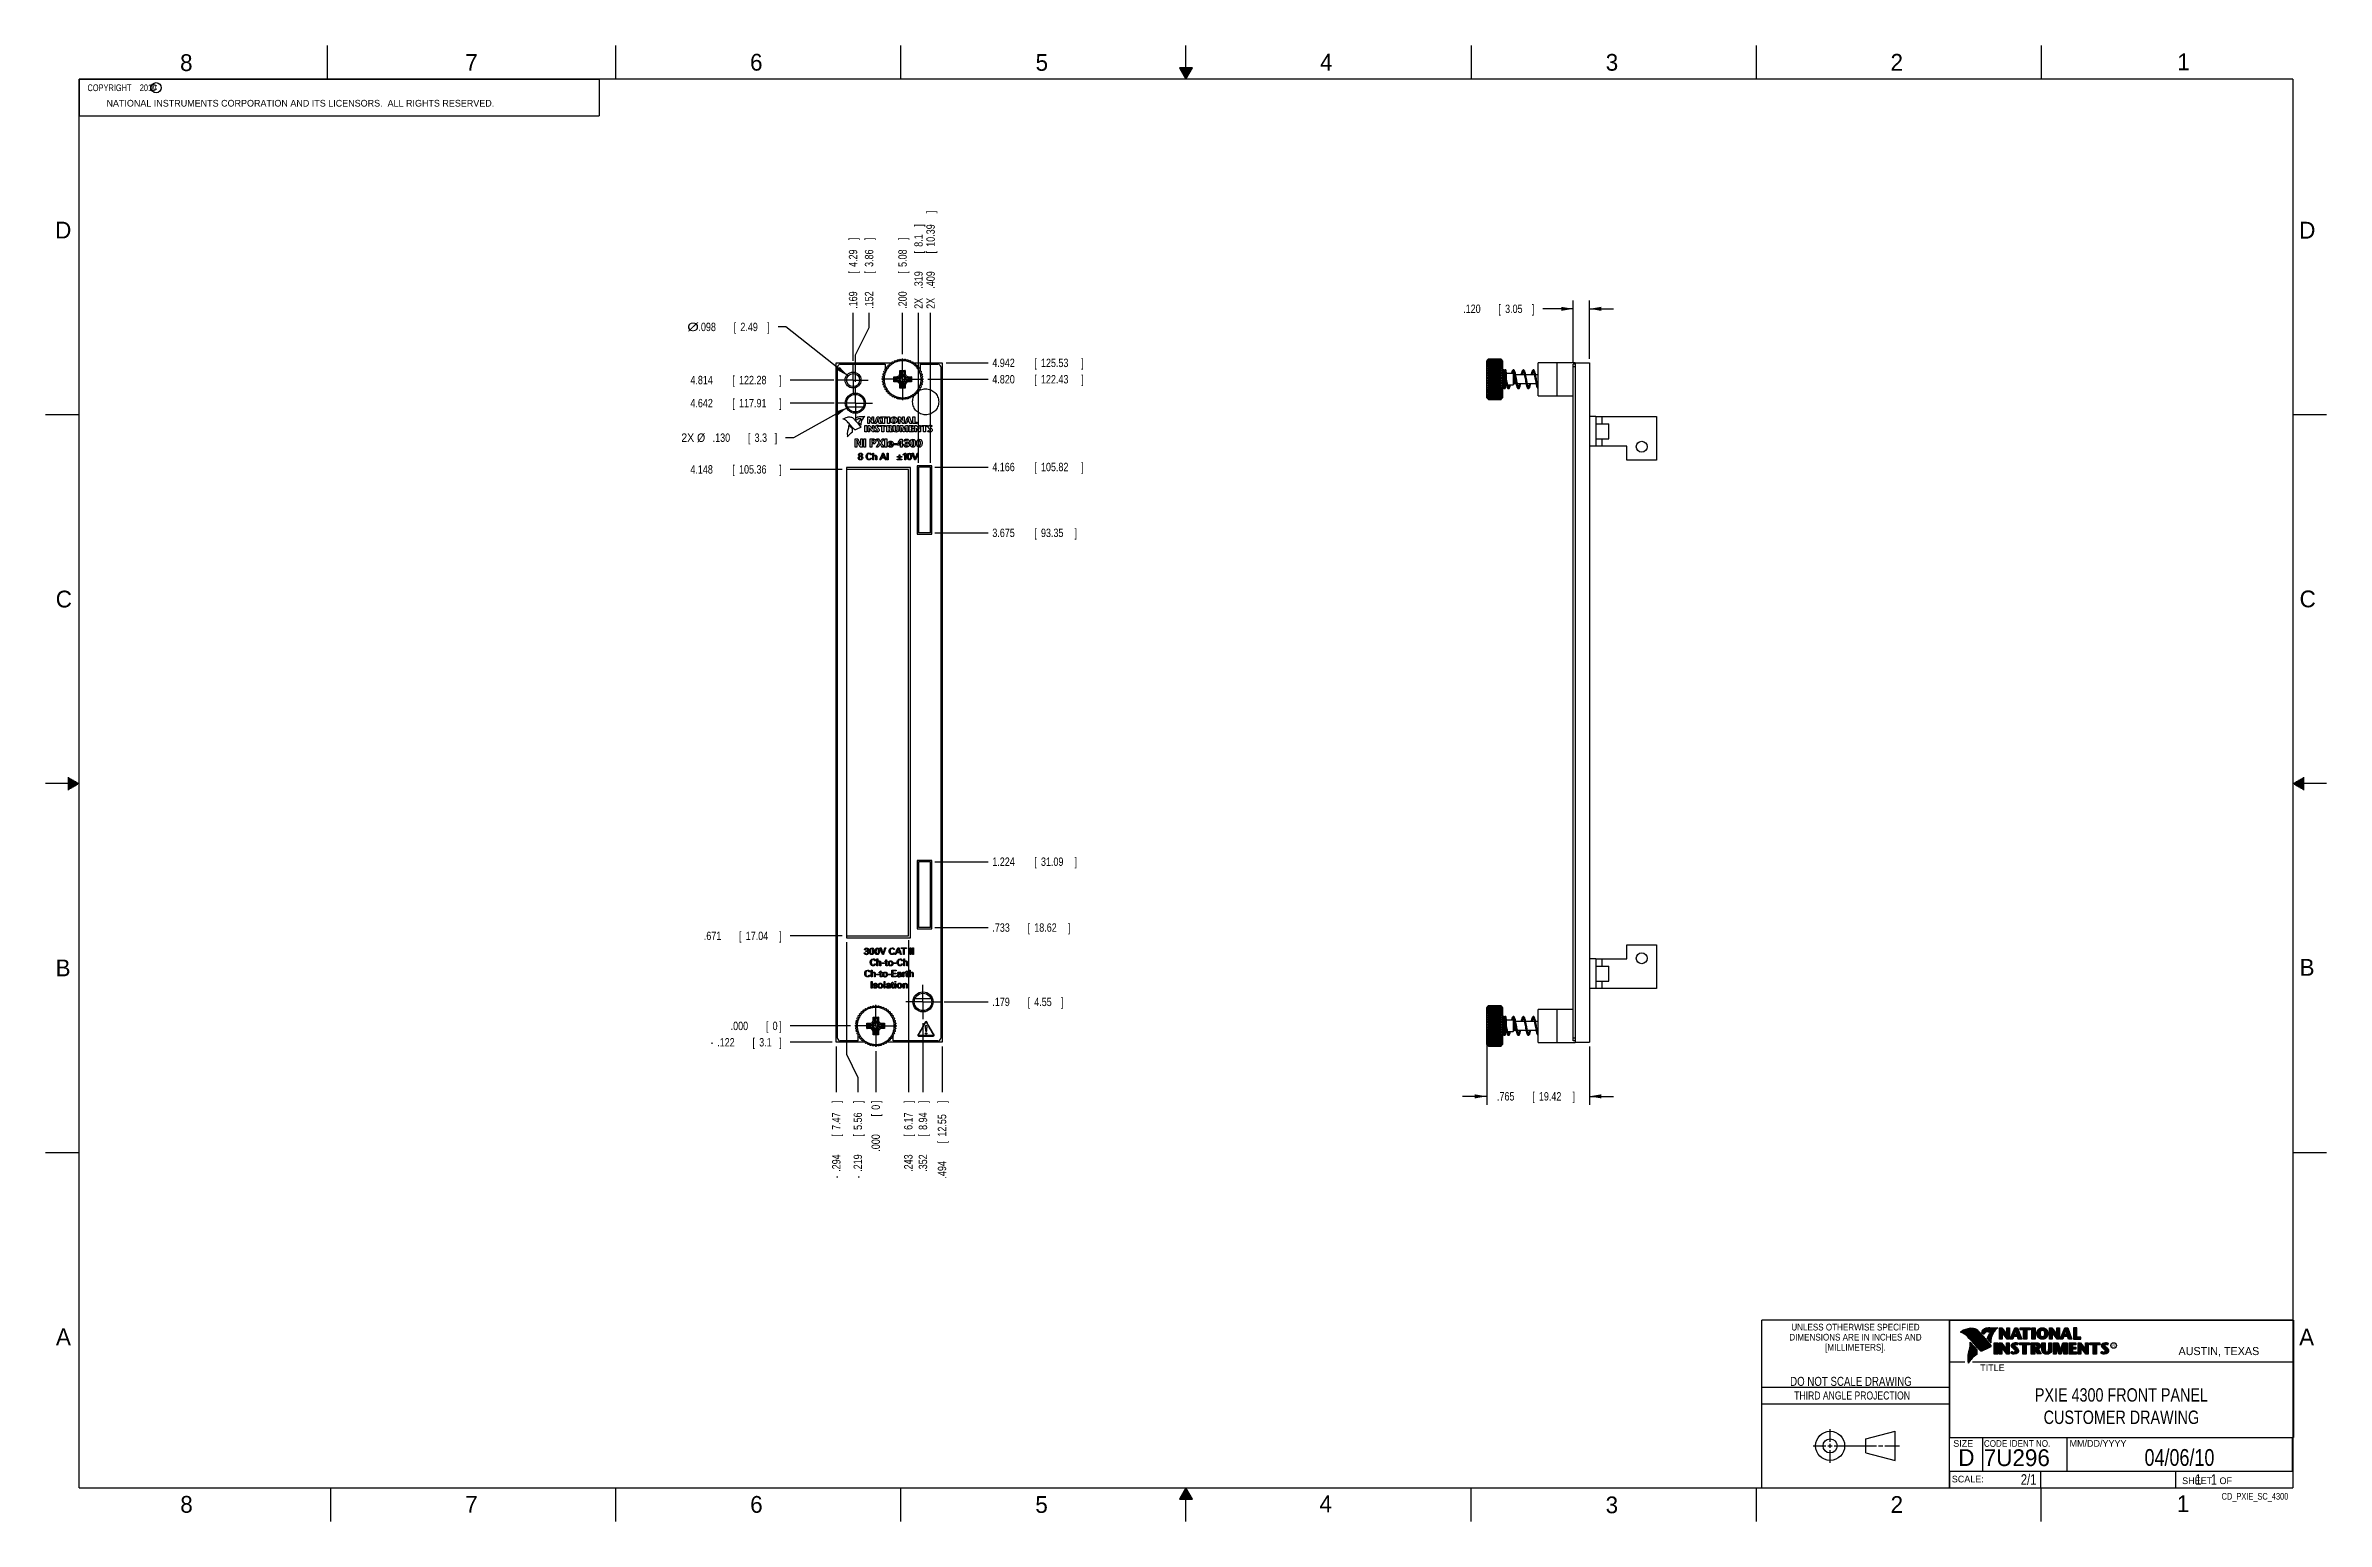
# Model space of a CAD drawing. Header units: inches. Extents: x 0 to 34, y 0 to 22.
import ezdxf
from ezdxf.enums import TextEntityAlignment as Align

# ---------------------------------------------------------------- set-up
doc = ezdxf.new("R2010")
doc.units = ezdxf.units.IN
doc.header["$LTSCALE"] = 1.87
doc.header["$MEASUREMENT"] = 0
doc.linetypes.add('CENTER', pattern=[0.6, 0.375, -0.075, 0.075, -0.075])
doc.layers.get('0').update_dxf_attribs({"linetype": 'CONTINUOUS'})
for name, color, linetype in [('COSMETIC', 7, 'CONTINUOUS'), ('DATUMCURVES', 7, 'CONTINUOUS'), ('DEFAULT_1', 7, 'CENTER'), ('DIMENSIONS', 7, 'CONTINUOUS')]:
    doc.layers.add(name, color=color, linetype=linetype)
doc.styles.get("Standard").update_dxf_attribs({"font": 'txt', "width": 0.8})
doc.dimstyles.new('DIMSTYLE_1', dxfattribs={"dimtxt": 0.125, "dimasz": 0.18, "dimexe": 0.18, "dimexo": 0.0625, "dimgap": 0.09, "dimtad": 0, "dimtih": 1, "dimtoh": 1, "dimdec": 3, "dimlfac": 0.5, "dimzin": 4, "dimdsep": 46, "dimtxsty": 'STANDARD', "dimblk": '_FILLED', "dimblk1": '_FILLED', "dimblk2": '_FILLED', "dimcen": 0.09, "dimadec": 0, "dimazin": 0, "dimtp": 0.001, "dimtm": 0.001, "dimtfac": 1, "dimtdec": 3, "dimtofl": 0, "dimtmove": 0, "dimatfit": 3, "dimldrblk": '_FILLED', "dimfxl": 1, "dimtolj": 1, "dimtzin": 4, "dimarcsym": 0})
doc.dimstyles.new('DIMSTYLE_2', dxfattribs={"dimtxt": 0.125, "dimasz": 0.18, "dimexe": 0.18, "dimexo": 0.0625, "dimgap": 0.09, "dimtad": 0, "dimtih": 1, "dimtoh": 1, "dimdec": 3, "dimlfac": 0.5, "dimzin": 4, "dimdsep": 46, "dimtxsty": 'STANDARD', "dimblk": '_FILLED', "dimblk1": '_FILLED', "dimblk2": '_FILLED', "dimcen": 0.09, "dimadec": 0, "dimazin": 0, "dimtp": 0.001, "dimtm": 0.001, "dimtfac": 1, "dimtdec": 3, "dimtofl": 0, "dimtmove": 0, "dimatfit": 3, "dimldrblk": '_FILLED', "dimfxl": 1, "dimtolj": 1, "dimtzin": 4, "dimarcsym": 0})
doc.dimstyles.new('DIMSTYLE_3', dxfattribs={"dimtxt": 0.125, "dimasz": 0.18, "dimexe": 0.18, "dimexo": 0.0625, "dimgap": 0.09, "dimtad": 0, "dimtih": 1, "dimtoh": 1, "dimdec": 3, "dimlfac": 0.5, "dimzin": 4, "dimdsep": 46, "dimtxsty": 'STANDARD', "dimblk": '_FILLED', "dimblk1": '_FILLED', "dimblk2": '_FILLED', "dimcen": 0.09, "dimadec": 0, "dimazin": 0, "dimtp": 0.001, "dimtm": 0.001, "dimtfac": 1, "dimtdec": 3, "dimtofl": 0, "dimtmove": 0, "dimatfit": 3, "dimldrblk": '_FILLED', "dimfxl": 1, "dimtolj": 1, "dimtzin": 4, "dimarcsym": 0})

msp = doc.modelspace()

# ---------------------------------------------------------------- texts
at = {"color": 2, "linetype": 'CONTINUOUS'}
for s, height, p in [('8', 0.25, (2.0046, 21.6213)), ('7', 0.25, (6.2556, 21.6243)), ('6', 0.25, (10.5012, 21.6272)), ('5', 0.25, (14.7577, 21.6247)), ('4', 0.25, (18.9977, 21.6277)), ('3', 0.25, (23.257, 21.6259)), ('2', 0.25, (27.5025, 21.6262)), ('1', 0.25, (31.7781, 21.6326)), ('NATIONAL INSTRUMENTS CORPORATION AND ITS LICENSORS.  ALL RIGHTS RESERVED.', 0.1, (0.9071, 21.0911)), ('c', 0.1, (1.599, 21.3388)), ('D', 0.25, (0.1424, 19.125)), ('D', 0.25, (33.5947, 19.1236)), ('C', 0.25, (0.1508, 13.6246)), ('C', 0.25, (33.6004, 13.6267)), ('B', 0.25, (0.1484, 8.1257)), ('B', 0.25, (33.6006, 8.1345)), ('A', 0.25, (0.1541, 2.6261)), ('A', 0.25, (33.5939, 2.6228)), ('R', 0.042, (30.8076, 2.5994)), ('AUSTIN, TEXAS', 0.12, (31.7957, 2.479)), ('TITLE', 0.1, (28.8397, 2.2397)), ('SIZE', 0.1, (28.4379, 1.1118)), ('MM/DD/YYYY', 0.1, (30.1721, 1.1121)), ('SCALE:', 0.1, (28.4164, 0.5806)), ('8', 0.25, (2.0074, 0.1291)), ('7', 0.25, (6.2553, 0.1287)), ('6', 0.25, (10.5033, 0.1284)), ('5', 0.25, (14.754, 0.1262)), ('4', 0.25, (18.9884, 0.1369)), ('3', 0.25, (23.2555, 0.121)), ('2', 0.25, (27.5035, 0.1263)), ('1', 0.25, (31.7706, 0.139)), ('SHEET   OF', 0.1, (31.8499, 0.5557))]:
    msp.add_text(s, height=height, dxfattribs=at).set_placement(p)
for s, height, width, p in [('DIMENSIONS ARE IN INCHES AND', 0.1, 0.9, (26.9799, 2.6959)), ('UNLESS OTHERWISE SPECIFIED', 0.1, 0.9, (26.9799, 2.8459)), ('[MILLIMETERS].', 0.1, 0.9, (26.9799, 2.5459)), ('THIRD ANGLE PROJECTION', 0.12, 0.8, (26.9296, 1.8168))]:
    msp.add_text(s, height=height, dxfattribs=dict(at, width=width)).set_placement(p, align=Align.CENTER)
at = {"color": 7, "linetype": 'CONTINUOUS', "width": 0.8}
for s, height, p in [('DO NOT SCALE DRAWING', 0.135, (26.9127, 2.0199)), ('04/06/10', 0.25, (31.81, 0.828))]:
    msp.add_text(s, height=height, dxfattribs=at).set_placement(p, align=Align.CENTER)
at = {"color": 7, "linetype": 'CONTINUOUS'}
for s, p in [('D  ', (28.5128, 0.8264)), ('7U296', (28.8928, 0.8245))]:
    msp.add_text(s, height=0.25, dxfattribs=at).set_placement(p)
at = {"color": 2, "linetype": 'CONTINUOUS', "width": 0.9}
msp.add_text('CODE IDENT NO.', height=0.1, dxfattribs=at).set_placement((28.8949, 1.1115))
at = {"color": 7, "linetype": 'CONTINUOUS', "width": 0.8}
msp.add_text('2/1', height=0.15625, dxfattribs=at).set_placement((29.677, 0.5469), align=Align.RIGHT)
at = {"color": 2, "linetype": 'CONTINUOUS', "width": 0.8}
msp.add_text('CD_PXIE_SC_4300', height=0.1, dxfattribs=at).set_placement((33.4328, 0.3236), align=Align.RIGHT)
at = {"color": 2, "linetype": 'CONTINUOUS', "insert": (0.5625, 21.4219), "char_height": 0.1, "width": 1.52, "attachment_point": 1}
msp.add_mtext('  COPYRIGHT    2010', dxfattribs=at)
at = {"color": 7, "linetype": 'CONTINUOUS'}
for s, insert, char_height, width, attachment_point in [('PXIE 4300 FRONT PANEL\\PCUSTOMER DRAWING', (30.9443, 1.9853), 0.2, 3.36, 2), ('     1   1', (31.8125, 0.7031), 0.15625, 1.25, 1)]:
    msp.add_mtext(s, dxfattribs=dict(at, insert=insert, char_height=char_height, width=width, attachment_point=attachment_point))

# ---------------------------------------------------------------- blocks, each defined once
blk = doc.blocks.new('_FILLED')
at = {"color": 0, "linetype": 'BYBLOCK'}
blk.add_solid([(0, 0), (-1, 0.17), (-1, -0.17)], dxfattribs=at)
blk = doc.blocks.new('*D0')
at = {"layer": 'DIMENSIONS', "color": 2, "linetype": 'CONTINUOUS'}
for p, q in [((22.773, 18.076), (22.319, 18.076)), ((22.773, 17.273), (22.773, 18.201)), ((23.013, 17.333), (23.013, 18.201)), ((23.013, 18.076), (23.373, 18.076))]:
    blk.add_line(p, q, dxfattribs=at)
at = {"layer": 'DIMENSIONS', "color": 2, "linetype": 'CONTINUOUS', "xscale": 0.18, "yscale": 0.18, "zscale": 0.18}
blk.add_blockref('_FILLED', (22.773, 18.076), dxfattribs=at)
at = {"layer": 'DIMENSIONS', "color": 2, "linetype": 'CONTINUOUS', "xscale": 0.18, "yscale": 0.18, "zscale": 0.18, "rotation": 180}
blk.add_blockref('_FILLED', (23.013, 18.076), dxfattribs=at)
at = {"layer": 'DIMENSIONS', "color": 2, "linetype": 'CONTINUOUS', "width": 0.8}
for s, p in [('.120', (21.132, 18.014)), ('[', (21.657, 18.014)), ('3.05', (21.757, 18.014)), (']', (22.157, 18.014))]:
    blk.add_text(s, height=0.125, dxfattribs=at).set_placement(p)
blk = doc.blocks.new('*D1')
at = {"layer": 'DIMENSIONS', "color": 2, "linetype": 'CONTINUOUS'}
for p, q in [((21.484, 7.324), (21.484, 6.211)), ((23.013, 7.08), (23.013, 6.211)), ((21.484, 6.336), (21.124, 6.336)), ((23.013, 6.336), (23.373, 6.336))]:
    blk.add_line(p, q, dxfattribs=at)
at = {"layer": 'DIMENSIONS', "color": 2, "linetype": 'CONTINUOUS', "xscale": 0.18, "yscale": 0.18, "zscale": 0.18}
blk.add_blockref('_FILLED', (21.484, 6.336), dxfattribs=at)
at = {"layer": 'DIMENSIONS', "color": 2, "linetype": 'CONTINUOUS', "xscale": 0.18, "yscale": 0.18, "zscale": 0.18, "rotation": 180}
blk.add_blockref('_FILLED', (23.013, 6.336), dxfattribs=at)
at = {"layer": 'DIMENSIONS', "color": 2, "linetype": 'CONTINUOUS', "width": 0.8}
for s, p in [('.765', (21.636, 6.274)), ('[', (22.161, 6.274)), ('19.42', (22.261, 6.274)), (']', (22.761, 6.274))]:
    blk.add_text(s, height=0.125, dxfattribs=at).set_placement(p)
blk = doc.blocks.new('*D2')
at = {"layer": 'DIMENSIONS', "color": 2, "linetype": 'CONTINUOUS'}
blk.add_line((11.724, 7.142), (11.099, 7.142), dxfattribs=at)
at = {"layer": 'DIMENSIONS', "color": 2, "linetype": 'CONTINUOUS', "width": 0.8}
for s, p in [('.122', (10.012, 7.08)), ('[', (10.537, 7.08)), ('3.1', (10.637, 7.08)), (']', (10.937, 7.08)), ('-', (9.912, 7.08))]:
    blk.add_text(s, height=0.125, dxfattribs=at).set_placement(p)
blk = doc.blocks.new('*D3')
at = {"layer": 'DIMENSIONS', "color": 2, "linetype": 'CONTINUOUS'}
blk.add_line((11.787, 7.08), (11.787, 6.399), dxfattribs=at)
at = {"layer": 'DIMENSIONS', "color": 2, "linetype": 'CONTINUOUS', "width": 0.8}
for s, p in [(']', (11.849, 6.236)), ('7.47', (11.849, 5.836)), ('[', (11.849, 5.736)), ('.294', (11.849, 5.211)), ('-', (11.849, 5.111))]:
    blk.add_text(s, height=0.125, rotation=90, dxfattribs=at).set_placement(p)
blk = doc.blocks.new('*D4')
at = {"layer": 'DIMENSIONS', "color": 1, "linetype": 'CONTINUOUS'}
blk.add_line((12, 7.386), (11.099, 7.386), dxfattribs=at)
at = {"layer": 'DIMENSIONS', "color": 1, "linetype": 'CONTINUOUS', "width": 0.8}
for s, p in [('.000', (10.212, 7.324)), ('[', (10.737, 7.324)), ('0', (10.837, 7.324)), (']', (10.937, 7.324))]:
    blk.add_text(s, height=0.125, dxfattribs=at).set_placement(p)
blk = doc.blocks.new('*D5')
at = {"layer": 'DIMENSIONS', "color": 1, "linetype": 'CONTINUOUS'}
blk.add_line((12.375, 7.012), (12.375, 6.399), dxfattribs=at)
at = {"layer": 'DIMENSIONS', "color": 1, "linetype": 'CONTINUOUS', "width": 0.8}
for s, p in [(']', (12.437, 6.236)), ('0', (12.437, 6.136)), ('[', (12.437, 6.036)), ('.000', (12.437, 5.511))]:
    blk.add_text(s, height=0.125, rotation=90, dxfattribs=at).set_placement(p)
blk = doc.blocks.new('*D6')
at = {"layer": 'DIMENSIONS', "color": 2, "linetype": 'CONTINUOUS'}
blk.add_line((13.396, 7.744), (14.05, 7.744), dxfattribs=at)
at = {"layer": 'DIMENSIONS', "color": 2, "linetype": 'CONTINUOUS', "width": 0.8}
for s, p in [('.179', (14.113, 7.682)), ('[', (14.638, 7.682)), ('4.55', (14.738, 7.682)), (']', (15.138, 7.682))]:
    blk.add_text(s, height=0.125, dxfattribs=at).set_placement(p)
blk = doc.blocks.new('*D7')
at = {"layer": 'DIMENSIONS', "color": 2, "linetype": 'CONTINUOUS'}
blk.add_line((11.874, 8.728), (11.099, 8.728), dxfattribs=at)
at = {"layer": 'DIMENSIONS', "color": 2, "linetype": 'CONTINUOUS', "width": 0.8}
for s, p in [('.671', (9.812, 8.666)), ('[', (10.337, 8.666)), ('17.04', (10.437, 8.666)), (']', (10.937, 8.666))]:
    blk.add_text(s, height=0.125, dxfattribs=at).set_placement(p)
blk = doc.blocks.new('*D8')
at = {"layer": 'DIMENSIONS', "color": 2, "linetype": 'CONTINUOUS'}
blk.add_line((13.255, 8.852), (14.05, 8.852), dxfattribs=at)
at = {"layer": 'DIMENSIONS', "color": 2, "linetype": 'CONTINUOUS', "width": 0.8}
for s, p in [('.733', (14.113, 8.79)), ('[', (14.638, 8.79)), ('18.62', (14.738, 8.79)), (']', (15.238, 8.79))]:
    blk.add_text(s, height=0.125, dxfattribs=at).set_placement(p)
blk = doc.blocks.new('*D9')
at = {"layer": 'DIMENSIONS', "color": 2, "linetype": 'CONTINUOUS'}
blk.add_line((13.255, 9.834), (14.05, 9.834), dxfattribs=at)
at = {"layer": 'DIMENSIONS', "color": 2, "linetype": 'CONTINUOUS', "width": 0.8}
for s, p in [('1.224', (14.113, 9.772)), ('[', (14.738, 9.772)), ('31.09', (14.838, 9.772)), (']', (15.338, 9.772))]:
    blk.add_text(s, height=0.125, dxfattribs=at).set_placement(p)
blk = doc.blocks.new('*D10')
at = {"layer": 'DIMENSIONS', "color": 2, "linetype": 'CONTINUOUS'}
blk.add_line((13.255, 14.736), (14.05, 14.736), dxfattribs=at)
at = {"layer": 'DIMENSIONS', "color": 2, "linetype": 'CONTINUOUS', "width": 0.8}
for s, p in [('3.675', (14.113, 14.674)), ('[', (14.738, 14.674)), ('93.35', (14.838, 14.674)), (']', (15.338, 14.674))]:
    blk.add_text(s, height=0.125, dxfattribs=at).set_placement(p)
blk = doc.blocks.new('*D11')
at = {"layer": 'DIMENSIONS', "color": 2, "linetype": 'CONTINUOUS'}
blk.add_line((13.255, 15.718), (14.05, 15.718), dxfattribs=at)
at = {"layer": 'DIMENSIONS', "color": 2, "linetype": 'CONTINUOUS', "width": 0.8}
for s, p in [('4.166', (14.113, 15.656)), ('[', (14.738, 15.656)), ('105.82', (14.838, 15.656)), (']', (15.438, 15.656))]:
    blk.add_text(s, height=0.125, dxfattribs=at).set_placement(p)
blk = doc.blocks.new('*D12')
at = {"layer": 'DIMENSIONS', "color": 2, "linetype": 'CONTINUOUS'}
blk.add_line((11.874, 15.682), (11.099, 15.682), dxfattribs=at)
at = {"layer": 'DIMENSIONS', "color": 2, "linetype": 'CONTINUOUS', "width": 0.8}
for s, p in [('4.148', (9.612, 15.62)), ('[', (10.237, 15.62)), ('105.36', (10.337, 15.62)), (']', (10.937, 15.62))]:
    blk.add_text(s, height=0.125, dxfattribs=at).set_placement(p)
blk = doc.blocks.new('*D13')
at = {"layer": 'DIMENSIONS', "color": 2, "linetype": 'CONTINUOUS'}
blk.add_line((11.753, 16.67), (11.099, 16.67), dxfattribs=at)
at = {"layer": 'DIMENSIONS', "color": 2, "linetype": 'CONTINUOUS', "width": 0.8}
for s, p in [('4.642', (9.612, 16.608)), ('[', (10.237, 16.608)), ('117.91', (10.337, 16.608)), (']', (10.937, 16.608))]:
    blk.add_text(s, height=0.125, dxfattribs=at).set_placement(p)
blk = doc.blocks.new('*D14')
at = {"layer": 'DIMENSIONS', "color": 2, "linetype": 'CONTINUOUS'}
blk.add_line((11.751, 17.014), (11.099, 17.014), dxfattribs=at)
at = {"layer": 'DIMENSIONS', "color": 2, "linetype": 'CONTINUOUS', "width": 0.8}
for s, p in [('4.814', (9.612, 16.952)), ('[', (10.237, 16.952)), ('122.28', (10.337, 16.952)), (']', (10.937, 16.952))]:
    blk.add_text(s, height=0.125, dxfattribs=at).set_placement(p)
blk = doc.blocks.new('*D15')
at = {"layer": 'DIMENSIONS', "color": 2, "linetype": 'CONTINUOUS'}
blk.add_line((13.149, 17.026), (14.05, 17.026), dxfattribs=at)
at = {"layer": 'DIMENSIONS', "color": 2, "linetype": 'CONTINUOUS', "width": 0.8}
for s, p in [('4.820', (14.113, 16.964)), ('[', (14.738, 16.964)), ('122.43', (14.838, 16.964)), (']', (15.438, 16.964))]:
    blk.add_text(s, height=0.125, dxfattribs=at).set_placement(p)
blk = doc.blocks.new('*D16')
at = {"layer": 'DIMENSIONS', "color": 2, "linetype": 'CONTINUOUS'}
blk.add_line((13.425, 17.27), (14.05, 17.27), dxfattribs=at)
at = {"layer": 'DIMENSIONS', "color": 2, "linetype": 'CONTINUOUS', "width": 0.8}
for s, p in [('4.942', (14.113, 17.208)), ('[', (14.738, 17.208)), ('125.53', (14.838, 17.208)), (']', (15.438, 17.208))]:
    blk.add_text(s, height=0.125, dxfattribs=at).set_placement(p)
blk = doc.blocks.new('*D17')
at = {"layer": 'DIMENSIONS', "color": 2, "linetype": 'CONTINUOUS'}
blk.add_line((13.079, 7.427), (13.079, 6.399), dxfattribs=at)
at = {"layer": 'DIMENSIONS', "color": 2, "linetype": 'CONTINUOUS', "width": 0.8}
for s, p in [(']', (13.141, 6.236)), ('8.94', (13.141, 5.836)), ('[', (13.141, 5.736)), ('.352', (13.141, 5.211))]:
    blk.add_text(s, height=0.125, rotation=90, dxfattribs=at).set_placement(p)
blk = doc.blocks.new('*D18')
at = {"layer": 'DIMENSIONS', "color": 2, "linetype": 'CONTINUOUS'}
blk.add_line((13.363, 7.08), (13.363, 6.399), dxfattribs=at)
at = {"layer": 'DIMENSIONS', "color": 2, "linetype": 'CONTINUOUS', "width": 0.8}
for s, p in [(']', (13.425, 6.236)), ('12.55', (13.425, 5.736)), ('[', (13.425, 5.636)), ('.494', (13.425, 5.111))]:
    blk.add_text(s, height=0.125, rotation=90, dxfattribs=at).set_placement(p)
blk = doc.blocks.new('*D19')
at = {"layer": 'DIMENSIONS', "color": 2, "linetype": 'CONTINUOUS'}
for p, q in [((11.937, 8.636), (11.937, 6.963)), ((11.937, 6.963), (12.108, 6.616)), ((12.108, 6.616), (12.108, 6.399))]:
    blk.add_line(p, q, dxfattribs=at)
at = {"layer": 'DIMENSIONS', "color": 2, "linetype": 'CONTINUOUS', "width": 0.8}
for s, p in [(']', (12.17, 6.236)), ('5.56', (12.17, 5.836)), ('[', (12.17, 5.736)), ('.219', (12.17, 5.211)), ('-', (12.17, 5.111))]:
    blk.add_text(s, height=0.125, rotation=90, dxfattribs=at).set_placement(p)
blk = doc.blocks.new('*D20')
at = {"layer": 'DIMENSIONS', "color": 2, "linetype": 'CONTINUOUS'}
blk.add_line((12.861, 8.666), (12.861, 6.399), dxfattribs=at)
at = {"layer": 'DIMENSIONS', "color": 2, "linetype": 'CONTINUOUS', "width": 0.8}
for s, p in [(']', (12.923, 6.236)), ('6.17', (12.923, 5.836)), ('[', (12.923, 5.736)), ('.243', (12.923, 5.211))]:
    blk.add_text(s, height=0.125, rotation=90, dxfattribs=at).set_placement(p)
blk = doc.blocks.new('*D21')
at = {"layer": 'DIMENSIONS', "color": 2, "linetype": 'CONTINUOUS'}
blk.add_line((13.013, 15.781), (13.013, 18.014), dxfattribs=at)
at = {"layer": 'DIMENSIONS', "color": 2, "linetype": 'CONTINUOUS', "width": 0.8}
for s, p in [(']', (13.075, 19.301)), ('8.1', (13.075, 19.001)), ('[', (13.075, 18.901)), ('.319', (13.075, 18.376)), ('2X ', (13.075, 18.076))]:
    blk.add_text(s, height=0.125, rotation=90, dxfattribs=at).set_placement(p)
blk = doc.blocks.new('*D22')
at = {"layer": 'DIMENSIONS', "color": 2, "linetype": 'CONTINUOUS'}
blk.add_line((13.193, 15.781), (13.193, 18.014), dxfattribs=at)
at = {"layer": 'DIMENSIONS', "color": 2, "linetype": 'CONTINUOUS', "width": 0.8}
for s, p in [(']', (13.255, 19.501)), ('10.39', (13.255, 19.001)), ('[', (13.255, 18.901)), ('.409', (13.255, 18.376)), ('2X ', (13.255, 18.076))]:
    blk.add_text(s, height=0.125, rotation=90, dxfattribs=at).set_placement(p)
blk = doc.blocks.new('*D23')
at = {"layer": 'DIMENSIONS', "color": 2, "linetype": 'CONTINUOUS'}
blk.add_line((12.775, 17.401), (12.775, 18.014), dxfattribs=at)
at = {"layer": 'DIMENSIONS', "color": 2, "linetype": 'CONTINUOUS', "width": 0.8}
for s, p in [(']', (12.837, 19.101)), ('5.08', (12.837, 18.701)), ('[', (12.837, 18.601)), ('.200', (12.837, 18.076))]:
    blk.add_text(s, height=0.125, rotation=90, dxfattribs=at).set_placement(p)
blk = doc.blocks.new('*D24')
at = {"layer": 'DIMENSIONS', "color": 2, "linetype": 'CONTINUOUS'}
blk.add_line((12.037, 17.3), (12.037, 18.014), dxfattribs=at)
at = {"layer": 'DIMENSIONS', "color": 2, "linetype": 'CONTINUOUS', "width": 0.8}
for s, p in [(']', (12.099, 19.101)), ('4.29', (12.099, 18.701)), ('[', (12.099, 18.601)), ('.169', (12.099, 18.076))]:
    blk.add_text(s, height=0.125, rotation=90, dxfattribs=at).set_placement(p)
blk = doc.blocks.new('*D25')
at = {"layer": 'DIMENSIONS', "color": 2, "linetype": 'CONTINUOUS'}
for p, q in [((12.071, 17.391), (12.276, 17.796)), ((12.276, 17.796), (12.276, 18.014)), ((12.071, 16.988), (12.071, 17.391))]:
    blk.add_line(p, q, dxfattribs=at)
at = {"layer": 'DIMENSIONS', "color": 2, "linetype": 'CONTINUOUS', "width": 0.8}
for s, p in [(']', (12.338, 19.101)), ('3.86', (12.338, 18.701)), ('[', (12.338, 18.601)), ('.152', (12.338, 18.076))]:
    blk.add_text(s, height=0.125, rotation=90, dxfattribs=at).set_placement(p)
blk = doc.blocks.new('*D26')
at = {"layer": 'DIMENSIONS', "color": 2, "linetype": 'CONTINUOUS'}
for p, q in [((11.037, 17.806), (10.919, 17.806)), ((11.96, 17.075), (11.037, 17.806))]:
    blk.add_line(p, q, dxfattribs=at)
at = {"layer": 'DIMENSIONS', "color": 2, "linetype": 'CONTINUOUS', "xscale": 0.18, "yscale": 0.18, "zscale": 0.18, "rotation": 321.611612}
blk.add_blockref('_FILLED', (11.96, 17.075), dxfattribs=at)
at = {"layer": 'DIMENSIONS', "color": 2, "linetype": 'CONTINUOUS'}
for s, width, p in [('%%c', 1.333333, (9.565, 17.744)), ('.098', 0.8, (9.732, 17.744)), ('[', 0.8, (10.257, 17.744)), ('2.49', 0.8, (10.357, 17.744)), (']', 0.8, (10.757, 17.744))]:
    blk.add_text(s, height=0.125, dxfattribs=dict(at, width=width)).set_placement(p)
blk = doc.blocks.new('*D27')
at = {"layer": 'DIMENSIONS', "color": 2, "linetype": 'CONTINUOUS'}
for p, q in [((11.957, 16.607), (11.149, 16.155)), ((11.149, 16.155), (11.031, 16.155))]:
    blk.add_line(p, q, dxfattribs=at)
at = {"layer": 'DIMENSIONS', "color": 2, "linetype": 'CONTINUOUS', "xscale": 0.18, "yscale": 0.18, "zscale": 0.18, "rotation": 29.173359}
blk.add_blockref('_FILLED', (11.957, 16.607), dxfattribs=at)
at = {"layer": 'DIMENSIONS', "color": 2, "linetype": 'CONTINUOUS'}
for s, width, p in [('2X %%c', 0.933333, (9.477, 16.093)), ('.130', 0.8, (9.944, 16.093)), ('[', 0.8, (10.469, 16.093)), ('3.3', 0.8, (10.569, 16.093)), (']', 0.8, (10.869, 16.093))]:
    blk.add_text(s, height=0.125, dxfattribs=dict(at, width=width)).set_placement(p)

# ---------------------------------------------------------------- dimensions: what is measured, and where the dimension line sits
at = {"layer": 'DIMENSIONS', "color": 2, "linetype": 'CONTINUOUS'}
for feature_location, offset, dtype, origin, text, picture, middle in [((13.193, 15.7805), (0, 2.233), 1, (12.375, 15.718), '2X <>', '*D22', (13.193, 18.8385)), ((13.013, 15.7805), (0, 2.233), 1, (12.375, 15.718), '2X <>', '*D21', (13.013, 18.7385)), ((11.937, 8.6355), (0.1706, -2.237), 0, (12.375, 8.698), '-<>', '*D19', (12.1075, 5.7235)), ((11.7245, 7.142), (-0.625, 0), 0, (12.063, 7.386), '-<>', '*D2', (10.4745, 7.142)), ((11.787, 7.0795), (0, -0.681), 1, (12.375, 7.074), '-<>', '*D3', (11.787, 5.7235))]:
    dim = msp.add_ordinate_dim(feature_location=feature_location, offset=offset, dtype=dtype, origin=origin, text=text, dimstyle='DIMSTYLE_2', dxfattribs=at)
    dim.commit()
    dim.dimension.update_dxf_attribs({"geometry": picture, "text_midpoint": middle})
for feature_location, offset, dtype, origin, picture, middle in [((12.037, 17.2995), (0, 0.714), 1, (12.375, 17.237), '*D24', (12.037, 18.6385)), ((12.071, 16.9875), (0.2049, 1.026), 0, (12.375, 16.925), '*D25', (12.2759, 18.6385)), ((12.775, 17.4005), (0, 0.613), 1, (12.375, 17.338), '*D23', (12.775, 18.6385)), ((11.7515, 17.014), (-0.652, 0), 0, (11.814, 7.386), '*D14', (10.3245, 17.014)), ((13.1495, 17.026), (0.901, 0), 0, (13.087, 7.386), '*D15', (14.8255, 17.026)), ((13.4255, 17.27), (0.625, 0), 0, (13.363, 7.386), '*D16', (14.8255, 17.27)), ((11.7535, 16.67), (-0.654, 0), 0, (11.816, 7.386), '*D13', (10.3245, 16.67)), ((11.8745, 15.682), (-0.775, 0), 0, (11.937, 7.386), '*D12', (10.3245, 15.682)), ((13.2555, 15.718), (0.795, 0), 0, (13.193, 7.386), '*D11', (14.8255, 15.718)), ((13.2555, 14.736), (0.795, 0), 0, (13.193, 7.386), '*D10', (14.7755, 14.736)), ((13.2555, 9.834), (0.795, 0), 0, (13.193, 7.386), '*D9', (14.7755, 9.834)), ((13.2555, 8.852), (0.795, 0), 0, (13.193, 7.386), '*D8', (14.7255, 8.852)), ((11.8745, 8.728), (-0.775, 0), 0, (11.937, 7.386), '*D7', (10.4245, 8.728)), ((12.861, 8.6655), (0, -2.267), 1, (12.375, 8.728), '*D20', (12.861, 5.7735)), ((13.079, 7.4265), (0, -1.028), 1, (12.375, 7.489), '*D17', (13.079, 5.7735)), ((13.3965, 7.744), (0.654, 0), 0, (13.334, 7.386), '*D6', (14.6755, 7.744)), ((13.363, 7.0795), (0, -0.681), 1, (12.375, 7.142), '*D18', (13.363, 5.7235))]:
    dim = msp.add_ordinate_dim(feature_location=feature_location, offset=offset, dtype=dtype, origin=origin, dimstyle='DIMSTYLE_2', dxfattribs=at)
    dim.commit()
    dim.dimension.update_dxf_attribs({"geometry": picture, "text_midpoint": middle})
for base, p1, p2, picture, middle in [((22.773, 18.076), (23.013, 17.3325), (22.773, 17.2725), '*D0', (21.6941, 18.076)), ((21.4839, 6.336), (23.013, 7.0795), (21.4839, 7.3235), '*D1', (22.2485, 6.336))]:
    dim = msp.add_linear_dim(base=base, p1=p1, p2=p2, angle=180, dimstyle='DIMSTYLE_1', dxfattribs=at)
    dim.commit()
    dim.dimension.update_dxf_attribs({"geometry": picture, "text_midpoint": middle, "dimtype": 160})
dim = msp.add_diameter_dim_2p(p1=(11.9602, 17.0749), p2=(12.1138, 16.9532), dimstyle='DIMSTYLE_3', dxfattribs=at)
dim.commit()
dim.dimension.update_dxf_attribs({"geometry": '*D26', "text_midpoint": (10.2111, 17.8063), "dimtype": 163})
dim = msp.add_diameter_dim_2p(p1=(11.9575, 16.6067), p2=(12.1845, 16.7334), text='2X <>', dimstyle='DIMSTYLE_3', dxfattribs=at)
dim.commit()
dim.dimension.update_dxf_attribs({"geometry": '*D27', "text_midpoint": (10.2228, 16.1551), "dimtype": 163})
at = {"layer": 'DIMENSIONS', "color": 1, "linetype": 'CONTINUOUS'}
for feature_location, offset, dtype, origin, picture, middle in [((12.0004794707, 7.3860459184), (-0.901, 0), 0, (12.0629794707, 7.3860459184), '*D4', (10.6244794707, 7.3860459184)), ((12.3749794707, 7.0115459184), (0, -0.6129960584), 1, (12.3749794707, 7.0740459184), '*D5', (12.3749794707, 5.92354986))]:
    dim = msp.add_ordinate_dim(feature_location=feature_location, offset=offset, dtype=dtype, origin=origin, dimstyle='DIMSTYLE_2', dxfattribs=at)
    dim.commit()
    dim.dimension.update_dxf_attribs({"geometry": picture, "text_midpoint": middle})

# ---------------------------------------------------------------- linework, layer by layer
at = {"color": 2, "linetype": 'CONTINUOUS'}
for p, q in [((4.2, 21.5), (4.2, 22)), ((8.5, 21.5), (8.5, 22)), ((12.75, 21.5), (12.75, 22)), ((17, 21.5), (17, 22)), ((21.25, 22), (21.25, 21.5)), ((25.5, 22), (25.5, 21.5)), ((29.75, 22), (29.75, 21.5)), ((0.5, 21.5), (8.25, 21.5)), ((0.5, 21.5), (0.5, 20.9531)), ((8.25, 21.5), (8.25, 20.9531)), ((16.902, 21.6697), (17, 21.5)), ((17.098, 21.6697), (16.902, 21.6697)), ((16.9076, 21.66), (17.0924, 21.66)), ((16.9134, 21.65), (17.0866, 21.65)), ((16.9192, 21.64), (17.0808, 21.64)), ((16.925, 21.63), (17.0751, 21.63)), ((16.9307, 21.62), (17.0693, 21.62)), ((16.9365, 21.61), (17.0635, 21.61)), ((16.9423, 21.6), (17.0578, 21.6)), ((16.9481, 21.59), (17.052, 21.59)), ((16.9538, 21.58), (17.0462, 21.58)), ((16.9596, 21.57), (17.0404, 21.57)), ((16.9654, 21.56), (17.0347, 21.56)), ((16.9712, 21.55), (17.0289, 21.55)), ((16.9769, 21.54), (17.0231, 21.54)), ((16.9827, 21.53), (17.0173, 21.53)), ((16.9885, 21.52), (17.0116, 21.52)), ((16.9942, 21.51), (17.0058, 21.51)), ((17, 21.5), (17.098, 21.6697)), ((0.5, 20.9531), (8.25, 20.9531)), ((0, 16.5), (0.5, 16.5)), ((33.5, 16.5), (34, 16.5)), ((0.5, 11), (0, 11)), ((0.3303, 11.09), (0.3441, 11.09)), ((0.3303, 11.08), (0.3614, 11.08)), ((0.3303, 11.07), (0.3788, 11.07)), ((0.3303, 11.06), (0.3961, 11.06)), ((0.3303, 11.05), (0.4134, 11.05)), ((0.3303, 11.04), (0.4307, 11.04)), ((0.3303, 11.03), (0.448, 11.03)), ((0.3303, 11.02), (0.4654, 11.02)), ((0.3303, 11.01), (0.4827, 11.01)), ((0.3303, 10.99), (0.4827, 10.99)), ((0.3303, 10.98), (0.4654, 10.98)), ((0.3303, 10.97), (0.448, 10.97)), ((0.3303, 10.96), (0.4307, 10.96)), ((0.3303, 10.95), (0.4134, 10.95)), ((0.3303, 10.94), (0.3961, 10.94)), ((0.3303, 10.93), (0.3788, 10.93)), ((0.3303, 10.92), (0.3614, 10.92)), ((0.3303, 10.91), (0.3441, 10.91)), ((34, 11), (33.5, 11)), ((33.5173, 11.01), (33.6697, 11.01)), ((33.5173, 10.99), (33.6697, 10.99)), ((33.5347, 11.02), (33.6697, 11.02)), ((33.5347, 10.98), (33.6697, 10.98)), ((33.552, 11.03), (33.6697, 11.03)), ((33.552, 10.97), (33.6697, 10.97)), ((33.5693, 11.04), (33.6697, 11.04)), ((33.5693, 10.96), (33.6697, 10.96)), ((33.5866, 11.05), (33.6697, 11.05)), ((33.5866, 10.95), (33.6697, 10.95)), ((33.6039, 11.06), (33.6697, 11.06)), ((33.6039, 10.94), (33.6697, 10.94)), ((33.6213, 11.07), (33.6697, 11.07)), ((33.6213, 10.93), (33.6697, 10.93)), ((33.6386, 11.08), (33.6697, 11.08)), ((33.6386, 10.92), (33.6697, 10.92)), ((33.6559, 11.09), (33.6697, 11.09)), ((33.6559, 10.91), (33.6697, 10.91)), ((0, 5.5), (0.5, 5.5)), ((33.5, 5.5), (34, 5.5)), ((28.3793, 3.0003), (33.5093, 3.0003)), ((28.3793, 3.0003), (28.3793, 1.2503)), ((28.556, 2.8217), (28.556, 2.8246)), ((28.5629, 2.8193), (28.5629, 2.8291)), ((28.5698, 2.8166), (28.5698, 2.8333)), ((28.5766, 2.8137), (28.5766, 2.8374)), ((28.5835, 2.8105), (28.5835, 2.8412)), ((28.5904, 2.8071), (28.5904, 2.8449)), ((28.5972, 2.8034), (28.5972, 2.8479)), ((28.6041, 2.7994), (28.6041, 2.8508)), ((28.6109, 2.7952), (28.6109, 2.8535)), ((28.6178, 2.7906), (28.6178, 2.856)), ((28.6247, 2.7856), (28.6247, 2.8584)), ((28.6315, 2.7803), (28.6315, 2.8606)), ((28.6384, 2.7747), (28.6384, 2.8626)), ((28.6453, 2.7685), (28.6453, 2.8645)), ((28.6521, 2.762), (28.6521, 2.8662)), ((28.659, 2.7548), (28.659, 2.8679)), ((28.6659, 2.7474), (28.6659, 2.8695)), ((28.6727, 2.7398), (28.6727, 2.8708)), ((28.6796, 2.7323), (28.6796, 2.8719)), ((28.6865, 2.7247), (28.6865, 2.8727)), ((28.6933, 2.717), (28.6933, 2.8732)), ((28.7002, 2.7092), (28.7002, 2.8734)), ((28.707, 2.7014), (28.707, 2.8733)), ((28.7139, 2.6936), (28.7139, 2.873)), ((28.7208, 2.6856), (28.7208, 2.8724)), ((28.7276, 2.6776), (28.7276, 2.8716)), ((28.7345, 2.6696), (28.7345, 2.8704)), ((28.7414, 2.6615), (28.7414, 2.869)), ((28.7482, 2.6533), (28.7482, 2.8677)), ((28.7551, 2.6452), (28.7551, 2.8659)), ((28.762, 2.6372), (28.762, 2.8638)), ((28.7688, 2.6293), (28.7688, 2.8611)), ((28.7757, 2.6214), (28.7757, 2.858)), ((28.7826, 2.6137), (28.7826, 2.8543)), ((28.7894, 2.606), (28.7894, 2.8501)), ((28.7963, 2.5985), (28.7963, 2.8451)), ((28.8031, 2.591), (28.8031, 2.8394)), ((28.81, 2.5836), (28.81, 2.8328)), ((28.8169, 2.5762), (28.8169, 2.8253)), ((28.8237, 2.569), (28.8237, 2.8181)), ((28.8306, 2.5618), (28.8306, 2.8109)), ((28.8375, 2.5556), (28.8375, 2.8037)), ((28.8443, 2.5505), (28.8443, 2.7965)), ((28.8512, 2.5472), (28.8512, 2.7893)), ((28.8581, 2.5466), (28.8581, 2.782)), ((28.8865, 2.792), (28.8631, 2.8194)), ((28.8649, 2.5483), (28.8649, 2.7748)), ((28.8878, 2.7979), (28.8682, 2.8209)), ((28.8718, 2.8167), (28.8718, 2.8343)), ((28.8718, 2.5513), (28.8718, 2.7675)), ((28.8786, 2.8086), (28.8786, 2.8464)), ((28.8786, 2.5541), (28.8786, 2.7602)), ((28.8855, 2.8005), (28.8855, 2.854)), ((28.8855, 2.557), (28.8855, 2.7523)), ((28.8924, 2.8003), (28.8924, 2.8594)), ((28.8924, 2.5599), (28.8924, 2.744)), ((28.8992, 2.8044), (28.8992, 2.8634)), ((28.8992, 2.5628), (28.8992, 2.7357)), ((28.9061, 2.8094), (28.9061, 2.8668)), ((28.9061, 2.5659), (28.9061, 2.7274)), ((28.913, 2.8153), (28.913, 2.8696)), ((28.9198, 2.8223), (28.9198, 2.8719)), ((28.9267, 2.8275), (28.9267, 2.8737)), ((28.9336, 2.8311), (28.9336, 2.875)), ((28.9404, 2.8335), (28.9404, 2.8759)), ((28.962, 2.7048), (28.9438, 2.7257)), ((28.9473, 2.834), (28.9473, 2.8769)), ((28.9657, 2.7079), (28.9496, 2.7264)), ((28.9542, 2.8327), (28.9542, 2.8778)), ((28.9542, 2.7212), (28.9542, 2.7362)), ((28.961, 2.8306), (28.961, 2.8785)), ((28.961, 2.7133), (28.961, 2.7519)), ((28.9679, 2.8292), (28.9679, 2.8791)), ((28.9679, 2.7053), (28.9679, 2.7699)), ((28.9747, 2.8285), (28.9747, 2.8796)), ((28.9747, 2.697), (28.9747, 2.7823)), ((28.9816, 2.828), (28.9816, 2.88)), ((28.9816, 2.689), (28.9816, 2.7889)), ((28.9844, 2.885), (29.1009, 2.8868)), ((28.9845, 2.8802), (29.0882, 2.8817)), ((28.9885, 2.8278), (28.9885, 2.8802)), ((28.9885, 2.6813), (28.9885, 2.7921)), ((28.9953, 2.8276), (28.9953, 2.8803)), ((28.9953, 2.6998), (28.9953, 2.7939)), ((29.0022, 2.8263), (29.0022, 2.8804)), ((29.0022, 2.7448), (29.0022, 2.795)), ((29.0091, 2.822), (29.0091, 2.8805)), ((29.0091, 2.7642), (29.0091, 2.7954)), ((29.0159, 2.7805), (29.0159, 2.8806)), ((29.0228, 2.7947), (29.0228, 2.8807)), ((29.0297, 2.8073), (29.0297, 2.8808)), ((29.0365, 2.8188), (29.0365, 2.881)), ((29.0434, 2.8293), (29.0434, 2.8811)), ((29.0502, 2.8389), (29.0502, 2.8812)), ((29.0571, 2.8479), (29.0571, 2.8813)), ((29.064, 2.8562), (29.064, 2.8814)), ((29.0708, 2.8641), (29.0708, 2.8815)), ((29.0777, 2.8714), (29.0777, 2.8816)), ((29.1256, 2.8852), (29.1624, 2.8852)), ((29.1256, 2.7166), (29.1256, 2.8852)), ((29.1305, 2.8804), (29.16, 2.8804)), ((29.1305, 2.7215), (29.1305, 2.8804)), ((29.1604, 2.7215), (29.1305, 2.7215)), ((29.1395, 2.7215), (29.1395, 2.8804)), ((29.1462, 2.7215), (29.1462, 2.8804)), ((29.1529, 2.7215), (29.1529, 2.8804)), ((29.1604, 2.8299), (29.1596, 2.8804)), ((29.16, 2.8804), (29.2402, 2.7746)), ((29.2438, 2.7215), (29.1604, 2.8299)), ((29.1604, 2.8299), (29.1604, 2.7215)), ((29.1624, 2.8852), (29.2354, 2.7891)), ((29.2414, 2.7166), (29.1653, 2.8156)), ((29.1653, 2.8156), (29.1653, 2.7166)), ((29.1663, 2.8222), (29.1663, 2.872)), ((29.173, 2.8135), (29.173, 2.8632)), ((29.1798, 2.8048), (29.1798, 2.8543)), ((29.1865, 2.7961), (29.1865, 2.8455)), ((29.1932, 2.7873), (29.1932, 2.8367)), ((29.1999, 2.7786), (29.1999, 2.8278)), ((29.2066, 2.7699), (29.2066, 2.819)), ((29.2133, 2.7612), (29.2133, 2.8101)), ((29.22, 2.7525), (29.22, 2.8013)), ((29.2267, 2.7437), (29.2267, 2.7924)), ((29.2334, 2.735), (29.2334, 2.7836)), ((29.2354, 2.8852), (29.2754, 2.8852)), ((29.2354, 2.7891), (29.2354, 2.8852)), ((29.2402, 2.8804), (29.2705, 2.8804)), ((29.2402, 2.7746), (29.2402, 2.8804)), ((29.2402, 2.7263), (29.2402, 2.7746)), ((29.2705, 2.7215), (29.2438, 2.7215)), ((29.2469, 2.7215), (29.2469, 2.8804)), ((29.2536, 2.7215), (29.2536, 2.8804)), ((29.2603, 2.7215), (29.2603, 2.8804)), ((29.267, 2.7215), (29.267, 2.8804)), ((29.2705, 2.8804), (29.2705, 2.7215)), ((29.2754, 2.8852), (29.2754, 2.7166)), ((29.2853, 2.7167), (29.3541, 2.8851)), ((29.2926, 2.7216), (29.3574, 2.8802)), ((29.3219, 2.7216), (29.2926, 2.7216)), ((29.3006, 2.7216), (29.3006, 2.7411)), ((29.3073, 2.7216), (29.3073, 2.7575)), ((29.314, 2.7216), (29.314, 2.774)), ((29.3207, 2.7216), (29.3207, 2.7904)), ((29.3381, 2.7618), (29.3219, 2.7216)), ((29.3414, 2.7569), (29.3252, 2.7167)), ((29.3274, 2.7353), (29.3274, 2.8068)), ((29.3341, 2.752), (29.3341, 2.8232)), ((29.3968, 2.7618), (29.3381, 2.7618)), ((29.3408, 2.7618), (29.3408, 2.8396)), ((29.3933, 2.7569), (29.3414, 2.7569)), ((29.3434, 2.7787), (29.365, 2.8486)), ((29.3918, 2.7787), (29.3434, 2.7787)), ((29.3475, 2.7921), (29.3475, 2.8561)), ((29.3475, 2.7618), (29.3475, 2.7787)), ((29.35, 2.7836), (29.3686, 2.8438)), ((29.3854, 2.7836), (29.35, 2.7836)), ((29.3541, 2.8851), (29.3967, 2.8851)), ((29.3543, 2.8139), (29.3543, 2.8725)), ((29.3543, 2.7618), (29.3543, 2.7787)), ((29.3574, 2.8802), (29.3933, 2.8802)), ((29.361, 2.8356), (29.361, 2.8802)), ((29.361, 2.7618), (29.361, 2.7787)), ((29.365, 2.8486), (29.3728, 2.8486)), ((29.3677, 2.8486), (29.3677, 2.8802)), ((29.3677, 2.7618), (29.3677, 2.7787)), ((29.3686, 2.8438), (29.3691, 2.8438)), ((29.3691, 2.8438), (29.3854, 2.7836)), ((29.3728, 2.8486), (29.3918, 2.7787)), ((29.3744, 2.8428), (29.3744, 2.8802)), ((29.3744, 2.7618), (29.3744, 2.7787)), ((29.3811, 2.8181), (29.3811, 2.8802)), ((29.3811, 2.7618), (29.3811, 2.7787)), ((29.3878, 2.7935), (29.3878, 2.8802)), ((29.3878, 2.7618), (29.3878, 2.7787)), ((29.3933, 2.8802), (29.4535, 2.7216)), ((29.4068, 2.7167), (29.3933, 2.7569)), ((29.3945, 2.7618), (29.3945, 2.877)), ((29.3967, 2.8851), (29.4606, 2.7167)), ((29.4103, 2.7216), (29.3968, 2.7618)), ((29.4012, 2.7485), (29.4012, 2.8593)), ((29.4079, 2.7286), (29.4079, 2.8416)), ((29.4535, 2.7216), (29.4103, 2.7216)), ((29.4147, 2.7216), (29.4147, 2.8239)), ((29.4214, 2.7216), (29.4214, 2.8063)), ((29.4281, 2.7216), (29.4281, 2.7886)), ((29.4348, 2.7216), (29.4348, 2.7709)), ((29.4357, 2.8851), (29.584, 2.8851)), ((29.4357, 2.8537), (29.4357, 2.8851)), ((29.4843, 2.8537), (29.4357, 2.8537)), ((29.4406, 2.8802), (29.5791, 2.8802)), ((29.4406, 2.8586), (29.4406, 2.8802)), ((29.4892, 2.8586), (29.4406, 2.8586)), ((29.4415, 2.7216), (29.4415, 2.7532)), ((29.4482, 2.8586), (29.4482, 2.8802)), ((29.4482, 2.7216), (29.4482, 2.7355)), ((29.4549, 2.8586), (29.4549, 2.8802)), ((29.4616, 2.8586), (29.4616, 2.8802)), ((29.4684, 2.8586), (29.4684, 2.8802)), ((29.4751, 2.8586), (29.4751, 2.8802)), ((29.4818, 2.8586), (29.4818, 2.8802)), ((29.4843, 2.7167), (29.4843, 2.8537)), ((29.4892, 2.8586), (29.4885, 2.8802)), ((29.4892, 2.7216), (29.4892, 2.8586)), ((29.5305, 2.7216), (29.4892, 2.7216)), ((29.4952, 2.7216), (29.4952, 2.8802)), ((29.5019, 2.7216), (29.5019, 2.8802)), ((29.5086, 2.7216), (29.5086, 2.8802)), ((29.5153, 2.7216), (29.5153, 2.8802)), ((29.522, 2.7216), (29.522, 2.8802)), ((29.5305, 2.8586), (29.5288, 2.8802)), ((29.5791, 2.8586), (29.5305, 2.8586)), ((29.5305, 2.8586), (29.5305, 2.7216)), ((29.584, 2.8537), (29.5354, 2.8537)), ((29.5354, 2.8537), (29.5354, 2.7167)), ((29.5355, 2.8586), (29.5355, 2.8802)), ((29.5422, 2.8586), (29.5422, 2.8802)), ((29.5489, 2.8586), (29.5489, 2.8802)), ((29.5556, 2.8586), (29.5556, 2.8802)), ((29.5623, 2.8586), (29.5623, 2.8802)), ((29.569, 2.8586), (29.569, 2.8802)), ((29.5757, 2.8586), (29.5757, 2.8802)), ((29.5791, 2.8802), (29.5791, 2.8586)), ((29.584, 2.8851), (29.584, 2.8537)), ((29.6099, 2.8851), (29.6607, 2.8851)), ((29.6099, 2.7167), (29.6099, 2.8851)), ((29.6148, 2.8802), (29.6558, 2.8802)), ((29.6148, 2.7216), (29.6148, 2.8802)), ((29.6558, 2.7216), (29.6148, 2.7216)), ((29.6227, 2.7216), (29.6227, 2.8802)), ((29.6294, 2.7216), (29.6294, 2.8802)), ((29.6361, 2.7216), (29.6361, 2.8802)), ((29.6429, 2.7216), (29.6429, 2.8802)), ((29.6496, 2.7216), (29.6496, 2.8802)), ((29.6558, 2.8802), (29.6558, 2.7216)), ((29.6607, 2.8851), (29.6607, 2.7167)), ((29.6844, 2.806), (29.6846, 2.8095)), ((29.6844, 2.8025), (29.6844, 2.806)), ((29.6844, 2.7989), (29.6844, 2.8025)), ((29.6847, 2.7953), (29.6844, 2.7989)), ((29.6846, 2.8095), (29.6849, 2.813)), ((29.685, 2.7918), (29.6847, 2.7953)), ((29.6849, 2.813), (29.6853, 2.8165)), ((29.6854, 2.7882), (29.685, 2.7918)), ((29.6853, 2.8165), (29.6858, 2.8198)), ((29.686, 2.7847), (29.6854, 2.7882)), ((29.6858, 2.8198), (29.6865, 2.8232)), ((29.6866, 2.7812), (29.686, 2.7847)), ((29.6865, 2.8232), (29.6872, 2.8264)), ((29.6874, 2.7778), (29.6866, 2.7812)), ((29.6872, 2.8264), (29.6881, 2.8296)), ((29.6883, 2.7744), (29.6874, 2.7778)), ((29.6881, 2.8296), (29.6891, 2.8327)), ((29.6893, 2.7711), (29.6883, 2.7744)), ((29.6891, 2.8327), (29.6903, 2.8357)), ((29.6892, 2.8025), (29.6893, 2.8059)), ((29.6893, 2.7991), (29.6892, 2.8025)), ((29.6893, 2.8059), (29.6894, 2.8092)), ((29.6895, 2.7957), (29.6893, 2.7991)), ((29.6904, 2.7679), (29.6893, 2.7711)), ((29.6894, 2.8092), (29.6897, 2.8125)), ((29.6898, 2.7923), (29.6895, 2.7957)), ((29.6897, 2.8125), (29.6901, 2.8158)), ((29.6903, 2.7889), (29.6898, 2.7923)), ((29.6901, 2.8158), (29.6906, 2.819)), ((29.6903, 2.8357), (29.6915, 2.8386)), ((29.6908, 2.7855), (29.6903, 2.7889)), ((29.6915, 2.7647), (29.6904, 2.7679)), ((29.6906, 2.819), (29.6912, 2.8221)), ((29.6914, 2.7822), (29.6908, 2.7855)), ((29.6912, 2.8221), (29.692, 2.8252)), ((29.6922, 2.7789), (29.6914, 2.7822)), ((29.6915, 2.8386), (29.6929, 2.8415)), ((29.6928, 2.7617), (29.6915, 2.7647)), ((29.692, 2.8252), (29.6928, 2.8282)), ((29.693, 2.7757), (29.6922, 2.7789)), ((29.6928, 2.8282), (29.6938, 2.8311)), ((29.6942, 2.7587), (29.6928, 2.7617)), ((29.6929, 2.8415), (29.6944, 2.8443)), ((29.6939, 2.7726), (29.693, 2.7757)), ((29.6938, 2.8311), (29.6948, 2.8339)), ((29.695, 2.7695), (29.6939, 2.7726)), ((29.6957, 2.7558), (29.6942, 2.7587)), ((29.6944, 2.8443), (29.696, 2.847)), ((29.6948, 2.8339), (29.696, 2.8366)), ((29.695, 2.7695), (29.6948, 2.8339)), ((29.6961, 2.7666), (29.695, 2.7695)), ((29.6973, 2.753), (29.6957, 2.7558)), ((29.696, 2.847), (29.6977, 2.8497)), ((29.696, 2.8366), (29.6972, 2.8393)), ((29.6973, 2.7637), (29.6961, 2.7666)), ((29.6972, 2.8393), (29.6986, 2.8419)), ((29.6986, 2.7608), (29.6973, 2.7637)), ((29.699, 2.7502), (29.6973, 2.753)), ((29.6977, 2.8497), (29.6995, 2.8523)), ((29.6986, 2.8419), (29.7001, 2.8445)), ((29.7, 2.7581), (29.6986, 2.7608)), ((29.7008, 2.7475), (29.699, 2.7502)), ((29.6995, 2.8523), (29.7015, 2.8549)), ((29.7015, 2.7555), (29.7, 2.7581)), ((29.7001, 2.8445), (29.7017, 2.847)), ((29.7028, 2.745), (29.7008, 2.7475)), ((29.7015, 2.8549), (29.7035, 2.8574)), ((29.7015, 2.7555), (29.7017, 2.847)), ((29.7031, 2.7529), (29.7015, 2.7555)), ((29.7017, 2.847), (29.7035, 2.8495)), ((29.7048, 2.7425), (29.7028, 2.745)), ((29.7048, 2.7504), (29.7031, 2.7529)), ((29.7035, 2.8574), (29.7057, 2.8599)), ((29.7035, 2.8495), (29.7053, 2.8519)), ((29.7066, 2.7479), (29.7048, 2.7504)), ((29.7069, 2.7401), (29.7048, 2.7425)), ((29.7053, 2.8519), (29.7073, 2.8543)), ((29.7057, 2.8599), (29.708, 2.8623)), ((29.7085, 2.7456), (29.7066, 2.7479)), ((29.7091, 2.7377), (29.7069, 2.7401)), ((29.7073, 2.8543), (29.7093, 2.8566)), ((29.708, 2.8623), (29.7103, 2.8646)), ((29.7085, 2.7456), (29.7093, 2.8566)), ((29.7105, 2.7434), (29.7085, 2.7456)), ((29.7114, 2.7355), (29.7091, 2.7377)), ((29.7093, 2.8566), (29.7115, 2.8589)), ((29.7103, 2.8646), (29.7128, 2.8668)), ((29.7125, 2.7412), (29.7105, 2.7434)), ((29.7138, 2.7334), (29.7114, 2.7355)), ((29.7115, 2.8589), (29.7137, 2.861)), ((29.7147, 2.7391), (29.7125, 2.7412)), ((29.7128, 2.8668), (29.7152, 2.8689)), ((29.7137, 2.861), (29.716, 2.8631)), ((29.7162, 2.7314), (29.7138, 2.7334)), ((29.7147, 2.7391), (29.716, 2.8631)), ((29.7169, 2.7371), (29.7147, 2.7391)), ((29.7152, 2.8689), (29.7178, 2.8709)), ((29.716, 2.8631), (29.7183, 2.8651)), ((29.7188, 2.7295), (29.7162, 2.7314)), ((29.7192, 2.7353), (29.7169, 2.7371)), ((29.7178, 2.8709), (29.7204, 2.8727)), ((29.7183, 2.8651), (29.7207, 2.867)), ((29.7214, 2.7277), (29.7188, 2.7295)), ((29.7216, 2.7335), (29.7192, 2.7353)), ((29.7204, 2.8727), (29.723, 2.8745)), ((29.7207, 2.867), (29.7231, 2.8687)), ((29.7241, 2.726), (29.7214, 2.7277)), ((29.7216, 2.7335), (29.7231, 2.8687)), ((29.7241, 2.7318), (29.7216, 2.7335)), ((29.723, 2.8745), (29.7257, 2.8761)), ((29.7231, 2.8687), (29.7256, 2.8703)), ((29.7266, 2.7302), (29.7241, 2.7318)), ((29.7269, 2.7244), (29.7241, 2.726)), ((29.7256, 2.8703), (29.7281, 2.8718)), ((29.7257, 2.8761), (29.7285, 2.8776)), ((29.7292, 2.7288), (29.7266, 2.7302)), ((29.7299, 2.723), (29.7269, 2.7244)), ((29.7281, 2.8718), (29.7307, 2.8732)), ((29.7292, 2.7288), (29.7281, 2.8718)), ((29.7285, 2.8776), (29.7313, 2.8789)), ((29.7319, 2.7274), (29.7292, 2.7288)), ((29.7329, 2.7217), (29.7299, 2.723)), ((29.7307, 2.8732), (29.7333, 2.8745)), ((29.7313, 2.8789), (29.7342, 2.8802)), ((29.7313, 2.8045), (29.7314, 2.8068)), ((29.7313, 2.8022), (29.7313, 2.8045)), ((29.7313, 2.7999), (29.7313, 2.8022)), ((29.7314, 2.7975), (29.7313, 2.7999)), ((29.7314, 2.8068), (29.7315, 2.8091)), ((29.7315, 2.7952), (29.7314, 2.7975)), ((29.7315, 2.8091), (29.7316, 2.8113)), ((29.7316, 2.7929), (29.7315, 2.7952)), ((29.7316, 2.8113), (29.7318, 2.8135)), ((29.7318, 2.7906), (29.7316, 2.7929)), ((29.7318, 2.8135), (29.732, 2.8157)), ((29.732, 2.7883), (29.7318, 2.7906)), ((29.7347, 2.7262), (29.7319, 2.7274)), ((29.732, 2.8157), (29.7323, 2.8178)), ((29.7323, 2.7861), (29.732, 2.7883)), ((29.7323, 2.8178), (29.7325, 2.8198)), ((29.7326, 2.7839), (29.7323, 2.7861)), ((29.7325, 2.8198), (29.7328, 2.8218)), ((29.7329, 2.7818), (29.7326, 2.7839)), ((29.7328, 2.8218), (29.7332, 2.8237)), ((29.7333, 2.7798), (29.7329, 2.7818)), ((29.736, 2.7205), (29.7329, 2.7217)), ((29.7332, 2.8237), (29.7336, 2.8256)), ((29.7333, 2.8745), (29.736, 2.8757)), ((29.7337, 2.7778), (29.7333, 2.7798)), ((29.7336, 2.8256), (29.734, 2.8274)), ((29.7342, 2.7758), (29.7337, 2.7778)), ((29.734, 2.8274), (29.7345, 2.8291)), ((29.7342, 2.8802), (29.7371, 2.8814)), ((29.7347, 2.7739), (29.7342, 2.7758)), ((29.7345, 2.8291), (29.735, 2.8309)), ((29.7352, 2.7721), (29.7347, 2.7739)), ((29.7347, 2.7262), (29.7351, 2.7723)), ((29.7376, 2.7251), (29.7347, 2.7262)), ((29.735, 2.8309), (29.7356, 2.8326)), ((29.7358, 2.7703), (29.7352, 2.7721)), ((29.7356, 2.8326), (29.7362, 2.8343)), ((29.7357, 2.8328), (29.736, 2.8757)), ((29.7364, 2.7686), (29.7358, 2.7703)), ((29.736, 2.8757), (29.7388, 2.8768)), ((29.7392, 2.7194), (29.736, 2.7205)), ((29.7362, 2.8343), (29.7369, 2.8359)), ((29.7362, 2.8045), (29.7363, 2.8067)), ((29.7362, 2.8022), (29.7362, 2.8045)), ((29.7362, 2.8), (29.7362, 2.8022)), ((29.7363, 2.7977), (29.7362, 2.8)), ((29.7363, 2.8067), (29.7364, 2.8088)), ((29.7364, 2.7955), (29.7363, 2.7977)), ((29.7364, 2.8088), (29.7365, 2.811)), ((29.7365, 2.7932), (29.7364, 2.7955)), ((29.7371, 2.7669), (29.7364, 2.7686)), ((29.7365, 2.811), (29.7367, 2.8131)), ((29.7367, 2.791), (29.7365, 2.7932)), ((29.7367, 2.8131), (29.7369, 2.8152)), ((29.7369, 2.7888), (29.7367, 2.791)), ((29.7369, 2.8359), (29.7376, 2.8375)), ((29.7369, 2.8152), (29.7371, 2.8171)), ((29.7371, 2.7867), (29.7369, 2.7888)), ((29.7371, 2.8814), (29.7402, 2.8824)), ((29.7371, 2.8171), (29.7374, 2.8191)), ((29.7374, 2.7846), (29.7371, 2.7867)), ((29.7378, 2.7652), (29.7371, 2.7669)), ((29.7374, 2.8191), (29.7377, 2.8209)), ((29.7377, 2.7826), (29.7374, 2.7846)), ((29.7376, 2.8375), (29.7384, 2.8391)), ((29.7406, 2.7241), (29.7376, 2.7251)), ((29.7377, 2.8209), (29.738, 2.8228)), ((29.7381, 2.7807), (29.7377, 2.7826)), ((29.7385, 2.7636), (29.7378, 2.7652)), ((29.738, 2.8228), (29.7384, 2.8245)), ((29.7385, 2.7788), (29.7381, 2.7807)), ((29.7384, 2.8391), (29.7392, 2.8407)), ((29.7384, 2.8245), (29.7388, 2.8262)), ((29.7389, 2.777), (29.7385, 2.7788)), ((29.7393, 2.762), (29.7385, 2.7636)), ((29.7388, 2.8768), (29.7417, 2.8778)), ((29.7388, 2.8262), (29.7392, 2.8278)), ((29.7394, 2.7752), (29.7389, 2.777)), ((29.7392, 2.8407), (29.7401, 2.8422)), ((29.7392, 2.8278), (29.7397, 2.8294)), ((29.7402, 2.7605), (29.7393, 2.762)), ((29.7399, 2.7735), (29.7394, 2.7752)), ((29.7397, 2.8294), (29.7402, 2.831)), ((29.7404, 2.7719), (29.7399, 2.7735)), ((29.7401, 2.8422), (29.741, 2.8437)), ((29.7402, 2.8824), (29.7433, 2.8833)), ((29.7402, 2.831), (29.7408, 2.8325)), ((29.7411, 2.759), (29.7402, 2.7605)), ((29.741, 2.7703), (29.7404, 2.7719)), ((29.7438, 2.7232), (29.7406, 2.7241)), ((29.7408, 2.8325), (29.7414, 2.834)), ((29.741, 2.8437), (29.742, 2.8451)), ((29.7416, 2.7687), (29.741, 2.7703)), ((29.7421, 2.7576), (29.7411, 2.759)), ((29.7414, 2.834), (29.742, 2.8355)), ((29.7422, 2.7672), (29.7416, 2.7687)), ((29.7417, 2.8778), (29.7446, 2.8786)), ((29.7421, 2.8451), (29.7417, 2.8778)), ((29.742, 2.8451), (29.7431, 2.8464)), ((29.742, 2.8355), (29.7427, 2.8369)), ((29.7432, 2.7563), (29.7421, 2.7576)), ((29.7429, 2.7658), (29.7422, 2.7672)), ((29.7427, 2.8369), (29.7435, 2.8383)), ((29.7436, 2.7644), (29.7429, 2.7658)), ((29.7431, 2.8464), (29.7442, 2.8477)), ((29.7435, 2.7232), (29.7431, 2.7563)), ((29.7443, 2.7549), (29.7432, 2.7563)), ((29.7433, 2.8833), (29.7465, 2.8842)), ((29.7435, 2.8383), (29.7442, 2.8396)), ((29.7444, 2.763), (29.7436, 2.7644)), ((29.747, 2.7224), (29.7438, 2.7232)), ((29.7442, 2.8477), (29.7454, 2.8489)), ((29.7442, 2.8396), (29.7451, 2.8409)), ((29.7455, 2.7537), (29.7443, 2.7549)), ((29.7452, 2.7617), (29.7444, 2.763)), ((29.7446, 2.8786), (29.7476, 2.8794)), ((29.7451, 2.8409), (29.7459, 2.8421)), ((29.7461, 2.7605), (29.7452, 2.7617)), ((29.7454, 2.8489), (29.7467, 2.85)), ((29.7467, 2.7525), (29.7455, 2.7537)), ((29.7459, 2.8421), (29.7469, 2.8433)), ((29.747, 2.7593), (29.7461, 2.7605)), ((29.7465, 2.8842), (29.7497, 2.8849)), ((29.7467, 2.85), (29.748, 2.851)), ((29.748, 2.7514), (29.7467, 2.7525)), ((29.7469, 2.8433), (29.7478, 2.8444)), ((29.7479, 2.7582), (29.747, 2.7593)), ((29.7503, 2.7217), (29.747, 2.7224)), ((29.7476, 2.8794), (29.7507, 2.8801)), ((29.7478, 2.8444), (29.7488, 2.8454)), ((29.7489, 2.7571), (29.7479, 2.7582)), ((29.748, 2.851), (29.7493, 2.852)), ((29.7493, 2.7504), (29.748, 2.7514)), ((29.7488, 2.8454), (29.7498, 2.8463)), ((29.75, 2.7561), (29.7489, 2.7571)), ((29.7493, 2.852), (29.7507, 2.8529)), ((29.7508, 2.7494), (29.7493, 2.7504)), ((29.7497, 2.8849), (29.753, 2.8855)), ((29.7498, 2.8463), (29.7509, 2.8471)), ((29.7511, 2.7552), (29.75, 2.7561)), ((29.7502, 2.8526), (29.7502, 2.88)), ((29.7502, 2.7218), (29.7502, 2.7498)), ((29.7537, 2.7212), (29.7503, 2.7217)), ((29.7507, 2.8801), (29.7538, 2.8807)), ((29.7507, 2.8529), (29.7521, 2.8537)), ((29.7522, 2.7485), (29.7508, 2.7494)), ((29.7509, 2.8471), (29.752, 2.8479)), ((29.7522, 2.7543), (29.7511, 2.7552)), ((29.752, 2.8479), (29.7532, 2.8487)), ((29.7521, 2.8537), (29.7536, 2.8544)), ((29.7534, 2.7535), (29.7522, 2.7543)), ((29.7538, 2.7477), (29.7522, 2.7485)), ((29.753, 2.8855), (29.7563, 2.886)), ((29.7532, 2.8487), (29.7544, 2.8493)), ((29.7546, 2.7528), (29.7534, 2.7535)), ((29.7536, 2.8544), (29.7551, 2.855)), ((29.7571, 2.7208), (29.7537, 2.7212)), ((29.7538, 2.8807), (29.7569, 2.8811)), ((29.7553, 2.7471), (29.7538, 2.7477)), ((29.7544, 2.8493), (29.7556, 2.8499)), ((29.7559, 2.7522), (29.7546, 2.7528)), ((29.7551, 2.855), (29.7566, 2.8556)), ((29.7569, 2.7465), (29.7553, 2.7471)), ((29.7556, 2.8499), (29.7569, 2.8504)), ((29.7571, 2.7516), (29.7559, 2.7522)), ((29.7563, 2.886), (29.7597, 2.8863)), ((29.7566, 2.8556), (29.7582, 2.856)), ((29.7569, 2.8811), (29.7601, 2.8814)), ((29.7569, 2.8504), (29.7582, 2.8509)), ((29.7586, 2.746), (29.7569, 2.7465)), ((29.757, 2.8556), (29.757, 2.8811)), ((29.757, 2.7208), (29.757, 2.7465)), ((29.7585, 2.7511), (29.7571, 2.7516)), ((29.7605, 2.7205), (29.7571, 2.7208)), ((29.7582, 2.856), (29.7599, 2.8564)), ((29.7582, 2.8509), (29.7595, 2.8513)), ((29.7598, 2.7507), (29.7585, 2.7511)), ((29.7603, 2.7456), (29.7586, 2.746)), ((29.7595, 2.8513), (29.7609, 2.8517)), ((29.7597, 2.8863), (29.763, 2.8865)), ((29.7612, 2.7504), (29.7598, 2.7507)), ((29.7599, 2.8564), (29.7615, 2.8567)), ((29.7601, 2.8814), (29.7633, 2.8816)), ((29.762, 2.7453), (29.7603, 2.7456)), ((29.7639, 2.7203), (29.7605, 2.7205)), ((29.7609, 2.8517), (29.7623, 2.8519)), ((29.7626, 2.7501), (29.7612, 2.7504)), ((29.7615, 2.8567), (29.7632, 2.857)), ((29.7637, 2.7451), (29.762, 2.7453)), ((29.7623, 2.8519), (29.7637, 2.8521)), ((29.764, 2.75), (29.7626, 2.7501)), ((29.763, 2.8865), (29.7664, 2.8866)), ((29.7632, 2.857), (29.7649, 2.8571)), ((29.7633, 2.8816), (29.7665, 2.8817)), ((29.7637, 2.857), (29.7637, 2.8817)), ((29.7637, 2.8521), (29.7651, 2.8522)), ((29.7654, 2.745), (29.7637, 2.7451)), ((29.7637, 2.7203), (29.7637, 2.7451)), ((29.7673, 2.7203), (29.7639, 2.7203)), ((29.7655, 2.7499), (29.764, 2.75)), ((29.7649, 2.8571), (29.7667, 2.8571)), ((29.7651, 2.8522), (29.7666, 2.8522)), ((29.7672, 2.7451), (29.7654, 2.745)), ((29.767, 2.7499), (29.7655, 2.7499)), ((29.7664, 2.8866), (29.7698, 2.8866)), ((29.7665, 2.8817), (29.7696, 2.8817)), ((29.7666, 2.8522), (29.768, 2.8522)), ((29.7667, 2.8571), (29.7684, 2.857)), ((29.7684, 2.75), (29.767, 2.7499)), ((29.7689, 2.7452), (29.7672, 2.7451)), ((29.7707, 2.7203), (29.7673, 2.7203)), ((29.768, 2.8522), (29.7695, 2.852)), ((29.7684, 2.857), (29.7701, 2.8569)), ((29.7699, 2.7502), (29.7684, 2.75)), ((29.7707, 2.7454), (29.7689, 2.7452)), ((29.7695, 2.852), (29.771, 2.8518)), ((29.7696, 2.8817), (29.7728, 2.8815)), ((29.7698, 2.8866), (29.7732, 2.8864)), ((29.7714, 2.7505), (29.7699, 2.7502)), ((29.7701, 2.8569), (29.7718, 2.8566)), ((29.7704, 2.7203), (29.7708, 2.7454)), ((29.7724, 2.7457), (29.7707, 2.7454)), ((29.774, 2.7205), (29.7707, 2.7203)), ((29.771, 2.8518), (29.7724, 2.8515)), ((29.7729, 2.7508), (29.7714, 2.7505)), ((29.7718, 2.8566), (29.7735, 2.8563)), ((29.7724, 2.8565), (29.7728, 2.8815)), ((29.7724, 2.8515), (29.7738, 2.8511)), ((29.7741, 2.7461), (29.7724, 2.7457)), ((29.7728, 2.8815), (29.776, 2.8812)), ((29.7743, 2.7512), (29.7729, 2.7508)), ((29.7732, 2.8864), (29.7765, 2.8861)), ((29.7735, 2.8563), (29.7751, 2.8558)), ((29.7738, 2.8511), (29.7752, 2.8507)), ((29.7773, 2.7208), (29.774, 2.7205)), ((29.7757, 2.7466), (29.7741, 2.7461)), ((29.7757, 2.7517), (29.7743, 2.7512)), ((29.7751, 2.8558), (29.7767, 2.8554)), ((29.7752, 2.8507), (29.7766, 2.8502)), ((29.7771, 2.7522), (29.7757, 2.7517)), ((29.7774, 2.7471), (29.7757, 2.7466)), ((29.776, 2.8812), (29.7791, 2.8808)), ((29.7765, 2.8861), (29.7798, 2.8856)), ((29.7766, 2.8502), (29.7779, 2.8497)), ((29.7767, 2.8554), (29.7783, 2.8548)), ((29.7784, 2.7528), (29.7771, 2.7522)), ((29.7771, 2.7208), (29.7774, 2.7471)), ((29.7805, 2.7212), (29.7773, 2.7208)), ((29.779, 2.7477), (29.7774, 2.7471)), ((29.7779, 2.8497), (29.7791, 2.8491)), ((29.7783, 2.8548), (29.7798, 2.8542)), ((29.7796, 2.7534), (29.7784, 2.7528)), ((29.7788, 2.8546), (29.7791, 2.8808)), ((29.7805, 2.7484), (29.779, 2.7477)), ((29.7791, 2.8808), (29.7822, 2.8803)), ((29.7791, 2.8491), (29.7803, 2.8485)), ((29.7808, 2.7541), (29.7796, 2.7534)), ((29.7798, 2.8856), (29.7831, 2.885)), ((29.7798, 2.8542), (29.7813, 2.8535)), ((29.7803, 2.8485), (29.7814, 2.8478)), ((29.782, 2.7491), (29.7805, 2.7484)), ((29.7837, 2.7218), (29.7805, 2.7212)), ((29.7819, 2.7549), (29.7808, 2.7541)), ((29.7813, 2.8535), (29.7827, 2.8527)), ((29.7814, 2.8478), (29.7825, 2.847)), ((29.783, 2.7557), (29.7819, 2.7549)), ((29.7834, 2.75), (29.782, 2.7491)), ((29.7822, 2.8803), (29.7853, 2.8796)), ((29.7825, 2.847), (29.7835, 2.8462)), ((29.7827, 2.8527), (29.7841, 2.8519)), ((29.784, 2.7565), (29.783, 2.7557)), ((29.7831, 2.885), (29.7864, 2.8843)), ((29.7848, 2.7509), (29.7834, 2.75)), ((29.7835, 2.8462), (29.7845, 2.8454)), ((29.7868, 2.7224), (29.7837, 2.7218)), ((29.7838, 2.7218), (29.7841, 2.7504)), ((29.785, 2.7575), (29.784, 2.7565)), ((29.7841, 2.8519), (29.7854, 2.851)), ((29.7845, 2.8454), (29.7854, 2.8445)), ((29.7861, 2.7519), (29.7848, 2.7509)), ((29.785, 2.8512), (29.7853, 2.8796)), ((29.7859, 2.7585), (29.785, 2.7575)), ((29.7853, 2.8796), (29.7883, 2.8788)), ((29.7854, 2.851), (29.7866, 2.85)), ((29.7854, 2.8445), (29.7863, 2.8436)), ((29.7867, 2.7595), (29.7859, 2.7585)), ((29.7873, 2.7529), (29.7861, 2.7519)), ((29.7863, 2.8436), (29.7871, 2.8426)), ((29.7864, 2.8843), (29.7896, 2.8835)), ((29.7866, 2.85), (29.7878, 2.849)), ((29.7876, 2.7607), (29.7867, 2.7595)), ((29.7899, 2.7232), (29.7868, 2.7224)), ((29.7871, 2.8426), (29.7879, 2.8416)), ((29.7885, 2.7541), (29.7873, 2.7529)), ((29.7884, 2.7619), (29.7876, 2.7607)), ((29.7878, 2.849), (29.7889, 2.848)), ((29.7879, 2.8416), (29.7887, 2.8405)), ((29.7883, 2.8788), (29.7913, 2.8779)), ((29.7891, 2.7632), (29.7884, 2.7619)), ((29.7896, 2.7553), (29.7885, 2.7541)), ((29.7887, 2.8405), (29.7894, 2.8394)), ((29.7889, 2.848), (29.79, 2.8469)), ((29.7898, 2.7645), (29.7891, 2.7632)), ((29.7894, 2.8394), (29.79, 2.8382)), ((29.7896, 2.8835), (29.7928, 2.8826)), ((29.7906, 2.7566), (29.7896, 2.7553)), ((29.7905, 2.766), (29.7898, 2.7645)), ((29.7929, 2.7241), (29.7899, 2.7232)), ((29.79, 2.8469), (29.791, 2.8457)), ((29.79, 2.8382), (29.7907, 2.8369)), ((29.7912, 2.7674), (29.7905, 2.766)), ((29.7916, 2.7579), (29.7906, 2.7566)), ((29.7907, 2.8369), (29.7913, 2.8355)), ((29.791, 2.8457), (29.7919, 2.8445)), ((29.7918, 2.769), (29.7912, 2.7674)), ((29.7913, 2.8779), (29.7942, 2.8769)), ((29.7917, 2.8448), (29.7913, 2.8779)), ((29.7913, 2.8355), (29.7919, 2.8341)), ((29.7925, 2.7593), (29.7916, 2.7579)), ((29.7924, 2.7705), (29.7918, 2.769)), ((29.7919, 2.8445), (29.7928, 2.8432)), ((29.7919, 2.8341), (29.7924, 2.8325)), ((29.7924, 2.8325), (29.793, 2.8309)), ((29.793, 2.7721), (29.7924, 2.7705)), ((29.7934, 2.7608), (29.7925, 2.7593)), ((29.7929, 2.7241), (29.7926, 2.7594)), ((29.7928, 2.8826), (29.7959, 2.8815)), ((29.7928, 2.8432), (29.7936, 2.8418)), ((29.7959, 2.7252), (29.7929, 2.7241)), ((29.793, 2.8309), (29.7935, 2.8292)), ((29.7935, 2.7738), (29.793, 2.7721)), ((29.7942, 2.7623), (29.7934, 2.7608)), ((29.7935, 2.8292), (29.7941, 2.8274)), ((29.794, 2.7755), (29.7935, 2.7738)), ((29.7936, 2.8418), (29.7944, 2.8404)), ((29.7945, 2.7773), (29.794, 2.7755)), ((29.7941, 2.8274), (29.7945, 2.8256)), ((29.7942, 2.8769), (29.7971, 2.8758)), ((29.795, 2.7639), (29.7942, 2.7623)), ((29.7944, 2.8404), (29.7951, 2.839)), ((29.7945, 2.8256), (29.795, 2.8236)), ((29.795, 2.7791), (29.7945, 2.7773)), ((29.7976, 2.7206), (29.7945, 2.7195)), ((29.795, 2.8236), (29.7954, 2.8217)), ((29.7954, 2.781), (29.795, 2.7791)), ((29.7957, 2.7655), (29.795, 2.7639)), ((29.7951, 2.839), (29.7958, 2.8374)), ((29.7954, 2.8217), (29.7958, 2.8196)), ((29.7958, 2.7829), (29.7954, 2.781)), ((29.7963, 2.7672), (29.7957, 2.7655)), ((29.7958, 2.8374), (29.7964, 2.8359)), ((29.7958, 2.8196), (29.7961, 2.8175)), ((29.7961, 2.7849), (29.7958, 2.7829)), ((29.7959, 2.8815), (29.799, 2.8803)), ((29.7989, 2.7264), (29.7959, 2.7252)), ((29.7961, 2.8175), (29.7964, 2.8154)), ((29.7964, 2.7869), (29.7961, 2.7849)), ((29.797, 2.7688), (29.7963, 2.7672)), ((29.7964, 2.8359), (29.797, 2.8342)), ((29.7964, 2.8154), (29.7966, 2.8132)), ((29.7966, 2.789), (29.7964, 2.7869)), ((29.7966, 2.8132), (29.7968, 2.811)), ((29.7968, 2.7911), (29.7966, 2.789)), ((29.7968, 2.811), (29.7969, 2.8088)), ((29.7969, 2.7932), (29.7968, 2.7911)), ((29.7969, 2.8088), (29.797, 2.8066)), ((29.7971, 2.7954), (29.7969, 2.7932)), ((29.797, 2.8342), (29.7976, 2.8324)), ((29.797, 2.8066), (29.7971, 2.8044)), ((29.7976, 2.7706), (29.797, 2.7688)), ((29.7971, 2.8758), (29.8, 2.8746)), ((29.7971, 2.8044), (29.7972, 2.8021)), ((29.7972, 2.7999), (29.7971, 2.7976)), ((29.7971, 2.7976), (29.7971, 2.7954)), ((29.7977, 2.8322), (29.7972, 2.8758)), ((29.7972, 2.8021), (29.7972, 2.7999)), ((29.7976, 2.8324), (29.7982, 2.8306)), ((29.7982, 2.7724), (29.7976, 2.7706)), ((29.8008, 2.7219), (29.7976, 2.7206)), ((29.7982, 2.8306), (29.7988, 2.8287)), ((29.7987, 2.7742), (29.7982, 2.7724)), ((29.7989, 2.7264), (29.7984, 2.7729)), ((29.7993, 2.7761), (29.7987, 2.7742)), ((29.7988, 2.8287), (29.7993, 2.8267)), ((29.8017, 2.7277), (29.7989, 2.7264)), ((29.799, 2.8803), (29.802, 2.879)), ((29.7993, 2.8267), (29.7997, 2.8247)), ((29.7997, 2.778), (29.7993, 2.7761)), ((29.7997, 2.8247), (29.8002, 2.8226)), ((29.8002, 2.78), (29.7997, 2.778)), ((29.8, 2.8746), (29.8027, 2.8732)), ((29.8002, 2.8226), (29.8006, 2.8204)), ((29.8006, 2.782), (29.8002, 2.78)), ((29.8006, 2.8204), (29.8009, 2.8182)), ((29.8009, 2.7841), (29.8006, 2.782)), ((29.8039, 2.7233), (29.8008, 2.7219)), ((29.8009, 2.8182), (29.8012, 2.816)), ((29.8012, 2.7863), (29.8009, 2.7841)), ((29.8012, 2.816), (29.8014, 2.8137)), ((29.8014, 2.7885), (29.8012, 2.7863)), ((29.8014, 2.8137), (29.8016, 2.8114)), ((29.8017, 2.7907), (29.8014, 2.7885)), ((29.8016, 2.8114), (29.8018, 2.8091)), ((29.8018, 2.7929), (29.8017, 2.7907)), ((29.8046, 2.7291), (29.8017, 2.7277)), ((29.8018, 2.8091), (29.8019, 2.8068)), ((29.8019, 2.7952), (29.8018, 2.7929)), ((29.8019, 2.8068), (29.802, 2.8045)), ((29.802, 2.7975), (29.8019, 2.7952)), ((29.802, 2.879), (29.805, 2.8776)), ((29.802, 2.8045), (29.802, 2.8022)), ((29.802, 2.8022), (29.802, 2.7998)), ((29.802, 2.7998), (29.802, 2.7975)), ((29.8027, 2.8732), (29.8054, 2.8718)), ((29.8069, 2.7248), (29.8039, 2.7233)), ((29.8046, 2.7291), (29.8054, 2.8718)), ((29.8073, 2.7306), (29.8046, 2.7291)), ((29.805, 2.8776), (29.8078, 2.876)), ((29.8054, 2.8718), (29.8081, 2.8702)), ((29.8098, 2.7264), (29.8069, 2.7248)), ((29.8099, 2.7323), (29.8073, 2.7306)), ((29.8078, 2.876), (29.8106, 2.8744)), ((29.8081, 2.8702), (29.8106, 2.8686)), ((29.8126, 2.7282), (29.8098, 2.7264)), ((29.8125, 2.734), (29.8099, 2.7323)), ((29.8106, 2.8744), (29.8134, 2.8726)), ((29.8106, 2.8686), (29.8131, 2.8668)), ((29.8125, 2.734), (29.8131, 2.8668)), ((29.8149, 2.7358), (29.8125, 2.734)), ((29.8153, 2.73), (29.8126, 2.7282)), ((29.8131, 2.8668), (29.8155, 2.865)), ((29.8134, 2.8726), (29.816, 2.8708)), ((29.8172, 2.7377), (29.8149, 2.7358)), ((29.8179, 2.732), (29.8153, 2.73)), ((29.8155, 2.865), (29.8179, 2.863)), ((29.816, 2.8708), (29.8186, 2.8688)), ((29.8194, 2.7398), (29.8172, 2.7377)), ((29.8179, 2.863), (29.8201, 2.861)), ((29.8194, 2.7398), (29.8179, 2.863)), ((29.8204, 2.7341), (29.8179, 2.732)), ((29.8186, 2.8688), (29.8211, 2.8667)), ((29.8215, 2.7419), (29.8194, 2.7398)), ((29.8201, 2.861), (29.8222, 2.8589)), ((29.8228, 2.7362), (29.8204, 2.7341)), ((29.8211, 2.8667), (29.8234, 2.8646)), ((29.8235, 2.7441), (29.8215, 2.7419)), ((29.8222, 2.8589), (29.8243, 2.8567)), ((29.825, 2.7385), (29.8228, 2.7362)), ((29.8234, 2.8646), (29.8257, 2.8623)), ((29.8254, 2.7463), (29.8235, 2.7441)), ((29.8243, 2.8567), (29.8263, 2.8544)), ((29.8272, 2.7408), (29.825, 2.7385)), ((29.8254, 2.7463), (29.8263, 2.8544)), ((29.8273, 2.7487), (29.8254, 2.7463)), ((29.8257, 2.8623), (29.8279, 2.86)), ((29.8263, 2.8544), (29.8281, 2.8521)), ((29.8292, 2.7433), (29.8272, 2.7408)), ((29.829, 2.7511), (29.8273, 2.7487)), ((29.8279, 2.86), (29.83, 2.8575)), ((29.8281, 2.8521), (29.8299, 2.8497)), ((29.8307, 2.7536), (29.829, 2.7511)), ((29.8312, 2.7458), (29.8292, 2.7433)), ((29.8299, 2.8497), (29.8315, 2.8472)), ((29.83, 2.8575), (29.832, 2.8551)), ((29.8323, 2.7562), (29.8307, 2.7536)), ((29.833, 2.7484), (29.8312, 2.7458)), ((29.8315, 2.8472), (29.8331, 2.8447)), ((29.832, 2.8551), (29.8339, 2.8525)), ((29.8323, 2.7562), (29.8331, 2.8447)), ((29.8338, 2.7589), (29.8323, 2.7562)), ((29.8348, 2.751), (29.833, 2.7484)), ((29.8331, 2.8447), (29.8345, 2.8421)), ((29.8352, 2.7616), (29.8338, 2.7589)), ((29.8339, 2.8525), (29.8356, 2.8499)), ((29.8345, 2.8421), (29.8359, 2.8395)), ((29.8365, 2.7537), (29.8348, 2.751)), ((29.8365, 2.7643), (29.8352, 2.7616)), ((29.8356, 2.8499), (29.8373, 2.8472)), ((29.8359, 2.8395), (29.8371, 2.8368)), ((29.8377, 2.7671), (29.8365, 2.7643)), ((29.838, 2.7565), (29.8365, 2.7537)), ((29.8371, 2.8368), (29.8383, 2.834)), ((29.8373, 2.8472), (29.8388, 2.8444)), ((29.8388, 2.77), (29.8377, 2.7671)), ((29.8395, 2.7594), (29.838, 2.7565)), ((29.8383, 2.834), (29.8393, 2.8311)), ((29.8388, 2.8444), (29.8403, 2.8416)), ((29.8399, 2.773), (29.8388, 2.77)), ((29.8393, 2.8311), (29.8402, 2.8281)), ((29.8399, 2.773), (29.8393, 2.8311)), ((29.8409, 2.7623), (29.8395, 2.7594)), ((29.8408, 2.776), (29.8399, 2.773)), ((29.8402, 2.8281), (29.8411, 2.825)), ((29.8403, 2.8416), (29.8416, 2.8387)), ((29.8416, 2.779), (29.8408, 2.776)), ((29.8422, 2.7653), (29.8409, 2.7623)), ((29.8411, 2.825), (29.8418, 2.8218)), ((29.8416, 2.8387), (29.8428, 2.8357)), ((29.8423, 2.7821), (29.8416, 2.779)), ((29.8418, 2.8218), (29.8425, 2.8186)), ((29.8434, 2.7683), (29.8422, 2.7653)), ((29.8428, 2.7853), (29.8423, 2.7821)), ((29.8425, 2.8186), (29.843, 2.8153)), ((29.8428, 2.8357), (29.8439, 2.8327)), ((29.8433, 2.7886), (29.8428, 2.7853)), ((29.843, 2.8153), (29.8435, 2.812)), ((29.8437, 2.7918), (29.8433, 2.7886)), ((29.8445, 2.7714), (29.8434, 2.7683)), ((29.8435, 2.812), (29.8438, 2.8086)), ((29.8439, 2.7951), (29.8437, 2.7918)), ((29.8438, 2.8086), (29.844, 2.8052)), ((29.8439, 2.8327), (29.8449, 2.8295)), ((29.8441, 2.7985), (29.8439, 2.7951)), ((29.844, 2.8052), (29.8441, 2.8018)), ((29.8441, 2.8018), (29.8441, 2.7985)), ((29.8455, 2.7746), (29.8445, 2.7714)), ((29.8449, 2.8295), (29.8458, 2.8262)), ((29.8463, 2.7779), (29.8455, 2.7746)), ((29.8458, 2.8262), (29.8466, 2.8229)), ((29.847, 2.7812), (29.8463, 2.7779)), ((29.8466, 2.8229), (29.8473, 2.8195)), ((29.8477, 2.7845), (29.847, 2.7812)), ((29.8473, 2.8195), (29.8479, 2.816)), ((29.8482, 2.7879), (29.8477, 2.7845)), ((29.8479, 2.816), (29.8483, 2.8125)), ((29.8485, 2.7914), (29.8482, 2.7879)), ((29.8483, 2.8125), (29.8486, 2.809)), ((29.8488, 2.7949), (29.8485, 2.7914)), ((29.8486, 2.809), (29.8489, 2.8054)), ((29.8489, 2.7984), (29.8488, 2.7949)), ((29.8489, 2.8054), (29.849, 2.8019)), ((29.849, 2.8019), (29.8489, 2.7984)), ((29.8727, 2.8852), (29.9095, 2.8852)), ((29.8727, 2.7166), (29.8727, 2.8852)), ((29.8775, 2.8804), (29.907, 2.8804)), ((29.8775, 2.7215), (29.8775, 2.8804)), ((29.9074, 2.7215), (29.8775, 2.7215)), ((29.8845, 2.7215), (29.8845, 2.8804)), ((29.8929, 2.7215), (29.8929, 2.8804)), ((29.8996, 2.7215), (29.8996, 2.8804)), ((29.9046, 2.8804), (29.9074, 2.8299)), ((29.907, 2.8804), (29.9873, 2.7746)), ((29.9909, 2.7215), (29.9074, 2.8299)), ((29.9074, 2.8299), (29.9074, 2.7215)), ((29.9095, 2.8852), (29.9824, 2.7891)), ((29.9113, 2.8249), (29.9113, 2.8747)), ((29.9885, 2.7166), (29.9123, 2.8156)), ((29.9123, 2.8156), (29.9123, 2.7166)), ((29.918, 2.8162), (29.918, 2.8659)), ((29.9247, 2.8074), (29.9247, 2.857)), ((29.9315, 2.7987), (29.9315, 2.8482)), ((29.9382, 2.79), (29.9382, 2.8393)), ((29.9449, 2.7813), (29.9449, 2.8305)), ((29.9516, 2.7725), (29.9516, 2.8216)), ((29.9583, 2.7638), (29.9583, 2.8128)), ((29.965, 2.7551), (29.965, 2.804)), ((29.9717, 2.7464), (29.9717, 2.7951)), ((29.9784, 2.7376), (29.9784, 2.7863)), ((29.9824, 2.8852), (30.0224, 2.8852)), ((29.9824, 2.7891), (29.9824, 2.8852)), ((29.9851, 2.7289), (29.9873, 2.7746)), ((29.9873, 2.8804), (30.0175, 2.8804)), ((29.9873, 2.7746), (29.9873, 2.8804)), ((30.0175, 2.7215), (29.9909, 2.7215)), ((29.9919, 2.7202), (29.9919, 2.8804)), ((29.9986, 2.7215), (29.9986, 2.8804)), ((30.0053, 2.7215), (30.0053, 2.8804)), ((30.012, 2.7215), (30.012, 2.8804)), ((30.0175, 2.8804), (30.0175, 2.7215)), ((30.0224, 2.8852), (30.0224, 2.7166)), ((30.0324, 2.7167), (30.1013, 2.8851)), ((30.0397, 2.7216), (30.1045, 2.8802)), ((30.069, 2.7216), (30.0397, 2.7216)), ((30.0456, 2.7216), (30.0456, 2.7359)), ((30.0523, 2.7216), (30.0523, 2.7524)), ((30.059, 2.7216), (30.059, 2.7688)), ((30.0657, 2.7216), (30.0657, 2.7852)), ((30.0852, 2.7618), (30.069, 2.7216)), ((30.0885, 2.7569), (30.0723, 2.7167)), ((30.0724, 2.73), (30.0724, 2.8016)), ((30.0791, 2.7467), (30.0791, 2.818)), ((30.1439, 2.7618), (30.0852, 2.7618)), ((30.0858, 2.7618), (30.0858, 2.8345)), ((30.1404, 2.7569), (30.0885, 2.7569)), ((30.0905, 2.7787), (30.1121, 2.8486)), ((30.1389, 2.7787), (30.0905, 2.7787)), ((30.0925, 2.7618), (30.0925, 2.8509)), ((30.0971, 2.7836), (30.1157, 2.8438)), ((30.1325, 2.7836), (30.0971, 2.7836)), ((30.0992, 2.807), (30.0992, 2.8673)), ((30.0992, 2.7618), (30.0992, 2.7787)), ((30.1013, 2.8851), (30.1438, 2.8851)), ((30.1045, 2.8802), (30.1404, 2.8802)), ((30.106, 2.8287), (30.106, 2.8802)), ((30.106, 2.7618), (30.106, 2.7787)), ((30.1121, 2.8486), (30.1199, 2.8486)), ((30.1127, 2.8486), (30.1127, 2.8802)), ((30.1127, 2.7618), (30.1127, 2.7787)), ((30.1157, 2.8438), (30.1162, 2.8438)), ((30.1162, 2.8438), (30.1325, 2.7836)), ((30.1194, 2.8486), (30.1194, 2.8802)), ((30.1194, 2.7618), (30.1194, 2.7787)), ((30.1199, 2.8486), (30.1389, 2.7787)), ((30.1261, 2.8259), (30.1261, 2.8802)), ((30.1261, 2.7618), (30.1261, 2.7787)), ((30.1328, 2.8013), (30.1328, 2.8802)), ((30.1328, 2.7618), (30.1328, 2.7787)), ((30.1395, 2.7618), (30.1395, 2.8802)), ((30.1404, 2.8802), (30.2006, 2.7216)), ((30.1539, 2.7167), (30.1404, 2.7569)), ((30.1438, 2.8851), (30.2077, 2.7167)), ((30.1574, 2.7216), (30.1439, 2.7618)), ((30.1462, 2.7548), (30.1462, 2.8649)), ((30.1529, 2.7349), (30.1529, 2.8472)), ((30.2006, 2.7216), (30.1574, 2.7216)), ((30.1597, 2.7216), (30.1597, 2.8295)), ((30.1664, 2.7216), (30.1664, 2.8118)), ((30.1731, 2.7216), (30.1731, 2.7942)), ((30.1798, 2.7216), (30.1798, 2.7765)), ((30.1865, 2.7216), (30.1865, 2.7588)), ((30.1932, 2.7216), (30.1932, 2.7411)), ((30.2795, 2.8851), (30.2287, 2.8851)), ((30.2287, 2.8851), (30.2287, 2.7167)), ((30.2747, 2.8802), (30.2336, 2.8802)), ((30.2336, 2.8802), (30.2336, 2.7216)), ((30.2336, 2.7216), (30.3363, 2.7216)), ((30.2402, 2.7216), (30.2402, 2.8802)), ((30.2469, 2.7216), (30.2469, 2.8802)), ((30.2536, 2.7216), (30.2536, 2.8802)), ((30.2603, 2.7216), (30.2603, 2.8802)), ((30.267, 2.7216), (30.267, 2.8802)), ((30.2737, 2.7216), (30.2737, 2.7432)), ((30.2747, 2.7432), (30.2747, 2.8802)), ((30.3363, 2.7432), (30.2747, 2.7432)), ((30.2795, 2.7481), (30.2795, 2.8851)), ((30.3412, 2.7481), (30.2795, 2.7481)), ((30.2805, 2.7216), (30.2805, 2.7432)), ((30.2872, 2.7216), (30.2872, 2.7432)), ((30.2939, 2.7216), (30.2939, 2.7432)), ((30.3006, 2.7216), (30.3006, 2.7432)), ((30.3073, 2.7216), (30.3073, 2.7432)), ((30.314, 2.7216), (30.314, 2.7432)), ((30.3207, 2.7216), (30.3207, 2.7432)), ((30.3274, 2.7216), (30.3274, 2.7432)), ((30.3363, 2.7216), (30.3363, 2.7432)), ((30.3412, 2.7167), (30.3412, 2.7481)), ((33.5093, 3.0003), (33.5093, 1.2503)), ((28.6659, 2.3715), (28.6659, 2.501)), ((28.6727, 2.3817), (28.6727, 2.5223)), ((28.6796, 2.3913), (28.6796, 2.5443)), ((28.6865, 2.4005), (28.6865, 2.5745)), ((28.7934, 2.5573), (28.6909, 2.6738)), ((28.6933, 2.4092), (28.6933, 2.6277)), ((28.7886, 2.5555), (28.6954, 2.6613)), ((28.7002, 2.4174), (28.7002, 2.6559)), ((28.707, 2.4253), (28.707, 2.6481)), ((28.7139, 2.4329), (28.7139, 2.6403)), ((28.7208, 2.4401), (28.7208, 2.6325)), ((28.7276, 2.447), (28.7276, 2.6247)), ((28.7345, 2.4537), (28.7345, 2.6169)), ((28.7414, 2.46), (28.7414, 2.6091)), ((28.7482, 2.4662), (28.7482, 2.6013)), ((28.7551, 2.472), (28.7551, 2.5935)), ((28.762, 2.4777), (28.762, 2.5857)), ((28.7688, 2.4831), (28.7688, 2.5779)), ((28.7757, 2.4884), (28.7757, 2.5701)), ((28.7826, 2.4934), (28.7826, 2.5623)), ((28.7875, 2.4969), (28.7886, 2.5555)), ((28.7923, 2.4943), (28.7934, 2.5573)), ((28.913, 2.5689), (28.913, 2.7191)), ((28.9198, 2.5721), (28.9198, 2.7107)), ((28.9267, 2.5752), (28.9267, 2.7024)), ((28.9336, 2.5784), (28.9336, 2.6941)), ((28.9404, 2.5817), (28.9404, 2.6858)), ((28.9473, 2.585), (28.9473, 2.6775)), ((28.9542, 2.5884), (28.9542, 2.6692)), ((28.961, 2.5918), (28.961, 2.6609)), ((28.9679, 2.5953), (28.9679, 2.6526)), ((28.9747, 2.5988), (28.9747, 2.6443)), ((28.9816, 2.6024), (28.9816, 2.636)), ((28.9885, 2.606), (28.9885, 2.6277)), ((28.9997, 2.6619), (28.9953, 2.6667)), ((28.9953, 2.6099), (28.9953, 2.6194)), ((29.0492, 2.6631), (29.1, 2.6631)), ((29.0492, 2.4947), (29.0492, 2.6631)), ((29.1, 2.4947), (29.0492, 2.4947)), ((29.0541, 2.6583), (29.0951, 2.6583)), ((29.0541, 2.4996), (29.0541, 2.6583)), ((29.0951, 2.4996), (29.0541, 2.4996)), ((29.0587, 2.4996), (29.0587, 2.6583)), ((29.0654, 2.4996), (29.0654, 2.6583)), ((29.0721, 2.4996), (29.0721, 2.6583)), ((29.0788, 2.4996), (29.0788, 2.6583)), ((29.0855, 2.4996), (29.0855, 2.6583)), ((29.0922, 2.4996), (29.0922, 2.6583)), ((29.0951, 2.6583), (29.0951, 2.4996)), ((29.1, 2.6631), (29.1, 2.4947)), ((29.1218, 2.6633), (29.1586, 2.6633)), ((29.1218, 2.4947), (29.1218, 2.6633)), ((29.1615, 2.4947), (29.1218, 2.4947)), ((29.1653, 2.7166), (29.1256, 2.7166)), ((29.1267, 2.6584), (29.1562, 2.6584)), ((29.1267, 2.4996), (29.1267, 2.6584)), ((29.1566, 2.4996), (29.1267, 2.4996)), ((29.1325, 2.4996), (29.1325, 2.6584)), ((29.1392, 2.4996), (29.1392, 2.6584)), ((29.1459, 2.4996), (29.1459, 2.6584)), ((29.1526, 2.4996), (29.1526, 2.6584)), ((29.1562, 2.6584), (29.2364, 2.5527)), ((29.24, 2.4996), (29.1566, 2.608)), ((29.1566, 2.608), (29.1566, 2.4996)), ((29.1586, 2.6633), (29.2315, 2.5672)), ((29.1593, 2.6044), (29.1593, 2.6543)), ((29.2376, 2.4947), (29.1615, 2.5937)), ((29.1615, 2.5937), (29.1615, 2.4947)), ((29.1661, 2.5957), (29.1661, 2.6454)), ((29.1728, 2.587), (29.1728, 2.6366)), ((29.1795, 2.5783), (29.1795, 2.6277)), ((29.1862, 2.5695), (29.1862, 2.6189)), ((29.1929, 2.5608), (29.1929, 2.6101)), ((29.1996, 2.5521), (29.1996, 2.6012)), ((29.2063, 2.5434), (29.2063, 2.5924)), ((29.213, 2.5346), (29.213, 2.5835)), ((29.2197, 2.5259), (29.2197, 2.5747)), ((29.2265, 2.5172), (29.2265, 2.5658)), ((29.2315, 2.6633), (29.2716, 2.6633)), ((29.2315, 2.5672), (29.2315, 2.6633)), ((29.2332, 2.5085), (29.2332, 2.557)), ((29.2364, 2.6584), (29.2667, 2.6584)), ((29.2364, 2.5527), (29.2364, 2.6584)), ((29.2716, 2.4947), (29.2376, 2.4947)), ((29.2399, 2.4996), (29.2399, 2.6584)), ((29.2667, 2.4996), (29.24, 2.4996)), ((29.2754, 2.7166), (29.2414, 2.7166)), ((29.2466, 2.4996), (29.2466, 2.6584)), ((29.2533, 2.4996), (29.2533, 2.6584)), ((29.26, 2.4996), (29.26, 2.6584)), ((29.2667, 2.6584), (29.2667, 2.4996)), ((29.2716, 2.6633), (29.2716, 2.4947)), ((29.3252, 2.7167), (29.2853, 2.7167)), ((29.2954, 2.507), (29.3104, 2.5348)), ((29.3049, 2.5006), (29.2954, 2.507)), ((29.3018, 2.5086), (29.3121, 2.5275)), ((29.3072, 2.5049), (29.3018, 2.5086)), ((29.3032, 2.6208), (29.3061, 2.6352)), ((29.3043, 2.6098), (29.3032, 2.6208)), ((29.3081, 2.5999), (29.3043, 2.6098)), ((29.3142, 2.4968), (29.3049, 2.5006)), ((29.3061, 2.6352), (29.315, 2.6485)), ((29.307, 2.505), (29.307, 2.5182)), ((29.3156, 2.5015), (29.3072, 2.5049)), ((29.3081, 2.6205), (29.3107, 2.6333)), ((29.3091, 2.6109), (29.3081, 2.6205)), ((29.3133, 2.5924), (29.3081, 2.5999)), ((29.3124, 2.6022), (29.3091, 2.6109)), ((29.3104, 2.5348), (29.3168, 2.5301)), ((29.3107, 2.6333), (29.3186, 2.6451)), ((29.3121, 2.5275), (29.3142, 2.526)), ((29.3171, 2.5955), (29.3124, 2.6022)), ((29.3234, 2.5823), (29.3133, 2.5924)), ((29.3137, 2.5989), (29.3137, 2.6378)), ((29.3137, 2.5019), (29.3142, 2.526)), ((29.3142, 2.526), (29.3213, 2.5224)), ((29.3278, 2.4939), (29.3142, 2.4968)), ((29.315, 2.6485), (29.3269, 2.6572)), ((29.3287, 2.4988), (29.3156, 2.5015)), ((29.3168, 2.5301), (29.3232, 2.527)), ((29.3211, 2.5915), (29.3171, 2.5955)), ((29.3186, 2.6451), (29.3293, 2.6529)), ((29.3204, 2.5922), (29.3204, 2.6464)), ((29.3204, 2.5005), (29.3204, 2.5227)), ((29.3267, 2.5859), (29.3211, 2.5915)), ((29.3213, 2.5224), (29.3305, 2.5193)), ((29.3232, 2.527), (29.3316, 2.5241)), ((29.3466, 2.5629), (29.3234, 2.5823)), ((29.3499, 2.5665), (29.3267, 2.5859)), ((29.3269, 2.6572), (29.3437, 2.6639)), ((29.3271, 2.5855), (29.3271, 2.6513)), ((29.3271, 2.499), (29.3271, 2.5204)), ((29.3394, 2.4922), (29.3278, 2.4939)), ((29.3398, 2.4971), (29.3287, 2.4988)), ((29.3293, 2.6529), (29.3449, 2.6591)), ((29.3305, 2.5193), (29.339, 2.5183)), ((29.3316, 2.5241), (29.3391, 2.5232)), ((29.3338, 2.5799), (29.3338, 2.6547)), ((29.3338, 2.498), (29.3338, 2.5189)), ((29.339, 2.5183), (29.3472, 2.519)), ((29.3391, 2.5232), (29.346, 2.5238)), ((29.3478, 2.4919), (29.3394, 2.4922)), ((29.3475, 2.4968), (29.3398, 2.4971)), ((29.3406, 2.5743), (29.3406, 2.6574)), ((29.3406, 2.497), (29.3406, 2.5181)), ((29.3437, 2.6639), (29.3623, 2.6659)), ((29.3449, 2.6591), (29.3624, 2.661)), ((29.346, 2.5238), (29.3513, 2.5258)), ((29.3542, 2.5553), (29.3466, 2.5629)), ((29.3472, 2.519), (29.3536, 2.5215)), ((29.3491, 2.6288), (29.3473, 2.6594)), ((29.3473, 2.5687), (29.3486, 2.6239)), ((29.3473, 2.4968), (29.3473, 2.519)), ((29.3726, 2.5001), (29.3475, 2.4968)), ((29.3741, 2.4954), (29.3478, 2.4919)), ((29.3491, 2.6288), (29.3486, 2.6239)), ((29.3486, 2.6239), (29.3502, 2.6168)), ((29.3523, 2.6337), (29.3491, 2.6288)), ((29.358, 2.5584), (29.3499, 2.5665)), ((29.3502, 2.6168), (29.3573, 2.608)), ((29.3513, 2.5258), (29.3562, 2.5293)), ((29.3569, 2.6371), (29.3523, 2.6337)), ((29.3539, 2.6271), (29.3536, 2.6242)), ((29.3536, 2.6242), (29.3547, 2.619)), ((29.3536, 2.5215), (29.3598, 2.5258)), ((29.3559, 2.6303), (29.3539, 2.6271)), ((29.354, 2.635), (29.354, 2.6601)), ((29.354, 2.5624), (29.354, 2.6122)), ((29.354, 2.4977), (29.354, 2.5216)), ((29.3585, 2.5484), (29.3542, 2.5553)), ((29.3547, 2.619), (29.3608, 2.6115)), ((29.3591, 2.6326), (29.3559, 2.6303)), ((29.3562, 2.5293), (29.3591, 2.5339)), ((29.363, 2.6389), (29.3569, 2.6371)), ((29.3573, 2.608), (29.3798, 2.5894)), ((29.363, 2.5504), (29.358, 2.5584)), ((29.3605, 2.5411), (29.3585, 2.5484)), ((29.364, 2.6341), (29.3591, 2.6326)), ((29.3591, 2.5339), (29.3605, 2.5411)), ((29.3598, 2.5258), (29.3637, 2.5321)), ((29.3607, 2.6382), (29.3607, 2.6608)), ((29.3607, 2.5541), (29.3607, 2.6052)), ((29.3607, 2.4985), (29.3607, 2.5265)), ((29.3608, 2.6115), (29.3831, 2.593)), ((29.3623, 2.6659), (29.3747, 2.665)), ((29.3624, 2.661), (29.374, 2.6602)), ((29.3691, 2.6395), (29.363, 2.6389)), ((29.3655, 2.5413), (29.363, 2.5504)), ((29.3637, 2.5321), (29.3655, 2.5413)), ((29.3692, 2.6347), (29.364, 2.6341)), ((29.3674, 2.6394), (29.3674, 2.6607)), ((29.3674, 2.4994), (29.3674, 2.5997)), ((29.3753, 2.6392), (29.3691, 2.6395)), ((29.3747, 2.6344), (29.3692, 2.6347)), ((29.3896, 2.5097), (29.3726, 2.5001)), ((29.374, 2.6602), (29.387, 2.6574)), ((29.3741, 2.6393), (29.3741, 2.6602)), ((29.3741, 2.5003), (29.3741, 2.5941)), ((29.3927, 2.5058), (29.3741, 2.4954)), ((29.3747, 2.665), (29.3883, 2.6622)), ((29.3834, 2.6326), (29.3747, 2.6344)), ((29.3846, 2.6374), (29.3753, 2.6392)), ((29.3798, 2.5894), (29.3857, 2.5835)), ((29.3808, 2.6381), (29.3808, 2.6588)), ((29.3808, 2.5048), (29.3808, 2.5884)), ((29.3831, 2.593), (29.3892, 2.5869)), ((29.388, 2.6312), (29.3834, 2.6326)), ((29.3901, 2.6357), (29.3846, 2.6374)), ((29.3857, 2.5835), (29.3916, 2.5773)), ((29.387, 2.6574), (29.3949, 2.6547)), ((29.3875, 2.6364), (29.3875, 2.6573)), ((29.3875, 2.5074), (29.3875, 2.5816)), ((29.3927, 2.6283), (29.388, 2.6312)), ((29.3883, 2.6622), (29.3967, 2.6593)), ((29.3892, 2.5869), (29.3953, 2.5805)), ((29.3995, 2.5207), (29.3896, 2.5097)), ((29.3907, 2.6353), (29.3901, 2.6357)), ((29.3994, 2.6526), (29.3907, 2.6353)), ((29.3916, 2.5773), (29.3981, 2.5689)), ((29.406, 2.6549), (29.3927, 2.6283)), ((29.4037, 2.518), (29.3927, 2.5058)), ((29.3942, 2.6423), (29.3942, 2.655)), ((29.3942, 2.5148), (29.3942, 2.5739)), ((29.3949, 2.6547), (29.3994, 2.6526)), ((29.3953, 2.5805), (29.4022, 2.5715)), ((29.3967, 2.6593), (29.406, 2.6549)), ((29.3981, 2.5689), (29.4029, 2.5593)), ((29.4045, 2.5318), (29.3995, 2.5207)), ((29.401, 2.5222), (29.401, 2.5632)), ((29.4022, 2.5715), (29.4074, 2.5611)), ((29.4029, 2.5593), (29.4052, 2.5518)), ((29.4092, 2.5304), (29.4037, 2.518)), ((29.406, 2.5416), (29.4045, 2.5318)), ((29.4052, 2.5518), (29.406, 2.5416)), ((29.4606, 2.7167), (29.4068, 2.7167)), ((29.4074, 2.5611), (29.4101, 2.5527)), ((29.4109, 2.5414), (29.4092, 2.5304)), ((29.4101, 2.5527), (29.4109, 2.5414)), ((29.4272, 2.6631), (29.5755, 2.6631)), ((29.4272, 2.6317), (29.4272, 2.6631)), ((29.4758, 2.6317), (29.4272, 2.6317)), ((29.432, 2.6583), (29.5706, 2.6583)), ((29.432, 2.6366), (29.432, 2.6583)), ((29.4807, 2.6366), (29.432, 2.6366)), ((29.4412, 2.6366), (29.4412, 2.6583)), ((29.4479, 2.6366), (29.4479, 2.6583)), ((29.4547, 2.6366), (29.4547, 2.6583)), ((29.4614, 2.6366), (29.4614, 2.6583)), ((29.4681, 2.6366), (29.4681, 2.6583)), ((29.4748, 2.6366), (29.4748, 2.6583)), ((29.4758, 2.4947), (29.4758, 2.6317)), ((29.5268, 2.4947), (29.4758, 2.4947)), ((29.4807, 2.6366), (29.4815, 2.6583)), ((29.4807, 2.4996), (29.4807, 2.6366)), ((29.522, 2.4996), (29.4807, 2.4996)), ((29.5354, 2.7167), (29.4843, 2.7167)), ((29.4882, 2.4996), (29.4882, 2.6583)), ((29.4949, 2.4996), (29.4949, 2.6583)), ((29.5016, 2.4996), (29.5016, 2.6583)), ((29.5083, 2.4996), (29.5083, 2.6583)), ((29.5151, 2.4996), (29.5151, 2.6583)), ((29.522, 2.6366), (29.5218, 2.6583)), ((29.5706, 2.6366), (29.522, 2.6366)), ((29.522, 2.6366), (29.522, 2.4996)), ((29.5755, 2.6317), (29.5268, 2.6317)), ((29.5268, 2.6317), (29.5268, 2.4947)), ((29.5285, 2.6366), (29.5285, 2.6583)), ((29.5352, 2.6366), (29.5352, 2.6583)), ((29.5419, 2.6366), (29.5419, 2.6583)), ((29.5486, 2.6366), (29.5486, 2.6583)), ((29.5553, 2.6366), (29.5553, 2.6583)), ((29.562, 2.6366), (29.562, 2.6583)), ((29.5706, 2.6583), (29.5706, 2.6366)), ((29.5755, 2.6631), (29.5755, 2.6317)), ((29.6012, 2.6632), (29.6783, 2.6632)), ((29.6012, 2.4947), (29.6012, 2.6632)), ((29.6521, 2.4947), (29.6012, 2.4947)), ((29.6061, 2.6584), (29.678, 2.6584)), ((29.6061, 2.4996), (29.6061, 2.6584)), ((29.6472, 2.4996), (29.6061, 2.4996)), ((29.609, 2.4996), (29.609, 2.6584)), ((29.6607, 2.7167), (29.6099, 2.7167)), ((29.6157, 2.4996), (29.6157, 2.6584)), ((29.6224, 2.4996), (29.6224, 2.6584)), ((29.6292, 2.4996), (29.6292, 2.6584)), ((29.6359, 2.4996), (29.6359, 2.6584)), ((29.6426, 2.4996), (29.6426, 2.6584)), ((29.6472, 2.6365), (29.6493, 2.6584)), ((29.6671, 2.6365), (29.6472, 2.6365)), ((29.6472, 2.4996), (29.6472, 2.6365)), ((29.6472, 2.5852), (29.6678, 2.5853)), ((29.6685, 2.5635), (29.6472, 2.5635)), ((29.6671, 2.6316), (29.6521, 2.6316)), ((29.6521, 2.6316), (29.6521, 2.5901)), ((29.6521, 2.5901), (29.6671, 2.5901)), ((29.6652, 2.5586), (29.6521, 2.5586)), ((29.6521, 2.5586), (29.6521, 2.4947)), ((29.656, 2.6365), (29.656, 2.6584)), ((29.656, 2.5635), (29.656, 2.5852)), ((29.6627, 2.6365), (29.6627, 2.6584)), ((29.6627, 2.5635), (29.6627, 2.5853)), ((29.6923, 2.4915), (29.6652, 2.5586)), ((29.6727, 2.6358), (29.6671, 2.6365)), ((29.672, 2.631), (29.6671, 2.6316)), ((29.6671, 2.5901), (29.673, 2.591)), ((29.6678, 2.5853), (29.6754, 2.5868)), ((29.6955, 2.4967), (29.6685, 2.5635)), ((29.6694, 2.6362), (29.6694, 2.6584)), ((29.6694, 2.5611), (29.6694, 2.5853)), ((29.6777, 2.6288), (29.672, 2.631)), ((29.6794, 2.6333), (29.6727, 2.6358)), ((29.673, 2.591), (29.6795, 2.5948)), ((29.6754, 2.5868), (29.6831, 2.5915)), ((29.6761, 2.6345), (29.6761, 2.6584)), ((29.6761, 2.5445), (29.6761, 2.5869)), ((29.6824, 2.6257), (29.6777, 2.6288)), ((29.678, 2.6584), (29.6972, 2.6564)), ((29.6783, 2.6632), (29.6983, 2.6612)), ((29.6862, 2.629), (29.6794, 2.6333)), ((29.6795, 2.5948), (29.6833, 2.5988)), ((29.6858, 2.6182), (29.6824, 2.6257)), ((29.6828, 2.6311), (29.6828, 2.6579)), ((29.6828, 2.5279), (29.6828, 2.5911)), ((29.6831, 2.5915), (29.6877, 2.5968)), ((29.6833, 2.5988), (29.6858, 2.6044)), ((29.6867, 2.611), (29.6858, 2.6182)), ((29.6858, 2.6044), (29.6867, 2.611)), ((29.6902, 2.6202), (29.6862, 2.629)), ((29.6877, 2.5968), (29.6906, 2.6038)), ((29.6896, 2.5114), (29.6877, 2.5968)), ((29.6902, 2.6202), (29.6896, 2.6572)), ((29.6916, 2.6116), (29.6902, 2.6202)), ((29.6906, 2.6038), (29.6916, 2.6116)), ((29.7464, 2.4974), (29.6923, 2.4915)), ((29.7388, 2.5015), (29.6955, 2.4967)), ((29.6963, 2.4968), (29.6963, 2.6565)), ((29.6972, 2.6564), (29.7127, 2.651)), ((29.6983, 2.6612), (29.7151, 2.6553)), ((29.7147, 2.5787), (29.7028, 2.5712)), ((29.7028, 2.5712), (29.7388, 2.5015)), ((29.703, 2.4976), (29.703, 2.6544)), ((29.7176, 2.5748), (29.7092, 2.5695)), ((29.7092, 2.5695), (29.7464, 2.4974)), ((29.7097, 2.5756), (29.7097, 2.6521)), ((29.7097, 2.4983), (29.7097, 2.5579)), ((29.7127, 2.651), (29.7233, 2.6426)), ((29.7209, 2.5843), (29.7147, 2.5787)), ((29.7151, 2.6553), (29.727, 2.646)), ((29.7164, 2.5798), (29.7164, 2.6481)), ((29.7164, 2.499), (29.7164, 2.5449)), ((29.7242, 2.5807), (29.7176, 2.5748)), ((29.7269, 2.5937), (29.7209, 2.5843)), ((29.7231, 2.5863), (29.7231, 2.6428)), ((29.7231, 2.4998), (29.7231, 2.5318)), ((29.7233, 2.6426), (29.7302, 2.6317)), ((29.7267, 2.5832), (29.7242, 2.5807)), ((29.7314, 2.5917), (29.7267, 2.5832)), ((29.7313, 2.6047), (29.7269, 2.5937)), ((29.727, 2.646), (29.7348, 2.6335)), ((29.7298, 2.601), (29.7298, 2.6322)), ((29.7298, 2.5005), (29.7298, 2.5188)), ((29.7302, 2.6317), (29.7327, 2.618)), ((29.7327, 2.618), (29.7313, 2.6047)), ((29.7361, 2.6035), (29.7314, 2.5917)), ((29.7348, 2.6335), (29.7376, 2.6182)), ((29.7376, 2.6182), (29.7361, 2.6035)), ((29.7425, 2.7184), (29.7392, 2.7194)), ((29.7459, 2.7176), (29.7425, 2.7184)), ((29.7494, 2.7169), (29.7459, 2.7176)), ((29.753, 2.7164), (29.7494, 2.7169)), ((29.7566, 2.7159), (29.753, 2.7164)), ((29.7602, 2.7156), (29.7566, 2.7159)), ((29.7574, 2.6632), (29.8083, 2.6632)), ((29.7574, 2.5588), (29.7574, 2.6632)), ((29.7611, 2.5338), (29.7574, 2.5588)), ((29.7638, 2.7155), (29.7602, 2.7156)), ((29.7714, 2.5146), (29.7611, 2.5338)), ((29.7623, 2.6584), (29.8034, 2.6584)), ((29.7623, 2.5592), (29.7623, 2.6584)), ((29.7658, 2.5353), (29.7623, 2.5592)), ((29.7673, 2.7154), (29.7638, 2.7155)), ((29.7753, 2.5177), (29.7658, 2.5353)), ((29.7709, 2.7155), (29.7673, 2.7154)), ((29.7701, 2.5274), (29.7701, 2.6584)), ((29.7744, 2.7156), (29.7709, 2.7155)), ((29.7877, 2.5006), (29.7714, 2.5146)), ((29.7778, 2.716), (29.7744, 2.7156)), ((29.7901, 2.5049), (29.7753, 2.5177)), ((29.7768, 2.5164), (29.7768, 2.6584)), ((29.7812, 2.7164), (29.7778, 2.716)), ((29.7846, 2.717), (29.7812, 2.7164)), ((29.7835, 2.5106), (29.7835, 2.6584)), ((29.7879, 2.7177), (29.7846, 2.717)), ((29.8076, 2.494), (29.7877, 2.5006)), ((29.7912, 2.7185), (29.7879, 2.7177)), ((29.8086, 2.4988), (29.7901, 2.5049)), ((29.7902, 2.5048), (29.7902, 2.6584)), ((29.7945, 2.7195), (29.7912, 2.7185)), ((29.7969, 2.5027), (29.7969, 2.6584)), ((29.8034, 2.6584), (29.8034, 2.5741)), ((29.8034, 2.5741), (29.8042, 2.5565)), ((29.8037, 2.5004), (29.8042, 2.5565)), ((29.8042, 2.5565), (29.807, 2.5425)), ((29.807, 2.5425), (29.8137, 2.5307)), ((29.8315, 2.4918), (29.8076, 2.494)), ((29.8083, 2.6632), (29.8083, 2.5743)), ((29.8083, 2.5743), (29.809, 2.5574)), ((29.8315, 2.4967), (29.8086, 2.4988)), ((29.809, 2.5574), (29.8113, 2.5448)), ((29.8104, 2.4982), (29.8104, 2.5366)), ((29.8113, 2.5448), (29.8168, 2.5345)), ((29.8137, 2.5307), (29.8233, 2.5238)), ((29.8168, 2.5345), (29.8242, 2.5286)), ((29.8171, 2.498), (29.8171, 2.5283)), ((29.8233, 2.5238), (29.8357, 2.522)), ((29.8238, 2.4974), (29.8238, 2.5235)), ((29.8242, 2.5286), (29.8345, 2.5268)), ((29.8305, 2.4966), (29.8305, 2.5228)), ((29.8543, 2.4995), (29.8315, 2.4967)), ((29.8555, 2.4947), (29.8315, 2.4918)), ((29.8345, 2.5268), (29.8433, 2.529)), ((29.8357, 2.522), (29.8463, 2.5251)), ((29.8372, 2.4974), (29.8372, 2.5218)), ((29.8433, 2.529), (29.8511, 2.5349)), ((29.8439, 2.4982), (29.8439, 2.5231)), ((29.8463, 2.5251), (29.8554, 2.5327)), ((29.8506, 2.499), (29.8506, 2.5287)), ((29.8511, 2.5349), (29.8562, 2.5452)), ((29.8722, 2.5064), (29.8543, 2.4995)), ((29.8554, 2.5327), (29.861, 2.544)), ((29.8747, 2.5021), (29.8555, 2.4947)), ((29.8562, 2.5452), (29.8596, 2.5585)), ((29.8573, 2.5007), (29.8573, 2.5343)), ((29.8596, 2.5585), (29.861, 2.5743)), ((29.861, 2.6632), (29.9045, 2.6632)), ((29.861, 2.5743), (29.861, 2.6632)), ((29.861, 2.544), (29.8644, 2.558)), ((29.8641, 2.5032), (29.8641, 2.5566)), ((29.8644, 2.558), (29.8659, 2.5743)), ((29.8659, 2.6584), (29.8996, 2.6584)), ((29.8659, 2.5743), (29.8659, 2.6584)), ((29.8708, 2.5052), (29.8708, 2.6584)), ((29.8866, 2.5185), (29.8722, 2.5064)), ((29.9123, 2.7166), (29.8727, 2.7166)), ((29.8905, 2.5154), (29.8747, 2.5021)), ((29.8775, 2.5108), (29.8775, 2.6584)), ((29.8842, 2.5164), (29.8842, 2.6584)), ((29.8961, 2.5364), (29.8866, 2.5185)), ((29.9008, 2.5349), (29.8905, 2.5154)), ((29.8909, 2.5265), (29.8909, 2.6584)), ((29.8996, 2.5592), (29.8961, 2.5364)), ((29.8996, 2.6584), (29.8996, 2.5592)), ((29.9045, 2.5588), (29.9008, 2.5349)), ((29.9045, 2.6632), (29.9045, 2.5588)), ((29.9321, 2.6632), (30.001, 2.6632)), ((29.9321, 2.4947), (29.9321, 2.6632)), ((29.9721, 2.4947), (29.9321, 2.4947)), ((29.937, 2.6584), (29.9975, 2.6584)), ((29.937, 2.4996), (29.937, 2.6584)), ((29.9672, 2.4996), (29.937, 2.4996)), ((29.9446, 2.4996), (29.9446, 2.6584)), ((29.9513, 2.4996), (29.9513, 2.6584)), ((29.958, 2.4996), (29.958, 2.6584)), ((29.9672, 2.6414), (29.9647, 2.6584)), ((30.0169, 2.4996), (29.9672, 2.6414)), ((29.9672, 2.6414), (29.9672, 2.4996)), ((29.9714, 2.6293), (29.9714, 2.6584)), ((30.0135, 2.4947), (29.9721, 2.6128)), ((29.9721, 2.6128), (29.9721, 2.4947)), ((29.9782, 2.6102), (29.9782, 2.6584)), ((29.9849, 2.591), (29.9849, 2.6584)), ((30.0224, 2.7166), (29.9885, 2.7166)), ((29.9916, 2.5719), (29.9916, 2.6584)), ((29.9975, 2.6584), (30.0362, 2.5443)), ((29.9983, 2.5527), (29.9983, 2.6559)), ((30.001, 2.6632), (30.0361, 2.5598)), ((30.005, 2.5336), (30.005, 2.6362)), ((30.0117, 2.5145), (30.0117, 2.6164)), ((30.0457, 2.4947), (30.0135, 2.4947)), ((30.0422, 2.4996), (30.0169, 2.4996)), ((30.0184, 2.4996), (30.0184, 2.5967)), ((30.0251, 2.4996), (30.0251, 2.5769)), ((30.0318, 2.4996), (30.0318, 2.5572)), ((30.0723, 2.7167), (30.0324, 2.7167)), ((30.0361, 2.5598), (30.0693, 2.6632)), ((30.0362, 2.5443), (30.0729, 2.6584)), ((30.0386, 2.4996), (30.0386, 2.5515)), ((30.0906, 2.6424), (30.0422, 2.4996)), ((30.0453, 2.5086), (30.0453, 2.5724)), ((30.0857, 2.6128), (30.0457, 2.4947)), ((30.052, 2.5284), (30.052, 2.5933)), ((30.0587, 2.5482), (30.0587, 2.6142)), ((30.0654, 2.568), (30.0654, 2.6351)), ((30.0693, 2.6632), (30.1367, 2.6632)), ((30.0721, 2.5879), (30.0721, 2.656)), ((30.0729, 2.6584), (30.1319, 2.6584)), ((30.0788, 2.6077), (30.0788, 2.6584)), ((30.0855, 2.6275), (30.0855, 2.6584)), ((30.0857, 2.4947), (30.0857, 2.6128)), ((30.1367, 2.4947), (30.0857, 2.4947)), ((30.0906, 2.6424), (30.0923, 2.6584)), ((30.0906, 2.4996), (30.0906, 2.6424)), ((30.1319, 2.4996), (30.0906, 2.4996)), ((30.099, 2.4996), (30.099, 2.6584)), ((30.1057, 2.4996), (30.1057, 2.6584)), ((30.1124, 2.4996), (30.1124, 2.6584)), ((30.1191, 2.4996), (30.1191, 2.6584)), ((30.1258, 2.4996), (30.1258, 2.6584)), ((30.1319, 2.6584), (30.1319, 2.4996)), ((30.1367, 2.6632), (30.1367, 2.4947)), ((30.2077, 2.7167), (30.1539, 2.7167)), ((30.1633, 2.6632), (30.2653, 2.6632)), ((30.1633, 2.4947), (30.1633, 2.6632)), ((30.2759, 2.4947), (30.1633, 2.4947)), ((30.1682, 2.6584), (30.2604, 2.6584)), ((30.1682, 2.4996), (30.1682, 2.6584)), ((30.271, 2.4996), (30.1682, 2.4996)), ((30.1728, 2.4996), (30.1728, 2.6584)), ((30.1795, 2.4996), (30.1795, 2.6584)), ((30.1862, 2.4996), (30.1862, 2.6584)), ((30.1929, 2.4996), (30.1929, 2.6584)), ((30.1996, 2.4996), (30.1996, 2.6584)), ((30.2064, 2.4996), (30.2064, 2.6584)), ((30.2604, 2.6366), (30.209, 2.6366)), ((30.209, 2.6366), (30.209, 2.5936)), ((30.209, 2.5936), (30.2595, 2.5936)), ((30.2595, 2.5718), (30.209, 2.5718)), ((30.209, 2.5718), (30.209, 2.5214)), ((30.209, 2.5214), (30.271, 2.5214)), ((30.2131, 2.6366), (30.2131, 2.6584)), ((30.2131, 2.5718), (30.2131, 2.5936)), ((30.2131, 2.4996), (30.2131, 2.5214)), ((30.2653, 2.6318), (30.2138, 2.6318)), ((30.2138, 2.6318), (30.2138, 2.5985)), ((30.2138, 2.5985), (30.2644, 2.5985)), ((30.2644, 2.5669), (30.2138, 2.5669)), ((30.2138, 2.5669), (30.2138, 2.5263)), ((30.2138, 2.5263), (30.2759, 2.5263)), ((30.2198, 2.6366), (30.2198, 2.6584)), ((30.2198, 2.5718), (30.2198, 2.5936)), ((30.2198, 2.4996), (30.2198, 2.5214)), ((30.2265, 2.6366), (30.2265, 2.6584)), ((30.2265, 2.5718), (30.2265, 2.5936)), ((30.2265, 2.4996), (30.2265, 2.5214)), ((30.2287, 2.7167), (30.3412, 2.7167)), ((30.2332, 2.6366), (30.2332, 2.6584)), ((30.2332, 2.5718), (30.2332, 2.5936)), ((30.2332, 2.4996), (30.2332, 2.5214)), ((30.2399, 2.6366), (30.2399, 2.6584)), ((30.2399, 2.5718), (30.2399, 2.5936)), ((30.2399, 2.4996), (30.2399, 2.5214)), ((30.2466, 2.6366), (30.2466, 2.6584)), ((30.2466, 2.5718), (30.2466, 2.5936)), ((30.2466, 2.4996), (30.2466, 2.5214)), ((30.2533, 2.6366), (30.2533, 2.6584)), ((30.2533, 2.5718), (30.2533, 2.5936)), ((30.2533, 2.4996), (30.2533, 2.5214)), ((30.2595, 2.5936), (30.2595, 2.5718)), ((30.26, 2.4996), (30.26, 2.5214)), ((30.2604, 2.6584), (30.2604, 2.6366)), ((30.2644, 2.5985), (30.2644, 2.5669)), ((30.2653, 2.6632), (30.2653, 2.6318)), ((30.2668, 2.4996), (30.2668, 2.5214)), ((30.271, 2.5214), (30.271, 2.4996)), ((30.2759, 2.5263), (30.2759, 2.4947)), ((30.2995, 2.6633), (30.3363, 2.6633)), ((30.2995, 2.4947), (30.2995, 2.6633)), ((30.3392, 2.4947), (30.2995, 2.4947)), ((30.3044, 2.6584), (30.3339, 2.6584)), ((30.3044, 2.4996), (30.3044, 2.6584)), ((30.3343, 2.4996), (30.3044, 2.4996)), ((30.307, 2.4996), (30.307, 2.6584)), ((30.3137, 2.4996), (30.3137, 2.6584)), ((30.3204, 2.4996), (30.3204, 2.6584)), ((30.3272, 2.4996), (30.3272, 2.6584)), ((30.3339, 2.6584), (30.4141, 2.5527)), ((30.3343, 2.608), (30.3339, 2.6584)), ((30.4177, 2.4996), (30.3343, 2.608)), ((30.3343, 2.608), (30.3343, 2.4996)), ((30.3363, 2.6633), (30.4092, 2.5672)), ((30.4153, 2.4947), (30.3392, 2.5937)), ((30.3392, 2.5937), (30.3392, 2.4947)), ((30.3406, 2.5998), (30.3406, 2.6496)), ((30.3473, 2.5911), (30.3473, 2.6408)), ((30.354, 2.5824), (30.354, 2.6319)), ((30.3607, 2.5737), (30.3607, 2.6231)), ((30.3674, 2.5649), (30.3674, 2.6142)), ((30.3741, 2.5562), (30.3741, 2.6054)), ((30.3809, 2.5475), (30.3809, 2.5966)), ((30.3876, 2.5388), (30.3876, 2.5877)), ((30.3943, 2.5301), (30.3943, 2.5789)), ((30.401, 2.5213), (30.401, 2.57)), ((30.4077, 2.5126), (30.4077, 2.5612)), ((30.4092, 2.6633), (30.4493, 2.6633)), ((30.4092, 2.5672), (30.4092, 2.6633)), ((30.4141, 2.6584), (30.4444, 2.6584)), ((30.4141, 2.5527), (30.4141, 2.6584)), ((30.4144, 2.5039), (30.4144, 2.5523)), ((30.4493, 2.4947), (30.4153, 2.4947)), ((30.4444, 2.4996), (30.4177, 2.4996)), ((30.4211, 2.4996), (30.4211, 2.6584)), ((30.4278, 2.4996), (30.4278, 2.6584)), ((30.4345, 2.4996), (30.4345, 2.6584)), ((30.4413, 2.4996), (30.4413, 2.6584)), ((30.4444, 2.6584), (30.4444, 2.4996)), ((30.4493, 2.6633), (30.4493, 2.4947)), ((30.4728, 2.6631), (30.6211, 2.6631)), ((30.4728, 2.6317), (30.4728, 2.6631)), ((30.5214, 2.6317), (30.4728, 2.6317)), ((30.4776, 2.6583), (30.6162, 2.6583)), ((30.4776, 2.6366), (30.4776, 2.6583)), ((30.5263, 2.6366), (30.4776, 2.6366)), ((30.4815, 2.6366), (30.4815, 2.6583)), ((30.4882, 2.6366), (30.4882, 2.6583)), ((30.495, 2.6366), (30.495, 2.6583)), ((30.5017, 2.6366), (30.5017, 2.6583)), ((30.5084, 2.6366), (30.5084, 2.6583)), ((30.5151, 2.6366), (30.5151, 2.6583)), ((30.5214, 2.4947), (30.5214, 2.6317)), ((30.5724, 2.4947), (30.5214, 2.4947)), ((30.5218, 2.6366), (30.5218, 2.6583)), ((30.5263, 2.6366), (30.5285, 2.6583)), ((30.5263, 2.4996), (30.5263, 2.6366)), ((30.5676, 2.4996), (30.5263, 2.4996)), ((30.5352, 2.4996), (30.5352, 2.6583)), ((30.5419, 2.4996), (30.5419, 2.6583)), ((30.5486, 2.4996), (30.5486, 2.6583)), ((30.5554, 2.4996), (30.5554, 2.6583)), ((30.5621, 2.4996), (30.5621, 2.6583)), ((30.5676, 2.6366), (30.5688, 2.6583)), ((30.6162, 2.6366), (30.5676, 2.6366)), ((30.5676, 2.6366), (30.5676, 2.4996)), ((30.6211, 2.6317), (30.5724, 2.6317)), ((30.5724, 2.6317), (30.5724, 2.4947)), ((30.5755, 2.6366), (30.5755, 2.6583)), ((30.5822, 2.6366), (30.5822, 2.6583)), ((30.5889, 2.6366), (30.5889, 2.6583)), ((30.5956, 2.6366), (30.5956, 2.6583)), ((30.6023, 2.6366), (30.6023, 2.6583)), ((30.609, 2.6366), (30.609, 2.6583)), ((30.6162, 2.6583), (30.6162, 2.6366)), ((30.6211, 2.6631), (30.6211, 2.6317)), ((30.638, 2.5073), (30.653, 2.535)), ((30.6475, 2.5009), (30.638, 2.5073)), ((30.6444, 2.5088), (30.6547, 2.5278)), ((30.6498, 2.5052), (30.6444, 2.5088)), ((30.6458, 2.621), (30.6487, 2.6355)), ((30.6469, 2.61), (30.6458, 2.621)), ((30.6507, 2.6002), (30.6469, 2.61)), ((30.6568, 2.4971), (30.6475, 2.5009)), ((30.6487, 2.6355), (30.6577, 2.6488)), ((30.6493, 2.5054), (30.6493, 2.518)), ((30.6582, 2.5018), (30.6498, 2.5052)), ((30.6507, 2.6208), (30.6533, 2.6336)), ((30.6517, 2.6112), (30.6507, 2.6208)), ((30.6559, 2.5927), (30.6507, 2.6002)), ((30.6551, 2.6025), (30.6517, 2.6112)), ((30.653, 2.535), (30.6594, 2.5304)), ((30.6533, 2.6336), (30.6612, 2.6454)), ((30.6547, 2.5278), (30.6569, 2.5262)), ((30.6597, 2.5958), (30.6551, 2.6025)), ((30.6661, 2.5825), (30.6559, 2.5927)), ((30.656, 2.5999), (30.656, 2.6377)), ((30.656, 2.5023), (30.6569, 2.5262)), ((30.6704, 2.4942), (30.6568, 2.4971)), ((30.6569, 2.5262), (30.6639, 2.5227)), ((30.6577, 2.6488), (30.6695, 2.6575)), ((30.6713, 2.499), (30.6582, 2.5018)), ((30.6594, 2.5304), (30.6658, 2.5272)), ((30.6637, 2.5918), (30.6597, 2.5958)), ((30.6612, 2.6454), (30.6719, 2.6532)), ((30.6627, 2.5927), (30.6627, 2.6465)), ((30.6627, 2.5008), (30.6627, 2.5231)), ((30.6694, 2.5861), (30.6637, 2.5918)), ((30.6639, 2.5227), (30.6731, 2.5196)), ((30.6658, 2.5272), (30.6742, 2.5243)), ((30.6892, 2.5631), (30.6661, 2.5825)), ((30.6925, 2.5667), (30.6694, 2.5861)), ((30.6695, 2.6575), (30.6863, 2.6642)), ((30.6695, 2.586), (30.6695, 2.6514)), ((30.6695, 2.4993), (30.6695, 2.5208)), ((30.682, 2.4925), (30.6704, 2.4942)), ((30.6824, 2.4974), (30.6713, 2.499)), ((30.6719, 2.6532), (30.6875, 2.6594)), ((30.6731, 2.5196), (30.6816, 2.5186)), ((30.6742, 2.5243), (30.6817, 2.5235)), ((30.6762, 2.5804), (30.6762, 2.6549)), ((30.6762, 2.4983), (30.6762, 2.5192)), ((30.6816, 2.5186), (30.6898, 2.5192)), ((30.6817, 2.5235), (30.6887, 2.524)), ((30.6904, 2.4922), (30.682, 2.4925)), ((30.6902, 2.4971), (30.6824, 2.4974)), ((30.6829, 2.5748), (30.6829, 2.6576)), ((30.6829, 2.4973), (30.6829, 2.5184)), ((30.6863, 2.6642), (30.7049, 2.6662)), ((30.6875, 2.6594), (30.705, 2.6613)), ((30.6887, 2.524), (30.6939, 2.5261)), ((30.6968, 2.5556), (30.6892, 2.5631)), ((30.6917, 2.629), (30.6896, 2.6596)), ((30.6896, 2.5692), (30.6912, 2.6242)), ((30.6896, 2.497), (30.6896, 2.5192)), ((30.6898, 2.5192), (30.6962, 2.5217)), ((30.7152, 2.5004), (30.6902, 2.4971)), ((30.7167, 2.4957), (30.6904, 2.4922)), ((30.6917, 2.629), (30.6912, 2.6242)), ((30.6912, 2.6242), (30.6928, 2.6171)), ((30.6949, 2.634), (30.6917, 2.629)), ((30.7006, 2.5587), (30.6925, 2.5667)), ((30.6928, 2.6171), (30.6999, 2.6083)), ((30.6939, 2.5261), (30.6988, 2.5295)), ((30.6995, 2.6373), (30.6949, 2.634)), ((30.6965, 2.6274), (30.6962, 2.6245)), ((30.6962, 2.6245), (30.6973, 2.6193)), ((30.6962, 2.5217), (30.7024, 2.5261)), ((30.6963, 2.635), (30.6963, 2.6604)), ((30.6963, 2.563), (30.6963, 2.6128)), ((30.6963, 2.4979), (30.6963, 2.5218)), ((30.6985, 2.6306), (30.6965, 2.6274)), ((30.7011, 2.5487), (30.6968, 2.5556)), ((30.6973, 2.6193), (30.7034, 2.6118)), ((30.7017, 2.6329), (30.6985, 2.6306)), ((30.6988, 2.5295), (30.7017, 2.5342)), ((30.7056, 2.6392), (30.6995, 2.6373)), ((30.6999, 2.6083), (30.7224, 2.5896)), ((30.7056, 2.5506), (30.7006, 2.5587)), ((30.7031, 2.5414), (30.7011, 2.5487)), ((30.7066, 2.6344), (30.7017, 2.6329)), ((30.7017, 2.5342), (30.7031, 2.5414)), ((30.7024, 2.5261), (30.7063, 2.5323)), ((30.703, 2.6384), (30.703, 2.6611)), ((30.703, 2.5548), (30.703, 2.6058)), ((30.703, 2.4988), (30.703, 2.5266)), ((30.7034, 2.6118), (30.7257, 2.5932)), ((30.7049, 2.6662), (30.7173, 2.6653)), ((30.705, 2.6613), (30.7166, 2.6605)), ((30.7117, 2.6398), (30.7056, 2.6392)), ((30.7081, 2.5416), (30.7056, 2.5506)), ((30.7063, 2.5323), (30.7081, 2.5416)), ((30.7118, 2.6349), (30.7066, 2.6344)), ((30.7097, 2.6396), (30.7097, 2.661)), ((30.7097, 2.4997), (30.7097, 2.6002)), ((30.7179, 2.6395), (30.7117, 2.6398)), ((30.7173, 2.6346), (30.7118, 2.6349)), ((30.7322, 2.51), (30.7152, 2.5004)), ((30.7164, 2.6396), (30.7164, 2.6605)), ((30.7164, 2.5006), (30.7164, 2.5946)), ((30.7166, 2.6605), (30.7296, 2.6577)), ((30.7353, 2.5061), (30.7167, 2.4957)), ((30.7173, 2.6653), (30.7309, 2.6624)), ((30.726, 2.6329), (30.7173, 2.6346)), ((30.7272, 2.6376), (30.7179, 2.6395)), ((30.7224, 2.5896), (30.7283, 2.5837)), ((30.7231, 2.6385), (30.7231, 2.6591)), ((30.7231, 2.5049), (30.7231, 2.5889)), ((30.7257, 2.5932), (30.7318, 2.5872)), ((30.7306, 2.6315), (30.726, 2.6329)), ((30.7327, 2.6359), (30.7272, 2.6376)), ((30.7283, 2.5837), (30.7342, 2.5776)), ((30.7296, 2.6577), (30.7375, 2.655)), ((30.7299, 2.6368), (30.7299, 2.6576)), ((30.7299, 2.5074), (30.7299, 2.5821)), ((30.7353, 2.6286), (30.7306, 2.6315)), ((30.7309, 2.6624), (30.7393, 2.6595)), ((30.7318, 2.5872), (30.7379, 2.5808)), ((30.7421, 2.521), (30.7322, 2.51)), ((30.7333, 2.6355), (30.7327, 2.6359)), ((30.742, 2.6529), (30.7333, 2.6355)), ((30.7342, 2.5776), (30.7407, 2.5692)), ((30.7486, 2.6552), (30.7353, 2.6286)), ((30.7463, 2.5183), (30.7353, 2.5061)), ((30.7366, 2.642), (30.7366, 2.6553)), ((30.7366, 2.5148), (30.7366, 2.5745)), ((30.7375, 2.655), (30.742, 2.6529)), ((30.7379, 2.5808), (30.7448, 2.5718)), ((30.7393, 2.6595), (30.7486, 2.6552)), ((30.7407, 2.5692), (30.7455, 2.5596)), ((30.7471, 2.5321), (30.7421, 2.521)), ((30.7433, 2.5222), (30.7455, 2.5596)), ((30.7448, 2.5718), (30.7501, 2.5614)), ((30.7455, 2.5596), (30.7478, 2.5521)), ((30.7518, 2.5307), (30.7463, 2.5183)), ((30.7486, 2.5419), (30.7471, 2.5321)), ((30.7478, 2.5521), (30.7486, 2.5419)), ((30.7501, 2.5614), (30.7527, 2.553)), ((30.7535, 2.5417), (30.7518, 2.5307)), ((30.7527, 2.553), (30.7535, 2.5417)), ((28.38, 2.38), (28.61, 2.38)), ((28.7231, 2.38), (33.5, 2.38)), ((25.58, 2), (28.38, 2)), ((25.58, 1.75), (28.38, 1.75)), ((26.6016, 1.1882), (26.6016, 1.375)), ((26.3514, 1.1257), (26.5391, 1.1257)), ((26.5703, 1.1257), (26.6328, 1.1257)), ((26.6016, 1.0944), (26.6016, 1.1569)), ((26.6016, 0.8704), (26.6016, 1.0632)), ((26.6641, 1.1257), (27.2943, 1.1257)), ((27.3256, 1.1257), (27.3881, 1.1257)), ((27.4193, 1.1257), (27.6351, 1.1257)), ((28.3793, 1.2503), (33.5093, 1.2503)), ((28.88, 0.75), (28.88, 1.25)), ((30.13, 1.2499), (33.49, 1.2499)), ((30.13, 1.2499), (30.13, 0.7499)), ((33.49, 1.2499), (33.49, 0.7499)), ((28.3795, 0.75), (29.7395, 0.75)), ((28.3795, 0.75), (28.3795, 0.5)), ((28.38, 0.75), (33.5, 0.75)), ((29.7395, 0.75), (29.7395, 0.5)), ((30.13, 0.7499), (33.49, 0.7499)), ((31.75, 0.75), (33.5, 0.75)), ((31.75, 0.75), (31.75, 0.5)), ((33.5, 0.75), (33.5, 0.5)), ((4.25, 0), (4.25, 0.5)), ((8.5, 0), (8.5, 0.5)), ((12.75, 0), (12.75, 0.5)), ((17, 0.5), (16.902, 0.3303)), ((16.9134, 0.35), (17.0866, 0.35)), ((16.9192, 0.36), (17.0808, 0.36)), ((16.925, 0.37), (17.0751, 0.37)), ((16.9307, 0.38), (17.0693, 0.38)), ((16.9365, 0.39), (17.0635, 0.39)), ((16.9423, 0.4), (17.0578, 0.4)), ((16.9481, 0.41), (17.052, 0.41)), ((16.9538, 0.42), (17.0462, 0.42)), ((16.9596, 0.43), (17.0404, 0.43)), ((16.9654, 0.44), (17.0347, 0.44)), ((16.9712, 0.45), (17.0289, 0.45)), ((16.9769, 0.46), (17.0231, 0.46)), ((16.9827, 0.47), (17.0173, 0.47)), ((16.9885, 0.48), (17.0116, 0.48)), ((16.9942, 0.49), (17.0058, 0.49)), ((17.098, 0.3303), (17, 0.5)), ((17, 0), (17, 0.5)), ((21.25, 0), (21.25, 0.5)), ((25.5, 0.5), (25.5, 0)), ((28.3795, 0.5), (29.7395, 0.5)), ((29.75, 0), (29.75, 0.5)), ((31.75, 0.5), (33.5, 0.5)), ((32.4953, 0.5017), (33.4953, 0.5017)), ((32.4953, 0.5017), (32.4953, 0.5012)), ((32.4953, 0.5012), (33.4953, 0.5012)), ((33.4953, 0.5017), (33.4953, 0.5012)), ((16.902, 0.3303), (17.098, 0.3303)), ((16.9076, 0.34), (17.0924, 0.34))]:
    msp.add_line(p, q, dxfattribs=at)
at = {"color": 7, "linetype": 'CONTINUOUS'}
for p, q in [((11.787, 7.142), (11.787, 17.27)), ((11.787, 17.27), (12.6174, 17.27)), ((11.807, 7.202), (11.807, 17.21)), ((11.847, 17.25), (12.515, 17.25)), ((12.475, 17.0307), (12.4891, 17.0448)), ((12.4891, 17.0073), (12.475, 17.0214)), ((12.4891, 17.0448), (12.477, 17.0606)), ((12.477, 16.9915), (12.4891, 17.0073)), ((12.4782, 17.0698), (12.494, 17.0819)), ((12.494, 17.0819), (12.484, 17.0992)), ((12.4864, 17.1081), (12.5037, 17.1181)), ((12.5037, 17.1181), (12.4961, 17.1366)), ((12.4996, 17.1451), (12.5181, 17.1527)), ((12.5181, 17.1527), (12.5129, 17.172)), ((12.515, 17.25), (12.515, 17.1757)), ((12.515, 17.1643), (12.515, 17.1515)), ((12.5175, 17.18), (12.5368, 17.1852)), ((12.5368, 17.1852), (12.5342, 17.205)), ((12.5398, 17.2123), (12.5596, 17.2149)), ((12.5596, 17.2149), (12.5596, 17.2349)), ((12.5661, 17.2414), (12.5861, 17.2414)), ((12.5861, 17.2414), (12.5887, 17.2612)), ((12.596, 17.2668), (12.6158, 17.2642)), ((12.6158, 17.2642), (12.621, 17.2835)), ((12.629, 17.2881), (12.6483, 17.283)), ((12.6425, 17.0648), (12.6949, 17.0657)), ((12.6425, 16.9873), (12.6425, 17.0648)), ((12.6483, 17.283), (12.6559, 17.3014)), ((12.6605, 17.0049), (12.6605, 17.0472)), ((12.6644, 17.0452), (12.6996, 17.0458)), ((12.7279, 17.0418), (12.6644, 17.0452)), ((12.6644, 17.0069), (12.7279, 17.0103)), ((12.6996, 17.0063), (12.6644, 17.0069)), ((12.6645, 17.3049), (12.6829, 17.2973)), ((12.6829, 17.2973), (12.6929, 17.3146)), ((12.6949, 17.0657), (12.7228, 17.0782)), ((12.6993, 17.046), (12.7378, 17.0632)), ((12.6993, 17.0061), (12.7378, 16.9889)), ((12.6996, 17.0458), (12.7358, 17.0419)), ((12.6996, 17.0063), (12.7358, 17.0102)), ((12.7018, 17.317), (12.7191, 17.307)), ((12.7191, 17.307), (12.7313, 17.3228)), ((12.7228, 17.0782), (12.7353, 17.1061)), ((12.7279, 17.0418), (12.7358, 17.0419)), ((12.7279, 17.0103), (12.7279, 17.0418)), ((12.7358, 17.0102), (12.7279, 17.0103)), ((12.7353, 17.1061), (12.7362, 17.1585)), ((12.7358, 17.0419), (12.7519, 17.0491)), ((12.7519, 17.003), (12.7358, 17.0102)), ((12.7362, 17.1585), (12.8138, 17.1585)), ((12.7378, 17.0632), (12.755, 17.1018)), ((12.7378, 17.0632), (12.7519, 17.0491)), ((12.7378, 16.9889), (12.7519, 17.003)), ((12.7404, 17.324), (12.7562, 17.3119)), ((12.7519, 17.0491), (12.7591, 17.0652)), ((12.7591, 16.9869), (12.7519, 17.003)), ((12.7539, 17.1406), (12.7961, 17.1406)), ((12.7552, 17.1014), (12.7558, 17.1366)), ((12.7552, 17.1014), (12.7591, 17.0652)), ((12.7558, 17.1366), (12.7592, 17.0731)), ((12.7562, 17.3119), (12.7704, 17.326)), ((12.7591, 17.0652), (12.7592, 17.0731)), ((12.7592, 17.0731), (12.7907, 17.0731)), ((12.7796, 17.326), (12.7937, 17.3119)), ((12.7942, 17.1366), (12.7907, 17.0731)), ((12.7907, 17.0731), (12.7909, 17.0652)), ((12.7948, 17.1014), (12.7909, 17.0652)), ((12.7909, 17.0652), (12.798, 17.0491)), ((12.798, 17.003), (12.7909, 16.9869)), ((12.7937, 17.3119), (12.8096, 17.324)), ((12.7942, 17.1366), (12.7948, 17.1014)), ((12.7949, 17.1018), (12.8121, 17.0632)), ((12.8121, 17.0632), (12.798, 17.0491)), ((12.798, 17.0491), (12.8142, 17.0419)), ((12.8141, 17.0102), (12.798, 17.003)), ((12.8121, 16.9889), (12.798, 17.003)), ((12.8121, 17.0632), (12.8507, 17.046)), ((12.8507, 17.0061), (12.8121, 16.9889)), ((12.8138, 17.1585), (12.8147, 17.1061)), ((12.8504, 17.0063), (12.8141, 17.0102)), ((12.8504, 17.0458), (12.8142, 17.0419)), ((12.8142, 17.0419), (12.822, 17.0418)), ((12.822, 17.0103), (12.8142, 17.0102)), ((12.8147, 17.1061), (12.8271, 17.0782)), ((12.8187, 17.3228), (12.8309, 17.307)), ((12.8856, 17.0452), (12.822, 17.0418)), ((12.822, 17.0418), (12.822, 17.0103)), ((12.8856, 17.0069), (12.822, 17.0103)), ((12.8271, 17.0782), (12.8551, 17.0657)), ((12.8309, 17.307), (12.8482, 17.317)), ((12.8504, 17.0458), (12.8856, 17.0452)), ((12.8856, 17.0069), (12.8504, 17.0063)), ((12.8551, 17.0657), (12.9075, 17.0648)), ((12.8571, 17.3146), (12.8671, 17.2973)), ((12.8671, 17.2973), (12.8855, 17.3049)), ((12.8895, 17.0471), (12.8895, 17.0049)), ((12.894, 17.3014), (12.9017, 17.283)), ((12.9017, 17.283), (12.921, 17.2881)), ((12.9075, 17.0648), (12.9075, 16.9873)), ((12.929, 17.2835), (12.9341, 17.2642)), ((12.9326, 17.27), (13.363, 17.27)), ((12.9341, 17.2642), (12.9539, 17.2668)), ((12.9612, 17.2612), (12.9639, 17.2414)), ((12.9639, 17.2414), (12.9838, 17.2414)), ((12.9903, 17.2349), (12.9903, 17.2149)), ((12.9903, 17.2149), (13.0101, 17.2123)), ((13.0158, 17.205), (13.0132, 17.1852)), ((13.0132, 17.1852), (13.0324, 17.18)), ((13.0371, 17.172), (13.0319, 17.1527)), ((13.0319, 17.1527), (13.0503, 17.1451)), ((13.035, 17.25), (13.035, 17.1757)), ((13.035, 17.25), (13.303, 17.25)), ((13.035, 17.1643), (13.035, 17.1515)), ((13.0539, 17.1366), (13.0462, 17.1181)), ((13.0462, 17.1181), (13.0635, 17.1081)), ((13.0659, 17.0992), (13.0559, 17.0819)), ((13.0559, 17.0819), (13.0718, 17.0698)), ((13.073, 17.0606), (13.0608, 17.0448)), ((13.0608, 17.0448), (13.0749, 17.0307)), ((13.0749, 17.0214), (13.0608, 17.0073)), ((13.0608, 17.0073), (13.073, 16.9915)), ((13.343, 17.21), (13.343, 7.202)), ((13.363, 17.27), (13.363, 7.142)), ((21.5066, 17.325), (21.4839, 17.3024)), ((21.4839, 16.7497), (21.4839, 17.3024)), ((21.494, 17.2414), (21.7099, 17.2414)), ((21.494, 17.2149), (21.7099, 17.2149)), ((21.494, 17.1852), (21.7099, 17.1852)), ((21.494, 17.1527), (21.7099, 17.1527)), ((21.494, 17.1181), (21.7099, 17.1181)), ((21.494, 17.0819), (21.7099, 17.0819)), ((21.494, 17.0448), (21.7099, 17.0448)), ((21.494, 17.0073), (21.7099, 17.0073)), ((21.6963, 17.326), (21.5076, 17.326)), ((21.5076, 17.324), (21.5076, 17.3228)), ((21.5076, 17.324), (21.6963, 17.324)), ((21.5076, 17.3228), (21.6963, 17.3228)), ((21.5076, 17.317), (21.5076, 17.3146)), ((21.5076, 17.317), (21.6963, 17.317)), ((21.5076, 17.3146), (21.6963, 17.3146)), ((21.5076, 17.3049), (21.5076, 17.3014)), ((21.5076, 17.3049), (21.6963, 17.3049)), ((21.5076, 17.3014), (21.6963, 17.3014)), ((21.5076, 17.2881), (21.5076, 17.2835)), ((21.5076, 17.2881), (21.6963, 17.2881)), ((21.5076, 17.2835), (21.6963, 17.2835)), ((21.5076, 17.2668), (21.5076, 17.2612)), ((21.5076, 17.2668), (21.6963, 17.2668)), ((21.5076, 17.2612), (21.6963, 17.2612)), ((21.5076, 17.2414), (21.5076, 17.2349)), ((21.5076, 17.2349), (21.6963, 17.2349)), ((21.5076, 17.2123), (21.5076, 17.205)), ((21.5076, 17.2123), (21.6963, 17.2123)), ((21.5076, 17.205), (21.6963, 17.205)), ((21.5076, 17.18), (21.5076, 17.172)), ((21.5076, 17.18), (21.6963, 17.18)), ((21.5076, 17.172), (21.6963, 17.172)), ((21.5076, 17.1451), (21.5076, 17.1366)), ((21.5076, 17.1451), (21.6963, 17.1451)), ((21.5076, 17.1366), (21.6963, 17.1366)), ((21.5076, 17.1081), (21.5076, 17.0992)), ((21.5076, 17.1081), (21.6963, 17.1081)), ((21.5076, 17.0992), (21.6963, 17.0992)), ((21.5076, 17.0698), (21.5076, 17.0606)), ((21.5076, 17.0698), (21.6963, 17.0698)), ((21.5076, 17.0606), (21.6963, 17.0606)), ((21.5076, 17.0307), (21.5076, 17.0214)), ((21.5076, 17.0307), (21.6963, 17.0307)), ((21.5076, 17.0214), (21.6963, 17.0214)), ((21.6963, 17.3228), (21.6963, 17.324)), ((21.6963, 17.3146), (21.6963, 17.317)), ((21.6963, 17.3014), (21.6963, 17.3049)), ((21.6963, 17.2835), (21.6963, 17.2881)), ((21.6963, 17.2612), (21.6963, 17.2668)), ((21.6963, 17.2349), (21.6963, 17.2414)), ((21.6963, 17.205), (21.6963, 17.2123)), ((21.6963, 17.172), (21.6963, 17.18)), ((21.6963, 17.1366), (21.6963, 17.1451)), ((21.6963, 17.0992), (21.6963, 17.1081)), ((21.6963, 17.0606), (21.6963, 17.0698)), ((21.6963, 17.0214), (21.6963, 17.0307)), ((21.7199, 17.3024), (21.7102, 17.3122)), ((21.7199, 17.3024), (21.7199, 16.7497)), ((21.7199, 17.026), (21.7348, 17.026)), ((21.7265, 17.1349), (21.7263, 17.1298)), ((21.7307, 17.1398), (21.731, 17.1347)), ((21.731, 17.1347), (21.7313, 17.1287)), ((21.7313, 17.1287), (21.7316, 17.1217)), ((21.7316, 17.1217), (21.7321, 17.1094)), ((21.7321, 17.1094), (21.7327, 17.095)), ((21.7327, 17.095), (21.7332, 17.0785)), ((21.7332, 17.0785), (21.734, 17.0536)), ((21.7511, 17.1328), (21.7507, 17.1395)), ((21.7515, 17.1246), (21.7511, 17.1328)), ((21.7519, 17.1144), (21.7515, 17.1246)), ((21.7526, 17.0963), (21.7519, 17.1144)), ((21.7537, 17.0627), (21.7526, 17.0963)), ((21.7548, 17.1414), (21.7551, 17.1369)), ((21.779, 17.026), (21.7548, 17.026)), ((21.7551, 17.1369), (21.7554, 17.1317)), ((21.7554, 17.1317), (21.7557, 17.1255)), ((21.7557, 17.1255), (21.7561, 17.1146)), ((21.7561, 17.1146), (21.7566, 17.1017)), ((21.7566, 17.1017), (21.7572, 17.0867)), ((21.7572, 17.0867), (21.7579, 17.0638)), ((21.7753, 17.1331), (21.775, 17.1396)), ((21.7757, 17.1253), (21.7753, 17.1331)), ((21.7763, 17.1111), (21.7757, 17.1253)), ((21.7769, 17.0936), (21.7763, 17.1111)), ((21.8779, 17.111), (21.7763, 17.111)), ((21.7778, 17.0656), (21.7769, 17.0936)), ((21.8779, 17.111), (21.8779, 16.941)), ((21.8946, 17.0944), (21.8779, 17.111)), ((21.878, 17.1468), (21.8789, 17.1456)), ((21.8806, 17.166), (21.8805, 17.166)), ((21.8976, 17.08), (21.8976, 16.9607)), ((22.044, 17.0914), (21.9153, 17.0914)), ((22.0268, 17.1467), (22.0282, 17.1448)), ((22.0294, 17.166), (22.0293, 17.166)), ((22.1927, 17.0914), (22.0641, 17.0914)), ((22.1754, 17.1468), (22.1762, 17.1458)), ((22.1781, 17.166), (22.178, 17.166)), ((22.251, 17.0914), (22.2128, 17.0914)), ((22.251, 16.781), (22.251, 17.271)), ((22.803, 17.271), (22.251, 17.271)), ((22.773, 7.162), (22.773, 17.25)), ((22.803, 17.25), (22.773, 17.25)), ((22.803, 17.21), (22.773, 17.21)), ((22.803, 17.27), (22.803, 7.142)), ((22.803, 17.27), (23.013, 17.27)), ((23.013, 17.27), (23.013, 7.142)), ((12.494, 16.9702), (12.4782, 16.9823)), ((12.484, 16.9529), (12.494, 16.9702)), ((12.5037, 16.934), (12.4864, 16.944)), ((12.4961, 16.9155), (12.5037, 16.934)), ((12.5181, 16.8993), (12.4996, 16.907)), ((12.5129, 16.8801), (12.5181, 16.8993)), ((12.5368, 16.8669), (12.5175, 16.8721)), ((12.5342, 16.8471), (12.5368, 16.8669)), ((12.5596, 16.8372), (12.5398, 16.8398)), ((12.5596, 16.8172), (12.5596, 16.8372)), ((12.5861, 16.8107), (12.5661, 16.8107)), ((12.5887, 16.7909), (12.5861, 16.8107)), ((12.6158, 16.7879), (12.596, 16.7853)), ((12.621, 16.7686), (12.6158, 16.7879)), ((12.6483, 16.7691), (12.629, 16.764)), ((12.6949, 16.9863), (12.6425, 16.9873)), ((12.6559, 16.7507), (12.6483, 16.7691)), ((12.6829, 16.7548), (12.6645, 16.7471)), ((12.6929, 16.7375), (12.6829, 16.7548)), ((12.7228, 16.9739), (12.6949, 16.9863)), ((12.7191, 16.7451), (12.7018, 16.7351)), ((12.7313, 16.7293), (12.7191, 16.7451)), ((12.7353, 16.946), (12.7228, 16.9739)), ((12.7362, 16.8935), (12.7353, 16.946)), ((12.8138, 16.8935), (12.7362, 16.8935)), ((12.755, 16.9503), (12.7378, 16.9889)), ((12.7562, 16.7402), (12.7404, 16.728)), ((12.7961, 16.9115), (12.7539, 16.9115)), ((12.7552, 16.9506), (12.7591, 16.9869)), ((12.7558, 16.9155), (12.7552, 16.9506)), ((12.7592, 16.979), (12.7558, 16.9155)), ((12.7704, 16.7261), (12.7562, 16.7402)), ((12.7592, 16.979), (12.7591, 16.9869)), ((12.7907, 16.979), (12.7592, 16.979)), ((12.7937, 16.7402), (12.7796, 16.7261)), ((12.7907, 16.979), (12.7909, 16.9869)), ((12.7942, 16.9155), (12.7907, 16.979)), ((12.7948, 16.9506), (12.7909, 16.9869)), ((12.8096, 16.728), (12.7937, 16.7402)), ((12.7948, 16.9506), (12.7942, 16.9155)), ((12.8121, 16.9889), (12.7949, 16.9503)), ((12.8147, 16.946), (12.8138, 16.8935)), ((12.8271, 16.9739), (12.8147, 16.946)), ((12.8309, 16.7451), (12.8187, 16.7293)), ((12.8551, 16.9863), (12.8271, 16.9739)), ((12.8482, 16.7351), (12.8309, 16.7451)), ((12.9075, 16.9873), (12.8551, 16.9863)), ((12.8671, 16.7548), (12.8571, 16.7375)), ((12.8855, 16.7471), (12.8671, 16.7548)), ((12.9017, 16.7691), (12.894, 16.7507)), ((12.921, 16.764), (12.9017, 16.7691)), ((12.9341, 16.7879), (12.929, 16.7686)), ((12.9539, 16.7853), (12.9341, 16.7879)), ((12.9639, 16.8107), (12.9612, 16.7909)), ((12.9838, 16.8107), (12.9639, 16.8107)), ((13.0101, 16.8398), (12.9903, 16.8372)), ((12.9903, 16.8372), (12.9903, 16.8172)), ((13.0324, 16.8721), (13.0132, 16.8669)), ((13.0132, 16.8669), (13.0158, 16.8471)), ((13.0503, 16.907), (13.0319, 16.8993)), ((13.0319, 16.8993), (13.0371, 16.8801)), ((13.0635, 16.944), (13.0462, 16.934)), ((13.0462, 16.934), (13.0539, 16.9155)), ((13.0718, 16.9823), (13.0559, 16.9702)), ((13.0559, 16.9702), (13.0659, 16.9529)), ((21.4839, 16.7497), (21.4937, 16.7399)), ((21.494, 16.9702), (21.7099, 16.9702)), ((21.494, 16.934), (21.7099, 16.934)), ((21.494, 16.8993), (21.7099, 16.8993)), ((21.494, 16.8669), (21.7099, 16.8669)), ((21.494, 16.8372), (21.7099, 16.8372)), ((21.494, 16.8107), (21.7099, 16.8107)), ((21.5076, 16.9915), (21.5076, 16.9823)), ((21.5076, 16.9915), (21.6963, 16.9915)), ((21.5076, 16.9823), (21.6963, 16.9823)), ((21.5076, 16.9529), (21.5076, 16.944)), ((21.5076, 16.9529), (21.6963, 16.9529)), ((21.5076, 16.944), (21.6963, 16.944)), ((21.5076, 16.9155), (21.5076, 16.907)), ((21.5076, 16.9155), (21.6963, 16.9155)), ((21.5076, 16.907), (21.6963, 16.907)), ((21.5076, 16.8801), (21.5076, 16.8721)), ((21.5076, 16.8801), (21.6963, 16.8801)), ((21.5076, 16.8721), (21.6963, 16.8721)), ((21.5076, 16.8471), (21.5076, 16.8398)), ((21.5076, 16.8471), (21.6963, 16.8471)), ((21.5076, 16.8398), (21.6963, 16.8398)), ((21.5076, 16.8172), (21.5076, 16.8107)), ((21.5076, 16.8172), (21.6963, 16.8172)), ((21.5076, 16.7909), (21.5076, 16.7853)), ((21.5076, 16.7909), (21.6963, 16.7909)), ((21.5076, 16.7853), (21.6963, 16.7853)), ((21.5076, 16.7686), (21.5076, 16.764)), ((21.5076, 16.7686), (21.6963, 16.7686)), ((21.5076, 16.764), (21.6963, 16.764)), ((21.5076, 16.7507), (21.5076, 16.7471)), ((21.5076, 16.7507), (21.6963, 16.7507)), ((21.5076, 16.7471), (21.6963, 16.7471)), ((21.5076, 16.7375), (21.5076, 16.7351)), ((21.5076, 16.7375), (21.6963, 16.7375)), ((21.5076, 16.7351), (21.6963, 16.7351)), ((21.5076, 16.7293), (21.5076, 16.728)), ((21.5076, 16.7293), (21.6963, 16.7293)), ((21.5076, 16.728), (21.6963, 16.728)), ((21.5076, 16.7261), (21.6963, 16.7261)), ((21.6963, 16.9823), (21.6963, 16.9915)), ((21.6963, 16.944), (21.6963, 16.9529)), ((21.6963, 16.907), (21.6963, 16.9155)), ((21.6963, 16.8721), (21.6963, 16.8801)), ((21.6963, 16.8398), (21.6963, 16.8471)), ((21.6963, 16.8107), (21.6963, 16.8172)), ((21.6963, 16.7853), (21.6963, 16.7909)), ((21.6963, 16.764), (21.6963, 16.7686)), ((21.6963, 16.7471), (21.6963, 16.7507)), ((21.6963, 16.7351), (21.6963, 16.7375)), ((21.6963, 16.728), (21.6963, 16.7293)), ((21.6973, 16.727), (21.7199, 16.7497)), ((21.7265, 16.886), (21.7266, 16.886)), ((21.7265, 16.886), (21.7266, 16.886)), ((21.7267, 16.906), (21.7266, 16.906)), ((21.7367, 16.9644), (21.7375, 16.9426)), ((21.7375, 16.9426), (21.738, 16.9293)), ((21.738, 16.9293), (21.7384, 16.9218)), ((21.7384, 16.9218), (21.7387, 16.9155)), ((21.7387, 16.9155), (21.739, 16.9101)), ((21.7568, 16.9621), (21.7561, 16.9841)), ((21.7573, 16.9475), (21.7568, 16.9621)), ((21.7578, 16.9348), (21.7573, 16.9475)), ((21.7583, 16.9239), (21.7578, 16.9348)), ((21.7586, 16.9178), (21.7583, 16.9239)), ((21.7589, 16.9126), (21.7586, 16.9178)), ((21.7599, 16.941), (21.7758, 16.941)), ((21.763, 16.9151), (21.7633, 16.9215)), ((21.7633, 16.9215), (21.7637, 16.9294)), ((21.7637, 16.9294), (21.7642, 16.941)), ((21.7961, 16.941), (21.8779, 16.941)), ((21.8063, 16.886), (21.8062, 16.886)), ((21.8779, 16.941), (21.8976, 16.9607)), ((21.8976, 16.9607), (21.9202, 16.9607)), ((21.9403, 16.9607), (22.0689, 16.9607)), ((21.955, 16.886), (21.9549, 16.886)), ((21.9576, 16.9053), (21.9569, 16.9061)), ((22.0891, 16.9607), (22.2177, 16.9607)), ((22.1037, 16.886), (22.1037, 16.886)), ((22.1063, 16.9053), (22.1058, 16.9059)), ((22.2378, 16.9607), (22.251, 16.9607)), ((22.251, 16.781), (22.773, 16.781)), ((23.109, 16.47), (23.013, 16.47)), ((23.109, 16.362), (23.303, 16.362)), ((23.303, 16.138), (23.303, 16.362)), ((23.109, 16.03), (23.013, 16.03)), ((23.109, 16.138), (23.303, 16.138)), ((11.937, 15.712), (11.937, 8.698)), ((12.891, 15.712), (11.937, 15.712)), ((12.861, 15.682), (11.937, 15.682)), ((12.861, 8.728), (12.861, 15.682)), ((12.891, 8.698), (12.891, 15.712)), ((12.993, 15.738), (12.993, 14.716)), ((13.213, 15.738), (12.993, 15.738)), ((13.013, 15.718), (13.013, 14.736)), ((13.193, 15.718), (13.013, 15.718)), ((13.193, 14.736), (13.193, 15.718)), ((13.213, 14.716), (13.213, 15.738)), ((12.993, 14.716), (13.213, 14.716)), ((13.193, 14.736), (13.013, 14.736)), ((13.213, 9.854), (12.993, 9.854)), ((12.993, 9.854), (12.993, 8.832)), ((13.193, 9.834), (13.013, 9.834)), ((13.013, 9.834), (13.013, 8.852)), ((13.193, 8.852), (13.193, 9.834)), ((13.213, 8.832), (13.213, 9.854)), ((13.193, 8.852), (13.013, 8.852)), ((11.937, 8.728), (12.861, 8.728)), ((11.937, 8.698), (12.891, 8.698)), ((12.993, 8.832), (13.213, 8.832)), ((23.109, 8.384), (23.013, 8.384)), ((23.109, 8.276), (23.303, 8.276)), ((23.303, 8.052), (23.303, 8.276)), ((23.109, 7.944), (23.013, 7.944)), ((23.109, 8.052), (23.303, 8.052)), ((12.1037, 7.4781), (12.0961, 7.4966)), ((12.0996, 7.5051), (12.1181, 7.5127)), ((12.1181, 7.5127), (12.1129, 7.532)), ((12.1175, 7.54), (12.1368, 7.5452)), ((12.1368, 7.5452), (12.1342, 7.565)), ((12.1398, 7.5723), (12.1596, 7.5749)), ((12.1596, 7.5749), (12.1596, 7.5949)), ((12.1661, 7.6014), (12.1861, 7.6014)), ((12.1861, 7.6014), (12.1887, 7.6212)), ((12.196, 7.6268), (12.2158, 7.6242)), ((12.2158, 7.6242), (12.221, 7.6435)), ((12.229, 7.6481), (12.2483, 7.643)), ((12.2483, 7.643), (12.2559, 7.6614)), ((12.2645, 7.6649), (12.2829, 7.6573)), ((12.2829, 7.6573), (12.2929, 7.6746)), ((12.3018, 7.677), (12.3191, 7.667)), ((12.3191, 7.667), (12.3313, 7.6828)), ((12.3353, 7.4661), (12.3362, 7.5185)), ((12.3362, 7.5185), (12.4138, 7.5185)), ((12.3404, 7.684), (12.3562, 7.6719)), ((12.3539, 7.5006), (12.3961, 7.5006)), ((12.3552, 7.4614), (12.3558, 7.4966)), ((12.3558, 7.4966), (12.3592, 7.4331)), ((12.3562, 7.6719), (12.3704, 7.686)), ((12.3796, 7.686), (12.3937, 7.6719)), ((12.3942, 7.4966), (12.3907, 7.4331)), ((12.3937, 7.6719), (12.4096, 7.684)), ((12.3942, 7.4966), (12.3948, 7.4614)), ((12.4138, 7.5185), (12.4147, 7.4661)), ((12.4187, 7.6828), (12.4309, 7.667)), ((12.4309, 7.667), (12.4482, 7.677)), ((12.4571, 7.6746), (12.4671, 7.6573)), ((12.4671, 7.6573), (12.4855, 7.6649)), ((12.494, 7.6614), (12.5017, 7.643)), ((12.5017, 7.643), (12.521, 7.6481)), ((12.529, 7.6435), (12.5341, 7.6242)), ((12.5341, 7.6242), (12.5539, 7.6268)), ((12.5612, 7.6212), (12.5639, 7.6014)), ((12.5639, 7.6014), (12.5838, 7.6014)), ((12.5903, 7.5949), (12.5903, 7.5749)), ((12.5903, 7.5749), (12.6101, 7.5723)), ((12.6158, 7.565), (12.6132, 7.5452)), ((12.6132, 7.5452), (12.6324, 7.54)), ((12.6371, 7.532), (12.6319, 7.5127)), ((12.6319, 7.5127), (12.6503, 7.5051)), ((12.6539, 7.4966), (12.6462, 7.4781)), ((21.5066, 7.685), (21.4839, 7.6624)), ((21.4839, 7.1097), (21.4839, 7.6624)), ((21.494, 7.6014), (21.7099, 7.6014)), ((21.494, 7.5749), (21.7099, 7.5749)), ((21.494, 7.5452), (21.7099, 7.5452)), ((21.494, 7.5127), (21.7099, 7.5127)), ((21.6963, 7.686), (21.5076, 7.686)), ((21.5076, 7.684), (21.6963, 7.684)), ((21.5076, 7.684), (21.5076, 7.6828)), ((21.5076, 7.6828), (21.6963, 7.6828)), ((21.5076, 7.677), (21.6963, 7.677)), ((21.5076, 7.677), (21.5076, 7.6746)), ((21.5076, 7.6746), (21.6963, 7.6746)), ((21.5076, 7.6649), (21.6963, 7.6649)), ((21.5076, 7.6649), (21.5076, 7.6614)), ((21.5076, 7.6614), (21.6963, 7.6614)), ((21.5076, 7.6481), (21.6963, 7.6481)), ((21.5076, 7.6481), (21.5076, 7.6435)), ((21.5076, 7.6435), (21.6963, 7.6435)), ((21.5076, 7.6268), (21.6963, 7.6268)), ((21.5076, 7.6268), (21.5076, 7.6212)), ((21.5076, 7.6212), (21.6963, 7.6212)), ((21.5076, 7.6014), (21.5076, 7.5949)), ((21.5076, 7.5949), (21.6963, 7.5949)), ((21.5076, 7.5723), (21.6963, 7.5723)), ((21.5076, 7.5723), (21.5076, 7.565)), ((21.5076, 7.565), (21.6963, 7.565)), ((21.5076, 7.54), (21.6963, 7.54)), ((21.5076, 7.54), (21.5076, 7.532)), ((21.5076, 7.532), (21.6963, 7.532)), ((21.5076, 7.5051), (21.6963, 7.5051)), ((21.5076, 7.5051), (21.5076, 7.4966)), ((21.5076, 7.4966), (21.6963, 7.4966)), ((21.6963, 7.6828), (21.6963, 7.684)), ((21.6963, 7.6746), (21.6963, 7.677)), ((21.6963, 7.6614), (21.6963, 7.6649)), ((21.6963, 7.6435), (21.6963, 7.6481)), ((21.6963, 7.6212), (21.6963, 7.6268)), ((21.6963, 7.5949), (21.6963, 7.6014)), ((21.6963, 7.565), (21.6963, 7.5723)), ((21.6963, 7.532), (21.6963, 7.54)), ((21.6963, 7.4966), (21.6963, 7.5051)), ((21.7199, 7.6624), (21.7102, 7.6722)), ((21.7199, 7.6624), (21.7199, 7.1097)), ((21.7265, 7.4949), (21.7263, 7.4898)), ((21.7307, 7.4998), (21.731, 7.4947)), ((21.731, 7.4947), (21.7313, 7.4887)), ((21.7313, 7.4887), (21.7316, 7.4817)), ((21.7316, 7.4817), (21.7321, 7.4694)), ((21.7511, 7.4928), (21.7507, 7.4995)), ((21.7515, 7.4846), (21.7511, 7.4928)), ((21.7519, 7.4744), (21.7515, 7.4846)), ((21.7548, 7.5014), (21.7551, 7.4969)), ((21.7551, 7.4969), (21.7554, 7.4917)), ((21.7554, 7.4917), (21.7557, 7.4855)), ((21.7557, 7.4855), (21.7561, 7.4746)), ((21.7753, 7.4931), (21.775, 7.4996)), ((21.7757, 7.4853), (21.7753, 7.4931)), ((21.7763, 7.4711), (21.7757, 7.4853)), ((21.878, 7.5068), (21.8789, 7.5056)), ((21.8806, 7.526), (21.8805, 7.526)), ((22.0268, 7.5067), (22.0282, 7.5048)), ((22.0294, 7.526), (22.0293, 7.526)), ((22.1754, 7.5068), (22.1762, 7.5058)), ((22.1781, 7.526), (22.178, 7.526)), ((22.773, 7.631), (22.251, 7.631)), ((22.251, 7.141), (22.251, 7.631)), ((12.2174, 7.142), (11.787, 7.142)), ((12.115, 7.162), (11.847, 7.162)), ((12.075, 7.3907), (12.0891, 7.4048)), ((12.0891, 7.3673), (12.075, 7.3814)), ((12.0891, 7.4048), (12.077, 7.4206)), ((12.077, 7.3515), (12.0891, 7.3673)), ((12.0782, 7.4298), (12.094, 7.4419)), ((12.094, 7.3302), (12.0782, 7.3423)), ((12.094, 7.4419), (12.084, 7.4592)), ((12.084, 7.3129), (12.094, 7.3302)), ((12.0864, 7.4681), (12.1037, 7.4781)), ((12.1037, 7.294), (12.0864, 7.304)), ((12.0961, 7.2755), (12.1037, 7.294)), ((12.1181, 7.2593), (12.0996, 7.267)), ((12.1129, 7.2401), (12.1181, 7.2593)), ((12.115, 7.2478), (12.115, 7.2606)), ((12.115, 7.162), (12.115, 7.2364)), ((12.1368, 7.2269), (12.1175, 7.2321)), ((12.1342, 7.2071), (12.1368, 7.2269)), ((12.1596, 7.1972), (12.1398, 7.1998)), ((12.1596, 7.1772), (12.1596, 7.1972)), ((12.1861, 7.1707), (12.1661, 7.1707)), ((12.1887, 7.1509), (12.1861, 7.1707)), ((12.2158, 7.1479), (12.196, 7.1453)), ((12.221, 7.1286), (12.2158, 7.1479)), ((12.2425, 7.4248), (12.2949, 7.4257)), ((12.2425, 7.3473), (12.2425, 7.4248)), ((12.2949, 7.3463), (12.2425, 7.3473)), ((12.2605, 7.3649), (12.2605, 7.4072)), ((12.2644, 7.4052), (12.2996, 7.4058)), ((12.3279, 7.4018), (12.2644, 7.4052)), ((12.2644, 7.3669), (12.3279, 7.3703)), ((12.2996, 7.3663), (12.2644, 7.3669)), ((12.2949, 7.4257), (12.3228, 7.4382)), ((12.3228, 7.3339), (12.2949, 7.3463)), ((12.2993, 7.406), (12.3378, 7.4232)), ((12.2993, 7.3661), (12.3378, 7.3489)), ((12.2996, 7.4058), (12.3358, 7.4019)), ((12.2996, 7.3663), (12.3358, 7.3702)), ((12.3228, 7.4382), (12.3353, 7.4661)), ((12.3353, 7.306), (12.3228, 7.3339)), ((12.3279, 7.4018), (12.3358, 7.4019)), ((12.3279, 7.3703), (12.3279, 7.4018)), ((12.3358, 7.3702), (12.3279, 7.3703)), ((12.3362, 7.2535), (12.3353, 7.306)), ((12.3358, 7.4019), (12.3519, 7.4091)), ((12.3519, 7.363), (12.3358, 7.3702)), ((12.4138, 7.2535), (12.3362, 7.2535)), ((12.3378, 7.4232), (12.355, 7.4618)), ((12.3378, 7.4232), (12.3519, 7.4091)), ((12.3378, 7.3489), (12.3519, 7.363)), ((12.355, 7.3103), (12.3378, 7.3489)), ((12.3519, 7.4091), (12.3591, 7.4252)), ((12.3591, 7.3469), (12.3519, 7.363)), ((12.3961, 7.2715), (12.3539, 7.2715)), ((12.3552, 7.4614), (12.3591, 7.4252)), ((12.3552, 7.3106), (12.3591, 7.3469)), ((12.3558, 7.2755), (12.3552, 7.3106)), ((12.3592, 7.339), (12.3558, 7.2755)), ((12.3591, 7.4252), (12.3592, 7.4331)), ((12.3592, 7.339), (12.3591, 7.3469)), ((12.3592, 7.4331), (12.3907, 7.4331)), ((12.3907, 7.339), (12.3592, 7.339)), ((12.3907, 7.4331), (12.3909, 7.4252)), ((12.3907, 7.339), (12.3909, 7.3469)), ((12.3942, 7.2755), (12.3907, 7.339)), ((12.3948, 7.4614), (12.3909, 7.4252)), ((12.3909, 7.4252), (12.398, 7.4091)), ((12.398, 7.363), (12.3909, 7.3469)), ((12.3948, 7.3106), (12.3909, 7.3469)), ((12.3948, 7.3106), (12.3942, 7.2755)), ((12.3949, 7.4618), (12.4121, 7.4232)), ((12.4121, 7.3489), (12.3949, 7.3103)), ((12.4121, 7.4232), (12.398, 7.4091)), ((12.398, 7.4091), (12.4142, 7.4019)), ((12.4141, 7.3702), (12.398, 7.363)), ((12.4121, 7.3489), (12.398, 7.363)), ((12.4121, 7.4232), (12.4507, 7.406)), ((12.4507, 7.3661), (12.4121, 7.3489)), ((12.4147, 7.306), (12.4138, 7.2535)), ((12.4504, 7.3663), (12.4141, 7.3702)), ((12.4504, 7.4058), (12.4142, 7.4019)), ((12.4142, 7.4019), (12.422, 7.4018)), ((12.422, 7.3703), (12.4142, 7.3702)), ((12.4147, 7.4661), (12.4271, 7.4382)), ((12.4271, 7.3339), (12.4147, 7.306)), ((12.4856, 7.4052), (12.422, 7.4018)), ((12.422, 7.4018), (12.422, 7.3703)), ((12.4856, 7.3669), (12.422, 7.3703)), ((12.4271, 7.4382), (12.4551, 7.4257)), ((12.4551, 7.3463), (12.4271, 7.3339)), ((12.4504, 7.4058), (12.4856, 7.4052)), ((12.4856, 7.3669), (12.4504, 7.3663)), ((12.4551, 7.4257), (12.5075, 7.4248)), ((12.5075, 7.3473), (12.4551, 7.3463)), ((12.4895, 7.4071), (12.4895, 7.3649)), ((12.5075, 7.4248), (12.5075, 7.3473)), ((12.5341, 7.1479), (12.529, 7.1286)), ((13.363, 7.142), (12.5326, 7.142)), ((12.5539, 7.1453), (12.5341, 7.1479)), ((12.5639, 7.1707), (12.5612, 7.1509)), ((12.5838, 7.1707), (12.5639, 7.1707)), ((12.6101, 7.1998), (12.5903, 7.1972)), ((12.5903, 7.1972), (12.5903, 7.1772)), ((12.6324, 7.2321), (12.6132, 7.2269)), ((12.6132, 7.2269), (12.6158, 7.2071)), ((12.6503, 7.267), (12.6319, 7.2593)), ((12.6319, 7.2593), (12.6371, 7.2401)), ((12.635, 7.2478), (12.635, 7.2606)), ((12.635, 7.162), (12.635, 7.2364)), ((13.303, 7.162), (12.635, 7.162)), ((12.6462, 7.4781), (12.6635, 7.4681)), ((12.6635, 7.304), (12.6462, 7.294)), ((12.6462, 7.294), (12.6539, 7.2755)), ((12.6659, 7.4592), (12.6559, 7.4419)), ((12.6559, 7.4419), (12.6718, 7.4298)), ((12.6718, 7.3423), (12.6559, 7.3302)), ((12.6559, 7.3302), (12.6659, 7.3129)), ((12.673, 7.4206), (12.6608, 7.4048)), ((12.6608, 7.4048), (12.6749, 7.3907)), ((12.6749, 7.3814), (12.6608, 7.3673)), ((12.6608, 7.3673), (12.673, 7.3515)), ((21.494, 7.4781), (21.7099, 7.4781)), ((21.494, 7.4419), (21.7099, 7.4419)), ((21.494, 7.4048), (21.7099, 7.4048)), ((21.494, 7.3673), (21.7099, 7.3673)), ((21.494, 7.3302), (21.7099, 7.3302)), ((21.494, 7.294), (21.7099, 7.294)), ((21.494, 7.2593), (21.7099, 7.2593)), ((21.494, 7.2269), (21.7099, 7.2269)), ((21.494, 7.1972), (21.7099, 7.1972)), ((21.494, 7.1707), (21.7099, 7.1707)), ((21.5076, 7.4681), (21.6963, 7.4681)), ((21.5076, 7.4681), (21.5076, 7.4592)), ((21.5076, 7.4592), (21.6963, 7.4592)), ((21.5076, 7.4298), (21.6963, 7.4298)), ((21.5076, 7.4298), (21.5076, 7.4206)), ((21.5076, 7.4206), (21.6963, 7.4206)), ((21.5076, 7.3907), (21.6963, 7.3907)), ((21.5076, 7.3907), (21.5076, 7.3814)), ((21.5076, 7.3814), (21.6963, 7.3814)), ((21.5076, 7.3515), (21.6963, 7.3515)), ((21.5076, 7.3515), (21.5076, 7.3423)), ((21.5076, 7.3423), (21.6963, 7.3423)), ((21.5076, 7.3129), (21.6963, 7.3129)), ((21.5076, 7.3129), (21.5076, 7.304)), ((21.5076, 7.304), (21.6963, 7.304)), ((21.5076, 7.2755), (21.6963, 7.2755)), ((21.5076, 7.2755), (21.5076, 7.267)), ((21.5076, 7.267), (21.6963, 7.267)), ((21.5076, 7.2401), (21.6963, 7.2401)), ((21.5076, 7.2401), (21.5076, 7.2321)), ((21.5076, 7.2321), (21.6963, 7.2321)), ((21.5076, 7.2071), (21.6963, 7.2071)), ((21.5076, 7.2071), (21.5076, 7.1998)), ((21.5076, 7.1998), (21.6963, 7.1998)), ((21.5076, 7.1772), (21.6963, 7.1772)), ((21.5076, 7.1772), (21.5076, 7.1707)), ((21.5076, 7.1509), (21.6963, 7.1509)), ((21.5076, 7.1509), (21.5076, 7.1453)), ((21.5076, 7.1453), (21.6963, 7.1453)), ((21.6963, 7.4592), (21.6963, 7.4681)), ((21.6963, 7.4206), (21.6963, 7.4298)), ((21.6963, 7.3814), (21.6963, 7.3907)), ((21.6963, 7.3423), (21.6963, 7.3515)), ((21.6963, 7.304), (21.6963, 7.3129)), ((21.6963, 7.267), (21.6963, 7.2755)), ((21.6963, 7.2321), (21.6963, 7.2401)), ((21.6963, 7.1998), (21.6963, 7.2071)), ((21.6963, 7.1707), (21.6963, 7.1772)), ((21.6963, 7.1453), (21.6963, 7.1509)), ((21.7199, 7.386), (21.7348, 7.386)), ((21.7265, 7.246), (21.7266, 7.246)), ((21.7265, 7.246), (21.7266, 7.246)), ((21.7267, 7.266), (21.7266, 7.266)), ((21.7321, 7.4694), (21.7327, 7.455)), ((21.7327, 7.455), (21.7332, 7.4385)), ((21.7332, 7.4385), (21.734, 7.4136)), ((21.734, 7.4136), (21.7346, 7.3931)), ((21.7367, 7.3244), (21.7375, 7.3026)), ((21.7375, 7.3026), (21.738, 7.2893)), ((21.738, 7.2893), (21.7384, 7.2818)), ((21.7384, 7.2818), (21.7387, 7.2755)), ((21.7387, 7.2755), (21.739, 7.2701)), ((21.7526, 7.4563), (21.7519, 7.4744)), ((21.7537, 7.4227), (21.7526, 7.4563)), ((21.779, 7.386), (21.7548, 7.386)), ((21.7561, 7.4746), (21.7566, 7.4617)), ((21.7568, 7.3221), (21.7561, 7.3441)), ((21.7566, 7.4617), (21.7572, 7.4467)), ((21.7573, 7.3075), (21.7568, 7.3221)), ((21.7572, 7.4467), (21.7579, 7.4238)), ((21.7578, 7.2948), (21.7573, 7.3075)), ((21.7583, 7.2839), (21.7578, 7.2948)), ((21.7586, 7.2778), (21.7583, 7.2839)), ((21.7589, 7.2726), (21.7586, 7.2778)), ((21.7599, 7.301), (21.7758, 7.301)), ((21.763, 7.2751), (21.7633, 7.2815)), ((21.7633, 7.2815), (21.7637, 7.2894)), ((21.7637, 7.2894), (21.7642, 7.301)), ((21.7769, 7.4536), (21.7763, 7.4711)), ((21.8779, 7.471), (21.7763, 7.471)), ((21.7778, 7.4256), (21.7769, 7.4536)), ((21.7961, 7.301), (21.8779, 7.301)), ((21.8063, 7.246), (21.8062, 7.246)), ((21.8946, 7.4544), (21.8779, 7.471)), ((21.8779, 7.471), (21.8779, 7.301)), ((21.8779, 7.301), (21.8976, 7.3207)), ((21.8976, 7.44), (21.8976, 7.3207)), ((21.8976, 7.3207), (21.9202, 7.3207)), ((22.044, 7.4514), (21.9153, 7.4514)), ((21.9403, 7.3207), (22.0689, 7.3207)), ((21.955, 7.246), (21.9549, 7.246)), ((21.9576, 7.2653), (21.9569, 7.2661)), ((22.1927, 7.4514), (22.0641, 7.4514)), ((22.0891, 7.3207), (22.2177, 7.3207)), ((22.1037, 7.246), (22.1037, 7.246)), ((22.1063, 7.2653), (22.1058, 7.2659)), ((22.251, 7.4514), (22.2128, 7.4514)), ((22.2378, 7.3207), (22.251, 7.3207)), ((22.251, 7.141), (22.803, 7.141)), ((22.803, 7.202), (22.773, 7.202)), ((22.803, 7.162), (22.773, 7.162)), ((22.803, 7.142), (23.013, 7.142)), ((12.2483, 7.1291), (12.229, 7.124)), ((12.2559, 7.1107), (12.2483, 7.1291)), ((12.2829, 7.1148), (12.2645, 7.1071)), ((12.2929, 7.0975), (12.2829, 7.1148)), ((12.3191, 7.1051), (12.3018, 7.0951)), ((12.3313, 7.0893), (12.3191, 7.1051)), ((12.3562, 7.1002), (12.3404, 7.088)), ((12.3704, 7.0861), (12.3562, 7.1002)), ((12.3937, 7.1002), (12.3796, 7.0861)), ((12.4096, 7.088), (12.3937, 7.1002)), ((12.4309, 7.1051), (12.4187, 7.0893)), ((12.4482, 7.0951), (12.4309, 7.1051)), ((12.4671, 7.1148), (12.4571, 7.0975)), ((12.4855, 7.1071), (12.4671, 7.1148)), ((12.5017, 7.1291), (12.494, 7.1107)), ((12.521, 7.124), (12.5017, 7.1291)), ((21.4839, 7.1097), (21.4937, 7.0999)), ((21.5076, 7.1286), (21.6963, 7.1286)), ((21.5076, 7.1286), (21.5076, 7.124)), ((21.5076, 7.124), (21.6963, 7.124)), ((21.5076, 7.1107), (21.6963, 7.1107)), ((21.5076, 7.1107), (21.5076, 7.1071)), ((21.5076, 7.1071), (21.6963, 7.1071)), ((21.5076, 7.0975), (21.6963, 7.0975)), ((21.5076, 7.0975), (21.5076, 7.0951)), ((21.5076, 7.0951), (21.6963, 7.0951)), ((21.5076, 7.0893), (21.6963, 7.0893)), ((21.5076, 7.0893), (21.5076, 7.088)), ((21.5076, 7.088), (21.6963, 7.088)), ((21.5076, 7.0861), (21.6963, 7.0861)), ((21.6963, 7.124), (21.6963, 7.1286)), ((21.6963, 7.1071), (21.6963, 7.1107)), ((21.6963, 7.0951), (21.6963, 7.0975)), ((21.6963, 7.088), (21.6963, 7.0893)), ((21.6973, 7.087), (21.7199, 7.1097)), ((27.1331, 1.23), (27.5726, 1.3428)), ((27.1331, 1.02), (27.1331, 1.23)), ((27.5726, 0.9086), (27.5726, 1.3428)), ((27.1331, 1.02), (27.5726, 0.9086))]:
    msp.add_line(p, q, dxfattribs=at)
at = {"color": 3, "linetype": 'CONTINUOUS'}
for p, q in [((23.109, 16.47), (23.109, 16.03)), ((23.109, 16.47), (24.013, 16.47)), ((23.205, 16.362), (23.205, 16.47)), ((24.013, 16.47), (24.013, 15.82)), ((23.573, 16.03), (23.109, 16.03)), ((23.205, 16.03), (23.205, 16.138)), ((23.573, 15.82), (23.573, 16.03)), ((24.013, 15.82), (23.573, 15.82)), ((23.573, 8.594), (24.013, 8.594)), ((23.573, 8.384), (23.573, 8.594)), ((24.013, 8.594), (24.013, 7.944)), ((23.109, 8.384), (23.573, 8.384)), ((23.109, 8.384), (23.109, 7.944)), ((23.205, 8.276), (23.205, 8.384)), ((24.013, 7.944), (23.109, 7.944)), ((23.205, 7.944), (23.205, 8.052))]:
    msp.add_line(p, q, dxfattribs=at)
at = {"color": 7, "linetype": 'CONTINUOUS', "const_width": 0.02}
for points in [[(0.5, 21.5), (0.5, 0.5)], [(33.5, 21.5), (0.5, 21.5)], [(33.5, 0.5), (33.5, 21.5)], [(25.58, 3), (33.5, 3)], [(25.58, 3), (25.58, 0.5)], [(28.38, 3), (28.38, 0.5)], [(0.5, 0.5), (33.5, 0.5)]]:
    msp.add_lwpolyline(points, dxfattribs=at)
at = {"color": 7, "linetype": 'CONTINUOUS'}
for points in [[(21.7388, 17.166), (21.7368, 17.1659), (21.7337, 17.1647), (21.7314, 17.1629), (21.7299, 17.1609), (21.7292, 17.1594), (21.7288, 17.1581), (21.7285, 17.1571), (21.7283, 17.1561), (21.7281, 17.1551), (21.728, 17.154), (21.7278, 17.1528), (21.7277, 17.1514), (21.7275, 17.15), (21.7274, 17.1483), (21.7272, 17.1466), (21.7271, 17.1446), (21.727, 17.1425), (21.7268, 17.1402), (21.7265, 17.1349)], [(21.7295, 17.1527), (21.7295, 17.1526), (21.7296, 17.1523), (21.7297, 17.1517), (21.7298, 17.1509), (21.7299, 17.1499), (21.73, 17.1487), (21.7301, 17.1474), (21.7303, 17.1458), (21.7304, 17.144), (21.7305, 17.142), (21.7307, 17.1398)], [(21.734, 17.0536), (21.7346, 17.0331), (21.735, 17.0189)], [(21.735, 17.0189), (21.7352, 17.0117), (21.7367, 16.9644)], [(21.7507, 17.1395), (21.7506, 17.1424), (21.7504, 17.145), (21.7502, 17.1472), (21.75, 17.1493), (21.7499, 17.151), (21.7497, 17.1525), (21.7496, 17.1539), (21.7494, 17.155), (21.7492, 17.1561), (21.749, 17.1571), (21.7488, 17.1582), (21.7483, 17.1594), (21.7476, 17.161), (21.7462, 17.1628), (21.744, 17.1646), (21.741, 17.1658), (21.7388, 17.166)], [(21.763, 17.166), (21.761, 17.1658), (21.7579, 17.1647), (21.7556, 17.1629), (21.7542, 17.161), (21.7534, 17.1593), (21.753, 17.1581), (21.7527, 17.157), (21.7525, 17.156), (21.7523, 17.1549), (21.7522, 17.1537), (21.752, 17.1523), (21.7518, 17.1508), (21.7517, 17.1492), (21.7515, 17.1473), (21.7514, 17.1452), (21.7512, 17.1429), (21.7511, 17.1404), (21.7509, 17.1372)], [(21.7537, 17.1527), (21.7537, 17.1527), (21.7538, 17.1526), (21.7538, 17.1523), (21.7539, 17.1518), (21.754, 17.1511), (21.7541, 17.1503), (21.7542, 17.1492), (21.7543, 17.148), (21.7544, 17.1466), (21.7546, 17.1451), (21.7547, 17.1433), (21.7548, 17.1414)], [(21.7561, 16.9841), (21.7549, 17.0216), (21.7547, 17.0283), (21.7545, 17.035), (21.7537, 17.0627)], [(21.7579, 17.0638), (21.7589, 17.0315), (21.759, 17.026)], [(21.759, 17.026), (21.7628, 17.0053), (21.7668, 16.9843), (21.7706, 16.9649), (21.7743, 16.9475), (21.7779, 16.9326), (21.7813, 16.9201), (21.7847, 16.9098), (21.788, 16.9017), (21.7917, 16.8952), (21.796, 16.8902), (21.8017, 16.8868), (21.8062, 16.8861)], [(21.775, 17.1396), (21.7748, 17.1424), (21.7746, 17.1449), (21.7744, 17.1471), (21.7743, 17.1491), (21.7741, 17.1509), (21.774, 17.1524), (21.7738, 17.1538), (21.7736, 17.155), (21.7735, 17.1561), (21.7732, 17.1571), (21.773, 17.1582), (21.7725, 17.1595), (21.7717, 17.1611), (21.7703, 17.1629), (21.7681, 17.1647), (21.7651, 17.1658), (21.763, 17.166)], [(21.779, 17.026), (21.7788, 17.0332), (21.7778, 17.0656)], [(21.8088, 16.9053), (21.8088, 16.9053), (21.8082, 16.906), (21.8066, 16.9087), (21.8044, 16.9133), (21.802, 16.9198), (21.7995, 16.9281), (21.7968, 16.938), (21.794, 16.9496), (21.7911, 16.9628), (21.7881, 16.9774), (21.7851, 16.9932), (21.782, 17.0099), (21.779, 17.026)], [(21.8806, 17.166), (21.876, 17.1653), (21.8703, 17.1619), (21.866, 17.1568), (21.8624, 17.1504), (21.859, 17.1423), (21.8558, 17.1323), (21.8524, 17.1201), (21.8502, 17.111)], [(21.8704, 17.111), (21.8712, 17.1142), (21.8738, 17.124), (21.8764, 17.1323), (21.8788, 17.1387), (21.8806, 17.1426)], [(21.8789, 17.1456), (21.8809, 17.142), (21.8834, 17.1361), (21.8862, 17.128), (21.8891, 17.1178), (21.892, 17.1058), (21.8951, 17.092)], [(21.9313, 17.0069), (21.9247, 17.0431), (21.921, 17.0627), (21.9172, 17.0822), (21.9134, 17.1006), (21.9096, 17.1168), (21.906, 17.1305), (21.9024, 17.1415), (21.8989, 17.1501), (21.8952, 17.1568), (21.8908, 17.162), (21.885, 17.1654), (21.8806, 17.166)], [(21.8951, 17.092), (21.8983, 17.0766), (21.9016, 17.0595), (21.9051, 17.0409), (21.9124, 17.0005)], [(21.9124, 17.0005), (21.9163, 16.9801), (21.9201, 16.9612), (21.9237, 16.9448), (21.9271, 16.9308), (21.9303, 16.9191), (21.9336, 16.9094), (21.9369, 16.9015), (21.9404, 16.8952), (21.9447, 16.8902), (21.9504, 16.8868), (21.955, 16.8861)], [(21.9569, 16.9061), (21.9553, 16.9088), (21.9532, 16.9134), (21.9508, 16.9198), (21.9482, 16.928), (21.9456, 16.9378), (21.9429, 16.9491), (21.9401, 16.9618), (21.9372, 16.9757), (21.9343, 16.9907), (21.9313, 17.0069)], [(22.0294, 17.166), (22.0248, 17.1653), (22.0191, 17.1619), (22.0149, 17.1571), (22.0114, 17.1509), (22.0081, 17.1432), (22.005, 17.1338), (22.0018, 17.1226), (21.9985, 17.1094), (21.9951, 17.0938), (21.9946, 17.0914)], [(22.0147, 17.0914), (22.0169, 17.1014), (22.0196, 17.1131), (22.0223, 17.1232), (22.0249, 17.1316), (22.0273, 17.1383), (22.0293, 17.1426)], [(22.0282, 17.1448), (22.0304, 17.1405), (22.033, 17.1339), (22.0358, 17.1251), (22.0387, 17.1143), (22.0417, 17.1018), (22.0448, 17.0874), (22.0481, 17.0711), (22.0516, 17.0529), (22.0552, 17.0332), (22.0589, 17.0131), (22.0625, 16.9936), (22.0659, 16.9755), (22.0692, 16.9594), (22.0723, 16.9452), (22.0753, 16.9328), (22.0782, 16.9221), (22.081, 16.9129), (22.084, 16.9051), (22.087, 16.8987), (22.0903, 16.8935), (22.0945, 16.8893), (22.0999, 16.8866), (22.1037, 16.886)], [(22.0729, 17.046), (22.0694, 17.0646), (22.066, 17.0822), (22.0626, 17.0984), (22.0593, 17.1128), (22.0561, 17.1254), (22.053, 17.1362), (22.0498, 17.1451), (22.0466, 17.1523), (22.0431, 17.158), (22.0389, 17.1625), (22.0333, 17.1655), (22.0293, 17.166)], [(22.1058, 16.9059), (22.1043, 16.9082), (22.1024, 16.9121), (22.1002, 16.9177), (22.0979, 16.9248), (22.0954, 16.9335), (22.0929, 16.9435), (22.0903, 16.955), (22.0876, 16.9676), (22.0848, 16.9813), (22.082, 16.9959), (22.0792, 17.0115), (22.0729, 17.046)], [(22.1781, 17.166), (22.1744, 17.1656), (22.1689, 17.1628), (22.1646, 17.1585), (22.1612, 17.153), (22.158, 17.1462), (22.155, 17.1378), (22.1519, 17.1279), (22.1489, 17.1164), (22.1458, 17.1033), (22.1433, 17.0914)], [(22.1634, 17.0914), (22.1657, 17.102), (22.1687, 17.1145), (22.1717, 17.1252), (22.1745, 17.134), (22.1771, 17.1406), (22.1781, 17.1426)], [(22.1762, 17.1458), (22.178, 17.1429), (22.1802, 17.138), (22.1826, 17.1312), (22.1852, 17.1226), (22.1879, 17.1124), (22.1907, 17.1005), (22.1936, 17.0873), (22.1965, 17.0728), (22.1995, 17.0573), (22.2026, 17.0407), (22.2093, 17.0039)], [(22.251, 16.9126), (22.2502, 16.9144), (22.2476, 16.9216), (22.245, 16.9306), (22.2422, 16.9413), (22.2393, 16.9536), (22.2364, 16.9674), (22.2333, 16.9826), (22.2302, 16.9991), (22.2269, 17.0167), (22.2235, 17.0356), (22.2198, 17.0556), (22.216, 17.0756), (22.2123, 17.0937), (22.2089, 17.1092), (22.2056, 17.1225), (22.2025, 17.1337), (22.1993, 17.1431), (22.1961, 17.1508), (22.1926, 17.157), (22.1884, 17.1619), (22.1828, 17.1652), (22.178, 17.166)], [(22.2093, 17.0039), (22.213, 16.9842), (22.2167, 16.9655), (22.2203, 16.9483), (22.2239, 16.9332), (22.2274, 16.9203), (22.2309, 16.9097), (22.2344, 16.9013), (22.2381, 16.8949), (22.2425, 16.8899), (22.2484, 16.8866), (22.251, 16.8863)], [(21.7266, 16.886), (21.7289, 16.8863), (21.7318, 16.8875), (21.7341, 16.8893), (21.7355, 16.8912), (21.7363, 16.8928), (21.7367, 16.8941), (21.7369, 16.8952), (21.7372, 16.8962), (21.7373, 16.8974), (21.7375, 16.8986), (21.7377, 16.9), (21.7378, 16.9015), (21.738, 16.9032), (21.7381, 16.9052), (21.7383, 16.9073), (21.7384, 16.9097), (21.7386, 16.9123), (21.7388, 16.9149)], [(21.739, 16.9101), (21.7392, 16.9078), (21.7393, 16.9058), (21.7395, 16.9039), (21.7396, 16.9023), (21.7398, 16.9008), (21.7399, 16.8994), (21.7401, 16.8982), (21.7402, 16.8971), (21.7404, 16.896), (21.7406, 16.895), (21.7409, 16.894), (21.7413, 16.8927), (21.7421, 16.8911), (21.7435, 16.8892), (21.7458, 16.8874), (21.7489, 16.8862), (21.7509, 16.886)], [(21.7509, 16.886), (21.7529, 16.8863), (21.7559, 16.8874), (21.7583, 16.8892), (21.7597, 16.8912), (21.7605, 16.8928), (21.7609, 16.8939), (21.7611, 16.895), (21.7613, 16.8959), (21.7615, 16.8969), (21.7617, 16.898), (21.7618, 16.8992), (21.7619, 16.9006), (21.7621, 16.9021), (21.7622, 16.9038), (21.7624, 16.9056), (21.7625, 16.9076), (21.7627, 16.9099), (21.763, 16.9151)], [(21.7601, 16.8994), (21.7601, 16.8995), (21.76, 16.8998), (21.7599, 16.9004), (21.7598, 16.9012), (21.7597, 16.9022), (21.7596, 16.9034), (21.7595, 16.9048), (21.7593, 16.9064), (21.7592, 16.9083), (21.7591, 16.9103), (21.7589, 16.9126)], [(21.8164, 16.941), (21.8144, 16.9334), (21.8116, 16.9235), (21.8089, 16.9156), (21.8065, 16.9099), (21.8062, 16.9094)], [(21.8062, 16.886), (21.8107, 16.8868), (21.8165, 16.8902), (21.8209, 16.8953), (21.8245, 16.9018), (21.8279, 16.9102), (21.8314, 16.9208), (21.8349, 16.9339), (21.8366, 16.941)], [(21.9549, 16.886), (21.9592, 16.8867), (21.9651, 16.89), (21.9695, 16.8951), (21.9731, 16.9017), (21.9766, 16.9102), (21.9801, 16.9209), (21.9837, 16.9341), (21.9873, 16.9495), (21.9897, 16.9607)], [(21.9696, 16.9607), (21.9682, 16.9542), (21.9653, 16.9418), (21.9625, 16.931), (21.9598, 16.9219), (21.9573, 16.9147), (21.955, 16.9095), (21.955, 16.9094)], [(22.1183, 16.9607), (22.1166, 16.9528), (22.1138, 16.9407), (22.111, 16.9302), (22.1084, 16.9215), (22.106, 16.9145), (22.1037, 16.9095), (22.1037, 16.9094)], [(22.1037, 16.886), (22.1076, 16.8866), (22.113, 16.8894), (22.1171, 16.8936), (22.1205, 16.8989), (22.1235, 16.9053), (22.1264, 16.9131), (22.1293, 16.9224), (22.1322, 16.9332), (22.1352, 16.9457), (22.1383, 16.9599), (22.1385, 16.9607)], [(21.7388, 7.526), (21.7368, 7.5259), (21.7337, 7.5247), (21.7314, 7.5229), (21.7299, 7.5209), (21.7292, 7.5194), (21.7288, 7.5181), (21.7285, 7.5171), (21.7283, 7.5161), (21.7281, 7.5151), (21.728, 7.514), (21.7278, 7.5128), (21.7277, 7.5114), (21.7275, 7.51), (21.7274, 7.5083), (21.7272, 7.5066), (21.7271, 7.5046), (21.727, 7.5025), (21.7268, 7.5002), (21.7265, 7.4949)], [(21.7295, 7.5127), (21.7295, 7.5126), (21.7296, 7.5123), (21.7297, 7.5117), (21.7298, 7.5109), (21.7299, 7.5099), (21.73, 7.5087), (21.7301, 7.5074), (21.7303, 7.5058), (21.7304, 7.504), (21.7305, 7.502), (21.7307, 7.4998)], [(21.7507, 7.4995), (21.7506, 7.5024), (21.7504, 7.505), (21.7502, 7.5072), (21.75, 7.5093), (21.7499, 7.511), (21.7497, 7.5125), (21.7496, 7.5139), (21.7494, 7.515), (21.7492, 7.5161), (21.749, 7.5171), (21.7488, 7.5182), (21.7483, 7.5194), (21.7476, 7.521), (21.7462, 7.5228), (21.744, 7.5246), (21.741, 7.5258), (21.7388, 7.526)], [(21.763, 7.526), (21.761, 7.5258), (21.7579, 7.5247), (21.7556, 7.5229), (21.7542, 7.521), (21.7534, 7.5193), (21.753, 7.5181), (21.7527, 7.517), (21.7525, 7.516), (21.7523, 7.5149), (21.7522, 7.5137), (21.752, 7.5123), (21.7518, 7.5108), (21.7517, 7.5092), (21.7515, 7.5073), (21.7514, 7.5052), (21.7512, 7.5029), (21.7511, 7.5004), (21.7509, 7.4972)], [(21.7537, 7.5127), (21.7537, 7.5127), (21.7538, 7.5126), (21.7538, 7.5123), (21.7539, 7.5118), (21.754, 7.5111), (21.7541, 7.5103), (21.7542, 7.5092), (21.7543, 7.508), (21.7544, 7.5066), (21.7546, 7.5051), (21.7547, 7.5033), (21.7548, 7.5014)], [(21.775, 7.4996), (21.7748, 7.5024), (21.7746, 7.5049), (21.7744, 7.5071), (21.7743, 7.5091), (21.7741, 7.5109), (21.774, 7.5124), (21.7738, 7.5138), (21.7736, 7.515), (21.7735, 7.5161), (21.7732, 7.5171), (21.773, 7.5182), (21.7725, 7.5195), (21.7717, 7.5211), (21.7703, 7.5229), (21.7681, 7.5247), (21.7651, 7.5258), (21.763, 7.526)], [(21.8806, 7.526), (21.876, 7.5253), (21.8703, 7.5219), (21.866, 7.5168), (21.8624, 7.5104), (21.859, 7.5023), (21.8558, 7.4923), (21.8524, 7.4801), (21.8502, 7.471)], [(21.8704, 7.471), (21.8712, 7.4742), (21.8738, 7.484), (21.8764, 7.4923), (21.8788, 7.4987), (21.8806, 7.5026)], [(21.8789, 7.5056), (21.8809, 7.502), (21.8834, 7.4961), (21.8862, 7.488), (21.8891, 7.4778), (21.892, 7.4658), (21.8951, 7.452)], [(21.9313, 7.3669), (21.9247, 7.4031), (21.921, 7.4227), (21.9172, 7.4422), (21.9134, 7.4606), (21.9096, 7.4768), (21.906, 7.4905), (21.9024, 7.5015), (21.8989, 7.5101), (21.8952, 7.5168), (21.8908, 7.522), (21.885, 7.5254), (21.8806, 7.526)], [(22.0294, 7.526), (22.0248, 7.5253), (22.0191, 7.5219), (22.0149, 7.5171), (22.0114, 7.5109), (22.0081, 7.5032), (22.005, 7.4938), (22.0018, 7.4826), (21.9985, 7.4694), (21.9951, 7.4538), (21.9946, 7.4514)], [(22.0147, 7.4514), (22.0169, 7.4614), (22.0196, 7.4731), (22.0223, 7.4832), (22.0249, 7.4916), (22.0273, 7.4983), (22.0293, 7.5026)], [(22.0282, 7.5048), (22.0304, 7.5005), (22.033, 7.4939), (22.0358, 7.4851), (22.0387, 7.4743), (22.0417, 7.4618), (22.0448, 7.4474), (22.0481, 7.4311), (22.0516, 7.4129), (22.0552, 7.3932), (22.0589, 7.3731), (22.0625, 7.3536), (22.0659, 7.3355), (22.0692, 7.3194), (22.0723, 7.3052), (22.0753, 7.2928), (22.0782, 7.2821), (22.081, 7.2729), (22.084, 7.2651), (22.087, 7.2587), (22.0903, 7.2535), (22.0945, 7.2493), (22.0999, 7.2466), (22.1037, 7.246)], [(22.0729, 7.406), (22.0694, 7.4246), (22.066, 7.4422), (22.0626, 7.4584), (22.0593, 7.4728), (22.0561, 7.4854), (22.053, 7.4962), (22.0498, 7.5051), (22.0466, 7.5123), (22.0431, 7.518), (22.0389, 7.5225), (22.0333, 7.5255), (22.0293, 7.526)], [(22.1781, 7.526), (22.1744, 7.5256), (22.1689, 7.5228), (22.1646, 7.5185), (22.1612, 7.513), (22.158, 7.5062), (22.155, 7.4978), (22.1519, 7.4879), (22.1489, 7.4764), (22.1458, 7.4633), (22.1433, 7.4514)], [(22.1634, 7.4514), (22.1657, 7.462), (22.1687, 7.4745), (22.1717, 7.4852), (22.1745, 7.494), (22.1771, 7.5006), (22.1781, 7.5026)], [(22.1762, 7.5058), (22.178, 7.5029), (22.1802, 7.498), (22.1826, 7.4912), (22.1852, 7.4826), (22.1879, 7.4724), (22.1907, 7.4605), (22.1936, 7.4473), (22.1965, 7.4328), (22.1995, 7.4173), (22.2026, 7.4007), (22.2093, 7.3639)], [(22.251, 7.2726), (22.2502, 7.2744), (22.2476, 7.2816), (22.245, 7.2906), (22.2422, 7.3013), (22.2393, 7.3136), (22.2364, 7.3274), (22.2333, 7.3426), (22.2302, 7.3591), (22.2269, 7.3767), (22.2235, 7.3956), (22.2198, 7.4156), (22.216, 7.4356), (22.2123, 7.4537), (22.2089, 7.4692), (22.2056, 7.4825), (22.2025, 7.4937), (22.1993, 7.5031), (22.1961, 7.5108), (22.1926, 7.517), (22.1884, 7.5219), (22.1828, 7.5252), (22.178, 7.526)], [(21.7266, 7.246), (21.7289, 7.2463), (21.7318, 7.2475), (21.7341, 7.2493), (21.7355, 7.2512), (21.7363, 7.2528), (21.7367, 7.2541), (21.7369, 7.2552), (21.7372, 7.2562), (21.7373, 7.2574), (21.7375, 7.2586), (21.7377, 7.26), (21.7378, 7.2615), (21.738, 7.2632), (21.7381, 7.2652), (21.7383, 7.2673), (21.7384, 7.2697), (21.7386, 7.2723), (21.7388, 7.2749)], [(21.7346, 7.3931), (21.735, 7.3789), (21.7352, 7.3717), (21.7367, 7.3244)], [(21.739, 7.2701), (21.7392, 7.2678), (21.7393, 7.2658), (21.7395, 7.2639), (21.7396, 7.2623), (21.7398, 7.2608), (21.7399, 7.2594), (21.7401, 7.2582), (21.7402, 7.2571), (21.7404, 7.256), (21.7406, 7.255), (21.7409, 7.254), (21.7413, 7.2527), (21.7421, 7.2511), (21.7435, 7.2492), (21.7458, 7.2474), (21.7489, 7.2462), (21.7509, 7.246)], [(21.7509, 7.246), (21.7529, 7.2463), (21.7559, 7.2474), (21.7583, 7.2492), (21.7597, 7.2512), (21.7605, 7.2528), (21.7609, 7.2539), (21.7611, 7.255), (21.7613, 7.2559), (21.7615, 7.2569), (21.7617, 7.258), (21.7618, 7.2592), (21.7619, 7.2606), (21.7621, 7.2621), (21.7622, 7.2638), (21.7624, 7.2656), (21.7625, 7.2676), (21.7627, 7.2699), (21.763, 7.2751)], [(21.7561, 7.3441), (21.7549, 7.3816), (21.7547, 7.3883), (21.7545, 7.395), (21.7537, 7.4227)], [(21.7579, 7.4238), (21.7589, 7.3915), (21.759, 7.386)], [(21.7601, 7.2594), (21.7601, 7.2595), (21.76, 7.2598), (21.7599, 7.2604), (21.7598, 7.2612), (21.7597, 7.2622), (21.7596, 7.2634), (21.7595, 7.2648), (21.7593, 7.2664), (21.7592, 7.2683), (21.7591, 7.2703), (21.7589, 7.2726)], [(21.759, 7.386), (21.7628, 7.3653), (21.7668, 7.3443), (21.7706, 7.3249), (21.7743, 7.3075), (21.7779, 7.2926), (21.7813, 7.2801), (21.7847, 7.2698), (21.788, 7.2617), (21.7917, 7.2552), (21.796, 7.2502), (21.8017, 7.2468), (21.8062, 7.2461)], [(21.779, 7.386), (21.7788, 7.3932), (21.7778, 7.4256)], [(21.8088, 7.2653), (21.8088, 7.2653), (21.8082, 7.266), (21.8066, 7.2687), (21.8044, 7.2733), (21.802, 7.2798), (21.7995, 7.2881), (21.7968, 7.298), (21.794, 7.3096), (21.7911, 7.3228), (21.7881, 7.3374), (21.7851, 7.3532), (21.782, 7.3699), (21.779, 7.386)], [(21.8062, 7.246), (21.8107, 7.2468), (21.8165, 7.2502), (21.8209, 7.2553), (21.8245, 7.2618), (21.8279, 7.2702), (21.8314, 7.2808), (21.8349, 7.2939), (21.8366, 7.301)], [(21.8164, 7.301), (21.8144, 7.2934), (21.8116, 7.2835), (21.8089, 7.2756), (21.8065, 7.2699), (21.8062, 7.2694)], [(21.8951, 7.452), (21.8983, 7.4366), (21.9016, 7.4195), (21.9051, 7.4009), (21.9124, 7.3605)], [(21.9124, 7.3605), (21.9163, 7.3401), (21.9201, 7.3212), (21.9237, 7.3048), (21.9271, 7.2908), (21.9303, 7.2791), (21.9336, 7.2694), (21.9369, 7.2615), (21.9404, 7.2552), (21.9447, 7.2502), (21.9504, 7.2468), (21.955, 7.2461)], [(21.9569, 7.2661), (21.9553, 7.2688), (21.9532, 7.2734), (21.9508, 7.2798), (21.9482, 7.288), (21.9456, 7.2978), (21.9429, 7.3091), (21.9401, 7.3218), (21.9372, 7.3357), (21.9343, 7.3507), (21.9313, 7.3669)], [(21.9549, 7.246), (21.9592, 7.2467), (21.9651, 7.25), (21.9695, 7.2551), (21.9731, 7.2617), (21.9766, 7.2702), (21.9801, 7.2809), (21.9837, 7.2941), (21.9873, 7.3095), (21.9897, 7.3207)], [(21.9696, 7.3207), (21.9682, 7.3142), (21.9653, 7.3018), (21.9625, 7.291), (21.9598, 7.2819), (21.9573, 7.2747), (21.955, 7.2695), (21.955, 7.2694)], [(22.1058, 7.2659), (22.1043, 7.2682), (22.1024, 7.2721), (22.1002, 7.2777), (22.0979, 7.2848), (22.0954, 7.2935), (22.0929, 7.3035), (22.0903, 7.315), (22.0876, 7.3276), (22.0848, 7.3413), (22.082, 7.3559), (22.0792, 7.3715), (22.0729, 7.406)], [(22.1037, 7.246), (22.1076, 7.2466), (22.113, 7.2494), (22.1171, 7.2536), (22.1205, 7.2589), (22.1235, 7.2653), (22.1264, 7.2731), (22.1293, 7.2824), (22.1322, 7.2932), (22.1352, 7.3057), (22.1383, 7.3199), (22.1385, 7.3207)], [(22.1183, 7.3207), (22.1166, 7.3128), (22.1138, 7.3007), (22.111, 7.2902), (22.1084, 7.2815), (22.106, 7.2745), (22.1037, 7.2695), (22.1037, 7.2694)], [(22.2093, 7.3639), (22.213, 7.3442), (22.2167, 7.3255), (22.2203, 7.3083), (22.2239, 7.2932), (22.2274, 7.2803), (22.2309, 7.2697), (22.2344, 7.2613), (22.2381, 7.2549), (22.2425, 7.2499), (22.2484, 7.2466), (22.251, 7.2463)]]:
    msp.add_lwpolyline(points, dxfattribs=at)
at = {"color": 2, "linetype": 'CONTINUOUS'}
for centre, radius in [((1.6484, 21.3727), 0.0754), ((30.8277, 2.6214), 0.0416)]:
    msp.add_circle(centre, radius, dxfattribs=at)
at = {"color": 7, "linetype": 'CONTINUOUS'}
for centre, radius in [((12.037, 17.014), 0.118), ((12.037, 17.014), 0.098), ((12.071, 16.67), 0.15), ((12.071, 16.67), 0.13), ((13.079, 7.744), 0.15), ((13.079, 7.744), 0.13), ((26.6016, 1.1257), 0.2171), ((26.601, 1.125), 0.105)]:
    msp.add_circle(centre, radius, dxfattribs=at)
at = {"color": 3, "linetype": 'CONTINUOUS'}
for centre in [(23.793, 16.02), (23.793, 8.394)]:
    msp.add_circle(centre, 0.081, dxfattribs=at)
at = {"color": 7, "linetype": 'CONTINUOUS'}
for centre, radius, start, end in [((11.847, 17.21), 0.04, 90, 180), ((13.303, 17.21), 0.04, 0, 90), ((21.7599, 17.151), 0.04, 180.00363, 224.77789), ((21.7599, 17.151), 0.04, 258.52624, 264.67685), ((21.7599, 16.901), 0.04, 123.81127, 179.99644), ((21.7599, 16.901), 0.04, 90, 93.43049), ((21.7599, 7.511), 0.04, 180.00363, 224.77789), ((11.847, 7.202), 0.04, 180, 270), ((13.303, 7.202), 0.04, 270, 360), ((21.7599, 7.261), 0.04, 123.81127, 179.99644), ((21.7599, 7.511), 0.04, 258.52624, 264.67685), ((21.7599, 7.261), 0.04, 90, 93.43049), ((26.6525, 0.9011), 2.7269, 39.91497, 42.76606)]:
    msp.add_arc(centre, radius, start, end, dxfattribs=at)
at = {"color": 2, "linetype": 'CONTINUOUS'}
for centre, radius, start, end in [((28.5489, 2.822), 0.00299, 121.35241, 265.80295), ((28.7753, 2.4938), 0.4018, 117.93456, 124.56901), ((28.4751, 2.5845), 0.2458, 43.16665, 72.57035), ((28.7753, 2.4938), 0.3969, 117.95333, 124.03672), ((28.4751, 2.5845), 0.2507, 43.16665, 71.84991), ((28.7308, 2.5386), 0.3417, 102.61616, 114.85138), ((28.7308, 2.5386), 0.3369, 102.59854, 114.8293), ((28.7025, 2.6998), 0.1784, 77.28123, 105.0674), ((28.7025, 2.6998), 0.1736, 77.23252, 105.10138), ((26.652, 0.9006), 2.7324, 39.91549, 42.76646), ((28.7213, 2.7479), 0.1227, 40.16477, 80.84234), ((28.7213, 2.7479), 0.1276, 40.23363, 80.77381), ((21.1581, -4.5074), 10.6031, 43.24659, 43.76754), ((21.1581, -4.5074), 10.6079, 43.24574, 43.76673), ((28.9233, 2.8131), 0.0605, 125.03263, 174.04731), ((28.9233, 2.8131), 0.0556, 125.11271, 171.95579), ((129.7875, 86.0025), 130.8121, 219.521915, 219.600266), ((129.7875, 86.0025), 130.8073, 219.521847, 219.600368), ((28.8427, 2.8903), 0.1076, 293.99221, 318.44329), ((28.8427, 2.8903), 0.1028, 295.99548, 318.5906), ((28.9506, 2.7677), 0.1134, 96.30074, 123.16833), ((28.9506, 2.7677), 0.1086, 96.24482, 123.12649), ((28.9521, 2.7868), 0.048, 112.91918, 132.2696), ((28.9521, 2.7868), 0.0432, 112.6635, 131.92934), ((28.9458, 2.807), 0.0271, 72.6167, 117.38928), ((28.9458, 2.807), 0.0222, 72.93864, 117.86399), ((29.0012, 2.475), 0.4104, 92.34774, 98.83694), ((29.0012, 2.475), 0.4056, 92.35648, 98.85215), ((28.547, 2.9226), 0.443, 333.60713, 339.84173), ((28.547, 2.9226), 0.4478, 334.02045, 339.86208), ((28.9776, 2.8958), 0.0722, 249.55533, 263.16741), ((28.9776, 2.8958), 0.0673, 249.44206, 263.13397), ((29.0054, 2.7573), 0.0444, 122.696, 163.50087), ((29.0054, 2.7573), 0.0396, 123.35042, 163.71723), ((28.9951, 3.0772), 0.2544, 264.112, 269.10191), ((28.9951, 3.0772), 0.2495, 264.12125, 269.07042), ((29.0102, 2.7231), 0.0771, 89.6555, 111.87276), ((29.0102, 2.7231), 0.0723, 86.37714, 111.50552), ((28.9924, 2.7937), 0.0341, 64.46566, 92.25069), ((28.9924, 2.7937), 0.0292, 66.31988, 92.50203), ((29.3273, 2.6768), 0.3327, 169.23802, 180.37507), ((29.3273, 2.6768), 0.3279, 169.28062, 182.60745), ((29.3103, 2.6468), 0.3233, 133.40156, 163.45729), ((28.9831, 2.8025), 0.0276, 355.29927, 40.45), ((29.3103, 2.6468), 0.3185, 131.11944, 163.41344), ((28.9831, 2.8025), 0.0325, 347.11859, 42.40459), ((28.9728, 2.4332), 0.3197, 172.35618, 193.79577), ((29.0668, 2.4083), 0.4163, 165.93567, 170.68559), ((28.9728, 2.4332), 0.3149, 172.36898, 191.68679), ((29.0668, 2.4083), 0.4115, 165.97576, 170.67578), ((29.0517, 2.1188), 0.4564, 124.64296, 148.55647), ((28.2599, 2.6636), 0.4315, 339.0707, 346.3663), ((29.0517, 2.1188), 0.4613, 124.95107, 147.09813), ((28.2599, 2.6636), 0.4364, 339.10894, 346.38136), ((28.0416, 2.6849), 0.6494, 349.08552, 359.02075), ((28.0416, 2.6849), 0.6542, 349.0755, 357.93971), ((30.1411, 3.8249), 1.8249, 220.0426, 224.01185), ((30.1411, 3.8249), 1.8201, 220.04277, 224.00772), ((28.9081, 2.6424), 0.1167, 227.09351, 236.92146), ((28.9081, 2.6424), 0.1118, 227.15939, 236.78824), ((28.8564, 2.568), 0.0263, 242.84885, 298.05148), ((28.8564, 2.568), 0.0215, 243.48954, 298.69918), ((28.389, 3.7322), 1.2758, 291.98682, 298.2489), ((28.389, 3.7322), 1.2806, 291.99886, 298.25072), ((29.5269, 3.164), 0.728, 219.10944, 223.08928), ((29.5269, 3.164), 0.7231, 219.10281, 222.59283), ((28.9805, 2.6304), 0.0253, 299.25537, 311.26656), ((28.9805, 2.6304), 0.0301, 299.17127, 314.80636), ((28.9714, 2.6031), 0.0289, 26.36685, 33.89706), ((28.9692, 2.6145), 0.0281, 353.68959, 3.05291), ((28.9714, 2.6031), 0.0338, 24.6833, 34.32084), ((28.9692, 2.6145), 0.033, 350.48075, 4.78094)]:
    msp.add_arc(centre, radius, start, end, dxfattribs=at)
at = {"color": 7, "linetype": 'CONTINUOUS'}
for points in [[(12.475, 17.026), (12.475, 17.0276), (12.475, 17.0291), (12.475, 17.0307)], [(12.475, 17.0214), (12.475, 17.023), (12.475, 17.0245), (12.475, 17.026)], [(12.477, 17.0606), (12.4773, 17.0637), (12.4777, 17.0667), (12.4782, 17.0698)], [(12.484, 17.0992), (12.4848, 17.1022), (12.4856, 17.1052), (12.4864, 17.1081)], [(12.4961, 17.1366), (12.4972, 17.1394), (12.4984, 17.1423), (12.4996, 17.1451)], [(12.5129, 17.172), (12.5144, 17.1747), (12.5159, 17.1774), (12.5175, 17.18)], [(12.5342, 17.205), (12.536, 17.2075), (12.5379, 17.2099), (12.5398, 17.2123)], [(12.5596, 17.2349), (12.5618, 17.2371), (12.5639, 17.2393), (12.5661, 17.2414)], [(12.6559, 17.3014), (12.6587, 17.3026), (12.6616, 17.3038), (12.6645, 17.3049)], [(12.6929, 17.3146), (12.6958, 17.3154), (12.6988, 17.3162), (12.7018, 17.317)], [(12.7704, 17.326), (12.7734, 17.3261), (12.7765, 17.3261), (12.7796, 17.326)], [(12.8096, 17.324), (12.8126, 17.3237), (12.8157, 17.3233), (12.8187, 17.3228)], [(12.8482, 17.317), (12.8511, 17.3162), (12.8541, 17.3154), (12.8571, 17.3146)], [(12.921, 17.2881), (12.9237, 17.2866), (12.9263, 17.2851), (12.929, 17.2835)], [(12.9539, 17.2668), (12.9564, 17.265), (12.9588, 17.2631), (12.9612, 17.2612)], [(12.9838, 17.2414), (12.986, 17.2393), (12.9882, 17.2371), (12.9903, 17.2349)], [(13.0101, 17.2123), (13.0121, 17.2099), (13.0139, 17.2075), (13.0158, 17.205)], [(13.0324, 17.18), (13.034, 17.1774), (13.0356, 17.1747), (13.0371, 17.172)], [(13.0503, 17.1451), (13.0516, 17.1423), (13.0527, 17.1394), (13.0539, 17.1366)], [(13.0635, 17.1081), (13.0644, 17.1052), (13.0652, 17.1022), (13.0659, 17.0992)], [(13.0718, 17.0698), (13.0722, 17.0667), (13.0726, 17.0637), (13.073, 17.0606)], [(13.0749, 17.0307), (13.075, 17.0291), (13.075, 17.0276), (13.075, 17.026)], [(13.075, 17.026), (13.075, 17.0245), (13.075, 17.023), (13.0749, 17.0214)], [(21.5076, 17.326), (21.5072, 17.3257), (21.5069, 17.3253), (21.5066, 17.325)], [(21.6973, 17.325), (21.697, 17.3253), (21.6967, 17.3257), (21.6963, 17.326)], [(21.8807, 17.166), (21.8807, 17.166), (21.8807, 17.166), (21.8806, 17.166)], [(22.0272, 17.1455), (22.0268, 17.1454), (22.0265, 17.1452), (22.0261, 17.145)], [(22.0294, 17.166), (22.0294, 17.166), (22.0294, 17.166), (22.0294, 17.166)], [(22.1781, 17.166), (22.1781, 17.166), (22.1781, 17.166), (22.1781, 17.166)], [(12.4782, 16.9823), (12.4777, 16.9854), (12.4773, 16.9884), (12.477, 16.9915)], [(12.4864, 16.944), (12.4856, 16.9469), (12.4848, 16.9499), (12.484, 16.9529)], [(12.4996, 16.907), (12.4984, 16.9098), (12.4972, 16.9127), (12.4961, 16.9155)], [(12.5175, 16.8721), (12.5159, 16.8747), (12.5144, 16.8774), (12.5129, 16.8801)], [(12.5398, 16.8398), (12.5379, 16.8422), (12.536, 16.8446), (12.5342, 16.8471)], [(12.5661, 16.8107), (12.5639, 16.8128), (12.5618, 16.815), (12.5596, 16.8172)], [(12.6645, 16.7471), (12.6616, 16.7483), (12.6587, 16.7495), (12.6559, 16.7507)], [(12.7018, 16.7351), (12.6988, 16.7359), (12.6958, 16.7367), (12.6929, 16.7375)], [(12.7796, 16.7261), (12.7765, 16.726), (12.7734, 16.726), (12.7704, 16.7261)], [(12.8187, 16.7293), (12.8157, 16.7288), (12.8126, 16.7284), (12.8096, 16.728)], [(12.8571, 16.7375), (12.8541, 16.7367), (12.8511, 16.7359), (12.8482, 16.7351)], [(12.929, 16.7686), (12.9263, 16.767), (12.9237, 16.7655), (12.921, 16.764)], [(12.9612, 16.7909), (12.9588, 16.789), (12.9564, 16.7871), (12.9539, 16.7853)], [(12.9903, 16.8172), (12.9882, 16.815), (12.986, 16.8128), (12.9838, 16.8107)], [(13.0158, 16.8471), (13.0139, 16.8446), (13.0121, 16.8422), (13.0101, 16.8398)], [(13.0371, 16.8801), (13.0356, 16.8774), (13.034, 16.8747), (13.0324, 16.8721)], [(13.0539, 16.9155), (13.0527, 16.9127), (13.0516, 16.9098), (13.0503, 16.907)], [(13.0659, 16.9529), (13.0652, 16.9499), (13.0644, 16.9469), (13.0635, 16.944)], [(13.073, 16.9915), (13.0726, 16.9884), (13.0722, 16.9854), (13.0718, 16.9823)], [(21.5066, 16.7271), (21.5069, 16.7267), (21.5072, 16.7264), (21.5076, 16.7261)], [(21.6963, 16.7261), (21.6967, 16.7264), (21.697, 16.7267), (21.6973, 16.7271)], [(21.7208, 16.9041), (21.7206, 16.904), (21.7204, 16.9039), (21.7202, 16.9037)], [(21.7266, 16.886), (21.7276, 16.886), (21.7285, 16.8862), (21.7293, 16.8864)], [(21.7323, 16.8878), (21.7325, 16.888), (21.7328, 16.8881), (21.733, 16.8883)], [(21.8062, 16.886), (21.8061, 16.886), (21.806, 16.886), (21.806, 16.8861)], [(21.8083, 16.9065), (21.8082, 16.9065), (21.8081, 16.9064), (21.8079, 16.9064)], [(21.9568, 16.9064), (21.9568, 16.9064), (21.9567, 16.9064), (21.9567, 16.9064)], [(22.1037, 16.886), (22.1036, 16.886), (22.1036, 16.886), (22.1036, 16.886)], [(12.0961, 7.4966), (12.0972, 7.4994), (12.0984, 7.5023), (12.0996, 7.5051)], [(12.1129, 7.532), (12.1144, 7.5347), (12.1159, 7.5374), (12.1175, 7.54)], [(12.1342, 7.565), (12.136, 7.5675), (12.1379, 7.5699), (12.1398, 7.5723)], [(12.1596, 7.5949), (12.1618, 7.5971), (12.1639, 7.5993), (12.1661, 7.6014)], [(12.2559, 7.6614), (12.2587, 7.6626), (12.2616, 7.6638), (12.2645, 7.6649)], [(12.2929, 7.6746), (12.2958, 7.6754), (12.2988, 7.6762), (12.3018, 7.677)], [(12.3704, 7.686), (12.3734, 7.6861), (12.3765, 7.6861), (12.3796, 7.686)], [(12.4096, 7.684), (12.4126, 7.6837), (12.4157, 7.6833), (12.4187, 7.6828)], [(12.4482, 7.677), (12.4511, 7.6762), (12.4541, 7.6754), (12.4571, 7.6746)], [(12.521, 7.6481), (12.5237, 7.6466), (12.5263, 7.6451), (12.529, 7.6435)], [(12.5539, 7.6268), (12.5564, 7.625), (12.5588, 7.6231), (12.5612, 7.6212)], [(12.5838, 7.6014), (12.586, 7.5993), (12.5882, 7.5971), (12.5903, 7.5949)], [(12.6101, 7.5723), (12.6121, 7.5699), (12.6139, 7.5675), (12.6158, 7.565)], [(12.6324, 7.54), (12.634, 7.5374), (12.6356, 7.5347), (12.6371, 7.532)], [(12.6503, 7.5051), (12.6516, 7.5023), (12.6527, 7.4994), (12.6539, 7.4966)], [(21.5076, 7.686), (21.5072, 7.6857), (21.5069, 7.6853), (21.5066, 7.685)], [(21.6973, 7.685), (21.697, 7.6853), (21.6967, 7.6857), (21.6963, 7.686)], [(21.8807, 7.526), (21.8807, 7.526), (21.8807, 7.526), (21.8806, 7.526)], [(22.0272, 7.5055), (22.0268, 7.5054), (22.0265, 7.5052), (22.0261, 7.505)], [(22.0294, 7.526), (22.0294, 7.526), (22.0294, 7.526), (22.0294, 7.526)], [(22.1781, 7.526), (22.1781, 7.526), (22.1781, 7.526), (22.1781, 7.526)], [(12.075, 7.386), (12.075, 7.3876), (12.075, 7.3891), (12.075, 7.3907)], [(12.075, 7.3814), (12.075, 7.383), (12.075, 7.3845), (12.075, 7.386)], [(12.077, 7.4206), (12.0773, 7.4237), (12.0777, 7.4267), (12.0782, 7.4298)], [(12.0782, 7.3423), (12.0777, 7.3454), (12.0773, 7.3484), (12.077, 7.3515)], [(12.084, 7.4592), (12.0848, 7.4622), (12.0856, 7.4652), (12.0864, 7.4681)], [(12.0864, 7.304), (12.0856, 7.3069), (12.0848, 7.3099), (12.084, 7.3129)], [(12.0996, 7.267), (12.0984, 7.2698), (12.0972, 7.2727), (12.0961, 7.2755)], [(12.1175, 7.2321), (12.1159, 7.2347), (12.1144, 7.2374), (12.1129, 7.2401)], [(12.1398, 7.1998), (12.1379, 7.2022), (12.136, 7.2046), (12.1342, 7.2071)], [(12.1661, 7.1707), (12.1639, 7.1728), (12.1618, 7.175), (12.1596, 7.1772)], [(12.5612, 7.1509), (12.5588, 7.149), (12.5564, 7.1471), (12.5539, 7.1453)], [(12.5903, 7.1772), (12.5882, 7.175), (12.586, 7.1728), (12.5838, 7.1707)], [(12.6158, 7.2071), (12.6139, 7.2046), (12.6121, 7.2022), (12.6101, 7.1998)], [(12.6371, 7.2401), (12.6356, 7.2374), (12.634, 7.2347), (12.6324, 7.2321)], [(12.6539, 7.2755), (12.6527, 7.2727), (12.6516, 7.2698), (12.6503, 7.267)], [(12.6635, 7.4681), (12.6644, 7.4652), (12.6652, 7.4622), (12.6659, 7.4592)], [(12.6659, 7.3129), (12.6652, 7.3099), (12.6644, 7.3069), (12.6635, 7.304)], [(12.6718, 7.4298), (12.6722, 7.4267), (12.6726, 7.4237), (12.673, 7.4206)], [(12.673, 7.3515), (12.6726, 7.3484), (12.6722, 7.3454), (12.6718, 7.3423)], [(12.6749, 7.3907), (12.675, 7.3891), (12.675, 7.3876), (12.675, 7.386)], [(12.675, 7.386), (12.675, 7.3845), (12.675, 7.383), (12.6749, 7.3814)], [(21.7208, 7.2641), (21.7206, 7.264), (21.7204, 7.2639), (21.7202, 7.2637)], [(21.7266, 7.246), (21.7276, 7.246), (21.7285, 7.2462), (21.7293, 7.2464)], [(21.7323, 7.2478), (21.7325, 7.248), (21.7328, 7.2481), (21.733, 7.2483)], [(21.8062, 7.246), (21.8061, 7.246), (21.806, 7.246), (21.806, 7.2461)], [(21.8083, 7.2665), (21.8082, 7.2665), (21.8081, 7.2664), (21.8079, 7.2664)], [(21.9568, 7.2664), (21.9568, 7.2664), (21.9567, 7.2664), (21.9567, 7.2664)], [(22.1037, 7.246), (22.1036, 7.246), (22.1036, 7.246), (22.1036, 7.246)], [(12.2645, 7.1071), (12.2616, 7.1083), (12.2587, 7.1095), (12.2559, 7.1107)], [(12.3018, 7.0951), (12.2988, 7.0959), (12.2958, 7.0967), (12.2929, 7.0975)], [(12.3796, 7.0861), (12.3765, 7.086), (12.3734, 7.086), (12.3704, 7.0861)], [(12.4187, 7.0893), (12.4157, 7.0888), (12.4126, 7.0884), (12.4096, 7.088)], [(12.4571, 7.0975), (12.4541, 7.0967), (12.4511, 7.0959), (12.4482, 7.0951)], [(12.529, 7.1286), (12.5263, 7.127), (12.5237, 7.1255), (12.521, 7.124)], [(21.5066, 7.0871), (21.5069, 7.0867), (21.5072, 7.0864), (21.5076, 7.0861)], [(21.6963, 7.0861), (21.6967, 7.0864), (21.697, 7.0867), (21.6973, 7.0871)]]:
    msp.add_open_spline(points, degree=3, dxfattribs=at)
for points, knots in [([(13.0514, 17.026), (13.0514, 17.041), (13.0489, 17.0724), (13.036, 17.122), (13.0122, 17.1716), (12.9769, 17.2178), (12.9313, 17.2566), (12.878, 17.2848), (12.8208, 17.3007), (12.7732, 17.3035), (12.7371, 17.3002), (12.7112, 17.2954), (12.6867, 17.2884), (12.664, 17.2796), (12.6465, 17.271), (12.6335, 17.2636), (12.6206, 17.2555), (12.6045, 17.2441), (12.5795, 17.2226), (12.5502, 17.19), (12.5217, 17.1416), (12.503, 17.0859), (12.4986, 17.046), (12.4986, 17.026)], [0, 0, 0, 0, 0.0625, 0.125, 0.1875, 0.25, 0.3125, 0.375, 0.4375, 0.5, 0.53125, 0.5625, 0.59375, 0.625, 0.65625, 0.671875, 0.6875, 0.71875, 0.75, 0.8125, 0.875, 0.9375, 1, 1, 1, 1]), ([(12.4986, 17.026), (12.4986, 17.0061), (12.503, 16.9662), (12.5217, 16.9105), (12.5502, 16.8621), (12.5795, 16.8294), (12.6045, 16.808), (12.6206, 16.7966), (12.6335, 16.7885), (12.6465, 16.7811), (12.664, 16.7725), (12.6867, 16.7637), (12.7112, 16.7567), (12.7371, 16.7518), (12.7732, 16.7486), (12.8208, 16.7514), (12.878, 16.7673), (12.9313, 16.7955), (12.9769, 16.8343), (13.0122, 16.8804), (13.036, 16.9301), (13.0489, 16.9797), (13.0514, 17.0111), (13.0514, 17.026)], [0, 0, 0, 0, 0.0625, 0.125, 0.1875, 0.25, 0.28125, 0.3125, 0.328125, 0.34375, 0.375, 0.40625, 0.4375, 0.46875, 0.5, 0.5625, 0.625, 0.6875, 0.75, 0.8125, 0.875, 0.9375, 1, 1, 1, 1]), ([(12.5887, 17.2612), (12.5892, 17.2616), (12.5916, 17.2635), (12.594, 17.2653), (12.596, 17.2668)], [0, 0, 0, 0, 0.1841087, 1, 1, 1, 1]), ([(12.621, 17.2835), (12.6212, 17.2836), (12.6238, 17.2852), (12.6265, 17.2867), (12.629, 17.2881)], [0, 0, 0, 0, 0.0583328, 1, 1, 1, 1]), ([(12.6425, 17.0648), (12.6434, 17.064), (12.6452, 17.0622), (12.648, 17.0595), (12.6507, 17.0568), (12.6533, 17.0542), (12.6556, 17.052), (12.6575, 17.0501), (12.6591, 17.0485), (12.66, 17.0476), (12.6605, 17.0472)], [0, 0, 0, 0, 0.148081, 0.3044628, 0.4603206, 0.606067, 0.7336294, 0.8414659, 0.9301609, 1, 1, 1, 1]), ([(12.6425, 16.9873), (12.6434, 16.9881), (12.6452, 16.9899), (12.6479, 16.9926), (12.6507, 16.9953), (12.6532, 16.9978), (12.6555, 17.0001), (12.6575, 17.002), (12.6591, 17.0036), (12.66, 17.0045), (12.6605, 17.0049)], [0, 0, 0, 0, 0.1482033, 0.3035656, 0.4585701, 0.604338, 0.732899, 0.8418262, 0.9308641, 1, 1, 1, 1]), ([(12.6605, 17.0472), (12.6608, 17.0468), (12.6616, 17.0461), (12.663, 17.0454), (12.6639, 17.0452), (12.6644, 17.0452)], [0, 0, 0, 0, 0.3610026, 0.6895246, 1, 1, 1, 1]), ([(12.6644, 17.0069), (12.6639, 17.0068), (12.663, 17.0067), (12.6616, 17.006), (12.6608, 17.0053), (12.6605, 17.0049)], [0, 0, 0, 0, 0.3104785, 0.6390009, 1, 1, 1, 1]), ([(12.6949, 17.0657), (12.6951, 17.0648), (12.6955, 17.0629), (12.6961, 17.0601), (12.6967, 17.0573), (12.6973, 17.0548), (12.6978, 17.0526), (12.6982, 17.0507), (12.6986, 17.0491), (12.6989, 17.0478), (12.6991, 17.0468), (12.6992, 17.0462), (12.6993, 17.046)], [0, 0, 0, 0, 0.14498, 0.2903819, 0.4297606, 0.5573414, 0.6694606, 0.7663033, 0.8490277, 0.9170987, 0.9682796, 1, 1, 1, 1]), ([(12.6949, 16.9863), (12.6951, 16.9873), (12.6955, 16.9892), (12.6961, 16.992), (12.6967, 16.9947), (12.6973, 16.9972), (12.6978, 16.9994), (12.6982, 17.0014), (12.6986, 17.003), (12.6989, 17.0043), (12.6991, 17.0053), (12.6992, 17.0059), (12.6993, 17.0061)], [0, 0, 0, 0, 0.1446464, 0.2894466, 0.4282995, 0.5556763, 0.6680759, 0.7654796, 0.8487273, 0.9171194, 0.9683514, 1, 1, 1, 1]), ([(12.6996, 17.0458), (12.6995, 17.0458), (12.6994, 17.0458), (12.6994, 17.046), (12.6993, 17.046), (12.6993, 17.046)], [0, 0, 0, 0, 0.3759019, 0.6236265, 1, 1, 1, 1]), ([(12.6993, 17.0061), (12.6993, 17.0061), (12.6994, 17.0061), (12.6994, 17.0063), (12.6995, 17.0063), (12.6996, 17.0063)], [0, 0, 0, 0, 0.3761132, 0.6243501, 1, 1, 1, 1]), ([(12.7228, 17.0782), (12.7236, 17.0775), (12.725, 17.076), (12.7272, 17.0738), (12.7293, 17.0718), (12.7311, 17.0699), (12.7328, 17.0682), (12.7343, 17.0668), (12.7355, 17.0655), (12.7365, 17.0645), (12.7373, 17.0638), (12.7377, 17.0633), (12.7378, 17.0632)], [0, 0, 0, 0, 0.1476579, 0.2939428, 0.4327599, 0.5590764, 0.6698031, 0.7660522, 0.8491166, 0.917514, 0.9686245, 1, 1, 1, 1]), ([(12.7313, 17.3228), (12.7322, 17.323), (12.7352, 17.3234), (12.7383, 17.3238), (12.7404, 17.324)], [0, 0, 0, 0, 0.3062241, 1, 1, 1, 1]), ([(12.7353, 17.1061), (12.7362, 17.1059), (12.7381, 17.1055), (12.741, 17.1049), (12.7437, 17.1043), (12.7461, 17.1037), (12.7484, 17.1032), (12.7503, 17.1028), (12.7519, 17.1024), (12.7533, 17.1022), (12.7543, 17.1019), (12.7548, 17.1018), (12.755, 17.1018)], [0, 0, 0, 0, 0.1446464, 0.2894464, 0.4282993, 0.555676, 0.6680758, 0.7654796, 0.8487274, 0.9171194, 0.9683514, 1, 1, 1, 1]), ([(12.7362, 17.1585), (12.7373, 17.1574), (12.7395, 17.1552), (12.7427, 17.1519), (12.7457, 17.1489), (12.7483, 17.1463), (12.7505, 17.144), (12.7523, 17.1421), (12.7534, 17.1411), (12.7539, 17.1406)], [0, 0, 0, 0, 0.1909571, 0.3737524, 0.5417493, 0.6892125, 0.8143035, 0.9174375, 1, 1, 1, 1]), ([(12.7558, 17.1366), (12.7558, 17.1371), (12.7556, 17.138), (12.7549, 17.1393), (12.7543, 17.1402), (12.7539, 17.1406)], [0, 0, 0, 0, 0.3124097, 0.6429336, 1, 1, 1, 1]), ([(12.755, 17.1018), (12.7551, 17.1018), (12.755, 17.1016), (12.7552, 17.1016), (12.7552, 17.1015), (12.7552, 17.1014)], [0, 0, 0, 0, 0.3761147, 0.6243486, 1, 1, 1, 1]), ([(12.7961, 17.1406), (12.7957, 17.1402), (12.7951, 17.1394), (12.7944, 17.138), (12.7942, 17.1371), (12.7942, 17.1366)], [0, 0, 0, 0, 0.3610025, 0.6895246, 1, 1, 1, 1]), ([(12.7948, 17.1014), (12.7948, 17.1015), (12.7948, 17.1016), (12.795, 17.1016), (12.7949, 17.1018), (12.7949, 17.1018)], [0, 0, 0, 0, 0.3759036, 0.6236248, 1, 1, 1, 1]), ([(12.8147, 17.1061), (12.8137, 17.1059), (12.8118, 17.1055), (12.809, 17.1049), (12.8063, 17.1043), (12.8038, 17.1037), (12.8016, 17.1032), (12.7997, 17.1028), (12.798, 17.1024), (12.7967, 17.1022), (12.7957, 17.1019), (12.7952, 17.1018), (12.7949, 17.1018)], [0, 0, 0, 0, 0.1447299, 0.2897039, 0.4286963, 0.5560874, 0.6683477, 0.7655441, 0.8486451, 0.9170118, 0.9682923, 1, 1, 1, 1]), ([(12.8138, 17.1585), (12.8129, 17.1577), (12.8111, 17.1558), (12.8084, 17.1531), (12.8057, 17.1503), (12.8032, 17.1478), (12.8009, 17.1455), (12.799, 17.1435), (12.7974, 17.1419), (12.7965, 17.141), (12.7961, 17.1406)], [0, 0, 0, 0, 0.1480809, 0.3044628, 0.4603205, 0.606067, 0.7336293, 0.8414658, 0.9301609, 1, 1, 1, 1]), ([(12.8271, 17.0782), (12.8264, 17.0774), (12.8249, 17.0759), (12.8227, 17.0738), (12.8206, 17.0717), (12.8188, 17.0698), (12.8171, 17.0682), (12.8157, 17.0667), (12.8144, 17.0655), (12.8134, 17.0645), (12.8127, 17.0637), (12.8123, 17.0633), (12.8121, 17.0632)], [0, 0, 0, 0, 0.1510853, 0.2980203, 0.4358991, 0.5610343, 0.6715337, 0.7679764, 0.8508405, 0.9187135, 0.9691187, 1, 1, 1, 1]), ([(12.8507, 17.046), (12.8507, 17.046), (12.8505, 17.046), (12.8505, 17.0458), (12.8504, 17.0458), (12.8504, 17.0458)], [0, 0, 0, 0, 0.3761129, 0.6243504, 1, 1, 1, 1]), ([(12.8504, 17.0063), (12.8504, 17.0063), (12.8505, 17.0063), (12.8505, 17.0061), (12.8507, 17.0061), (12.8507, 17.0061)], [0, 0, 0, 0, 0.3759017, 0.6236267, 1, 1, 1, 1]), ([(12.8551, 17.0657), (12.8549, 17.0648), (12.8544, 17.0629), (12.8538, 17.0601), (12.8532, 17.0574), (12.8527, 17.0549), (12.8522, 17.0527), (12.8517, 17.0507), (12.8514, 17.0491), (12.8511, 17.0478), (12.8509, 17.0468), (12.8507, 17.0462), (12.8507, 17.046)], [0, 0, 0, 0, 0.1446464, 0.2894466, 0.4282995, 0.5556763, 0.6680759, 0.7654796, 0.8487273, 0.9171194, 0.9683514, 1, 1, 1, 1]), ([(12.8551, 16.9863), (12.8549, 16.9873), (12.8544, 16.9892), (12.8538, 16.992), (12.8532, 16.9948), (12.8527, 16.9972), (12.8522, 16.9995), (12.8517, 17.0014), (12.8514, 17.003), (12.8511, 17.0043), (12.8509, 17.0053), (12.8507, 17.0059), (12.8507, 17.0061)], [0, 0, 0, 0, 0.14498, 0.2903819, 0.4297606, 0.5573414, 0.6694606, 0.7663033, 0.8490277, 0.9170987, 0.9682796, 1, 1, 1, 1]), ([(12.8855, 17.3049), (12.8857, 17.3049), (12.8886, 17.3037), (12.8914, 17.3025), (12.894, 17.3014)], [0, 0, 0, 0, 0.0714876, 1, 1, 1, 1]), ([(12.8856, 17.0452), (12.886, 17.0452), (12.887, 17.0454), (12.8883, 17.0461), (12.8891, 17.0467), (12.8895, 17.0471)], [0, 0, 0, 0, 0.3124097, 0.6429336, 1, 1, 1, 1]), ([(12.8895, 17.0049), (12.8891, 17.0053), (12.8883, 17.006), (12.887, 17.0067), (12.886, 17.0068), (12.8856, 17.0069)], [0, 0, 0, 0, 0.3610025, 0.6895246, 1, 1, 1, 1]), ([(12.9075, 17.0648), (12.9063, 17.0637), (12.9041, 17.0615), (12.9008, 17.0583), (12.8978, 17.0554), (12.8952, 17.0528), (12.8929, 17.0505), (12.8911, 17.0487), (12.89, 17.0476), (12.8895, 17.0471)], [0, 0, 0, 0, 0.1909571, 0.3737524, 0.5417493, 0.6892125, 0.8143034, 0.9174375, 1, 1, 1, 1]), ([(12.9075, 16.9873), (12.9066, 16.9881), (12.9048, 16.9899), (12.902, 16.9926), (12.8993, 16.9953), (12.8967, 16.9979), (12.8944, 17.0001), (12.8925, 17.002), (12.8909, 17.0036), (12.8899, 17.0045), (12.8895, 17.0049)], [0, 0, 0, 0, 0.148081, 0.3044628, 0.4603205, 0.606067, 0.7336294, 0.8414659, 0.9301609, 1, 1, 1, 1]), ([(21.5066, 17.325), (21.5054, 17.3238), (21.5026, 17.321), (21.4984, 17.3166), (21.4955, 17.3135), (21.494, 17.3119)], [0, 0, 0, 0, 0.2869854, 0.6461161, 1, 1, 1, 1]), ([(21.494, 17.3119), (21.4955, 17.3132), (21.4984, 17.3159), (21.503, 17.32), (21.506, 17.3227), (21.5076, 17.324)], [0, 0, 0, 0, 0.3280748, 0.661414, 1, 1, 1, 1]), ([(21.5076, 17.3228), (21.506, 17.3211), (21.503, 17.3176), (21.4984, 17.3123), (21.4955, 17.3088), (21.494, 17.307)], [0, 0, 0, 0, 0.3378407, 0.6711761, 1, 1, 1, 1]), ([(21.494, 17.307), (21.4955, 17.3081), (21.4985, 17.3103), (21.503, 17.3137), (21.506, 17.3159), (21.5076, 17.317)], [0, 0, 0, 0, 0.3275005, 0.6608431, 1, 1, 1, 1]), ([(21.5076, 17.3146), (21.506, 17.3127), (21.503, 17.3088), (21.4984, 17.3031), (21.4955, 17.2992), (21.494, 17.2973)], [0, 0, 0, 0, 0.3375761, 0.6709106, 1, 1, 1, 1]), ([(21.494, 17.2973), (21.4955, 17.2982), (21.4985, 17.2999), (21.503, 17.3024), (21.506, 17.3041), (21.5076, 17.3049)], [0, 0, 0, 0, 0.3268243, 0.6601719, 1, 1, 1, 1]), ([(21.5076, 17.3014), (21.506, 17.2994), (21.503, 17.2953), (21.4984, 17.2891), (21.4955, 17.285), (21.494, 17.283)], [0, 0, 0, 0, 0.337386, 0.6707199, 1, 1, 1, 1]), ([(21.494, 17.283), (21.4955, 17.2835), (21.4985, 17.2847), (21.503, 17.2864), (21.506, 17.2876), (21.5076, 17.2881)], [0, 0, 0, 0, 0.3261239, 0.6594774, 1, 1, 1, 1]), ([(21.5076, 17.2835), (21.506, 17.2814), (21.503, 17.2771), (21.4984, 17.2707), (21.4955, 17.2664), (21.494, 17.2642)], [0, 0, 0, 0, 0.3372575, 0.670591, 1, 1, 1, 1]), ([(21.494, 17.2642), (21.4955, 17.2645), (21.4985, 17.2651), (21.503, 17.266), (21.506, 17.2665), (21.5076, 17.2668)], [0, 0, 0, 0, 0.3255612, 0.65892, 1, 1, 1, 1]), ([(21.5076, 17.2612), (21.506, 17.259), (21.503, 17.2546), (21.4984, 17.248), (21.4955, 17.2436), (21.494, 17.2414)], [0, 0, 0, 0, 0.3371816, 0.6705149, 1, 1, 1, 1]), ([(21.5076, 17.2349), (21.506, 17.2327), (21.503, 17.2282), (21.4984, 17.2216), (21.4955, 17.2171), (21.494, 17.2149)], [0, 0, 0, 0, 0.3371533, 0.6704865, 1, 1, 1, 1]), ([(21.494, 17.2149), (21.4955, 17.2146), (21.4985, 17.214), (21.503, 17.2132), (21.506, 17.2126), (21.5076, 17.2123)], [0, 0, 0, 0, 0.3255406, 0.6588993, 1, 1, 1, 1]), ([(21.5076, 17.205), (21.506, 17.2028), (21.503, 17.1984), (21.4984, 17.1918), (21.4955, 17.1874), (21.494, 17.1852)], [0, 0, 0, 0, 0.3371708, 0.670504, 1, 1, 1, 1]), ([(21.494, 17.1852), (21.4955, 17.1846), (21.4985, 17.1835), (21.503, 17.1817), (21.506, 17.1806), (21.5076, 17.18)], [0, 0, 0, 0, 0.3260823, 0.6594354, 1, 1, 1, 1]), ([(21.5076, 17.172), (21.506, 17.1699), (21.503, 17.1656), (21.4984, 17.1592), (21.4955, 17.1549), (21.494, 17.1527)], [0, 0, 0, 0, 0.3372357, 0.6705691, 1, 1, 1, 1]), ([(21.494, 17.1527), (21.4955, 17.1519), (21.4985, 17.1502), (21.503, 17.1476), (21.506, 17.146), (21.5076, 17.1451)], [0, 0, 0, 0, 0.3267605, 0.6601076, 1, 1, 1, 1]), ([(21.5076, 17.1366), (21.506, 17.1345), (21.503, 17.1304), (21.4984, 17.1243), (21.4955, 17.1202), (21.494, 17.1181)], [0, 0, 0, 0, 0.337353, 0.6706867, 1, 1, 1, 1]), ([(21.494, 17.1181), (21.4955, 17.117), (21.4985, 17.1148), (21.503, 17.1115), (21.506, 17.1093), (21.5076, 17.1081)], [0, 0, 0, 0, 0.3274126, 0.6607548, 1, 1, 1, 1]), ([(21.5076, 17.0992), (21.506, 17.0973), (21.503, 17.0935), (21.4984, 17.0877), (21.4955, 17.0838), (21.494, 17.0819)], [0, 0, 0, 0, 0.3375315, 0.6708658, 1, 1, 1, 1]), ([(21.494, 17.0819), (21.4955, 17.0806), (21.4984, 17.0779), (21.503, 17.0738), (21.506, 17.0711), (21.5076, 17.0698)], [0, 0, 0, 0, 0.3279604, 0.6612993, 1, 1, 1, 1]), ([(21.5076, 17.0606), (21.506, 17.0589), (21.503, 17.0553), (21.4984, 17.0501), (21.4955, 17.0465), (21.494, 17.0448)], [0, 0, 0, 0, 0.337784, 0.6711192, 1, 1, 1, 1]), ([(21.494, 17.0448), (21.4955, 17.0432), (21.4984, 17.0401), (21.503, 17.0354), (21.506, 17.0322), (21.5076, 17.0307)], [0, 0, 0, 0, 0.3283859, 0.6617225, 1, 1, 1, 1]), ([(21.5076, 17.0214), (21.506, 17.0199), (21.503, 17.0167), (21.4984, 17.012), (21.4955, 17.0089), (21.494, 17.0073)], [0, 0, 0, 0, 0.3382775, 0.6716141, 1, 1, 1, 1]), ([(21.494, 17.0073), (21.4955, 17.0056), (21.4984, 17.002), (21.503, 16.9967), (21.506, 16.9932), (21.5076, 16.9915)], [0, 0, 0, 0, 0.3288808, 0.662216, 1, 1, 1, 1]), ([(21.6963, 17.324), (21.6979, 17.3227), (21.7009, 17.32), (21.7054, 17.3159), (21.7084, 17.3132), (21.7099, 17.3119)], [0, 0, 0, 0, 0.338586, 0.6719252, 1, 1, 1, 1]), ([(21.7099, 17.307), (21.7084, 17.3088), (21.7054, 17.3123), (21.7009, 17.3176), (21.6979, 17.3211), (21.6963, 17.3228)], [0, 0, 0, 0, 0.3288239, 0.6621593, 1, 1, 1, 1]), ([(21.6963, 17.317), (21.6979, 17.3159), (21.7009, 17.3137), (21.7054, 17.3103), (21.7084, 17.3081), (21.7099, 17.307)], [0, 0, 0, 0, 0.3391569, 0.6724995, 1, 1, 1, 1]), ([(21.7099, 17.2973), (21.7084, 17.2992), (21.7054, 17.3031), (21.7009, 17.3088), (21.6979, 17.3127), (21.6963, 17.3146)], [0, 0, 0, 0, 0.3290894, 0.6624239, 1, 1, 1, 1]), ([(21.6963, 17.3049), (21.6979, 17.3041), (21.7009, 17.3024), (21.7054, 17.2999), (21.7084, 17.2982), (21.7099, 17.2973)], [0, 0, 0, 0, 0.3398281, 0.6731757, 1, 1, 1, 1]), ([(21.7099, 17.283), (21.7084, 17.285), (21.7054, 17.2891), (21.7009, 17.2953), (21.6979, 17.2994), (21.6963, 17.3014)], [0, 0, 0, 0, 0.3292801, 0.662614, 1, 1, 1, 1]), ([(21.6963, 17.2881), (21.6979, 17.2876), (21.7009, 17.2864), (21.7054, 17.2847), (21.7084, 17.2835), (21.7099, 17.283)], [0, 0, 0, 0, 0.3405226, 0.6738761, 1, 1, 1, 1]), ([(21.7099, 17.2642), (21.7084, 17.2664), (21.7054, 17.2707), (21.7009, 17.2771), (21.6979, 17.2814), (21.6963, 17.2835)], [0, 0, 0, 0, 0.329409, 0.6627425, 1, 1, 1, 1]), ([(21.6963, 17.2668), (21.6979, 17.2665), (21.7009, 17.266), (21.7054, 17.2651), (21.7084, 17.2645), (21.7099, 17.2642)], [0, 0, 0, 0, 0.34108, 0.6744388, 1, 1, 1, 1]), ([(21.7099, 17.2414), (21.7084, 17.2436), (21.7054, 17.248), (21.7009, 17.2546), (21.6979, 17.259), (21.6963, 17.2612)], [0, 0, 0, 0, 0.3294851, 0.6628184, 1, 1, 1, 1]), ([(21.7099, 17.2149), (21.7084, 17.2171), (21.7054, 17.2216), (21.7009, 17.2282), (21.6979, 17.2327), (21.6963, 17.2349)], [0, 0, 0, 0, 0.3295135, 0.6628467, 1, 1, 1, 1]), ([(21.6963, 17.2123), (21.6979, 17.2126), (21.7009, 17.2132), (21.7054, 17.214), (21.7084, 17.2146), (21.7099, 17.2149)], [0, 0, 0, 0, 0.3411007, 0.6744594, 1, 1, 1, 1]), ([(21.7099, 17.1852), (21.7084, 17.1874), (21.7054, 17.1918), (21.7009, 17.1984), (21.6979, 17.2028), (21.6963, 17.205)], [0, 0, 0, 0, 0.329496, 0.6628292, 1, 1, 1, 1]), ([(21.6963, 17.18), (21.6979, 17.1806), (21.7009, 17.1817), (21.7054, 17.1835), (21.7084, 17.1846), (21.7099, 17.1852)], [0, 0, 0, 0, 0.3405646, 0.6739177, 1, 1, 1, 1]), ([(21.7099, 17.1527), (21.7084, 17.1549), (21.7054, 17.1592), (21.7009, 17.1656), (21.6979, 17.1699), (21.6963, 17.172)], [0, 0, 0, 0, 0.3294309, 0.6627643, 1, 1, 1, 1]), ([(21.6963, 17.1451), (21.6979, 17.146), (21.7009, 17.1476), (21.7054, 17.1502), (21.7084, 17.1519), (21.7099, 17.1527)], [0, 0, 0, 0, 0.3398924, 0.6732395, 1, 1, 1, 1]), ([(21.7099, 17.1181), (21.7084, 17.1202), (21.7054, 17.1243), (21.7009, 17.1304), (21.6979, 17.1345), (21.6963, 17.1366)], [0, 0, 0, 0, 0.3293133, 0.662647, 1, 1, 1, 1]), ([(21.6963, 17.1081), (21.6979, 17.1093), (21.7009, 17.1115), (21.7054, 17.1148), (21.7084, 17.117), (21.7099, 17.1181)], [0, 0, 0, 0, 0.3392452, 0.6725874, 1, 1, 1, 1]), ([(21.7099, 17.0819), (21.7084, 17.0838), (21.7054, 17.0877), (21.7009, 17.0935), (21.6979, 17.0973), (21.6963, 17.0992)], [0, 0, 0, 0, 0.3291342, 0.6624685, 1, 1, 1, 1]), ([(21.6963, 17.0698), (21.6979, 17.0711), (21.7009, 17.0738), (21.7054, 17.0779), (21.7084, 17.0806), (21.7099, 17.0819)], [0, 0, 0, 0, 0.3387007, 0.6720396, 1, 1, 1, 1]), ([(21.7099, 17.0448), (21.7084, 17.0465), (21.7054, 17.0501), (21.7009, 17.0553), (21.6979, 17.0589), (21.6963, 17.0606)], [0, 0, 0, 0, 0.3288808, 0.662216, 1, 1, 1, 1]), ([(21.6963, 17.0307), (21.6979, 17.0322), (21.7009, 17.0354), (21.7054, 17.0401), (21.7084, 17.0432), (21.7099, 17.0448)], [0, 0, 0, 0, 0.3382775, 0.6716141, 1, 1, 1, 1]), ([(21.7099, 17.0073), (21.7084, 17.0089), (21.7054, 17.012), (21.7009, 17.0167), (21.6979, 17.0199), (21.6963, 17.0214)], [0, 0, 0, 0, 0.3283859, 0.6617225, 1, 1, 1, 1]), ([(21.6963, 16.9915), (21.6979, 16.9932), (21.7009, 16.9967), (21.7054, 17.002), (21.7084, 17.0056), (21.7099, 17.0073)], [0, 0, 0, 0, 0.337784, 0.6711192, 1, 1, 1, 1]), ([(21.7099, 17.3119), (21.7084, 17.3135), (21.7054, 17.3166), (21.7012, 17.321), (21.6985, 17.3238), (21.6973, 17.325)], [0, 0, 0, 0, 0.3580479, 0.7171966, 1, 1, 1, 1]), ([(21.7509, 16.886), (21.7509, 16.886), (21.7508, 16.886), (21.7508, 16.8861), (21.7507, 16.8862), (21.7506, 16.8863), (21.7506, 16.8865), (21.7505, 16.8867), (21.7504, 16.8871), (21.7503, 16.8878), (21.7501, 16.8887), (21.75, 16.8897), (21.7498, 16.891), (21.7497, 16.8925), (21.7496, 16.8941), (21.7494, 16.8959), (21.7492, 16.8987), (21.749, 16.9026), (21.7487, 16.9078), (21.7484, 16.9137), (21.7481, 16.9202), (21.7478, 16.9272), (21.7475, 16.9348), (21.7472, 16.9459), (21.7467, 16.9609), (21.7461, 16.9797), (21.7455, 16.9997), (21.745, 17.0201), (21.7444, 17.0408), (21.7438, 17.0611), (21.7433, 17.0806), (21.7428, 17.0962), (21.7424, 17.1079), (21.7421, 17.1161), (21.7418, 17.1238), (21.7416, 17.1309), (21.7413, 17.1375), (21.741, 17.1435), (21.7407, 17.1488), (21.7405, 17.1528), (21.7403, 17.1556), (21.7401, 17.1575), (21.74, 17.1592), (21.7398, 17.1607), (21.7397, 17.162), (21.7395, 17.1631), (21.7394, 17.1641), (21.7393, 17.1649), (21.7391, 17.1654), (21.739, 17.1657), (21.739, 17.1658), (21.7389, 17.166), (21.7388, 17.166), (21.7388, 17.166), (21.7388, 17.166)], [0, 0, 0, 0, 0.0000684, 0.0003566, 0.0007557, 0.0012992, 0.0019998, 0.002863, 0.0038911, 0.0064463, 0.0096691, 0.0135583, 0.0181112, 0.0233243, 0.0291934, 0.0357131, 0.0428729, 0.0590662, 0.0776787, 0.0986151, 0.1217717, 0.147012, 0.174191, 0.2031639, 0.2658631, 0.3337079, 0.4052214, 0.4788182, 0.5528822, 0.625784, 0.6959109, 0.7617321, 0.7925615, 0.8217802, 0.8492312, 0.874758, 0.8982114, 0.919473, 0.9384321, 0.9549783, 0.9623134, 0.9690113, 0.9750651, 0.9804685, 0.9852152, 0.9892994, 0.9927159, 0.9954609, 0.997535, 0.9983248, 0.9989544, 0.9994321, 0.9997771, 1, 1, 1, 1]), ([(21.7599, 17.0211), (21.7599, 17.0162), (21.7599, 17.0048), (21.7599, 16.988), (21.7599, 16.9717), (21.7599, 16.9591), (21.7599, 16.9491), (21.7599, 16.9449), (21.7599, 16.9411), (21.7599, 16.9411), (21.7599, 16.9411)], [0, 0, 0, 0, 0.1825899, 0.4258428, 0.6317947, 0.7907692, 0.9070611, 0.9776977, 0.9992535, 1, 1, 1, 1]), ([(21.769, 17.026), (21.7689, 17.033), (21.7685, 17.0466), (21.7679, 17.0667), (21.7674, 17.083), (21.767, 17.0955), (21.7668, 17.1043), (21.7665, 17.1127), (21.7662, 17.1206), (21.7659, 17.128), (21.7656, 17.1348), (21.7653, 17.141), (21.765, 17.1466), (21.7648, 17.1515), (21.7645, 17.1557), (21.7642, 17.1588), (21.764, 17.1609), (21.7639, 17.1622), (21.7638, 17.1633), (21.7636, 17.1642), (21.7635, 17.1649), (21.7633, 17.1655), (21.7632, 17.1658), (21.7631, 17.166), (21.763, 17.166), (21.763, 17.166), (21.763, 17.166)], [0, 0, 0, 0, 0.1477954, 0.2923408, 0.4304378, 0.4961242, 0.5590752, 0.6189318, 0.6753806, 0.7281195, 0.7768468, 0.8212767, 0.8611868, 0.8963706, 0.9266231, 0.9517595, 0.9623748, 0.9716742, 0.9796482, 0.9862889, 0.9915914, 0.995558, 0.9982151, 0.9990889, 0.9997165, 1, 1, 1, 1]), ([(21.806, 16.8861), (21.8058, 16.8861), (21.8049, 16.8862), (21.8038, 16.8867), (21.8026, 16.8876), (21.8017, 16.8885), (21.8008, 16.8896), (21.7995, 16.8915), (21.798, 16.8943), (21.7962, 16.8983), (21.7944, 16.9031), (21.7926, 16.9085), (21.7908, 16.9147), (21.789, 16.9215), (21.7865, 16.9318), (21.7834, 16.9459), (21.7798, 16.9642), (21.7762, 16.984), (21.7726, 17.0048), (21.7702, 17.0189), (21.769, 17.026)], [0, 0, 0, 0, 0.0036598, 0.0171241, 0.0249264, 0.0336427, 0.0433768, 0.0541998, 0.0792803, 0.1091024, 0.1436604, 0.1828581, 0.2265606, 0.2745928, 0.3266971, 0.4419739, 0.5699466, 0.7077071, 0.8521635, 1, 1, 1, 1]), ([(21.8788, 17.1457), (21.8786, 17.1456), (21.8781, 17.1454), (21.8772, 17.1449), (21.8759, 17.1438), (21.8744, 17.142), (21.8726, 17.1393), (21.8708, 17.136), (21.869, 17.132), (21.8672, 17.1273), (21.8654, 17.1221), (21.8636, 17.1166), (21.8626, 17.1129), (21.862, 17.1111)], [0, 0, 0, 0, 0.0181469, 0.0453272, 0.0750987, 0.1437527, 0.226074, 0.3229436, 0.4346797, 0.5610824, 0.7017227, 0.8560712, 1, 1, 1, 1]), ([(21.954, 16.8862), (21.9539, 16.8862), (21.9534, 16.8863), (21.9527, 16.8867), (21.9518, 16.8873), (21.9509, 16.8881), (21.95, 16.8891), (21.9487, 16.8908), (21.9471, 16.8935), (21.9453, 16.8974), (21.9435, 16.9019), (21.9417, 16.9073), (21.9399, 16.9133), (21.9381, 16.9199), (21.9363, 16.9272), (21.9345, 16.9351), (21.932, 16.9466), (21.929, 16.9621), (21.9254, 16.9818), (21.9205, 17.0096), (21.9158, 17.0378), (21.911, 17.0658), (21.9074, 17.0857), (21.9038, 17.1042), (21.9007, 17.1186), (21.8982, 17.129), (21.8964, 17.1359), (21.8946, 17.1423), (21.8928, 17.1479), (21.891, 17.1528), (21.8892, 17.157), (21.8874, 17.1604), (21.8856, 17.163), (21.884, 17.1646), (21.8828, 17.1655), (21.8818, 17.1659), (21.8811, 17.166), (21.8808, 17.166), (21.8807, 17.166)], [0, 0, 0, 0, 0.0011408, 0.0045262, 0.0082492, 0.0124012, 0.0170471, 0.022228, 0.0342842, 0.0486859, 0.0654618, 0.0845929, 0.1060007, 0.1295843, 0.1552341, 0.182828, 0.2122096, 0.2756668, 0.3442139, 0.416281, 0.5643762, 0.6370064, 0.706475, 0.7711892, 0.8297203, 0.8562478, 0.8807659, 0.9031569, 0.92331, 0.9411344, 0.956593, 0.9696879, 0.9804781, 0.9891492, 0.9928301, 0.9961857, 0.9993394, 1, 1, 1, 1]), ([(22.0261, 17.145), (22.0259, 17.1448), (22.025, 17.1441), (22.0235, 17.1425), (22.0217, 17.14), (22.0199, 17.1368), (22.0181, 17.1329), (22.0163, 17.1284), (22.0145, 17.1233), (22.012, 17.1155), (22.009, 17.1048), (22.0068, 17.0959), (22.0058, 17.0914)], [0, 0, 0, 0, 0.0140707, 0.0586381, 0.1123308, 0.1758046, 0.2492636, 0.3326932, 0.4259185, 0.5285352, 0.7599293, 1, 1, 1, 1]), ([(22.0276, 17.1457), (22.0275, 17.1457), (22.0273, 17.1456), (22.0272, 17.1456), (22.0272, 17.1455)], [0, 0, 0, 0, 0.6716179, 1, 1, 1, 1]), ([(22.1036, 16.886), (22.1033, 16.886), (22.1027, 16.8861), (22.1018, 16.8864), (22.1009, 16.887), (22.0996, 16.888), (22.098, 16.8899), (22.0962, 16.8928), (22.0945, 16.8964), (22.0927, 16.9009), (22.0909, 16.906), (22.089, 16.9119), (22.0872, 16.9184), (22.0854, 16.9256), (22.0836, 16.9333), (22.0811, 16.9447), (22.0781, 16.96), (22.0745, 16.9795), (22.0709, 17.0001), (22.0673, 17.0213), (22.0637, 17.0426), (22.0601, 17.0635), (22.0565, 17.0836), (22.0529, 17.1023), (22.0499, 17.1168), (22.0474, 17.1274), (22.0456, 17.1345), (22.0438, 17.1409), (22.042, 17.1467), (22.0402, 17.1518), (22.0384, 17.1561), (22.0366, 17.1597), (22.0348, 17.1625), (22.0332, 17.1643), (22.0319, 17.1653), (22.031, 17.1657), (22.0301, 17.166), (22.0296, 17.166), (22.0294, 17.166)], [0, 0, 0, 0, 0.0029062, 0.00617, 0.0097221, 0.013664, 0.0229749, 0.0344717, 0.0483092, 0.064515, 0.0830602, 0.1038907, 0.1269299, 0.1520574, 0.1791379, 0.2080322, 0.2706401, 0.3384649, 0.4099898, 0.4835721, 0.5575322, 0.6301781, 0.6998409, 0.7649528, 0.8240305, 0.8509067, 0.8758081, 0.8985983, 0.9191805, 0.9374753, 0.9534186, 0.9669833, 0.9782289, 0.98732, 0.9911693, 0.9946466, 0.9978617, 1, 1, 1, 1]), ([(22.1762, 17.1457), (22.1756, 17.1455), (22.1744, 17.1447), (22.1726, 17.143), (22.1708, 17.1406), (22.169, 17.1375), (22.1672, 17.1338), (22.1654, 17.1295), (22.1636, 17.1245), (22.1618, 17.119), (22.16, 17.1129), (22.1575, 17.1038), (22.1557, 17.0966), (22.1545, 17.0916), (22.1545, 17.0914)], [0, 0, 0, 0, 0.0307755, 0.0724378, 0.1226825, 0.1823505, 0.2518037, 0.3310062, 0.4197412, 0.5177098, 0.6245286, 0.7396413, 0.9922677, 1, 1, 1, 1]), ([(22.2509, 16.8863), (22.2506, 16.8864), (22.25, 16.8867), (22.2491, 16.8874), (22.2482, 16.8882), (22.2469, 16.8897), (22.2454, 16.8921), (22.2436, 16.8956), (22.2418, 16.8998), (22.24, 16.9048), (22.2382, 16.9105), (22.2364, 16.9169), (22.2346, 16.9239), (22.2328, 16.9315), (22.2303, 16.9428), (22.2272, 16.9579), (22.2236, 16.9773), (22.2188, 17.0049), (22.2141, 17.0332), (22.2092, 17.0612), (22.2057, 17.0814), (22.2021, 17.1003), (22.1985, 17.1174), (22.1954, 17.1303), (22.1929, 17.1395), (22.1911, 17.1455), (22.1893, 17.1507), (22.1875, 17.1552), (22.1857, 17.1589), (22.1839, 17.1619), (22.1823, 17.1639), (22.181, 17.165), (22.1801, 17.1655), (22.1792, 17.1659), (22.1785, 17.166), (22.1782, 17.166), (22.1781, 17.166)], [0, 0, 0, 0, 0.0030972, 0.0068713, 0.011085, 0.0157977, 0.0268552, 0.0402261, 0.0559735, 0.0740993, 0.0945394, 0.1172033, 0.1419906, 0.1687866, 0.1974408, 0.2596748, 0.3273365, 0.3988784, 0.5470533, 0.6202869, 0.6907166, 0.7567263, 0.8168515, 0.8697435, 0.8931362, 0.9143308, 0.9332252, 0.9497673, 0.963937, 0.9757569, 0.9853449, 0.9894015, 0.9930482, 0.9963811, 0.9995268, 1, 1, 1, 1]), ([(12.596, 16.7853), (12.594, 16.7867), (12.5916, 16.7886), (12.5892, 16.7905), (12.5887, 16.7909)], [0, 0, 0, 0, 0.8158913, 1, 1, 1, 1]), ([(12.629, 16.764), (12.6265, 16.7654), (12.6238, 16.7669), (12.6212, 16.7685), (12.621, 16.7686)], [0, 0, 0, 0, 0.9416672, 1, 1, 1, 1]), ([(12.7228, 16.9739), (12.7236, 16.9747), (12.7251, 16.9761), (12.7272, 16.9783), (12.7293, 16.9803), (12.7311, 16.9822), (12.7328, 16.9839), (12.7343, 16.9853), (12.7355, 16.9866), (12.7365, 16.9876), (12.7373, 16.9883), (12.7377, 16.9887), (12.7378, 16.9889)], [0, 0, 0, 0, 0.1495435, 0.2950231, 0.4320976, 0.5573463, 0.6687313, 0.7663601, 0.8502039, 0.918602, 0.9691636, 1, 1, 1, 1]), ([(12.7404, 16.728), (12.7383, 16.7283), (12.7352, 16.7287), (12.7322, 16.7291), (12.7313, 16.7293)], [0, 0, 0, 0, 0.6937759, 1, 1, 1, 1]), ([(12.755, 16.9503), (12.7548, 16.9503), (12.7543, 16.9502), (12.7533, 16.9499), (12.7519, 16.9496), (12.7503, 16.9493), (12.7484, 16.9489), (12.7461, 16.9484), (12.7437, 16.9478), (12.741, 16.9472), (12.7381, 16.9466), (12.7362, 16.9462), (12.7353, 16.946)], [0, 0, 0, 0, 0.0316487, 0.0828788, 0.1512682, 0.2345171, 0.3319181, 0.4443122, 0.5716862, 0.7105464, 0.8553549, 1, 1, 1, 1]), ([(12.7539, 16.9115), (12.7534, 16.911), (12.7523, 16.9099), (12.7504, 16.908), (12.7482, 16.9057), (12.7456, 16.9031), (12.7427, 16.9001), (12.7395, 16.8969), (12.7373, 16.8947), (12.7362, 16.8935)], [0, 0, 0, 0, 0.085093, 0.1899315, 0.3148979, 0.461527, 0.6287636, 0.810643, 1, 1, 1, 1]), ([(12.7539, 16.9115), (12.7543, 16.9119), (12.7549, 16.9127), (12.7556, 16.914), (12.7558, 16.915), (12.7558, 16.9155)], [0, 0, 0, 0, 0.3571004, 0.6876209, 1, 1, 1, 1]), ([(12.7552, 16.9506), (12.7552, 16.9506), (12.7552, 16.9505), (12.755, 16.9505), (12.7551, 16.9503), (12.755, 16.9503)], [0, 0, 0, 0, 0.3759032, 0.6236253, 1, 1, 1, 1]), ([(12.7961, 16.9115), (12.7958, 16.9119), (12.7951, 16.9127), (12.7944, 16.914), (12.7942, 16.915), (12.7942, 16.9155)], [0, 0, 0, 0, 0.3611935, 0.6891064, 1, 1, 1, 1]), ([(12.7949, 16.9503), (12.7949, 16.9503), (12.795, 16.9505), (12.7948, 16.9505), (12.7948, 16.9506), (12.7948, 16.9506)], [0, 0, 0, 0, 0.3761146, 0.6243487, 1, 1, 1, 1]), ([(12.8147, 16.946), (12.8137, 16.9462), (12.8118, 16.9466), (12.809, 16.9472), (12.8063, 16.9478), (12.8038, 16.9484), (12.8016, 16.9489), (12.7997, 16.9493), (12.798, 16.9496), (12.7967, 16.9499), (12.7957, 16.9502), (12.7952, 16.9503), (12.7949, 16.9503)], [0, 0, 0, 0, 0.1446464, 0.2894464, 0.4282993, 0.555676, 0.6680758, 0.7654796, 0.8487274, 0.9171194, 0.9683514, 1, 1, 1, 1]), ([(12.8138, 16.8935), (12.8126, 16.8947), (12.8105, 16.8969), (12.8073, 16.9001), (12.8044, 16.9031), (12.8018, 16.9057), (12.7996, 16.908), (12.7977, 16.9099), (12.7965, 16.911), (12.796, 16.9115)], [0, 0, 0, 0, 0.189144, 0.3708187, 0.5378673, 0.6843313, 0.8091571, 0.9138777, 1, 1, 1, 1]), ([(12.8271, 16.9739), (12.8264, 16.9746), (12.8249, 16.9761), (12.8228, 16.9783), (12.8207, 16.9803), (12.8188, 16.9822), (12.8171, 16.9839), (12.8157, 16.9853), (12.8145, 16.9866), (12.8134, 16.9876), (12.8127, 16.9883), (12.8123, 16.9887), (12.8121, 16.9889)], [0, 0, 0, 0, 0.1476579, 0.2939429, 0.4327599, 0.5590764, 0.6698031, 0.7660522, 0.8491166, 0.917514, 0.9686245, 1, 1, 1, 1]), ([(12.894, 16.7507), (12.8914, 16.7495), (12.8886, 16.7484), (12.8857, 16.7472), (12.8855, 16.7471)], [0, 0, 0, 0, 0.9285124, 1, 1, 1, 1]), ([(21.5076, 16.9823), (21.506, 16.981), (21.503, 16.9783), (21.4984, 16.9742), (21.4955, 16.9715), (21.494, 16.9702)], [0, 0, 0, 0, 0.3387007, 0.6720396, 1, 1, 1, 1]), ([(21.494, 16.9702), (21.4955, 16.9682), (21.4984, 16.9644), (21.503, 16.9586), (21.506, 16.9548), (21.5076, 16.9529)], [0, 0, 0, 0, 0.3291342, 0.6624685, 1, 1, 1, 1]), ([(21.5076, 16.944), (21.506, 16.9428), (21.503, 16.9406), (21.4985, 16.9373), (21.4955, 16.9351), (21.494, 16.934)], [0, 0, 0, 0, 0.3392452, 0.6725874, 1, 1, 1, 1]), ([(21.494, 16.934), (21.4955, 16.9319), (21.4984, 16.9278), (21.503, 16.9217), (21.506, 16.9176), (21.5076, 16.9155)], [0, 0, 0, 0, 0.3293133, 0.662647, 1, 1, 1, 1]), ([(21.5076, 16.907), (21.506, 16.9061), (21.503, 16.9045), (21.4985, 16.9019), (21.4955, 16.9002), (21.494, 16.8993)], [0, 0, 0, 0, 0.3398924, 0.6732395, 1, 1, 1, 1]), ([(21.494, 16.8993), (21.4955, 16.8972), (21.4984, 16.8929), (21.503, 16.8865), (21.506, 16.8822), (21.5076, 16.8801)], [0, 0, 0, 0, 0.3294309, 0.6627643, 1, 1, 1, 1]), ([(21.5076, 16.8721), (21.506, 16.8715), (21.503, 16.8704), (21.4985, 16.8686), (21.4955, 16.8675), (21.494, 16.8669)], [0, 0, 0, 0, 0.3405646, 0.6739177, 1, 1, 1, 1]), ([(21.494, 16.8669), (21.4955, 16.8647), (21.4984, 16.8603), (21.503, 16.8537), (21.506, 16.8493), (21.5076, 16.8471)], [0, 0, 0, 0, 0.329496, 0.6628292, 1, 1, 1, 1]), ([(21.5076, 16.8398), (21.506, 16.8395), (21.503, 16.8389), (21.4985, 16.838), (21.4955, 16.8375), (21.494, 16.8372)], [0, 0, 0, 0, 0.3411007, 0.6744594, 1, 1, 1, 1]), ([(21.494, 16.8372), (21.4955, 16.835), (21.4984, 16.8305), (21.503, 16.8239), (21.506, 16.8194), (21.5076, 16.8172)], [0, 0, 0, 0, 0.3295135, 0.6628467, 1, 1, 1, 1]), ([(21.494, 16.8107), (21.4955, 16.8085), (21.4984, 16.8041), (21.503, 16.7975), (21.506, 16.7931), (21.5076, 16.7909)], [0, 0, 0, 0, 0.3294851, 0.6628184, 1, 1, 1, 1]), ([(21.5076, 16.7853), (21.506, 16.7855), (21.503, 16.7861), (21.4985, 16.787), (21.4955, 16.7876), (21.494, 16.7879)], [0, 0, 0, 0, 0.34108, 0.6744388, 1, 1, 1, 1]), ([(21.494, 16.7879), (21.4955, 16.7857), (21.4984, 16.7814), (21.503, 16.775), (21.506, 16.7707), (21.5076, 16.7686)], [0, 0, 0, 0, 0.329409, 0.6627425, 1, 1, 1, 1]), ([(21.5076, 16.764), (21.506, 16.7645), (21.503, 16.7657), (21.4985, 16.7674), (21.4955, 16.7686), (21.494, 16.7691)], [0, 0, 0, 0, 0.3405226, 0.6738761, 1, 1, 1, 1]), ([(21.494, 16.7691), (21.4955, 16.7671), (21.4984, 16.763), (21.503, 16.7568), (21.506, 16.7527), (21.5076, 16.7507)], [0, 0, 0, 0, 0.3292801, 0.662614, 1, 1, 1, 1]), ([(21.5076, 16.7471), (21.506, 16.748), (21.503, 16.7497), (21.4985, 16.7522), (21.4955, 16.7539), (21.494, 16.7548)], [0, 0, 0, 0, 0.3398281, 0.6731757, 1, 1, 1, 1]), ([(21.494, 16.7548), (21.4955, 16.7529), (21.4984, 16.749), (21.503, 16.7433), (21.506, 16.7394), (21.5076, 16.7375)], [0, 0, 0, 0, 0.3290894, 0.6624239, 1, 1, 1, 1]), ([(21.5076, 16.7351), (21.506, 16.7362), (21.503, 16.7384), (21.4985, 16.7418), (21.4955, 16.744), (21.494, 16.7451)], [0, 0, 0, 0, 0.3391569, 0.6724995, 1, 1, 1, 1]), ([(21.494, 16.7451), (21.4955, 16.7433), (21.4984, 16.7398), (21.503, 16.7345), (21.506, 16.731), (21.5076, 16.7293)], [0, 0, 0, 0, 0.3288239, 0.6621593, 1, 1, 1, 1]), ([(21.5076, 16.728), (21.506, 16.7294), (21.503, 16.7321), (21.4984, 16.7361), (21.4955, 16.7389), (21.494, 16.7402)], [0, 0, 0, 0, 0.338586, 0.6719252, 1, 1, 1, 1]), ([(21.494, 16.7402), (21.4955, 16.7386), (21.4984, 16.7355), (21.5026, 16.7311), (21.5054, 16.7283), (21.5066, 16.7271)], [0, 0, 0, 0, 0.3538839, 0.7130146, 1, 1, 1, 1]), ([(21.7099, 16.9702), (21.7084, 16.9715), (21.7054, 16.9742), (21.7009, 16.9783), (21.6979, 16.981), (21.6963, 16.9823)], [0, 0, 0, 0, 0.3279604, 0.6612993, 1, 1, 1, 1]), ([(21.6963, 16.9529), (21.6979, 16.9548), (21.7009, 16.9586), (21.7054, 16.9644), (21.7084, 16.9682), (21.7099, 16.9702)], [0, 0, 0, 0, 0.3375315, 0.6708658, 1, 1, 1, 1]), ([(21.7099, 16.934), (21.7084, 16.9351), (21.7054, 16.9373), (21.7009, 16.9406), (21.6979, 16.9428), (21.6963, 16.944)], [0, 0, 0, 0, 0.3274126, 0.6607548, 1, 1, 1, 1]), ([(21.6963, 16.9155), (21.6979, 16.9176), (21.7009, 16.9217), (21.7054, 16.9278), (21.7084, 16.9319), (21.7099, 16.934)], [0, 0, 0, 0, 0.337353, 0.6706867, 1, 1, 1, 1]), ([(21.7099, 16.8993), (21.7084, 16.9002), (21.7054, 16.9019), (21.7009, 16.9045), (21.6979, 16.9061), (21.6963, 16.907)], [0, 0, 0, 0, 0.3267605, 0.6601076, 1, 1, 1, 1]), ([(21.6963, 16.8801), (21.6979, 16.8822), (21.7009, 16.8865), (21.7054, 16.8929), (21.7084, 16.8972), (21.7099, 16.8993)], [0, 0, 0, 0, 0.3372357, 0.6705691, 1, 1, 1, 1]), ([(21.7099, 16.8669), (21.7084, 16.8675), (21.7054, 16.8686), (21.7009, 16.8704), (21.6979, 16.8715), (21.6963, 16.8721)], [0, 0, 0, 0, 0.3260823, 0.6594354, 1, 1, 1, 1]), ([(21.6963, 16.8471), (21.6979, 16.8493), (21.7009, 16.8537), (21.7054, 16.8603), (21.7084, 16.8647), (21.7099, 16.8669)], [0, 0, 0, 0, 0.3371708, 0.670504, 1, 1, 1, 1]), ([(21.7099, 16.8372), (21.7084, 16.8375), (21.7054, 16.838), (21.7009, 16.8389), (21.6979, 16.8395), (21.6963, 16.8398)], [0, 0, 0, 0, 0.3255406, 0.6588993, 1, 1, 1, 1]), ([(21.6963, 16.8172), (21.6979, 16.8194), (21.7009, 16.8239), (21.7054, 16.8305), (21.7084, 16.835), (21.7099, 16.8372)], [0, 0, 0, 0, 0.3371533, 0.6704865, 1, 1, 1, 1]), ([(21.6963, 16.7909), (21.6979, 16.7931), (21.7009, 16.7975), (21.7054, 16.8041), (21.7084, 16.8085), (21.7099, 16.8107)], [0, 0, 0, 0, 0.3371816, 0.6705149, 1, 1, 1, 1]), ([(21.7099, 16.7879), (21.7084, 16.7876), (21.7054, 16.787), (21.7009, 16.7861), (21.6979, 16.7855), (21.6963, 16.7853)], [0, 0, 0, 0, 0.3255612, 0.65892, 1, 1, 1, 1]), ([(21.6963, 16.7686), (21.6979, 16.7707), (21.7009, 16.775), (21.7054, 16.7814), (21.7084, 16.7857), (21.7099, 16.7879)], [0, 0, 0, 0, 0.3372575, 0.670591, 1, 1, 1, 1]), ([(21.7099, 16.7691), (21.7084, 16.7686), (21.7054, 16.7674), (21.7009, 16.7657), (21.6979, 16.7645), (21.6963, 16.764)], [0, 0, 0, 0, 0.3261239, 0.6594774, 1, 1, 1, 1]), ([(21.6963, 16.7507), (21.6979, 16.7527), (21.7009, 16.7568), (21.7054, 16.763), (21.7084, 16.7671), (21.7099, 16.7691)], [0, 0, 0, 0, 0.337386, 0.6707199, 1, 1, 1, 1]), ([(21.7099, 16.7548), (21.7084, 16.7539), (21.7054, 16.7522), (21.7009, 16.7497), (21.6979, 16.748), (21.6963, 16.7471)], [0, 0, 0, 0, 0.3268243, 0.6601719, 1, 1, 1, 1]), ([(21.6963, 16.7375), (21.6979, 16.7394), (21.7009, 16.7433), (21.7054, 16.749), (21.7084, 16.7529), (21.7099, 16.7548)], [0, 0, 0, 0, 0.3375761, 0.6709106, 1, 1, 1, 1]), ([(21.7099, 16.7451), (21.7084, 16.744), (21.7054, 16.7418), (21.7009, 16.7384), (21.6979, 16.7362), (21.6963, 16.7351)], [0, 0, 0, 0, 0.3275005, 0.6608431, 1, 1, 1, 1]), ([(21.6963, 16.7293), (21.6979, 16.731), (21.7009, 16.7345), (21.7054, 16.7398), (21.7084, 16.7433), (21.7099, 16.7451)], [0, 0, 0, 0, 0.3378407, 0.6711761, 1, 1, 1, 1]), ([(21.7099, 16.7402), (21.7084, 16.7389), (21.7054, 16.7361), (21.7009, 16.7321), (21.6979, 16.7294), (21.6963, 16.728)], [0, 0, 0, 0, 0.3280748, 0.661414, 1, 1, 1, 1]), ([(21.6973, 16.7271), (21.6985, 16.7283), (21.7013, 16.7311), (21.7054, 16.7355), (21.7084, 16.7386), (21.7099, 16.7402)], [0, 0, 0, 0, 0.2869854, 0.6461161, 1, 1, 1, 1]), ([(21.7199, 16.8887), (21.7203, 16.8883), (21.7215, 16.8874), (21.7237, 16.8863), (21.7256, 16.8861), (21.7265, 16.886)], [0, 0, 0, 0, 0.2640236, 0.638657, 1, 1, 1, 1]), ([(21.7266, 16.906), (21.7259, 16.906), (21.7244, 16.9059), (21.7223, 16.9052), (21.7211, 16.9044), (21.7208, 16.9041)], [0, 0, 0, 0, 0.3948779, 0.7897557, 1, 1, 1, 1]), ([(21.7289, 16.9257), (21.7288, 16.9244), (21.7286, 16.9218), (21.7284, 16.918), (21.7281, 16.9144), (21.7279, 16.9119), (21.7277, 16.9101), (21.7275, 16.9091), (21.7274, 16.9082), (21.7272, 16.9074), (21.7271, 16.9068), (21.727, 16.9065), (21.7269, 16.9062), (21.7268, 16.9061), (21.7267, 16.906), (21.7266, 16.906)], [0, 0, 0, 0, 0.1897692, 0.3984234, 0.5772153, 0.7251208, 0.7871949, 0.841264, 0.8873008, 0.9252925, 0.9552569, 0.9772869, 0.9854217, 0.9917545, 1, 1, 1, 1]), ([(21.733, 16.8883), (21.7333, 16.8886), (21.734, 16.8892), (21.7346, 16.89), (21.735, 16.8906), (21.7353, 16.891), (21.7356, 16.8915), (21.7359, 16.8922), (21.7362, 16.8931), (21.7365, 16.8943), (21.7367, 16.8961), (21.7365, 16.8984), (21.7354, 16.9011), (21.7336, 16.9034), (21.7313, 16.905), (21.7289, 16.9059), (21.7275, 16.906), (21.7267, 16.906)], [0, 0, 0, 0, 0.0546907, 0.1074684, 0.1338572, 0.1602461, 0.1866349, 0.2130238, 0.2658015, 0.3185792, 0.3713569, 0.4769123, 0.5824677, 0.6880231, 0.7935785, 0.8991338, 1, 1, 1, 1]), ([(21.7293, 16.8864), (21.7294, 16.8864), (21.7299, 16.8866), (21.7303, 16.8867), (21.7308, 16.8869)], [0, 0, 0, 0, 0.0982432, 1, 1, 1, 1]), ([(21.7308, 16.8869), (21.7312, 16.8871), (21.7317, 16.8874), (21.7322, 16.8877), (21.7323, 16.8878)], [0, 0, 0, 0, 0.7709676, 1, 1, 1, 1]), ([(21.8248, 16.941), (21.8244, 16.9397), (21.8234, 16.9363), (21.8219, 16.9312), (21.8201, 16.9259), (21.8183, 16.9211), (21.8165, 16.917), (21.8147, 16.9135), (21.8129, 16.9106), (21.8113, 16.9087), (21.81, 16.9075), (21.8092, 16.9069), (21.8086, 16.9066), (21.8083, 16.9065)], [0, 0, 0, 0, 0.1086611, 0.2676046, 0.4128407, 0.5436953, 0.6598116, 0.7610331, 0.847456, 0.9197033, 0.9510338, 0.9795774, 1, 1, 1, 1]), ([(21.9549, 16.886), (21.9548, 16.886), (21.9545, 16.8861), (21.9542, 16.8861), (21.954, 16.8862)], [0, 0, 0, 0, 0.3803685, 1, 1, 1, 1]), ([(21.9785, 16.9607), (21.9778, 16.9578), (21.976, 16.9503), (21.9735, 16.9408), (21.971, 16.9325), (21.9692, 16.927), (21.9674, 16.9221), (21.9656, 16.9178), (21.9638, 16.9142), (21.962, 16.9112), (21.9604, 16.9091), (21.9591, 16.9079), (21.9581, 16.9071), (21.9573, 16.9066), (21.9568, 16.9064)], [0, 0, 0, 0, 0.1515758, 0.3877315, 0.4935361, 0.5904871, 0.678189, 0.7563007, 0.8246093, 0.8832025, 0.9324597, 0.9538532, 0.9733036, 1, 1, 1, 1]), ([(22.1272, 16.9607), (22.1267, 16.9583), (22.125, 16.9513), (22.1226, 16.9423), (22.1201, 16.9338), (22.1183, 16.9282), (22.1165, 16.9232), (22.1147, 16.9187), (22.1129, 16.9149), (22.1111, 16.9118), (22.1093, 16.9093), (22.1076, 16.9075), (22.1063, 16.9068), (22.1058, 16.9065)], [0, 0, 0, 0, 0.1240572, 0.3645979, 0.4728053, 0.5722205, 0.6623586, 0.7429297, 0.8137559, 0.8747892, 0.926256, 0.9689569, 1, 1, 1, 1]), ([(12.6514, 7.386), (12.6514, 7.401), (12.6489, 7.4324), (12.636, 7.482), (12.6122, 7.5316), (12.5769, 7.5778), (12.5313, 7.6166), (12.478, 7.6448), (12.4208, 7.6607), (12.3732, 7.6635), (12.3371, 7.6602), (12.3112, 7.6554), (12.2867, 7.6484), (12.264, 7.6396), (12.2465, 7.631), (12.2335, 7.6236), (12.2206, 7.6155), (12.2045, 7.6041), (12.1795, 7.5826), (12.1502, 7.55), (12.1217, 7.5016), (12.103, 7.4459), (12.0986, 7.406), (12.0986, 7.386)], [0, 0, 0, 0, 0.0625, 0.125, 0.1875, 0.25, 0.3125, 0.375, 0.4375, 0.5, 0.53125, 0.5625, 0.59375, 0.625, 0.65625, 0.671875, 0.6875, 0.71875, 0.75, 0.8125, 0.875, 0.9375, 1, 1, 1, 1]), ([(12.1887, 7.6212), (12.1892, 7.6216), (12.1916, 7.6235), (12.194, 7.6253), (12.196, 7.6268)], [0, 0, 0, 0, 0.1841087, 1, 1, 1, 1]), ([(12.221, 7.6435), (12.2212, 7.6436), (12.2238, 7.6452), (12.2265, 7.6467), (12.229, 7.6481)], [0, 0, 0, 0, 0.0583328, 1, 1, 1, 1]), ([(12.3313, 7.6828), (12.3322, 7.683), (12.3352, 7.6834), (12.3383, 7.6838), (12.3404, 7.684)], [0, 0, 0, 0, 0.3062241, 1, 1, 1, 1]), ([(12.3362, 7.5185), (12.3373, 7.5174), (12.3395, 7.5152), (12.3427, 7.5119), (12.3457, 7.5089), (12.3483, 7.5063), (12.3505, 7.504), (12.3523, 7.5021), (12.3534, 7.5011), (12.3539, 7.5006)], [0, 0, 0, 0, 0.1909571, 0.3737524, 0.5417493, 0.6892125, 0.8143035, 0.9174375, 1, 1, 1, 1]), ([(12.3558, 7.4966), (12.3558, 7.4971), (12.3556, 7.498), (12.3549, 7.4993), (12.3543, 7.5002), (12.3539, 7.5006)], [0, 0, 0, 0, 0.3124097, 0.6429336, 1, 1, 1, 1]), ([(12.3961, 7.5006), (12.3957, 7.5002), (12.3951, 7.4994), (12.3944, 7.498), (12.3942, 7.4971), (12.3942, 7.4966)], [0, 0, 0, 0, 0.3610025, 0.6895246, 1, 1, 1, 1]), ([(12.4138, 7.5185), (12.4129, 7.5177), (12.4111, 7.5158), (12.4084, 7.5131), (12.4057, 7.5103), (12.4032, 7.5078), (12.4009, 7.5055), (12.399, 7.5035), (12.3974, 7.5019), (12.3965, 7.501), (12.3961, 7.5006)], [0, 0, 0, 0, 0.1480809, 0.3044628, 0.4603205, 0.606067, 0.7336293, 0.8414658, 0.9301609, 1, 1, 1, 1]), ([(12.4855, 7.6649), (12.4857, 7.6649), (12.4886, 7.6637), (12.4914, 7.6625), (12.494, 7.6614)], [0, 0, 0, 0, 0.0714876, 1, 1, 1, 1]), ([(21.5066, 7.685), (21.5054, 7.6838), (21.5026, 7.681), (21.4984, 7.6766), (21.4955, 7.6735), (21.494, 7.6719)], [0, 0, 0, 0, 0.2869854, 0.6461161, 1, 1, 1, 1]), ([(21.494, 7.6719), (21.4955, 7.6732), (21.4984, 7.6759), (21.503, 7.68), (21.506, 7.6827), (21.5076, 7.684)], [0, 0, 0, 0, 0.3280748, 0.661414, 1, 1, 1, 1]), ([(21.5076, 7.6828), (21.506, 7.6811), (21.503, 7.6776), (21.4984, 7.6723), (21.4955, 7.6688), (21.494, 7.667)], [0, 0, 0, 0, 0.3378407, 0.6711761, 1, 1, 1, 1]), ([(21.494, 7.667), (21.4955, 7.6681), (21.4985, 7.6703), (21.503, 7.6737), (21.506, 7.6759), (21.5076, 7.677)], [0, 0, 0, 0, 0.3275005, 0.6608431, 1, 1, 1, 1]), ([(21.5076, 7.6746), (21.506, 7.6727), (21.503, 7.6688), (21.4984, 7.6631), (21.4955, 7.6592), (21.494, 7.6573)], [0, 0, 0, 0, 0.3375761, 0.6709106, 1, 1, 1, 1]), ([(21.494, 7.6573), (21.4955, 7.6582), (21.4985, 7.6599), (21.503, 7.6624), (21.506, 7.6641), (21.5076, 7.6649)], [0, 0, 0, 0, 0.3268243, 0.6601719, 1, 1, 1, 1]), ([(21.5076, 7.6614), (21.506, 7.6594), (21.503, 7.6553), (21.4984, 7.6491), (21.4955, 7.645), (21.494, 7.643)], [0, 0, 0, 0, 0.337386, 0.6707199, 1, 1, 1, 1]), ([(21.494, 7.643), (21.4955, 7.6435), (21.4985, 7.6447), (21.503, 7.6464), (21.506, 7.6476), (21.5076, 7.6481)], [0, 0, 0, 0, 0.3261239, 0.6594774, 1, 1, 1, 1]), ([(21.5076, 7.6435), (21.506, 7.6414), (21.503, 7.6371), (21.4984, 7.6307), (21.4955, 7.6264), (21.494, 7.6242)], [0, 0, 0, 0, 0.3372575, 0.670591, 1, 1, 1, 1]), ([(21.494, 7.6242), (21.4955, 7.6245), (21.4985, 7.6251), (21.503, 7.626), (21.506, 7.6265), (21.5076, 7.6268)], [0, 0, 0, 0, 0.3255612, 0.65892, 1, 1, 1, 1]), ([(21.5076, 7.6212), (21.506, 7.619), (21.503, 7.6146), (21.4984, 7.608), (21.4955, 7.6036), (21.494, 7.6014)], [0, 0, 0, 0, 0.3371816, 0.6705149, 1, 1, 1, 1]), ([(21.5076, 7.5949), (21.506, 7.5927), (21.503, 7.5882), (21.4984, 7.5816), (21.4955, 7.5771), (21.494, 7.5749)], [0, 0, 0, 0, 0.3371533, 0.6704865, 1, 1, 1, 1]), ([(21.494, 7.5749), (21.4955, 7.5746), (21.4985, 7.574), (21.503, 7.5732), (21.506, 7.5726), (21.5076, 7.5723)], [0, 0, 0, 0, 0.3255406, 0.6588993, 1, 1, 1, 1]), ([(21.5076, 7.565), (21.506, 7.5628), (21.503, 7.5584), (21.4984, 7.5518), (21.4955, 7.5474), (21.494, 7.5452)], [0, 0, 0, 0, 0.3371708, 0.670504, 1, 1, 1, 1]), ([(21.494, 7.5452), (21.4955, 7.5446), (21.4985, 7.5435), (21.503, 7.5417), (21.506, 7.5406), (21.5076, 7.54)], [0, 0, 0, 0, 0.3260823, 0.6594354, 1, 1, 1, 1]), ([(21.5076, 7.532), (21.506, 7.5299), (21.503, 7.5256), (21.4984, 7.5192), (21.4955, 7.5149), (21.494, 7.5127)], [0, 0, 0, 0, 0.3372357, 0.6705691, 1, 1, 1, 1]), ([(21.494, 7.5127), (21.4955, 7.5119), (21.4985, 7.5102), (21.503, 7.5076), (21.506, 7.506), (21.5076, 7.5051)], [0, 0, 0, 0, 0.3267605, 0.6601076, 1, 1, 1, 1]), ([(21.5076, 7.4966), (21.506, 7.4945), (21.503, 7.4904), (21.4984, 7.4843), (21.4955, 7.4802), (21.494, 7.4781)], [0, 0, 0, 0, 0.337353, 0.6706867, 1, 1, 1, 1]), ([(21.6963, 7.684), (21.6979, 7.6827), (21.7009, 7.68), (21.7054, 7.6759), (21.7084, 7.6732), (21.7099, 7.6719)], [0, 0, 0, 0, 0.338586, 0.6719252, 1, 1, 1, 1]), ([(21.7099, 7.667), (21.7084, 7.6688), (21.7054, 7.6723), (21.7009, 7.6776), (21.6979, 7.6811), (21.6963, 7.6828)], [0, 0, 0, 0, 0.3288239, 0.6621593, 1, 1, 1, 1]), ([(21.6963, 7.677), (21.6979, 7.6759), (21.7009, 7.6737), (21.7054, 7.6703), (21.7084, 7.6681), (21.7099, 7.667)], [0, 0, 0, 0, 0.3391569, 0.6724995, 1, 1, 1, 1]), ([(21.7099, 7.6573), (21.7084, 7.6592), (21.7054, 7.6631), (21.7009, 7.6688), (21.6979, 7.6727), (21.6963, 7.6746)], [0, 0, 0, 0, 0.3290894, 0.6624239, 1, 1, 1, 1]), ([(21.6963, 7.6649), (21.6979, 7.6641), (21.7009, 7.6624), (21.7054, 7.6599), (21.7084, 7.6582), (21.7099, 7.6573)], [0, 0, 0, 0, 0.3398281, 0.6731757, 1, 1, 1, 1]), ([(21.7099, 7.643), (21.7084, 7.645), (21.7054, 7.6491), (21.7009, 7.6553), (21.6979, 7.6594), (21.6963, 7.6614)], [0, 0, 0, 0, 0.3292801, 0.662614, 1, 1, 1, 1]), ([(21.6963, 7.6481), (21.6979, 7.6476), (21.7009, 7.6464), (21.7054, 7.6447), (21.7084, 7.6435), (21.7099, 7.643)], [0, 0, 0, 0, 0.3405226, 0.6738761, 1, 1, 1, 1]), ([(21.7099, 7.6242), (21.7084, 7.6264), (21.7054, 7.6307), (21.7009, 7.6371), (21.6979, 7.6414), (21.6963, 7.6435)], [0, 0, 0, 0, 0.329409, 0.6627425, 1, 1, 1, 1]), ([(21.6963, 7.6268), (21.6979, 7.6265), (21.7009, 7.626), (21.7054, 7.6251), (21.7084, 7.6245), (21.7099, 7.6242)], [0, 0, 0, 0, 0.34108, 0.6744388, 1, 1, 1, 1]), ([(21.7099, 7.6014), (21.7084, 7.6036), (21.7054, 7.608), (21.7009, 7.6146), (21.6979, 7.619), (21.6963, 7.6212)], [0, 0, 0, 0, 0.3294851, 0.6628184, 1, 1, 1, 1]), ([(21.7099, 7.5749), (21.7084, 7.5771), (21.7054, 7.5816), (21.7009, 7.5882), (21.6979, 7.5927), (21.6963, 7.5949)], [0, 0, 0, 0, 0.3295135, 0.6628467, 1, 1, 1, 1]), ([(21.6963, 7.5723), (21.6979, 7.5726), (21.7009, 7.5732), (21.7054, 7.574), (21.7084, 7.5746), (21.7099, 7.5749)], [0, 0, 0, 0, 0.3411007, 0.6744594, 1, 1, 1, 1]), ([(21.7099, 7.5452), (21.7084, 7.5474), (21.7054, 7.5518), (21.7009, 7.5584), (21.6979, 7.5628), (21.6963, 7.565)], [0, 0, 0, 0, 0.329496, 0.6628292, 1, 1, 1, 1]), ([(21.6963, 7.54), (21.6979, 7.5406), (21.7009, 7.5417), (21.7054, 7.5435), (21.7084, 7.5446), (21.7099, 7.5452)], [0, 0, 0, 0, 0.3405646, 0.6739177, 1, 1, 1, 1]), ([(21.7099, 7.5127), (21.7084, 7.5149), (21.7054, 7.5192), (21.7009, 7.5256), (21.6979, 7.5299), (21.6963, 7.532)], [0, 0, 0, 0, 0.3294309, 0.6627643, 1, 1, 1, 1]), ([(21.6963, 7.5051), (21.6979, 7.506), (21.7009, 7.5076), (21.7054, 7.5102), (21.7084, 7.5119), (21.7099, 7.5127)], [0, 0, 0, 0, 0.3398924, 0.6732395, 1, 1, 1, 1]), ([(21.7099, 7.4781), (21.7084, 7.4802), (21.7054, 7.4843), (21.7009, 7.4904), (21.6979, 7.4945), (21.6963, 7.4966)], [0, 0, 0, 0, 0.3293133, 0.662647, 1, 1, 1, 1]), ([(21.7099, 7.6719), (21.7084, 7.6735), (21.7054, 7.6766), (21.7012, 7.681), (21.6985, 7.6838), (21.6973, 7.685)], [0, 0, 0, 0, 0.3580479, 0.7171966, 1, 1, 1, 1]), ([(21.7509, 7.246), (21.7509, 7.246), (21.7508, 7.246), (21.7508, 7.2461), (21.7507, 7.2462), (21.7506, 7.2463), (21.7506, 7.2465), (21.7505, 7.2467), (21.7504, 7.2471), (21.7503, 7.2478), (21.7501, 7.2487), (21.75, 7.2497), (21.7498, 7.251), (21.7497, 7.2525), (21.7496, 7.2541), (21.7494, 7.2559), (21.7492, 7.2587), (21.749, 7.2626), (21.7487, 7.2678), (21.7484, 7.2737), (21.7481, 7.2802), (21.7478, 7.2872), (21.7475, 7.2948), (21.7472, 7.3059), (21.7467, 7.3209), (21.7461, 7.3397), (21.7455, 7.3597), (21.745, 7.3801), (21.7444, 7.4008), (21.7438, 7.4211), (21.7433, 7.4406), (21.7428, 7.4562), (21.7424, 7.4679), (21.7421, 7.4761), (21.7418, 7.4838), (21.7416, 7.4909), (21.7413, 7.4975), (21.741, 7.5035), (21.7407, 7.5088), (21.7405, 7.5128), (21.7403, 7.5156), (21.7401, 7.5175), (21.74, 7.5192), (21.7398, 7.5207), (21.7397, 7.522), (21.7395, 7.5231), (21.7394, 7.5241), (21.7393, 7.5249), (21.7391, 7.5254), (21.739, 7.5257), (21.739, 7.5258), (21.7389, 7.526), (21.7388, 7.526), (21.7388, 7.526), (21.7388, 7.526)], [0, 0, 0, 0, 0.0000684, 0.0003566, 0.0007557, 0.0012992, 0.0019998, 0.002863, 0.0038911, 0.0064463, 0.0096691, 0.0135583, 0.0181112, 0.0233243, 0.0291934, 0.0357131, 0.0428729, 0.0590662, 0.0776787, 0.0986151, 0.1217717, 0.147012, 0.174191, 0.2031639, 0.2658631, 0.3337079, 0.4052214, 0.4788182, 0.5528822, 0.625784, 0.6959109, 0.7617321, 0.7925615, 0.8217802, 0.8492312, 0.874758, 0.8982114, 0.919473, 0.9384321, 0.9549783, 0.9623134, 0.9690113, 0.9750651, 0.9804685, 0.9852152, 0.9892994, 0.9927159, 0.9954609, 0.997535, 0.9983248, 0.9989544, 0.9994321, 0.9997771, 1, 1, 1, 1]), ([(21.769, 7.386), (21.7689, 7.393), (21.7685, 7.4066), (21.7679, 7.4267), (21.7674, 7.443), (21.767, 7.4555), (21.7668, 7.4643), (21.7665, 7.4727), (21.7662, 7.4806), (21.7659, 7.488), (21.7656, 7.4948), (21.7653, 7.501), (21.765, 7.5066), (21.7648, 7.5115), (21.7645, 7.5157), (21.7642, 7.5188), (21.764, 7.5209), (21.7639, 7.5222), (21.7638, 7.5233), (21.7636, 7.5242), (21.7635, 7.5249), (21.7633, 7.5255), (21.7632, 7.5258), (21.7631, 7.526), (21.763, 7.526), (21.763, 7.526), (21.763, 7.526)], [0, 0, 0, 0, 0.1477954, 0.2923408, 0.4304378, 0.4961242, 0.5590752, 0.6189318, 0.6753806, 0.7281195, 0.7768468, 0.8212767, 0.8611868, 0.8963706, 0.9266231, 0.9517595, 0.9623748, 0.9716742, 0.9796482, 0.9862889, 0.9915914, 0.995558, 0.9982151, 0.9990889, 0.9997165, 1, 1, 1, 1]), ([(21.8788, 7.5057), (21.8786, 7.5056), (21.8781, 7.5054), (21.8772, 7.5049), (21.8759, 7.5038), (21.8744, 7.502), (21.8726, 7.4993), (21.8708, 7.496), (21.869, 7.492), (21.8672, 7.4873), (21.8654, 7.4821), (21.8636, 7.4766), (21.8626, 7.4729), (21.862, 7.4711)], [0, 0, 0, 0, 0.0181469, 0.0453272, 0.0750987, 0.1437527, 0.226074, 0.3229436, 0.4346797, 0.5610824, 0.7017227, 0.8560712, 1, 1, 1, 1]), ([(21.954, 7.2462), (21.9539, 7.2462), (21.9534, 7.2463), (21.9527, 7.2467), (21.9518, 7.2473), (21.9509, 7.2481), (21.95, 7.2491), (21.9487, 7.2508), (21.9471, 7.2535), (21.9453, 7.2574), (21.9435, 7.2619), (21.9417, 7.2673), (21.9399, 7.2733), (21.9381, 7.2799), (21.9363, 7.2872), (21.9345, 7.2951), (21.932, 7.3066), (21.929, 7.3221), (21.9254, 7.3418), (21.9205, 7.3696), (21.9158, 7.3978), (21.911, 7.4258), (21.9074, 7.4457), (21.9038, 7.4642), (21.9007, 7.4786), (21.8982, 7.489), (21.8964, 7.4959), (21.8946, 7.5023), (21.8928, 7.5079), (21.891, 7.5128), (21.8892, 7.517), (21.8874, 7.5204), (21.8856, 7.523), (21.884, 7.5246), (21.8828, 7.5255), (21.8818, 7.5259), (21.8811, 7.526), (21.8808, 7.526), (21.8807, 7.526)], [0, 0, 0, 0, 0.0011408, 0.0045262, 0.0082492, 0.0124012, 0.0170471, 0.022228, 0.0342842, 0.0486859, 0.0654618, 0.0845929, 0.1060007, 0.1295843, 0.1552341, 0.182828, 0.2122096, 0.2756668, 0.3442139, 0.416281, 0.5643762, 0.6370064, 0.706475, 0.7711892, 0.8297203, 0.8562478, 0.8807659, 0.9031569, 0.92331, 0.9411344, 0.956593, 0.9696879, 0.9804781, 0.9891492, 0.9928301, 0.9961857, 0.9993394, 1, 1, 1, 1]), ([(22.0261, 7.505), (22.0259, 7.5048), (22.025, 7.5041), (22.0235, 7.5025), (22.0217, 7.5), (22.0199, 7.4968), (22.0181, 7.4929), (22.0163, 7.4884), (22.0145, 7.4833), (22.012, 7.4755), (22.009, 7.4648), (22.0068, 7.4559), (22.0058, 7.4514)], [0, 0, 0, 0, 0.0140707, 0.0586381, 0.1123308, 0.1758046, 0.2492636, 0.3326932, 0.4259185, 0.5285352, 0.7599293, 1, 1, 1, 1]), ([(22.0276, 7.5057), (22.0275, 7.5057), (22.0273, 7.5056), (22.0272, 7.5056), (22.0272, 7.5055)], [0, 0, 0, 0, 0.6716179, 1, 1, 1, 1]), ([(22.1036, 7.246), (22.1033, 7.246), (22.1027, 7.2461), (22.1018, 7.2464), (22.1009, 7.247), (22.0996, 7.248), (22.098, 7.2499), (22.0962, 7.2528), (22.0945, 7.2564), (22.0927, 7.2609), (22.0909, 7.266), (22.089, 7.2719), (22.0872, 7.2784), (22.0854, 7.2856), (22.0836, 7.2933), (22.0811, 7.3047), (22.0781, 7.32), (22.0745, 7.3395), (22.0709, 7.3601), (22.0673, 7.3813), (22.0637, 7.4026), (22.0601, 7.4235), (22.0565, 7.4436), (22.0529, 7.4623), (22.0499, 7.4768), (22.0474, 7.4874), (22.0456, 7.4945), (22.0438, 7.5009), (22.042, 7.5067), (22.0402, 7.5118), (22.0384, 7.5161), (22.0366, 7.5197), (22.0348, 7.5225), (22.0332, 7.5243), (22.0319, 7.5253), (22.031, 7.5257), (22.0301, 7.526), (22.0296, 7.526), (22.0294, 7.526)], [0, 0, 0, 0, 0.0029062, 0.00617, 0.0097221, 0.013664, 0.0229749, 0.0344717, 0.0483092, 0.064515, 0.0830602, 0.1038907, 0.1269299, 0.1520574, 0.1791379, 0.2080322, 0.2706401, 0.3384649, 0.4099898, 0.4835721, 0.5575322, 0.6301781, 0.6998409, 0.7649528, 0.8240305, 0.8509067, 0.8758081, 0.8985983, 0.9191805, 0.9374753, 0.9534186, 0.9669833, 0.9782289, 0.98732, 0.9911693, 0.9946466, 0.9978617, 1, 1, 1, 1]), ([(22.1762, 7.5057), (22.1756, 7.5055), (22.1744, 7.5047), (22.1726, 7.503), (22.1708, 7.5006), (22.169, 7.4975), (22.1672, 7.4938), (22.1654, 7.4895), (22.1636, 7.4845), (22.1618, 7.479), (22.16, 7.4729), (22.1575, 7.4638), (22.1557, 7.4566), (22.1545, 7.4516), (22.1545, 7.4514)], [0, 0, 0, 0, 0.0307755, 0.0724378, 0.1226825, 0.1823505, 0.2518037, 0.3310062, 0.4197412, 0.5177098, 0.6245286, 0.7396413, 0.9922677, 1, 1, 1, 1]), ([(22.2509, 7.2463), (22.2506, 7.2464), (22.25, 7.2467), (22.2491, 7.2474), (22.2482, 7.2482), (22.2469, 7.2497), (22.2454, 7.2521), (22.2436, 7.2556), (22.2418, 7.2598), (22.24, 7.2648), (22.2382, 7.2705), (22.2364, 7.2769), (22.2346, 7.2839), (22.2328, 7.2915), (22.2303, 7.3028), (22.2272, 7.3179), (22.2236, 7.3373), (22.2188, 7.3649), (22.2141, 7.3932), (22.2092, 7.4212), (22.2057, 7.4414), (22.2021, 7.4603), (22.1985, 7.4774), (22.1954, 7.4903), (22.1929, 7.4995), (22.1911, 7.5055), (22.1893, 7.5107), (22.1875, 7.5152), (22.1857, 7.5189), (22.1839, 7.5219), (22.1823, 7.5239), (22.181, 7.525), (22.1801, 7.5255), (22.1792, 7.5259), (22.1785, 7.526), (22.1782, 7.526), (22.1781, 7.526)], [0, 0, 0, 0, 0.0030972, 0.0068713, 0.011085, 0.0157977, 0.0268552, 0.0402261, 0.0559735, 0.0740993, 0.0945394, 0.1172033, 0.1419906, 0.1687866, 0.1974408, 0.2596748, 0.3273365, 0.3988784, 0.5470533, 0.6202869, 0.6907166, 0.7567263, 0.8168515, 0.8697435, 0.8931362, 0.9143308, 0.9332252, 0.9497673, 0.963937, 0.9757569, 0.9853449, 0.9894015, 0.9930482, 0.9963811, 0.9995268, 1, 1, 1, 1]), ([(12.0986, 7.386), (12.0986, 7.3661), (12.103, 7.3262), (12.1217, 7.2705), (12.1502, 7.2221), (12.1795, 7.1894), (12.2045, 7.168), (12.2206, 7.1566), (12.2335, 7.1485), (12.2465, 7.1411), (12.264, 7.1325), (12.2867, 7.1237), (12.3112, 7.1167), (12.3371, 7.1118), (12.3732, 7.1086), (12.4208, 7.1114), (12.478, 7.1273), (12.5313, 7.1555), (12.5769, 7.1943), (12.6122, 7.2404), (12.636, 7.2901), (12.6489, 7.3397), (12.6514, 7.3711), (12.6514, 7.386)], [0, 0, 0, 0, 0.0625, 0.125, 0.1875, 0.25, 0.28125, 0.3125, 0.328125, 0.34375, 0.375, 0.40625, 0.4375, 0.46875, 0.5, 0.5625, 0.625, 0.6875, 0.75, 0.8125, 0.875, 0.9375, 1, 1, 1, 1]), ([(12.196, 7.1453), (12.194, 7.1467), (12.1916, 7.1486), (12.1892, 7.1505), (12.1887, 7.1509)], [0, 0, 0, 0, 0.8158913, 1, 1, 1, 1]), ([(12.2425, 7.4248), (12.2434, 7.424), (12.2452, 7.4222), (12.248, 7.4195), (12.2507, 7.4168), (12.2533, 7.4142), (12.2556, 7.412), (12.2575, 7.4101), (12.2591, 7.4085), (12.26, 7.4076), (12.2605, 7.4072)], [0, 0, 0, 0, 0.148081, 0.3044628, 0.4603206, 0.606067, 0.7336294, 0.8414659, 0.9301609, 1, 1, 1, 1]), ([(12.2425, 7.3473), (12.2434, 7.3481), (12.2452, 7.3499), (12.2479, 7.3526), (12.2507, 7.3553), (12.2532, 7.3578), (12.2555, 7.3601), (12.2575, 7.362), (12.2591, 7.3636), (12.26, 7.3645), (12.2605, 7.3649)], [0, 0, 0, 0, 0.1482033, 0.3035656, 0.4585701, 0.604338, 0.732899, 0.8418262, 0.9308641, 1, 1, 1, 1]), ([(12.2605, 7.4072), (12.2608, 7.4068), (12.2616, 7.4061), (12.263, 7.4054), (12.2639, 7.4052), (12.2644, 7.4052)], [0, 0, 0, 0, 0.3610026, 0.6895246, 1, 1, 1, 1]), ([(12.2644, 7.3669), (12.2639, 7.3668), (12.263, 7.3667), (12.2616, 7.366), (12.2608, 7.3653), (12.2605, 7.3649)], [0, 0, 0, 0, 0.3104785, 0.6390009, 1, 1, 1, 1]), ([(12.2949, 7.4257), (12.2951, 7.4248), (12.2955, 7.4229), (12.2961, 7.4201), (12.2967, 7.4173), (12.2973, 7.4148), (12.2978, 7.4126), (12.2982, 7.4107), (12.2986, 7.4091), (12.2989, 7.4078), (12.2991, 7.4068), (12.2992, 7.4062), (12.2993, 7.406)], [0, 0, 0, 0, 0.14498, 0.2903819, 0.4297606, 0.5573414, 0.6694606, 0.7663033, 0.8490277, 0.9170987, 0.9682796, 1, 1, 1, 1]), ([(12.2949, 7.3463), (12.2951, 7.3473), (12.2955, 7.3492), (12.2961, 7.352), (12.2967, 7.3547), (12.2973, 7.3572), (12.2978, 7.3594), (12.2982, 7.3614), (12.2986, 7.363), (12.2989, 7.3643), (12.2991, 7.3653), (12.2992, 7.3659), (12.2993, 7.3661)], [0, 0, 0, 0, 0.1446464, 0.2894466, 0.4282995, 0.5556763, 0.6680759, 0.7654796, 0.8487273, 0.9171194, 0.9683514, 1, 1, 1, 1]), ([(12.2996, 7.4058), (12.2995, 7.4058), (12.2994, 7.4058), (12.2994, 7.406), (12.2993, 7.406), (12.2993, 7.406)], [0, 0, 0, 0, 0.3759019, 0.6236265, 1, 1, 1, 1]), ([(12.2993, 7.3661), (12.2993, 7.3661), (12.2994, 7.3661), (12.2994, 7.3663), (12.2995, 7.3663), (12.2996, 7.3663)], [0, 0, 0, 0, 0.3761132, 0.6243501, 1, 1, 1, 1]), ([(12.3228, 7.4382), (12.3236, 7.4375), (12.325, 7.436), (12.3272, 7.4338), (12.3293, 7.4318), (12.3311, 7.4299), (12.3328, 7.4282), (12.3343, 7.4268), (12.3355, 7.4255), (12.3365, 7.4245), (12.3373, 7.4238), (12.3377, 7.4233), (12.3378, 7.4232)], [0, 0, 0, 0, 0.1476579, 0.2939428, 0.4327599, 0.5590764, 0.6698031, 0.7660522, 0.8491166, 0.917514, 0.9686245, 1, 1, 1, 1]), ([(12.3228, 7.3339), (12.3236, 7.3347), (12.3251, 7.3361), (12.3272, 7.3383), (12.3293, 7.3403), (12.3311, 7.3422), (12.3328, 7.3439), (12.3343, 7.3453), (12.3355, 7.3466), (12.3365, 7.3476), (12.3373, 7.3483), (12.3377, 7.3487), (12.3378, 7.3489)], [0, 0, 0, 0, 0.1495435, 0.2950231, 0.4320976, 0.5573463, 0.6687313, 0.7663601, 0.8502039, 0.918602, 0.9691636, 1, 1, 1, 1]), ([(12.3353, 7.4661), (12.3362, 7.4659), (12.3381, 7.4655), (12.341, 7.4649), (12.3437, 7.4643), (12.3461, 7.4637), (12.3484, 7.4632), (12.3503, 7.4628), (12.3519, 7.4624), (12.3533, 7.4622), (12.3543, 7.4619), (12.3548, 7.4618), (12.355, 7.4618)], [0, 0, 0, 0, 0.1446464, 0.2894464, 0.4282993, 0.555676, 0.6680758, 0.7654796, 0.8487274, 0.9171194, 0.9683514, 1, 1, 1, 1]), ([(12.355, 7.3103), (12.3548, 7.3103), (12.3543, 7.3102), (12.3533, 7.3099), (12.3519, 7.3096), (12.3503, 7.3093), (12.3484, 7.3089), (12.3461, 7.3084), (12.3437, 7.3078), (12.341, 7.3072), (12.3381, 7.3066), (12.3362, 7.3062), (12.3353, 7.306)], [0, 0, 0, 0, 0.0316487, 0.0828788, 0.1512682, 0.2345171, 0.3319181, 0.4443122, 0.5716862, 0.7105464, 0.8553549, 1, 1, 1, 1]), ([(12.3539, 7.2715), (12.3534, 7.271), (12.3523, 7.2699), (12.3504, 7.268), (12.3482, 7.2657), (12.3456, 7.2631), (12.3427, 7.2601), (12.3395, 7.2569), (12.3373, 7.2547), (12.3362, 7.2535)], [0, 0, 0, 0, 0.085093, 0.1899315, 0.3148979, 0.461527, 0.6287636, 0.810643, 1, 1, 1, 1]), ([(12.3539, 7.2715), (12.3543, 7.2719), (12.3549, 7.2727), (12.3556, 7.274), (12.3558, 7.275), (12.3558, 7.2755)], [0, 0, 0, 0, 0.3571004, 0.6876209, 1, 1, 1, 1]), ([(12.355, 7.4618), (12.3551, 7.4618), (12.355, 7.4616), (12.3552, 7.4616), (12.3552, 7.4615), (12.3552, 7.4614)], [0, 0, 0, 0, 0.3761147, 0.6243486, 1, 1, 1, 1]), ([(12.3552, 7.3106), (12.3552, 7.3106), (12.3552, 7.3105), (12.355, 7.3105), (12.3551, 7.3103), (12.355, 7.3103)], [0, 0, 0, 0, 0.3759032, 0.6236253, 1, 1, 1, 1]), ([(12.3961, 7.2715), (12.3958, 7.2719), (12.3951, 7.2727), (12.3944, 7.274), (12.3942, 7.275), (12.3942, 7.2755)], [0, 0, 0, 0, 0.3611935, 0.6891064, 1, 1, 1, 1]), ([(12.3948, 7.4614), (12.3948, 7.4615), (12.3948, 7.4616), (12.395, 7.4616), (12.3949, 7.4618), (12.3949, 7.4618)], [0, 0, 0, 0, 0.3759036, 0.6236248, 1, 1, 1, 1]), ([(12.3949, 7.3103), (12.3949, 7.3103), (12.395, 7.3105), (12.3948, 7.3105), (12.3948, 7.3106), (12.3948, 7.3106)], [0, 0, 0, 0, 0.3761146, 0.6243487, 1, 1, 1, 1]), ([(12.4147, 7.4661), (12.4137, 7.4659), (12.4118, 7.4655), (12.409, 7.4649), (12.4063, 7.4643), (12.4038, 7.4637), (12.4016, 7.4632), (12.3997, 7.4628), (12.398, 7.4624), (12.3967, 7.4622), (12.3957, 7.4619), (12.3952, 7.4618), (12.3949, 7.4618)], [0, 0, 0, 0, 0.1447299, 0.2897039, 0.4286963, 0.5560874, 0.6683477, 0.7655441, 0.8486451, 0.9170118, 0.9682923, 1, 1, 1, 1]), ([(12.4147, 7.306), (12.4137, 7.3062), (12.4118, 7.3066), (12.409, 7.3072), (12.4063, 7.3078), (12.4038, 7.3084), (12.4016, 7.3089), (12.3997, 7.3093), (12.398, 7.3096), (12.3967, 7.3099), (12.3957, 7.3102), (12.3952, 7.3103), (12.3949, 7.3103)], [0, 0, 0, 0, 0.1446464, 0.2894464, 0.4282993, 0.555676, 0.6680758, 0.7654796, 0.8487274, 0.9171194, 0.9683514, 1, 1, 1, 1]), ([(12.4138, 7.2535), (12.4126, 7.2547), (12.4105, 7.2569), (12.4073, 7.2601), (12.4044, 7.2631), (12.4018, 7.2657), (12.3996, 7.268), (12.3977, 7.2699), (12.3965, 7.271), (12.396, 7.2715)], [0, 0, 0, 0, 0.189144, 0.3708187, 0.5378673, 0.6843313, 0.8091571, 0.9138777, 1, 1, 1, 1]), ([(12.4271, 7.4382), (12.4264, 7.4374), (12.4249, 7.4359), (12.4227, 7.4338), (12.4206, 7.4317), (12.4188, 7.4298), (12.4171, 7.4282), (12.4157, 7.4267), (12.4144, 7.4255), (12.4134, 7.4245), (12.4127, 7.4237), (12.4123, 7.4233), (12.4121, 7.4232)], [0, 0, 0, 0, 0.1510853, 0.2980203, 0.4358991, 0.5610343, 0.6715337, 0.7679764, 0.8508405, 0.9187135, 0.9691187, 1, 1, 1, 1]), ([(12.4271, 7.3339), (12.4264, 7.3346), (12.4249, 7.3361), (12.4228, 7.3383), (12.4207, 7.3403), (12.4188, 7.3422), (12.4171, 7.3439), (12.4157, 7.3453), (12.4145, 7.3466), (12.4134, 7.3476), (12.4127, 7.3483), (12.4123, 7.3487), (12.4121, 7.3489)], [0, 0, 0, 0, 0.1476579, 0.2939429, 0.4327599, 0.5590764, 0.6698031, 0.7660522, 0.8491166, 0.917514, 0.9686245, 1, 1, 1, 1]), ([(12.4507, 7.406), (12.4507, 7.406), (12.4505, 7.406), (12.4505, 7.4058), (12.4504, 7.4058), (12.4504, 7.4058)], [0, 0, 0, 0, 0.3761129, 0.6243504, 1, 1, 1, 1]), ([(12.4504, 7.3663), (12.4504, 7.3663), (12.4505, 7.3663), (12.4505, 7.3661), (12.4507, 7.3661), (12.4507, 7.3661)], [0, 0, 0, 0, 0.3759017, 0.6236267, 1, 1, 1, 1]), ([(12.4551, 7.4257), (12.4549, 7.4248), (12.4544, 7.4229), (12.4538, 7.4201), (12.4532, 7.4174), (12.4527, 7.4149), (12.4522, 7.4127), (12.4517, 7.4107), (12.4514, 7.4091), (12.4511, 7.4078), (12.4509, 7.4068), (12.4507, 7.4062), (12.4507, 7.406)], [0, 0, 0, 0, 0.1446464, 0.2894466, 0.4282995, 0.5556763, 0.6680759, 0.7654796, 0.8487273, 0.9171194, 0.9683514, 1, 1, 1, 1]), ([(12.4551, 7.3463), (12.4549, 7.3473), (12.4544, 7.3492), (12.4538, 7.352), (12.4532, 7.3548), (12.4527, 7.3572), (12.4522, 7.3595), (12.4517, 7.3614), (12.4514, 7.363), (12.4511, 7.3643), (12.4509, 7.3653), (12.4507, 7.3659), (12.4507, 7.3661)], [0, 0, 0, 0, 0.14498, 0.2903819, 0.4297606, 0.5573414, 0.6694606, 0.7663033, 0.8490277, 0.9170987, 0.9682796, 1, 1, 1, 1]), ([(12.4856, 7.4052), (12.486, 7.4052), (12.487, 7.4054), (12.4883, 7.4061), (12.4891, 7.4067), (12.4895, 7.4071)], [0, 0, 0, 0, 0.3124097, 0.6429336, 1, 1, 1, 1]), ([(12.4895, 7.3649), (12.4891, 7.3653), (12.4883, 7.366), (12.487, 7.3667), (12.486, 7.3668), (12.4856, 7.3669)], [0, 0, 0, 0, 0.3610025, 0.6895246, 1, 1, 1, 1]), ([(12.5075, 7.4248), (12.5063, 7.4237), (12.5041, 7.4215), (12.5008, 7.4183), (12.4978, 7.4154), (12.4952, 7.4128), (12.4929, 7.4105), (12.4911, 7.4087), (12.49, 7.4076), (12.4895, 7.4071)], [0, 0, 0, 0, 0.1909571, 0.3737524, 0.5417493, 0.6892125, 0.8143034, 0.9174375, 1, 1, 1, 1]), ([(12.5075, 7.3473), (12.5066, 7.3481), (12.5048, 7.3499), (12.502, 7.3526), (12.4993, 7.3553), (12.4967, 7.3579), (12.4944, 7.3601), (12.4925, 7.362), (12.4909, 7.3636), (12.4899, 7.3645), (12.4895, 7.3649)], [0, 0, 0, 0, 0.148081, 0.3044628, 0.4603205, 0.606067, 0.7336294, 0.8414659, 0.9301609, 1, 1, 1, 1]), ([(21.494, 7.4781), (21.4955, 7.477), (21.4985, 7.4748), (21.503, 7.4715), (21.506, 7.4693), (21.5076, 7.4681)], [0, 0, 0, 0, 0.3274126, 0.6607548, 1, 1, 1, 1]), ([(21.5076, 7.4592), (21.506, 7.4573), (21.503, 7.4535), (21.4984, 7.4477), (21.4955, 7.4438), (21.494, 7.4419)], [0, 0, 0, 0, 0.3375315, 0.6708658, 1, 1, 1, 1]), ([(21.494, 7.4419), (21.4955, 7.4406), (21.4984, 7.4379), (21.503, 7.4338), (21.506, 7.4311), (21.5076, 7.4298)], [0, 0, 0, 0, 0.3279604, 0.6612993, 1, 1, 1, 1]), ([(21.5076, 7.4206), (21.506, 7.4189), (21.503, 7.4153), (21.4984, 7.4101), (21.4955, 7.4065), (21.494, 7.4048)], [0, 0, 0, 0, 0.337784, 0.6711192, 1, 1, 1, 1]), ([(21.494, 7.4048), (21.4955, 7.4032), (21.4984, 7.4001), (21.503, 7.3954), (21.506, 7.3922), (21.5076, 7.3907)], [0, 0, 0, 0, 0.3283859, 0.6617225, 1, 1, 1, 1]), ([(21.5076, 7.3814), (21.506, 7.3799), (21.503, 7.3767), (21.4984, 7.372), (21.4955, 7.3689), (21.494, 7.3673)], [0, 0, 0, 0, 0.3382775, 0.6716141, 1, 1, 1, 1]), ([(21.494, 7.3673), (21.4955, 7.3656), (21.4984, 7.362), (21.503, 7.3567), (21.506, 7.3532), (21.5076, 7.3515)], [0, 0, 0, 0, 0.3288808, 0.662216, 1, 1, 1, 1]), ([(21.5076, 7.3423), (21.506, 7.341), (21.503, 7.3383), (21.4984, 7.3342), (21.4955, 7.3315), (21.494, 7.3302)], [0, 0, 0, 0, 0.3387007, 0.6720396, 1, 1, 1, 1]), ([(21.494, 7.3302), (21.4955, 7.3282), (21.4984, 7.3244), (21.503, 7.3186), (21.506, 7.3148), (21.5076, 7.3129)], [0, 0, 0, 0, 0.3291342, 0.6624685, 1, 1, 1, 1]), ([(21.5076, 7.304), (21.506, 7.3028), (21.503, 7.3006), (21.4985, 7.2973), (21.4955, 7.2951), (21.494, 7.294)], [0, 0, 0, 0, 0.3392452, 0.6725874, 1, 1, 1, 1]), ([(21.494, 7.294), (21.4955, 7.2919), (21.4984, 7.2878), (21.503, 7.2817), (21.506, 7.2776), (21.5076, 7.2755)], [0, 0, 0, 0, 0.3293133, 0.662647, 1, 1, 1, 1]), ([(21.5076, 7.267), (21.506, 7.2661), (21.503, 7.2645), (21.4985, 7.2619), (21.4955, 7.2602), (21.494, 7.2593)], [0, 0, 0, 0, 0.3398924, 0.6732395, 1, 1, 1, 1]), ([(21.494, 7.2593), (21.4955, 7.2572), (21.4984, 7.2529), (21.503, 7.2465), (21.506, 7.2422), (21.5076, 7.2401)], [0, 0, 0, 0, 0.3294309, 0.6627643, 1, 1, 1, 1]), ([(21.5076, 7.2321), (21.506, 7.2315), (21.503, 7.2304), (21.4985, 7.2286), (21.4955, 7.2275), (21.494, 7.2269)], [0, 0, 0, 0, 0.3405646, 0.6739177, 1, 1, 1, 1]), ([(21.494, 7.2269), (21.4955, 7.2247), (21.4984, 7.2203), (21.503, 7.2137), (21.506, 7.2093), (21.5076, 7.2071)], [0, 0, 0, 0, 0.329496, 0.6628292, 1, 1, 1, 1]), ([(21.5076, 7.1998), (21.506, 7.1995), (21.503, 7.1989), (21.4985, 7.198), (21.4955, 7.1975), (21.494, 7.1972)], [0, 0, 0, 0, 0.3411007, 0.6744594, 1, 1, 1, 1]), ([(21.494, 7.1972), (21.4955, 7.195), (21.4984, 7.1905), (21.503, 7.1839), (21.506, 7.1794), (21.5076, 7.1772)], [0, 0, 0, 0, 0.3295135, 0.6628467, 1, 1, 1, 1]), ([(21.494, 7.1707), (21.4955, 7.1685), (21.4984, 7.1641), (21.503, 7.1575), (21.506, 7.1531), (21.5076, 7.1509)], [0, 0, 0, 0, 0.3294851, 0.6628184, 1, 1, 1, 1]), ([(21.5076, 7.1453), (21.506, 7.1455), (21.503, 7.1461), (21.4985, 7.147), (21.4955, 7.1476), (21.494, 7.1479)], [0, 0, 0, 0, 0.34108, 0.6744388, 1, 1, 1, 1]), ([(21.494, 7.1479), (21.4955, 7.1457), (21.4984, 7.1414), (21.503, 7.135), (21.506, 7.1307), (21.5076, 7.1286)], [0, 0, 0, 0, 0.329409, 0.6627425, 1, 1, 1, 1]), ([(21.6963, 7.4681), (21.6979, 7.4693), (21.7009, 7.4715), (21.7054, 7.4748), (21.7084, 7.477), (21.7099, 7.4781)], [0, 0, 0, 0, 0.3392452, 0.6725874, 1, 1, 1, 1]), ([(21.7099, 7.4419), (21.7084, 7.4438), (21.7054, 7.4477), (21.7009, 7.4535), (21.6979, 7.4573), (21.6963, 7.4592)], [0, 0, 0, 0, 0.3291342, 0.6624685, 1, 1, 1, 1]), ([(21.6963, 7.4298), (21.6979, 7.4311), (21.7009, 7.4338), (21.7054, 7.4379), (21.7084, 7.4406), (21.7099, 7.4419)], [0, 0, 0, 0, 0.3387007, 0.6720396, 1, 1, 1, 1]), ([(21.7099, 7.4048), (21.7084, 7.4065), (21.7054, 7.4101), (21.7009, 7.4153), (21.6979, 7.4189), (21.6963, 7.4206)], [0, 0, 0, 0, 0.3288808, 0.662216, 1, 1, 1, 1]), ([(21.6963, 7.3907), (21.6979, 7.3922), (21.7009, 7.3954), (21.7054, 7.4001), (21.7084, 7.4032), (21.7099, 7.4048)], [0, 0, 0, 0, 0.3382775, 0.6716141, 1, 1, 1, 1]), ([(21.7099, 7.3673), (21.7084, 7.3689), (21.7054, 7.372), (21.7009, 7.3767), (21.6979, 7.3799), (21.6963, 7.3814)], [0, 0, 0, 0, 0.3283859, 0.6617225, 1, 1, 1, 1]), ([(21.6963, 7.3515), (21.6979, 7.3532), (21.7009, 7.3567), (21.7054, 7.362), (21.7084, 7.3656), (21.7099, 7.3673)], [0, 0, 0, 0, 0.337784, 0.6711192, 1, 1, 1, 1]), ([(21.7099, 7.3302), (21.7084, 7.3315), (21.7054, 7.3342), (21.7009, 7.3383), (21.6979, 7.341), (21.6963, 7.3423)], [0, 0, 0, 0, 0.3279604, 0.6612993, 1, 1, 1, 1]), ([(21.6963, 7.3129), (21.6979, 7.3148), (21.7009, 7.3186), (21.7054, 7.3244), (21.7084, 7.3282), (21.7099, 7.3302)], [0, 0, 0, 0, 0.3375315, 0.6708658, 1, 1, 1, 1]), ([(21.7099, 7.294), (21.7084, 7.2951), (21.7054, 7.2973), (21.7009, 7.3006), (21.6979, 7.3028), (21.6963, 7.304)], [0, 0, 0, 0, 0.3274126, 0.6607548, 1, 1, 1, 1]), ([(21.6963, 7.2755), (21.6979, 7.2776), (21.7009, 7.2817), (21.7054, 7.2878), (21.7084, 7.2919), (21.7099, 7.294)], [0, 0, 0, 0, 0.337353, 0.6706867, 1, 1, 1, 1]), ([(21.7099, 7.2593), (21.7084, 7.2602), (21.7054, 7.2619), (21.7009, 7.2645), (21.6979, 7.2661), (21.6963, 7.267)], [0, 0, 0, 0, 0.3267605, 0.6601076, 1, 1, 1, 1]), ([(21.6963, 7.2401), (21.6979, 7.2422), (21.7009, 7.2465), (21.7054, 7.2529), (21.7084, 7.2572), (21.7099, 7.2593)], [0, 0, 0, 0, 0.3372357, 0.6705691, 1, 1, 1, 1]), ([(21.7099, 7.2269), (21.7084, 7.2275), (21.7054, 7.2286), (21.7009, 7.2304), (21.6979, 7.2315), (21.6963, 7.2321)], [0, 0, 0, 0, 0.3260823, 0.6594354, 1, 1, 1, 1]), ([(21.6963, 7.2071), (21.6979, 7.2093), (21.7009, 7.2137), (21.7054, 7.2203), (21.7084, 7.2247), (21.7099, 7.2269)], [0, 0, 0, 0, 0.3371708, 0.670504, 1, 1, 1, 1]), ([(21.7099, 7.1972), (21.7084, 7.1975), (21.7054, 7.198), (21.7009, 7.1989), (21.6979, 7.1995), (21.6963, 7.1998)], [0, 0, 0, 0, 0.3255406, 0.6588993, 1, 1, 1, 1]), ([(21.6963, 7.1772), (21.6979, 7.1794), (21.7009, 7.1839), (21.7054, 7.1905), (21.7084, 7.195), (21.7099, 7.1972)], [0, 0, 0, 0, 0.3371533, 0.6704865, 1, 1, 1, 1]), ([(21.6963, 7.1509), (21.6979, 7.1531), (21.7009, 7.1575), (21.7054, 7.1641), (21.7084, 7.1685), (21.7099, 7.1707)], [0, 0, 0, 0, 0.3371816, 0.6705149, 1, 1, 1, 1]), ([(21.7099, 7.1479), (21.7084, 7.1476), (21.7054, 7.147), (21.7009, 7.1461), (21.6979, 7.1455), (21.6963, 7.1453)], [0, 0, 0, 0, 0.3255612, 0.65892, 1, 1, 1, 1]), ([(21.6963, 7.1286), (21.6979, 7.1307), (21.7009, 7.135), (21.7054, 7.1414), (21.7084, 7.1457), (21.7099, 7.1479)], [0, 0, 0, 0, 0.3372575, 0.670591, 1, 1, 1, 1]), ([(21.7199, 7.2487), (21.7203, 7.2483), (21.7215, 7.2474), (21.7237, 7.2463), (21.7256, 7.2461), (21.7265, 7.246)], [0, 0, 0, 0, 0.2640236, 0.638657, 1, 1, 1, 1]), ([(21.7266, 7.266), (21.7259, 7.266), (21.7244, 7.2659), (21.7223, 7.2652), (21.7211, 7.2644), (21.7208, 7.2641)], [0, 0, 0, 0, 0.3948779, 0.7897557, 1, 1, 1, 1]), ([(21.7289, 7.2857), (21.7288, 7.2844), (21.7286, 7.2818), (21.7284, 7.278), (21.7281, 7.2744), (21.7279, 7.2719), (21.7277, 7.2701), (21.7275, 7.2691), (21.7274, 7.2682), (21.7272, 7.2674), (21.7271, 7.2668), (21.727, 7.2665), (21.7269, 7.2662), (21.7268, 7.2661), (21.7267, 7.266), (21.7266, 7.266)], [0, 0, 0, 0, 0.1897692, 0.3984234, 0.5772153, 0.7251208, 0.7871949, 0.841264, 0.8873008, 0.9252925, 0.9552569, 0.9772869, 0.9854217, 0.9917545, 1, 1, 1, 1]), ([(21.733, 7.2483), (21.7333, 7.2486), (21.734, 7.2492), (21.7346, 7.25), (21.735, 7.2506), (21.7353, 7.251), (21.7356, 7.2515), (21.7359, 7.2522), (21.7362, 7.2531), (21.7365, 7.2543), (21.7367, 7.2561), (21.7365, 7.2584), (21.7354, 7.2611), (21.7336, 7.2634), (21.7313, 7.265), (21.7289, 7.2659), (21.7275, 7.266), (21.7267, 7.266)], [0, 0, 0, 0, 0.0546907, 0.1074684, 0.1338572, 0.1602461, 0.1866349, 0.2130238, 0.2658015, 0.3185792, 0.3713569, 0.4769123, 0.5824677, 0.6880231, 0.7935785, 0.8991338, 1, 1, 1, 1]), ([(21.7293, 7.2464), (21.7294, 7.2464), (21.7299, 7.2466), (21.7303, 7.2467), (21.7308, 7.2469)], [0, 0, 0, 0, 0.0982432, 1, 1, 1, 1]), ([(21.7308, 7.2469), (21.7312, 7.2471), (21.7317, 7.2474), (21.7322, 7.2477), (21.7323, 7.2478)], [0, 0, 0, 0, 0.7709676, 1, 1, 1, 1]), ([(21.7599, 7.3811), (21.7599, 7.3762), (21.7599, 7.3648), (21.7599, 7.348), (21.7599, 7.3317), (21.7599, 7.3191), (21.7599, 7.3091), (21.7599, 7.3049), (21.7599, 7.3011), (21.7599, 7.3011), (21.7599, 7.3011)], [0, 0, 0, 0, 0.1825899, 0.4258428, 0.6317947, 0.7907692, 0.9070611, 0.9776977, 0.9992535, 1, 1, 1, 1]), ([(21.806, 7.2461), (21.8058, 7.2461), (21.8049, 7.2462), (21.8038, 7.2467), (21.8026, 7.2476), (21.8017, 7.2485), (21.8008, 7.2496), (21.7995, 7.2515), (21.798, 7.2543), (21.7962, 7.2583), (21.7944, 7.2631), (21.7926, 7.2685), (21.7908, 7.2747), (21.789, 7.2815), (21.7865, 7.2918), (21.7834, 7.3059), (21.7798, 7.3242), (21.7762, 7.344), (21.7726, 7.3648), (21.7702, 7.3789), (21.769, 7.386)], [0, 0, 0, 0, 0.0036598, 0.0171241, 0.0249264, 0.0336427, 0.0433768, 0.0541998, 0.0792803, 0.1091024, 0.1436604, 0.1828581, 0.2265606, 0.2745928, 0.3266971, 0.4419739, 0.5699466, 0.7077071, 0.8521635, 1, 1, 1, 1]), ([(21.8248, 7.301), (21.8244, 7.2997), (21.8234, 7.2963), (21.8219, 7.2912), (21.8201, 7.2859), (21.8183, 7.2811), (21.8165, 7.277), (21.8147, 7.2735), (21.8129, 7.2706), (21.8113, 7.2687), (21.81, 7.2675), (21.8092, 7.2669), (21.8086, 7.2666), (21.8083, 7.2665)], [0, 0, 0, 0, 0.1086611, 0.2676046, 0.4128407, 0.5436953, 0.6598116, 0.7610331, 0.847456, 0.9197033, 0.9510338, 0.9795774, 1, 1, 1, 1]), ([(21.9549, 7.246), (21.9548, 7.246), (21.9545, 7.2461), (21.9542, 7.2461), (21.954, 7.2462)], [0, 0, 0, 0, 0.3803685, 1, 1, 1, 1]), ([(21.9785, 7.3207), (21.9778, 7.3178), (21.976, 7.3103), (21.9735, 7.3008), (21.971, 7.2925), (21.9692, 7.287), (21.9674, 7.2821), (21.9656, 7.2778), (21.9638, 7.2742), (21.962, 7.2712), (21.9604, 7.2691), (21.9591, 7.2679), (21.9581, 7.2671), (21.9573, 7.2666), (21.9568, 7.2664)], [0, 0, 0, 0, 0.1515758, 0.3877315, 0.4935361, 0.5904871, 0.678189, 0.7563007, 0.8246093, 0.8832025, 0.9324597, 0.9538532, 0.9733036, 1, 1, 1, 1]), ([(22.1272, 7.3207), (22.1267, 7.3183), (22.125, 7.3113), (22.1226, 7.3023), (22.1201, 7.2938), (22.1183, 7.2882), (22.1165, 7.2832), (22.1147, 7.2787), (22.1129, 7.2749), (22.1111, 7.2718), (22.1093, 7.2693), (22.1076, 7.2675), (22.1063, 7.2668), (22.1058, 7.2665)], [0, 0, 0, 0, 0.1240572, 0.3645979, 0.4728053, 0.5722205, 0.6623586, 0.7429297, 0.8137559, 0.8747892, 0.926256, 0.9689569, 1, 1, 1, 1]), ([(12.229, 7.124), (12.2265, 7.1254), (12.2238, 7.1269), (12.2212, 7.1285), (12.221, 7.1286)], [0, 0, 0, 0, 0.9416672, 1, 1, 1, 1]), ([(12.3404, 7.088), (12.3383, 7.0883), (12.3352, 7.0887), (12.3322, 7.0891), (12.3313, 7.0893)], [0, 0, 0, 0, 0.6937759, 1, 1, 1, 1]), ([(12.494, 7.1107), (12.4914, 7.1095), (12.4886, 7.1084), (12.4857, 7.1072), (12.4855, 7.1071)], [0, 0, 0, 0, 0.9285124, 1, 1, 1, 1]), ([(21.5076, 7.124), (21.506, 7.1245), (21.503, 7.1257), (21.4985, 7.1274), (21.4955, 7.1286), (21.494, 7.1291)], [0, 0, 0, 0, 0.3405226, 0.6738761, 1, 1, 1, 1]), ([(21.494, 7.1291), (21.4955, 7.1271), (21.4984, 7.123), (21.503, 7.1168), (21.506, 7.1127), (21.5076, 7.1107)], [0, 0, 0, 0, 0.3292801, 0.662614, 1, 1, 1, 1]), ([(21.5076, 7.1071), (21.506, 7.108), (21.503, 7.1097), (21.4985, 7.1122), (21.4955, 7.1139), (21.494, 7.1148)], [0, 0, 0, 0, 0.3398281, 0.6731757, 1, 1, 1, 1]), ([(21.494, 7.1148), (21.4955, 7.1129), (21.4984, 7.109), (21.503, 7.1033), (21.506, 7.0994), (21.5076, 7.0975)], [0, 0, 0, 0, 0.3290894, 0.6624239, 1, 1, 1, 1]), ([(21.5076, 7.0951), (21.506, 7.0962), (21.503, 7.0984), (21.4985, 7.1018), (21.4955, 7.104), (21.494, 7.1051)], [0, 0, 0, 0, 0.3391569, 0.6724995, 1, 1, 1, 1]), ([(21.494, 7.1051), (21.4955, 7.1033), (21.4984, 7.0998), (21.503, 7.0945), (21.506, 7.091), (21.5076, 7.0893)], [0, 0, 0, 0, 0.3288239, 0.6621593, 1, 1, 1, 1]), ([(21.5076, 7.088), (21.506, 7.0894), (21.503, 7.0921), (21.4984, 7.0961), (21.4955, 7.0989), (21.494, 7.1002)], [0, 0, 0, 0, 0.338586, 0.6719252, 1, 1, 1, 1]), ([(21.494, 7.1002), (21.4955, 7.0986), (21.4984, 7.0955), (21.5026, 7.0911), (21.5054, 7.0883), (21.5066, 7.0871)], [0, 0, 0, 0, 0.3538839, 0.7130146, 1, 1, 1, 1]), ([(21.7099, 7.1291), (21.7084, 7.1286), (21.7054, 7.1274), (21.7009, 7.1257), (21.6979, 7.1245), (21.6963, 7.124)], [0, 0, 0, 0, 0.3261239, 0.6594774, 1, 1, 1, 1]), ([(21.6963, 7.1107), (21.6979, 7.1127), (21.7009, 7.1168), (21.7054, 7.123), (21.7084, 7.1271), (21.7099, 7.1291)], [0, 0, 0, 0, 0.337386, 0.6707199, 1, 1, 1, 1]), ([(21.7099, 7.1148), (21.7084, 7.1139), (21.7054, 7.1122), (21.7009, 7.1097), (21.6979, 7.108), (21.6963, 7.1071)], [0, 0, 0, 0, 0.3268243, 0.6601719, 1, 1, 1, 1]), ([(21.6963, 7.0975), (21.6979, 7.0994), (21.7009, 7.1033), (21.7054, 7.109), (21.7084, 7.1129), (21.7099, 7.1148)], [0, 0, 0, 0, 0.3375761, 0.6709106, 1, 1, 1, 1]), ([(21.7099, 7.1051), (21.7084, 7.104), (21.7054, 7.1018), (21.7009, 7.0984), (21.6979, 7.0962), (21.6963, 7.0951)], [0, 0, 0, 0, 0.3275005, 0.6608431, 1, 1, 1, 1]), ([(21.6963, 7.0893), (21.6979, 7.091), (21.7009, 7.0945), (21.7054, 7.0998), (21.7084, 7.1033), (21.7099, 7.1051)], [0, 0, 0, 0, 0.3378407, 0.6711761, 1, 1, 1, 1]), ([(21.7099, 7.1002), (21.7084, 7.0989), (21.7054, 7.0961), (21.7009, 7.0921), (21.6979, 7.0894), (21.6963, 7.088)], [0, 0, 0, 0, 0.3280748, 0.661414, 1, 1, 1, 1]), ([(21.6973, 7.0871), (21.6985, 7.0883), (21.7013, 7.0911), (21.7054, 7.0955), (21.7084, 7.0986), (21.7099, 7.1002)], [0, 0, 0, 0, 0.2869854, 0.6461161, 1, 1, 1, 1])]:
    msp.add_open_spline(points, degree=3, knots=knots, dxfattribs=at)
at = {"color": 3, "linetype": 'CONTINUOUS'}
for points, knots in [([(22.531, 17.026, 0.445), (22.531, 17.0305, 0.445), (22.531, 17.0397, 0.4447), (22.531, 17.0584, 0.4432), (22.531, 17.0825, 0.439), (22.531, 17.1118, 0.4302), (22.531, 17.1514, 0.4126), (22.531, 17.1978, 0.3792), (22.531, 17.2411, 0.3242), (22.531, 17.266, 0.2621), (22.531, 17.271, 0.2193), (22.531, 17.271, 0.2)], [0, 0, 0, 0, 0.0350879, 0.0712487, 0.146678, 0.2262143, 0.3094327, 0.4846161, 0.6669528, 0.8492895, 1, 1, 1, 1]), ([(22.531, 16.781, 0.2), (22.531, 16.781, 0.2193), (22.531, 16.7861, 0.2621), (22.531, 16.8109, 0.3242), (22.531, 16.8543, 0.3792), (22.531, 16.9007, 0.4126), (22.531, 16.9403, 0.4302), (22.531, 16.9696, 0.439), (22.531, 16.9937, 0.4432), (22.531, 17.0124, 0.4447), (22.531, 17.0216, 0.445), (22.531, 17.026, 0.445)], [0, 0, 0, 0, 0.1507105, 0.3330472, 0.5153839, 0.6905673, 0.7737857, 0.853322, 0.9287513, 0.9649121, 1, 1, 1, 1]), ([(22.531, 7.386, 0.045), (22.531, 7.3905, 0.045), (22.531, 7.3997, 0.0447), (22.531, 7.4184, 0.0432), (22.531, 7.4425, 0.039), (22.531, 7.4718, 0.0302), (22.531, 7.5114, 0.0126), (22.531, 7.5578, -0.0208), (22.531, 7.6011, -0.0758), (22.531, 7.626, -0.1379), (22.531, 7.631, -0.1807), (22.531, 7.631, -0.2)], [0, 0, 0, 0, 0.0350879, 0.0712487, 0.146678, 0.2262143, 0.3094327, 0.4846161, 0.6669528, 0.8492895, 1, 1, 1, 1]), ([(22.531, 7.141, -0.2), (22.531, 7.141, -0.1807), (22.531, 7.1461, -0.1379), (22.531, 7.1709, -0.0758), (22.531, 7.2143, -0.0208), (22.531, 7.2607, 0.0126), (22.531, 7.3003, 0.0302), (22.531, 7.3296, 0.039), (22.531, 7.3537, 0.0432), (22.531, 7.3724, 0.0447), (22.531, 7.3816, 0.045), (22.531, 7.386, 0.045)], [0, 0, 0, 0, 0.1507105, 0.3330472, 0.5153839, 0.6905673, 0.7737857, 0.853322, 0.9287513, 0.9649121, 1, 1, 1, 1])]:
    msp.add_open_spline(points, degree=3, knots=knots, dxfattribs=at)
at = {"layer": 'COSMETIC', "color": 4, "linetype": 'CONTINUOUS'}
for p, q in [((11.9544, 16.616), (12.1876, 16.616)), ((12.9614, 7.796), (13.1966, 7.796))]:
    msp.add_line(p, q, dxfattribs=at)
at = {"layer": 'DATUMCURVES', "color": 40, "linetype": 'CONTINUOUS'}
for points, knots in [([(13.313, 16.6901, -0.0245), (13.313, 16.6769, -0.0245), (13.3103, 16.6505, -0.0245), (13.295, 16.6019, -0.0245), (13.2595, 16.5496, -0.0245), (13.2072, 16.5141, -0.0245), (13.1586, 16.4989, -0.0245), (13.119, 16.4948, -0.0245), (13.0794, 16.4989, -0.0245), (13.0308, 16.5141, -0.0245), (12.9785, 16.5496, -0.0245), (12.943, 16.6019, -0.0245), (12.9277, 16.6505, -0.0245), (12.9248, 16.6796, -0.0245), (12.9251, 16.6954, -0.0245), (12.9252, 16.6981, -0.0245)], [0, 0, 0, 0, 0.0617292, 0.1234584, 0.2469167, 0.3703751, 0.4321043, 0.4938335, 0.5555611, 0.6172887, 0.7407438, 0.864199, 0.9259266, 0.9876542, 1, 1, 1, 1]), ([(12.9252, 16.6981, -0.0245), (12.9256, 16.7086, -0.0245), (12.9285, 16.7322, -0.0245), (12.9376, 16.7613, -0.0245), (12.9465, 16.7793, -0.0245), (12.9502, 16.7858, -0.0245)], [0, 0, 0, 0, 0.3337955, 0.7510399, 1, 1, 1, 1]), ([(13.0149, 16.8538, -0.0245), (13.0239, 16.8596, -0.0245), (13.0446, 16.8705, -0.0245), (13.0794, 16.8814, -0.0245), (13.119, 16.8855, -0.0245), (13.1586, 16.8814, -0.0245), (13.2072, 16.8662, -0.0245), (13.2595, 16.8307, -0.0245), (13.295, 16.7784, -0.0245), (13.3103, 16.7298, -0.0245), (13.313, 16.7033, -0.0245), (13.313, 16.6901, -0.0245)], [0, 0, 0, 0, 0.0793869, 0.1714463, 0.2635057, 0.3555675, 0.4476293, 0.6317529, 0.8158764, 0.9079382, 1, 1, 1, 1]), ([(11.8914, 16.4314, -0.0245), (11.8907, 16.4314, -0.0245), (11.8893, 16.4329, -0.0245), (11.8902, 16.4343, -0.0245), (11.8907, 16.4346, -0.0245)], [0, 0, 0, 0, 0.5814558, 1, 1, 1, 1]), ([(11.9529, 16.4619, -0.0245), (11.9616, 16.4642, -0.0245), (11.9782, 16.4664, -0.0245), (11.9948, 16.4646, -0.0245), (12.0021, 16.4629, -0.0245)], [0, 0, 0, 0, 0.5430958, 1, 1, 1, 1]), ([(12.0308, 16.2807, -0.0245), (12.0278, 16.2842, -0.0245), (12.0082, 16.3065, -0.0245), (11.9885, 16.3287, -0.0245), (11.972, 16.3475, -0.0245)], [0, 0, 0, 0, 0.15625, 1, 1, 1, 1]), ([(12.0876, 16.4176, -0.0245), (12.0869, 16.4184, -0.0245), (12.0824, 16.4237, -0.0245), (12.0779, 16.4289, -0.0245), (12.0741, 16.4334, -0.0245)], [0, 0, 0, 0, 0.15625, 1, 1, 1, 1]), ([(12.1253, 16.4383, -0.0245), (12.1241, 16.4387, -0.0245), (12.1208, 16.4392, -0.0245), (12.1175, 16.4384, -0.0245), (12.1157, 16.4374, -0.0245)], [0, 0, 0, 0, 0.3777018, 1, 1, 1, 1]), ([(12.1309, 16.3676, -0.0245), (12.1304, 16.3682, -0.0245), (12.1269, 16.3722, -0.0245), (12.1235, 16.3762, -0.0245), (12.1206, 16.3795, -0.0245)], [0, 0, 0, 0, 0.15625, 1, 1, 1, 1]), ([(12.1439, 16.4708, -0.0245), (12.1474, 16.4708, -0.0245), (12.1696, 16.4712, -0.0245), (12.1918, 16.4716, -0.0245), (12.2106, 16.4719, -0.0245)], [0, 0, 0, 0, 0.15625, 1, 1, 1, 1]), ([(12.1552, 16.4339, -0.0245), (12.153, 16.4348, -0.0245), (12.1505, 16.4353, -0.0245), (12.1479, 16.4353, -0.0245), (12.1477, 16.4353, -0.0245)], [0, 0, 0, 0, 0.9075115, 1, 1, 1, 1]), ([(12.1555, 16.3864, -0.0245), (12.1533, 16.3749, -0.0245), (12.152, 16.3603, -0.0245), (12.1523, 16.3457, -0.0245), (12.1524, 16.3429, -0.0245)], [0, 0, 0, 0, 0.8035605, 1, 1, 1, 1]), ([(12.1588, 16.4222, -0.0245), (12.1589, 16.4226, -0.0245), (12.1589, 16.4267, -0.0245), (12.1574, 16.4309, -0.0245), (12.1551, 16.4337, -0.0245)], [0, 0, 0, 0, 0.1057813, 1, 1, 1, 1]), ([(12.2137, 16.2415, -0.0245), (12.2137, 16.2465, -0.0245), (12.2137, 16.2789, -0.0245), (12.2137, 16.3112, -0.0245), (12.2137, 16.3385, -0.0245)], [0, 0, 0, 0, 0.15625, 1, 1, 1, 1]), ([(12.2137, 16.3385, -0.0245), (12.2152, 16.3385, -0.0245), (12.225, 16.3385, -0.0245), (12.2347, 16.3385, -0.0245), (12.2429, 16.3385, -0.0245)], [0, 0, 0, 0, 0.15625, 1, 1, 1, 1]), ([(12.2429, 16.3385, -0.0245), (12.2429, 16.3334, -0.0245), (12.2429, 16.3011, -0.0245), (12.2429, 16.2688, -0.0245), (12.2429, 16.2415, -0.0245)], [0, 0, 0, 0, 0.15625, 1, 1, 1, 1]), ([(12.2575, 16.3685, -0.0245), (12.2575, 16.3736, -0.0245), (12.2575, 16.4059, -0.0245), (12.2575, 16.4383, -0.0245), (12.2575, 16.4656, -0.0245)], [0, 0, 0, 0, 0.15625, 1, 1, 1, 1]), ([(12.2575, 16.4656, -0.0245), (12.2586, 16.4656, -0.0245), (12.2657, 16.4656, -0.0245), (12.2728, 16.4656, -0.0245), (12.2787, 16.4656, -0.0245)], [0, 0, 0, 0, 0.15625, 1, 1, 1, 1]), ([(12.2805, 16.3685, -0.0245), (12.2793, 16.3685, -0.0245), (12.2716, 16.3685, -0.0245), (12.264, 16.3685, -0.0245), (12.2575, 16.3685, -0.0245)], [0, 0, 0, 0, 0.15625, 1, 1, 1, 1]), ([(12.2613, 16.2415, -0.0245), (12.2613, 16.2465, -0.0245), (12.2613, 16.2789, -0.0245), (12.2613, 16.3112, -0.0245), (12.2613, 16.3385, -0.0245)], [0, 0, 0, 0, 0.15625, 1, 1, 1, 1]), ([(12.2613, 16.3385, -0.0245), (12.2624, 16.3385, -0.0245), (12.2695, 16.3385, -0.0245), (12.2765, 16.3385, -0.0245), (12.2825, 16.3385, -0.0245)], [0, 0, 0, 0, 0.15625, 1, 1, 1, 1]), ([(12.2787, 16.4656, -0.0245), (12.2904, 16.4512, -0.0245), (12.3053, 16.4334, -0.0245), (12.3184, 16.4141, -0.0245), (12.3206, 16.41, -0.0245)], [0, 0, 0, 0, 0.7989032, 1, 1, 1, 1]), ([(12.2805, 16.4254, -0.0245), (12.2805, 16.4224, -0.0245), (12.2805, 16.4035, -0.0245), (12.2805, 16.3845, -0.0245), (12.2805, 16.3685, -0.0245)], [0, 0, 0, 0, 0.15625, 1, 1, 1, 1]), ([(12.3243, 16.3685, -0.0245), (12.3124, 16.3829, -0.0245), (12.2969, 16.4011, -0.0245), (12.2834, 16.4208, -0.0245), (12.2808, 16.4254, -0.0245)], [0, 0, 0, 0, 0.7796183, 1, 1, 1, 1]), ([(12.2825, 16.3385, -0.0245), (12.2942, 16.3241, -0.0245), (12.3091, 16.3063, -0.0245), (12.3222, 16.287, -0.0245), (12.3243, 16.2829, -0.0245)], [0, 0, 0, 0, 0.7987465, 1, 1, 1, 1]), ([(12.3208, 16.41, -0.0245), (12.3208, 16.4129, -0.0245), (12.3208, 16.4314, -0.0245), (12.3208, 16.4499, -0.0245), (12.3208, 16.4656, -0.0245)], [0, 0, 0, 0, 0.15625, 1, 1, 1, 1]), ([(12.3208, 16.4656, -0.0245), (12.322, 16.4656, -0.0245), (12.3297, 16.4656, -0.0245), (12.3374, 16.4656, -0.0245), (12.3439, 16.4656, -0.0245)], [0, 0, 0, 0, 0.15625, 1, 1, 1, 1]), ([(12.3439, 16.3685, -0.0245), (12.3428, 16.3685, -0.0245), (12.3363, 16.3685, -0.0245), (12.3298, 16.3685, -0.0245), (12.3243, 16.3685, -0.0245)], [0, 0, 0, 0, 0.15625, 1, 1, 1, 1]), ([(12.3246, 16.2829, -0.0245), (12.3246, 16.2858, -0.0245), (12.3246, 16.3043, -0.0245), (12.3246, 16.3229, -0.0245), (12.3246, 16.3385, -0.0245)], [0, 0, 0, 0, 0.15625, 1, 1, 1, 1]), ([(12.3246, 16.3385, -0.0245), (12.3258, 16.3385, -0.0245), (12.3335, 16.3385, -0.0245), (12.3411, 16.3385, -0.0245), (12.3476, 16.3385, -0.0245)], [0, 0, 0, 0, 0.15625, 1, 1, 1, 1]), ([(12.3439, 16.4656, -0.0245), (12.3439, 16.4605, -0.0245), (12.3439, 16.4282, -0.0245), (12.3439, 16.3958, -0.0245), (12.3439, 16.3685, -0.0245)], [0, 0, 0, 0, 0.15625, 1, 1, 1, 1]), ([(12.3476, 16.3385, -0.0245), (12.3476, 16.3334, -0.0245), (12.3476, 16.3011, -0.0245), (12.3476, 16.2688, -0.0245), (12.3476, 16.2415, -0.0245)], [0, 0, 0, 0, 0.15625, 1, 1, 1, 1]), ([(12.3575, 16.3686, -0.0245), (12.3596, 16.3736, -0.0245), (12.3728, 16.4059, -0.0245), (12.3859, 16.4383, -0.0245), (12.397, 16.4656, -0.0245)], [0, 0, 0, 0, 0.15625, 1, 1, 1, 1]), ([(12.3804, 16.3686, -0.0245), (12.3792, 16.3686, -0.0245), (12.3716, 16.3686, -0.0245), (12.364, 16.3686, -0.0245), (12.3575, 16.3686, -0.0245)], [0, 0, 0, 0, 0.15625, 1, 1, 1, 1]), ([(12.3657, 16.314, -0.0245), (12.3657, 16.3211, -0.0245), (12.3725, 16.3324, -0.0245), (12.3868, 16.3388, -0.0245), (12.4007, 16.3408, -0.0245), (12.4139, 16.3386, -0.0245), (12.4221, 16.3353, -0.0245), (12.425, 16.3335, -0.0245)], [0, 0, 0, 0, 0.2932078, 0.4586118, 0.6393544, 0.8617981, 1, 1, 1, 1]), ([(12.3897, 16.3917, -0.0245), (12.3892, 16.3905, -0.0245), (12.3861, 16.3828, -0.0245), (12.383, 16.3751, -0.0245), (12.3804, 16.3686, -0.0245)], [0, 0, 0, 0, 0.15625, 1, 1, 1, 1]), ([(12.4198, 16.3917, -0.0245), (12.4182, 16.3917, -0.0245), (12.4082, 16.3917, -0.0245), (12.3982, 16.3917, -0.0245), (12.3897, 16.3917, -0.0245)], [0, 0, 0, 0, 0.15625, 1, 1, 1, 1]), ([(12.4175, 16.3183, -0.0245), (12.4155, 16.3195, -0.0245), (12.4107, 16.3213, -0.0245), (12.4037, 16.3222, -0.0245), (12.3968, 16.3214, -0.0245), (12.3931, 16.3141, -0.0245), (12.4021, 16.3058, -0.0245), (12.4083, 16.301, -0.0245), (12.4123, 16.2974, -0.0245)], [0, 0, 0, 0, 0.1361294, 0.2857741, 0.4131123, 0.50317, 0.6880472, 1, 1, 1, 1]), ([(12.3947, 16.4071, -0.0245), (12.3958, 16.4071, -0.0245), (12.4025, 16.4071, -0.0245), (12.4093, 16.4071, -0.0245), (12.415, 16.4071, -0.0245)], [0, 0, 0, 0, 0.15625, 1, 1, 1, 1]), ([(12.397, 16.4656, -0.0245), (12.3983, 16.4656, -0.0245), (12.4065, 16.4656, -0.0245), (12.4147, 16.4656, -0.0245), (12.4216, 16.4656, -0.0245)], [0, 0, 0, 0, 0.15625, 1, 1, 1, 1]), ([(12.425, 16.3335, -0.0245), (12.4246, 16.3327, -0.0245), (12.4221, 16.3277, -0.0245), (12.4196, 16.3226, -0.0245), (12.4175, 16.3183, -0.0245)], [0, 0, 0, 0, 0.15625, 1, 1, 1, 1]), ([(12.4274, 16.3686, -0.0245), (12.427, 16.3698, -0.0245), (12.4245, 16.3775, -0.0245), (12.4219, 16.3852, -0.0245), (12.4198, 16.3917, -0.0245)], [0, 0, 0, 0, 0.15625, 1, 1, 1, 1]), ([(12.4216, 16.4656, -0.0245), (12.4235, 16.4605, -0.0245), (12.4358, 16.4282, -0.0245), (12.4481, 16.3958, -0.0245), (12.4584, 16.3686, -0.0245)], [0, 0, 0, 0, 0.15625, 1, 1, 1, 1]), ([(12.4584, 16.3686, -0.0245), (12.4568, 16.3686, -0.0245), (12.4465, 16.3686, -0.0245), (12.4361, 16.3686, -0.0245), (12.4274, 16.3686, -0.0245)], [0, 0, 0, 0, 0.15625, 1, 1, 1, 1]), ([(12.4365, 16.3203, -0.0245), (12.4365, 16.3213, -0.0245), (12.4365, 16.3273, -0.0245), (12.4365, 16.3334, -0.0245), (12.4365, 16.3385, -0.0245)], [0, 0, 0, 0, 0.15625, 1, 1, 1, 1]), ([(12.4365, 16.3385, -0.0245), (12.4409, 16.3385, -0.0245), (12.4693, 16.3385, -0.0245), (12.4977, 16.3385, -0.0245), (12.5217, 16.3385, -0.0245)], [0, 0, 0, 0, 0.15625, 1, 1, 1, 1]), ([(12.4645, 16.3203, -0.0245), (12.4631, 16.3203, -0.0245), (12.4537, 16.3203, -0.0245), (12.4444, 16.3203, -0.0245), (12.4365, 16.3203, -0.0245)], [0, 0, 0, 0, 0.15625, 1, 1, 1, 1]), ([(12.4483, 16.4474, -0.0245), (12.4483, 16.4484, -0.0245), (12.4483, 16.4544, -0.0245), (12.4483, 16.4605, -0.0245), (12.4483, 16.4656, -0.0245)], [0, 0, 0, 0, 0.15625, 1, 1, 1, 1]), ([(12.4483, 16.4656, -0.0245), (12.4527, 16.4656, -0.0245), (12.4811, 16.4656, -0.0245), (12.5096, 16.4656, -0.0245), (12.5335, 16.4656, -0.0245)], [0, 0, 0, 0, 0.15625, 1, 1, 1, 1]), ([(12.4763, 16.4474, -0.0245), (12.4748, 16.4474, -0.0245), (12.4655, 16.4474, -0.0245), (12.4562, 16.4474, -0.0245), (12.4483, 16.4474, -0.0245)], [0, 0, 0, 0, 0.15625, 1, 1, 1, 1]), ([(12.4645, 16.2415, -0.0245), (12.4645, 16.2456, -0.0245), (12.4645, 16.2719, -0.0245), (12.4645, 16.2982, -0.0245), (12.4645, 16.3203, -0.0245)], [0, 0, 0, 0, 0.15625, 1, 1, 1, 1]), ([(12.4763, 16.3685, -0.0245), (12.4763, 16.3726, -0.0245), (12.4763, 16.3989, -0.0245), (12.4763, 16.4252, -0.0245), (12.4763, 16.4474, -0.0245)], [0, 0, 0, 0, 0.15625, 1, 1, 1, 1]), ([(12.5055, 16.3685, -0.0245), (12.504, 16.3685, -0.0245), (12.4943, 16.3685, -0.0245), (12.4845, 16.3685, -0.0245), (12.4763, 16.3685, -0.0245)], [0, 0, 0, 0, 0.15625, 1, 1, 1, 1]), ([(12.5217, 16.3203, -0.0245), (12.5202, 16.3203, -0.0245), (12.5109, 16.3203, -0.0245), (12.5016, 16.3203, -0.0245), (12.4937, 16.3203, -0.0245)], [0, 0, 0, 0, 0.15625, 1, 1, 1, 1]), ([(12.4937, 16.3203, -0.0245), (12.4937, 16.3162, -0.0245), (12.4937, 16.2899, -0.0245), (12.4937, 16.2636, -0.0245), (12.4937, 16.2415, -0.0245)], [0, 0, 0, 0, 0.15625, 1, 1, 1, 1]), ([(12.5335, 16.4474, -0.0245), (12.5321, 16.4474, -0.0245), (12.5227, 16.4474, -0.0245), (12.5134, 16.4474, -0.0245), (12.5055, 16.4474, -0.0245)], [0, 0, 0, 0, 0.15625, 1, 1, 1, 1]), ([(12.5055, 16.4474, -0.0245), (12.5055, 16.4433, -0.0245), (12.5055, 16.417, -0.0245), (12.5055, 16.3907, -0.0245), (12.5055, 16.3685, -0.0245)], [0, 0, 0, 0, 0.15625, 1, 1, 1, 1]), ([(12.5217, 16.3385, -0.0245), (12.5217, 16.3375, -0.0245), (12.5217, 16.3315, -0.0245), (12.5217, 16.3254, -0.0245), (12.5217, 16.3203, -0.0245)], [0, 0, 0, 0, 0.15625, 1, 1, 1, 1]), ([(12.5335, 16.4656, -0.0245), (12.5335, 16.4646, -0.0245), (12.5335, 16.4586, -0.0245), (12.5335, 16.4525, -0.0245), (12.5335, 16.4474, -0.0245)], [0, 0, 0, 0, 0.15625, 1, 1, 1, 1]), ([(12.5391, 16.3385, -0.0245), (12.5414, 16.3385, -0.0245), (12.5558, 16.3385, -0.0245), (12.5702, 16.3385, -0.0245), (12.5824, 16.3385, -0.0245)], [0, 0, 0, 0, 0.15625, 1, 1, 1, 1]), ([(12.5391, 16.2415, -0.0245), (12.5391, 16.2465, -0.0245), (12.5391, 16.2789, -0.0245), (12.5391, 16.3112, -0.0245), (12.5391, 16.3385, -0.0245)], [0, 0, 0, 0, 0.15625, 1, 1, 1, 1]), ([(12.5503, 16.3685, -0.0245), (12.5503, 16.3736, -0.0245), (12.5503, 16.4059, -0.0245), (12.5503, 16.4383, -0.0245), (12.5503, 16.4656, -0.0245)], [0, 0, 0, 0, 0.15625, 1, 1, 1, 1]), ([(12.5503, 16.4656, -0.0245), (12.5518, 16.4656, -0.0245), (12.5616, 16.4656, -0.0245), (12.5713, 16.4656, -0.0245), (12.5795, 16.4656, -0.0245)], [0, 0, 0, 0, 0.15625, 1, 1, 1, 1]), ([(12.5795, 16.3685, -0.0245), (12.578, 16.3685, -0.0245), (12.5683, 16.3685, -0.0245), (12.5585, 16.3685, -0.0245), (12.5503, 16.3685, -0.0245)], [0, 0, 0, 0, 0.15625, 1, 1, 1, 1]), ([(12.5684, 16.3203, -0.0245), (12.5684, 16.3191, -0.0245), (12.5684, 16.3112, -0.0245), (12.5684, 16.3032, -0.0245), (12.5684, 16.2965, -0.0245)], [0, 0, 0, 0, 0.15625, 1, 1, 1, 1]), ([(12.5883, 16.3084, -0.0245), (12.5883, 16.3119, -0.0245), (12.5862, 16.3192, -0.0245), (12.579, 16.3203, -0.0245), (12.5761, 16.3203, -0.0245)], [0, 0, 0, 0, 0.538948, 1, 1, 1, 1]), ([(12.5795, 16.4656, -0.0245), (12.5795, 16.4605, -0.0245), (12.5795, 16.4282, -0.0245), (12.5795, 16.3958, -0.0245), (12.5795, 16.3685, -0.0245)], [0, 0, 0, 0, 0.15625, 1, 1, 1, 1]), ([(12.5824, 16.3385, -0.0245), (12.5914, 16.3385, -0.0245), (12.6094, 16.3365, -0.0245), (12.6176, 16.3196, -0.0245), (12.6176, 16.3126, -0.0245)], [0, 0, 0, 0, 0.5637968, 1, 1, 1, 1]), ([(12.5976, 16.418, -0.0245), (12.5976, 16.4315, -0.0245), (12.6053, 16.4499, -0.0245), (12.6258, 16.4643, -0.0245), (12.6459, 16.4684, -0.0245), (12.666, 16.4643, -0.0245), (12.6864, 16.4499, -0.0245), (12.6941, 16.4315, -0.0245), (12.6941, 16.418, -0.0245)], [0, 0, 0, 0, 0.2502368, 0.3753552, 0.5004736, 0.6253552, 0.7502368, 1, 1, 1, 1]), ([(12.6941, 16.418, -0.0245), (12.6941, 16.4035, -0.0245), (12.6871, 16.3843, -0.0245), (12.667, 16.3695, -0.0245), (12.6459, 16.3653, -0.0245), (12.6247, 16.3695, -0.0245), (12.6046, 16.3843, -0.0245), (12.5976, 16.4035, -0.0245), (12.5976, 16.418, -0.0245)], [0, 0, 0, 0, 0.2497787, 0.3746681, 0.4995574, 0.6246681, 0.7497787, 1, 1, 1, 1]), ([(12.6636, 16.418, -0.0245), (12.6636, 16.4266, -0.0245), (12.6616, 16.4374, -0.0245), (12.6545, 16.4453, -0.0245), (12.6459, 16.4475, -0.0245), (12.6373, 16.4453, -0.0245), (12.6302, 16.4374, -0.0245), (12.6281, 16.4266, -0.0245), (12.6281, 16.418, -0.0245)], [0, 0, 0, 0, 0.25, 0.375, 0.5, 0.625, 0.75, 1, 1, 1, 1]), ([(12.6281, 16.418, -0.0245), (12.6281, 16.4088, -0.0245), (12.63, 16.3972, -0.0245), (12.637, 16.3885, -0.0245), (12.6459, 16.3861, -0.0245), (12.6547, 16.3885, -0.0245), (12.6618, 16.3972, -0.0245), (12.6636, 16.4088, -0.0245), (12.6636, 16.418, -0.0245)], [0, 0, 0, 0, 0.25104, 0.37656, 0.50208, 0.62656, 0.75104, 1, 1, 1, 1]), ([(12.6343, 16.2791, -0.0245), (12.6343, 16.2821, -0.0245), (12.6343, 16.3019, -0.0245), (12.6343, 16.3217, -0.0245), (12.6343, 16.3384, -0.0245)], [0, 0, 0, 0, 0.15625, 1, 1, 1, 1]), ([(12.6343, 16.3384, -0.0245), (12.6358, 16.3384, -0.0245), (12.6455, 16.3384, -0.0245), (12.6553, 16.3384, -0.0245), (12.6635, 16.3384, -0.0245)], [0, 0, 0, 0, 0.15625, 1, 1, 1, 1]), ([(12.6635, 16.3384, -0.0245), (12.6635, 16.3357, -0.0245), (12.6635, 16.3188, -0.0245), (12.6635, 16.3019, -0.0245), (12.6635, 16.2876, -0.0245)], [0, 0, 0, 0, 0.15625, 1, 1, 1, 1]), ([(12.6937, 16.288, -0.0245), (12.6937, 16.2907, -0.0245), (12.6937, 16.3074, -0.0245), (12.6937, 16.3242, -0.0245), (12.6937, 16.3384, -0.0245)], [0, 0, 0, 0, 0.15625, 1, 1, 1, 1]), ([(12.6937, 16.3384, -0.0245), (12.6951, 16.3384, -0.0245), (12.7035, 16.3384, -0.0245), (12.7119, 16.3384, -0.0245), (12.719, 16.3384, -0.0245)], [0, 0, 0, 0, 0.15625, 1, 1, 1, 1]), ([(12.7124, 16.3685, -0.0245), (12.7124, 16.3736, -0.0245), (12.7124, 16.4059, -0.0245), (12.7124, 16.4383, -0.0245), (12.7124, 16.4656, -0.0245)], [0, 0, 0, 0, 0.15625, 1, 1, 1, 1]), ([(12.7124, 16.4656, -0.0245), (12.7135, 16.4656, -0.0245), (12.7206, 16.4656, -0.0245), (12.7277, 16.4656, -0.0245), (12.7336, 16.4656, -0.0245)], [0, 0, 0, 0, 0.15625, 1, 1, 1, 1]), ([(12.7354, 16.3685, -0.0245), (12.7342, 16.3685, -0.0245), (12.7265, 16.3685, -0.0245), (12.7189, 16.3685, -0.0245), (12.7124, 16.3685, -0.0245)], [0, 0, 0, 0, 0.15625, 1, 1, 1, 1]), ([(12.719, 16.3384, -0.0245), (12.719, 16.3353, -0.0245), (12.719, 16.3158, -0.0245), (12.719, 16.2962, -0.0245), (12.719, 16.2797, -0.0245)], [0, 0, 0, 0, 0.15625, 1, 1, 1, 1]), ([(12.7336, 16.4656, -0.0245), (12.7453, 16.4512, -0.0245), (12.7603, 16.4334, -0.0245), (12.7733, 16.4141, -0.0245), (12.7754, 16.41, -0.0245)], [0, 0, 0, 0, 0.7990509, 1, 1, 1, 1]), ([(12.7354, 16.4254, -0.0245), (12.7354, 16.4224, -0.0245), (12.7354, 16.4035, -0.0245), (12.7354, 16.3845, -0.0245), (12.7354, 16.3685, -0.0245)], [0, 0, 0, 0, 0.15625, 1, 1, 1, 1]), ([(12.7792, 16.3685, -0.0245), (12.7674, 16.3829, -0.0245), (12.7518, 16.401, -0.0245), (12.7383, 16.4208, -0.0245), (12.7357, 16.4254, -0.0245)], [0, 0, 0, 0, 0.779891, 1, 1, 1, 1]), ([(12.7376, 16.2415, -0.0245), (12.7376, 16.2465, -0.0245), (12.7376, 16.2789, -0.0245), (12.7376, 16.3112, -0.0245), (12.7376, 16.3385, -0.0245)], [0, 0, 0, 0, 0.15625, 1, 1, 1, 1]), ([(12.7376, 16.3385, -0.0245), (12.7396, 16.3385, -0.0245), (12.7528, 16.3385, -0.0245), (12.766, 16.3385, -0.0245), (12.7772, 16.3385, -0.0245)], [0, 0, 0, 0, 0.15625, 1, 1, 1, 1]), ([(12.7758, 16.41, -0.0245), (12.7758, 16.4129, -0.0245), (12.7758, 16.4314, -0.0245), (12.7758, 16.4499, -0.0245), (12.7758, 16.4656, -0.0245)], [0, 0, 0, 0, 0.15625, 1, 1, 1, 1]), ([(12.7758, 16.4656, -0.0245), (12.777, 16.4656, -0.0245), (12.7846, 16.4656, -0.0245), (12.7923, 16.4656, -0.0245), (12.7988, 16.4656, -0.0245)], [0, 0, 0, 0, 0.15625, 1, 1, 1, 1]), ([(12.7772, 16.3385, -0.0245), (12.7823, 16.3241, -0.0245), (12.7893, 16.3043, -0.0245), (12.7954, 16.2842, -0.0245), (12.797, 16.2788, -0.0245)], [0, 0, 0, 0, 0.7291381, 1, 1, 1, 1]), ([(12.7988, 16.3685, -0.0245), (12.7978, 16.3685, -0.0245), (12.7912, 16.3685, -0.0245), (12.7847, 16.3685, -0.0245), (12.7792, 16.3685, -0.0245)], [0, 0, 0, 0, 0.15625, 1, 1, 1, 1]), ([(12.7973, 16.2788, -0.0245), (12.7988, 16.2842, -0.0245), (12.8046, 16.3043, -0.0245), (12.8115, 16.3241, -0.0245), (12.8164, 16.3385, -0.0245)], [0, 0, 0, 0, 0.2707435, 1, 1, 1, 1]), ([(12.7988, 16.4656, -0.0245), (12.7988, 16.4605, -0.0245), (12.7988, 16.4282, -0.0245), (12.7988, 16.3958, -0.0245), (12.7988, 16.3685, -0.0245)], [0, 0, 0, 0, 0.15625, 1, 1, 1, 1]), ([(12.8125, 16.3686, -0.0245), (12.8146, 16.3736, -0.0245), (12.8277, 16.4059, -0.0245), (12.8409, 16.4383, -0.0245), (12.852, 16.4656, -0.0245)], [0, 0, 0, 0, 0.15625, 1, 1, 1, 1]), ([(12.8354, 16.3686, -0.0245), (12.8342, 16.3686, -0.0245), (12.8266, 16.3686, -0.0245), (12.8189, 16.3686, -0.0245), (12.8125, 16.3686, -0.0245)], [0, 0, 0, 0, 0.15625, 1, 1, 1, 1]), ([(12.8164, 16.3385, -0.0245), (12.8184, 16.3385, -0.0245), (12.8314, 16.3385, -0.0245), (12.8443, 16.3385, -0.0245), (12.8552, 16.3385, -0.0245)], [0, 0, 0, 0, 0.15625, 1, 1, 1, 1]), ([(12.8447, 16.3917, -0.0245), (12.8442, 16.3905, -0.0245), (12.8411, 16.3828, -0.0245), (12.838, 16.3751, -0.0245), (12.8354, 16.3686, -0.0245)], [0, 0, 0, 0, 0.15625, 1, 1, 1, 1]), ([(12.8747, 16.3917, -0.0245), (12.8732, 16.3917, -0.0245), (12.8632, 16.3917, -0.0245), (12.8532, 16.3917, -0.0245), (12.8447, 16.3917, -0.0245)], [0, 0, 0, 0, 0.15625, 1, 1, 1, 1]), ([(12.8497, 16.4071, -0.0245), (12.8508, 16.4071, -0.0245), (12.8576, 16.4071, -0.0245), (12.8643, 16.4071, -0.0245), (12.8701, 16.4071, -0.0245)], [0, 0, 0, 0, 0.15625, 1, 1, 1, 1]), ([(12.852, 16.4656, -0.0245), (12.8533, 16.4656, -0.0245), (12.8615, 16.4656, -0.0245), (12.8697, 16.4656, -0.0245), (12.8766, 16.4656, -0.0245)], [0, 0, 0, 0, 0.15625, 1, 1, 1, 1]), ([(12.8552, 16.3385, -0.0245), (12.8552, 16.3334, -0.0245), (12.8552, 16.3011, -0.0245), (12.8552, 16.2688, -0.0245), (12.8552, 16.2415, -0.0245)], [0, 0, 0, 0, 0.15625, 1, 1, 1, 1]), ([(12.8733, 16.2415, -0.0245), (12.8733, 16.2465, -0.0245), (12.8733, 16.2789, -0.0245), (12.8733, 16.3112, -0.0245), (12.8733, 16.3385, -0.0245)], [0, 0, 0, 0, 0.15625, 1, 1, 1, 1]), ([(12.8733, 16.3385, -0.0245), (12.8764, 16.3385, -0.0245), (12.896, 16.3385, -0.0245), (12.9157, 16.3385, -0.0245), (12.9322, 16.3385, -0.0245)], [0, 0, 0, 0, 0.15625, 1, 1, 1, 1]), ([(12.8824, 16.3686, -0.0245), (12.882, 16.3698, -0.0245), (12.8794, 16.3775, -0.0245), (12.8769, 16.3852, -0.0245), (12.8747, 16.3917, -0.0245)], [0, 0, 0, 0, 0.15625, 1, 1, 1, 1]), ([(12.8766, 16.4656, -0.0245), (12.8785, 16.4605, -0.0245), (12.8908, 16.4282, -0.0245), (12.9031, 16.3958, -0.0245), (12.9134, 16.3686, -0.0245)], [0, 0, 0, 0, 0.15625, 1, 1, 1, 1]), ([(12.9134, 16.3686, -0.0245), (12.9118, 16.3686, -0.0245), (12.9015, 16.3686, -0.0245), (12.8911, 16.3686, -0.0245), (12.8824, 16.3686, -0.0245)], [0, 0, 0, 0, 0.15625, 1, 1, 1, 1]), ([(12.9322, 16.3203, -0.0245), (12.9307, 16.3203, -0.0245), (12.9208, 16.3203, -0.0245), (12.9109, 16.3203, -0.0245), (12.9026, 16.3203, -0.0245)], [0, 0, 0, 0, 0.15625, 1, 1, 1, 1]), ([(12.9026, 16.3203, -0.0245), (12.9026, 16.3193, -0.0245), (12.9026, 16.313, -0.0245), (12.9026, 16.3066, -0.0245), (12.9026, 16.3012, -0.0245)], [0, 0, 0, 0, 0.15625, 1, 1, 1, 1]), ([(12.9277, 16.4656, -0.0245), (12.9292, 16.4656, -0.0245), (12.939, 16.4656, -0.0245), (12.9487, 16.4656, -0.0245), (12.9569, 16.4656, -0.0245)], [0, 0, 0, 0, 0.15625, 1, 1, 1, 1]), ([(12.9277, 16.3685, -0.0245), (12.9277, 16.3736, -0.0245), (12.9277, 16.4059, -0.0245), (12.9277, 16.4383, -0.0245), (12.9277, 16.4656, -0.0245)], [0, 0, 0, 0, 0.15625, 1, 1, 1, 1]), ([(12.9924, 16.3685, -0.0245), (12.989, 16.3685, -0.0245), (12.9675, 16.3685, -0.0245), (12.9459, 16.3685, -0.0245), (12.9277, 16.3685, -0.0245)], [0, 0, 0, 0, 0.15625, 1, 1, 1, 1]), ([(12.9322, 16.3385, -0.0245), (12.9322, 16.3375, -0.0245), (12.9322, 16.3315, -0.0245), (12.9322, 16.3254, -0.0245), (12.9322, 16.3203, -0.0245)], [0, 0, 0, 0, 0.15625, 1, 1, 1, 1]), ([(12.9569, 16.4656, -0.0245), (12.9569, 16.4614, -0.0245), (12.9569, 16.4352, -0.0245), (12.9569, 16.4089, -0.0245), (12.9569, 16.3867, -0.0245)], [0, 0, 0, 0, 0.15625, 1, 1, 1, 1]), ([(12.9569, 16.3867, -0.0245), (12.9588, 16.3867, -0.0245), (12.9706, 16.3867, -0.0245), (12.9824, 16.3867, -0.0245), (12.9924, 16.3867, -0.0245)], [0, 0, 0, 0, 0.15625, 1, 1, 1, 1]), ([(12.9572, 16.2415, -0.0245), (12.9572, 16.2465, -0.0245), (12.9572, 16.2789, -0.0245), (12.9572, 16.3112, -0.0245), (12.9572, 16.3385, -0.0245)], [0, 0, 0, 0, 0.15625, 1, 1, 1, 1]), ([(12.9572, 16.3385, -0.0245), (12.9583, 16.3385, -0.0245), (12.9654, 16.3385, -0.0245), (12.9724, 16.3385, -0.0245), (12.9784, 16.3385, -0.0245)], [0, 0, 0, 0, 0.15625, 1, 1, 1, 1]), ([(12.9784, 16.3385, -0.0245), (12.9901, 16.3241, -0.0245), (13.0051, 16.3063, -0.0245), (13.0181, 16.287, -0.0245), (13.0203, 16.2829, -0.0245)], [0, 0, 0, 0, 0.7988388, 1, 1, 1, 1]), ([(12.9924, 16.3867, -0.0245), (12.9924, 16.3858, -0.0245), (12.9924, 16.3797, -0.0245), (12.9924, 16.3736, -0.0245), (12.9924, 16.3685, -0.0245)], [0, 0, 0, 0, 0.15625, 1, 1, 1, 1]), ([(13.0205, 16.2829, -0.0245), (13.0205, 16.2858, -0.0245), (13.0205, 16.3043, -0.0245), (13.0205, 16.3229, -0.0245), (13.0205, 16.3385, -0.0245)], [0, 0, 0, 0, 0.15625, 1, 1, 1, 1]), ([(13.0205, 16.3385, -0.0245), (13.0217, 16.3385, -0.0245), (13.0294, 16.3385, -0.0245), (13.0371, 16.3385, -0.0245), (13.0436, 16.3385, -0.0245)], [0, 0, 0, 0, 0.15625, 1, 1, 1, 1]), ([(13.0436, 16.3385, -0.0245), (13.0436, 16.3334, -0.0245), (13.0436, 16.3011, -0.0245), (13.0436, 16.2688, -0.0245), (13.0436, 16.2415, -0.0245)], [0, 0, 0, 0, 0.15625, 1, 1, 1, 1]), ([(13.0598, 16.3203, -0.0245), (13.0598, 16.3213, -0.0245), (13.0598, 16.3273, -0.0245), (13.0598, 16.3334, -0.0245), (13.0598, 16.3385, -0.0245)], [0, 0, 0, 0, 0.15625, 1, 1, 1, 1]), ([(13.0598, 16.3385, -0.0245), (13.0643, 16.3385, -0.0245), (13.0927, 16.3385, -0.0245), (13.1211, 16.3385, -0.0245), (13.1451, 16.3385, -0.0245)], [0, 0, 0, 0, 0.15625, 1, 1, 1, 1]), ([(13.0878, 16.3203, -0.0245), (13.0864, 16.3203, -0.0245), (13.077, 16.3203, -0.0245), (13.0677, 16.3203, -0.0245), (13.0598, 16.3203, -0.0245)], [0, 0, 0, 0, 0.15625, 1, 1, 1, 1]), ([(13.0878, 16.2415, -0.0245), (13.0878, 16.2456, -0.0245), (13.0878, 16.2719, -0.0245), (13.0878, 16.2982, -0.0245), (13.0878, 16.3203, -0.0245)], [0, 0, 0, 0, 0.15625, 1, 1, 1, 1]), ([(13.1451, 16.3203, -0.0245), (13.1436, 16.3203, -0.0245), (13.1343, 16.3203, -0.0245), (13.1249, 16.3203, -0.0245), (13.117, 16.3203, -0.0245)], [0, 0, 0, 0, 0.15625, 1, 1, 1, 1]), ([(13.117, 16.3203, -0.0245), (13.117, 16.3162, -0.0245), (13.117, 16.2899, -0.0245), (13.117, 16.2636, -0.0245), (13.117, 16.2415, -0.0245)], [0, 0, 0, 0, 0.15625, 1, 1, 1, 1]), ([(13.1451, 16.3385, -0.0245), (13.1451, 16.3375, -0.0245), (13.1451, 16.3315, -0.0245), (13.1451, 16.3254, -0.0245), (13.1451, 16.3203, -0.0245)], [0, 0, 0, 0, 0.15625, 1, 1, 1, 1]), ([(13.156, 16.3141, -0.0245), (13.156, 16.3212, -0.0245), (13.1628, 16.3325, -0.0245), (13.1771, 16.3389, -0.0245), (13.191, 16.3409, -0.0245), (13.2042, 16.3387, -0.0245), (13.2125, 16.3354, -0.0245), (13.2153, 16.3337, -0.0245)], [0, 0, 0, 0, 0.2930631, 0.4580764, 0.6379299, 0.8610913, 1, 1, 1, 1]), ([(13.2078, 16.3184, -0.0245), (13.2058, 16.3196, -0.0245), (13.2011, 16.3215, -0.0245), (13.1941, 16.3223, -0.0245), (13.1871, 16.3215, -0.0245), (13.1834, 16.3142, -0.0245), (13.1924, 16.3059, -0.0245), (13.1986, 16.3011, -0.0245), (13.2026, 16.2975, -0.0245)], [0, 0, 0, 0, 0.1358898, 0.2853784, 0.4134913, 0.5040236, 0.6884794, 1, 1, 1, 1]), ([(13.2153, 16.3337, -0.0245), (13.2149, 16.3329, -0.0245), (13.2124, 16.3278, -0.0245), (13.21, 16.3227, -0.0245), (13.2078, 16.3184, -0.0245)], [0, 0, 0, 0, 0.15625, 1, 1, 1, 1]), ([(11.9558, 16.2532, -0.0245), (11.9542, 16.2468, -0.0245), (11.951, 16.2324, -0.0245), (11.9493, 16.2029, -0.0245), (11.9519, 16.1799, -0.0245), (11.9555, 16.1657, -0.0245)], [0, 0, 0, 0, 0.2240421, 0.501011, 1, 1, 1, 1]), ([(12.03, 16.2446, -0.0245), (12.03, 16.2465, -0.0245), (12.0303, 16.2585, -0.0245), (12.0306, 16.2705, -0.0245), (12.0308, 16.2807, -0.0245)], [0, 0, 0, 0, 0.15625, 1, 1, 1, 1]), ([(12.075, 16.274, -0.0245), (12.0729, 16.2729, -0.0245), (12.068, 16.2717, -0.0245), (12.0632, 16.2729, -0.0245), (12.0611, 16.2739, -0.0245)], [0, 0, 0, 0, 0.5064412, 1, 1, 1, 1]), ([(12.0698, 16.1368, -0.0245), (12.0718, 16.1368, -0.0245), (12.0842, 16.1368, -0.0245), (12.0967, 16.1368, -0.0245), (12.1072, 16.1368, -0.0245)], [0, 0, 0, 0, 0.15625, 1, 1, 1, 1]), ([(12.0698, 16.0163, -0.0245), (12.0698, 16.0226, -0.0245), (12.0698, 16.0628, -0.0245), (12.0698, 16.1029, -0.0245), (12.0698, 16.1368, -0.0245)], [0, 0, 0, 0, 0.15625, 1, 1, 1, 1]), ([(12.0942, 16.0163, -0.0245), (12.0929, 16.0163, -0.0245), (12.0848, 16.0163, -0.0245), (12.0767, 16.0163, -0.0245), (12.0698, 16.0163, -0.0245)], [0, 0, 0, 0, 0.15625, 1, 1, 1, 1]), ([(12.1408, 16.0163, -0.0245), (12.1384, 16.0215, -0.0245), (12.1228, 16.0549, -0.0245), (12.1073, 16.0882, -0.0245), (12.0942, 16.1163, -0.0245)], [0, 0, 0, 0, 0.15625, 1, 1, 1, 1]), ([(12.0942, 16.1163, -0.0245), (12.0942, 16.1111, -0.0245), (12.0942, 16.0778, -0.0245), (12.0942, 16.0444, -0.0245), (12.0942, 16.0163, -0.0245)], [0, 0, 0, 0, 0.15625, 1, 1, 1, 1]), ([(12.1072, 16.1368, -0.0245), (12.1095, 16.1318, -0.0245), (12.1246, 16.1002, -0.0245), (12.1396, 16.0686, -0.0245), (12.1523, 16.042, -0.0245)], [0, 0, 0, 0, 0.15625, 1, 1, 1, 1]), ([(12.1763, 16.0163, -0.0245), (12.1744, 16.0163, -0.0245), (12.1626, 16.0163, -0.0245), (12.1508, 16.0163, -0.0245), (12.1408, 16.0163, -0.0245)], [0, 0, 0, 0, 0.15625, 1, 1, 1, 1]), ([(12.1513, 16.3157, -0.0245), (12.1514, 16.3152, -0.0245), (12.1514, 16.3136, -0.0245), (12.1513, 16.312, -0.0245), (12.1512, 16.311, -0.0245)], [0, 0, 0, 0, 0.3380548, 1, 1, 1, 1]), ([(12.1523, 16.042, -0.0245), (12.1523, 16.0469, -0.0245), (12.1523, 16.0785, -0.0245), (12.1523, 16.1101, -0.0245), (12.1523, 16.1368, -0.0245)], [0, 0, 0, 0, 0.15625, 1, 1, 1, 1]), ([(12.1523, 16.1368, -0.0245), (12.1535, 16.1368, -0.0245), (12.1615, 16.1368, -0.0245), (12.1695, 16.1368, -0.0245), (12.1763, 16.1368, -0.0245)], [0, 0, 0, 0, 0.15625, 1, 1, 1, 1]), ([(12.1763, 16.1368, -0.0245), (12.1763, 16.1305, -0.0245), (12.1763, 16.0903, -0.0245), (12.1763, 16.0502, -0.0245), (12.1763, 16.0163, -0.0245)], [0, 0, 0, 0, 0.15625, 1, 1, 1, 1]), ([(12.1975, 16.1371, -0.0245), (12.1989, 16.1371, -0.0245), (12.2075, 16.1371, -0.0245), (12.2161, 16.1371, -0.0245), (12.2233, 16.1371, -0.0245)], [0, 0, 0, 0, 0.15625, 1, 1, 1, 1]), ([(12.1975, 16.0163, -0.0245), (12.1975, 16.0226, -0.0245), (12.1975, 16.0629, -0.0245), (12.1975, 16.1031, -0.0245), (12.1975, 16.1371, -0.0245)], [0, 0, 0, 0, 0.15625, 1, 1, 1, 1]), ([(12.2233, 16.0163, -0.0245), (12.222, 16.0163, -0.0245), (12.2134, 16.0163, -0.0245), (12.2048, 16.0163, -0.0245), (12.1975, 16.0163, -0.0245)], [0, 0, 0, 0, 0.15625, 1, 1, 1, 1]), ([(12.2429, 16.2415, -0.0245), (12.2414, 16.2415, -0.0245), (12.2316, 16.2415, -0.0245), (12.2219, 16.2415, -0.0245), (12.2137, 16.2415, -0.0245)], [0, 0, 0, 0, 0.15625, 1, 1, 1, 1]), ([(12.2233, 16.1371, -0.0245), (12.2233, 16.1308, -0.0245), (12.2233, 16.0906, -0.0245), (12.2233, 16.0503, -0.0245), (12.2233, 16.0163, -0.0245)], [0, 0, 0, 0, 0.15625, 1, 1, 1, 1]), ([(12.2843, 16.2415, -0.0245), (12.2831, 16.2415, -0.0245), (12.2754, 16.2415, -0.0245), (12.2678, 16.2415, -0.0245), (12.2613, 16.2415, -0.0245)], [0, 0, 0, 0, 0.15625, 1, 1, 1, 1]), ([(12.2843, 16.2983, -0.0245), (12.2843, 16.2953, -0.0245), (12.2843, 16.2764, -0.0245), (12.2843, 16.2574, -0.0245), (12.2843, 16.2415, -0.0245)], [0, 0, 0, 0, 0.15625, 1, 1, 1, 1]), ([(12.3281, 16.2415, -0.0245), (12.3162, 16.2558, -0.0245), (12.3006, 16.274, -0.0245), (12.2872, 16.2937, -0.0245), (12.2846, 16.2983, -0.0245)], [0, 0, 0, 0, 0.7800689, 1, 1, 1, 1]), ([(12.291, 16.1364, -0.0245), (12.293, 16.1364, -0.0245), (12.3053, 16.1364, -0.0245), (12.3177, 16.1364, -0.0245), (12.3282, 16.1364, -0.0245)], [0, 0, 0, 0, 0.15625, 1, 1, 1, 1]), ([(12.291, 16.0163, -0.0245), (12.291, 16.0226, -0.0245), (12.291, 16.0626, -0.0245), (12.291, 16.1027, -0.0245), (12.291, 16.1364, -0.0245)], [0, 0, 0, 0, 0.15625, 1, 1, 1, 1]), ([(12.3172, 16.0163, -0.0245), (12.3158, 16.0163, -0.0245), (12.3071, 16.0163, -0.0245), (12.2984, 16.0163, -0.0245), (12.291, 16.0163, -0.0245)], [0, 0, 0, 0, 0.15625, 1, 1, 1, 1]), ([(12.3295, 16.117, -0.0245), (12.3288, 16.117, -0.0245), (12.3245, 16.117, -0.0245), (12.3202, 16.117, -0.0245), (12.3165, 16.117, -0.0245)], [0, 0, 0, 0, 0.15625, 1, 1, 1, 1]), ([(12.3165, 16.117, -0.0245), (12.3165, 16.1151, -0.0245), (12.3165, 16.1036, -0.0245), (12.3165, 16.092, -0.0245), (12.3165, 16.0823, -0.0245)], [0, 0, 0, 0, 0.15625, 1, 1, 1, 1]), ([(12.3347, 16.0631, -0.0245), (12.3337, 16.0631, -0.0245), (12.3279, 16.0631, -0.0245), (12.3221, 16.0631, -0.0245), (12.3172, 16.0631, -0.0245)], [0, 0, 0, 0, 0.15625, 1, 1, 1, 1]), ([(12.3172, 16.0631, -0.0245), (12.3172, 16.0607, -0.0245), (12.3172, 16.0451, -0.0245), (12.3172, 16.0295, -0.0245), (12.3172, 16.0163, -0.0245)], [0, 0, 0, 0, 0.15625, 1, 1, 1, 1]), ([(12.3268, 16.0823, -0.0245), (12.3292, 16.0823, -0.0245), (12.3343, 16.0824, -0.0245), (12.3422, 16.084, -0.0245), (12.348, 16.0888, -0.0245), (12.3503, 16.0949, -0.0245), (12.3508, 16.1004, -0.0245), (12.3503, 16.1057, -0.0245), (12.3482, 16.1112, -0.0245), (12.3431, 16.1155, -0.0245), (12.3361, 16.1169, -0.0245), (12.3316, 16.117, -0.0245), (12.3295, 16.117, -0.0245)], [0, 0, 0, 0, 0.1108685, 0.2341375, 0.3608479, 0.4361021, 0.5293103, 0.612375, 0.6794446, 0.7923324, 0.901907, 1, 1, 1, 1]), ([(12.3476, 16.2415, -0.0245), (12.3466, 16.2415, -0.0245), (12.3401, 16.2415, -0.0245), (12.3336, 16.2415, -0.0245), (12.3281, 16.2415, -0.0245)], [0, 0, 0, 0, 0.15625, 1, 1, 1, 1]), ([(12.3282, 16.1364, -0.0245), (12.3361, 16.1364, -0.0245), (12.3477, 16.1363, -0.0245), (12.3621, 16.1309, -0.0245), (12.3711, 16.1232, -0.0245), (12.3765, 16.1124, -0.0245), (12.3779, 16.0979, -0.0245), (12.375, 16.0819, -0.0245), (12.3634, 16.0677, -0.0245), (12.3483, 16.0634, -0.0245), (12.3389, 16.0631, -0.0245), (12.3347, 16.0631, -0.0245)], [0, 0, 0, 0, 0.1771319, 0.2562936, 0.3379194, 0.4368506, 0.517091, 0.6615805, 0.7899744, 0.9049574, 1, 1, 1, 1]), ([(12.4278, 16.2683, -0.0245), (12.4278, 16.262, -0.0245), (12.4229, 16.251, -0.0245), (12.4086, 16.2412, -0.0245), (12.392, 16.239, -0.0245), (12.3753, 16.2409, -0.0245), (12.3651, 16.2453, -0.0245), (12.3611, 16.2486, -0.0245)], [0, 0, 0, 0, 0.2282238, 0.3916641, 0.6116932, 0.8136399, 1, 1, 1, 1]), ([(12.3611, 16.2486, -0.0245), (12.3616, 16.2494, -0.0245), (12.3645, 16.2548, -0.0245), (12.3675, 16.2601, -0.0245), (12.37, 16.2647, -0.0245)], [0, 0, 0, 0, 0.15625, 1, 1, 1, 1]), ([(12.3988, 16.268, -0.0245), (12.3988, 16.2719, -0.0245), (12.3926, 16.2799, -0.0245), (12.3814, 16.2882, -0.0245), (12.369, 16.2984, -0.0245), (12.3657, 16.3091, -0.0245), (12.3657, 16.314, -0.0245)], [0, 0, 0, 0, 0.2043933, 0.4598746, 0.7472366, 1, 1, 1, 1]), ([(12.37, 16.2647, -0.0245), (12.3747, 16.261, -0.0245), (12.3849, 16.2537, -0.0245), (12.3988, 16.2627, -0.0245), (12.3988, 16.268, -0.0245)], [0, 0, 0, 0, 0.5315694, 1, 1, 1, 1]), ([(12.3842, 16.0163, -0.0245), (12.3864, 16.0196, -0.0245), (12.4005, 16.0403, -0.0245), (12.4146, 16.0611, -0.0245), (12.4265, 16.0786, -0.0245)], [0, 0, 0, 0, 0.15625, 1, 1, 1, 1]), ([(12.4118, 16.0163, -0.0245), (12.4104, 16.0163, -0.0245), (12.4012, 16.0163, -0.0245), (12.392, 16.0163, -0.0245), (12.3842, 16.0163, -0.0245)], [0, 0, 0, 0, 0.15625, 1, 1, 1, 1]), ([(12.4265, 16.0786, -0.0245), (12.4244, 16.0817, -0.0245), (12.4113, 16.101, -0.0245), (12.3981, 16.1204, -0.0245), (12.387, 16.1368, -0.0245)], [0, 0, 0, 0, 0.15625, 1, 1, 1, 1]), ([(12.387, 16.1368, -0.0245), (12.3887, 16.1368, -0.0245), (12.3993, 16.1368, -0.0245), (12.4099, 16.1368, -0.0245), (12.4188, 16.1368, -0.0245)], [0, 0, 0, 0, 0.15625, 1, 1, 1, 1]), ([(12.4406, 16.0617, -0.0245), (12.4391, 16.0593, -0.0245), (12.4295, 16.0442, -0.0245), (12.4199, 16.0291, -0.0245), (12.4118, 16.0163, -0.0245)], [0, 0, 0, 0, 0.15625, 1, 1, 1, 1]), ([(12.4123, 16.2974, -0.0245), (12.415, 16.2948, -0.0245), (12.4231, 16.2871, -0.0245), (12.4278, 16.2758, -0.0245), (12.4278, 16.2683, -0.0245)], [0, 0, 0, 0, 0.3309764, 1, 1, 1, 1]), ([(12.4188, 16.1368, -0.0245), (12.4201, 16.1346, -0.0245), (12.4282, 16.121, -0.0245), (12.4363, 16.1073, -0.0245), (12.4431, 16.0958, -0.0245)], [0, 0, 0, 0, 0.15625, 1, 1, 1, 1]), ([(12.4675, 16.0163, -0.0245), (12.4661, 16.0187, -0.0245), (12.4571, 16.0338, -0.0245), (12.4482, 16.0489, -0.0245), (12.4406, 16.0617, -0.0245)], [0, 0, 0, 0, 0.15625, 1, 1, 1, 1]), ([(12.4431, 16.0958, -0.0245), (12.4445, 16.0979, -0.0245), (12.4532, 16.1116, -0.0245), (12.4618, 16.1252, -0.0245), (12.4691, 16.1368, -0.0245)], [0, 0, 0, 0, 0.15625, 1, 1, 1, 1]), ([(12.4968, 16.1368, -0.0245), (12.4947, 16.1337, -0.0245), (12.4815, 16.1144, -0.0245), (12.4683, 16.0951, -0.0245), (12.4571, 16.0788, -0.0245)], [0, 0, 0, 0, 0.15625, 1, 1, 1, 1]), ([(12.4571, 16.0788, -0.0245), (12.4593, 16.0755, -0.0245), (12.4733, 16.0547, -0.0245), (12.4873, 16.0339, -0.0245), (12.4991, 16.0163, -0.0245)], [0, 0, 0, 0, 0.15625, 1, 1, 1, 1]), ([(12.4937, 16.2415, -0.0245), (12.4922, 16.2415, -0.0245), (12.4825, 16.2415, -0.0245), (12.4727, 16.2415, -0.0245), (12.4645, 16.2415, -0.0245)], [0, 0, 0, 0, 0.15625, 1, 1, 1, 1]), ([(12.4991, 16.0163, -0.0245), (12.4975, 16.0163, -0.0245), (12.4869, 16.0163, -0.0245), (12.4764, 16.0163, -0.0245), (12.4675, 16.0163, -0.0245)], [0, 0, 0, 0, 0.15625, 1, 1, 1, 1]), ([(12.4691, 16.1368, -0.0245), (12.4706, 16.1368, -0.0245), (12.4798, 16.1368, -0.0245), (12.489, 16.1368, -0.0245), (12.4968, 16.1368, -0.0245)], [0, 0, 0, 0, 0.15625, 1, 1, 1, 1]), ([(12.5123, 16.1371, -0.0245), (12.5137, 16.1371, -0.0245), (12.5223, 16.1371, -0.0245), (12.5309, 16.1371, -0.0245), (12.5382, 16.1371, -0.0245)], [0, 0, 0, 0, 0.15625, 1, 1, 1, 1]), ([(12.5123, 16.0163, -0.0245), (12.5123, 16.0226, -0.0245), (12.5123, 16.0629, -0.0245), (12.5123, 16.1031, -0.0245), (12.5123, 16.1371, -0.0245)], [0, 0, 0, 0, 0.15625, 1, 1, 1, 1]), ([(12.5382, 16.0163, -0.0245), (12.5368, 16.0163, -0.0245), (12.5282, 16.0163, -0.0245), (12.5196, 16.0163, -0.0245), (12.5123, 16.0163, -0.0245)], [0, 0, 0, 0, 0.15625, 1, 1, 1, 1]), ([(12.5382, 16.1371, -0.0245), (12.5382, 16.1308, -0.0245), (12.5382, 16.0906, -0.0245), (12.5382, 16.0503, -0.0245), (12.5382, 16.0163, -0.0245)], [0, 0, 0, 0, 0.15625, 1, 1, 1, 1]), ([(12.5684, 16.2415, -0.0245), (12.5669, 16.2415, -0.0245), (12.5571, 16.2415, -0.0245), (12.5474, 16.2415, -0.0245), (12.5391, 16.2415, -0.0245)], [0, 0, 0, 0, 0.15625, 1, 1, 1, 1]), ([(12.5962, 16.0132, -0.0245), (12.5914, 16.0132, -0.0245), (12.5807, 16.0143, -0.0245), (12.5655, 16.0221, -0.0245), (12.5569, 16.0384, -0.0245), (12.555, 16.0575, -0.0245), (12.5574, 16.0788, -0.0245), (12.5693, 16.0953, -0.0245), (12.5842, 16.1021, -0.0245), (12.5925, 16.1033, -0.0245), (12.5968, 16.1033, -0.0245)], [0, 0, 0, 0, 0.1045865, 0.2338865, 0.3548236, 0.4908851, 0.6486117, 0.8179679, 0.9053722, 1, 1, 1, 1]), ([(12.5684, 16.2782, -0.0245), (12.5684, 16.2763, -0.0245), (12.5684, 16.2641, -0.0245), (12.5684, 16.2518, -0.0245), (12.5684, 16.2415, -0.0245)], [0, 0, 0, 0, 0.15625, 1, 1, 1, 1]), ([(12.5914, 16.2398, -0.0245), (12.5906, 16.2418, -0.0245), (12.5854, 16.2546, -0.0245), (12.5803, 16.2674, -0.0245), (12.576, 16.2782, -0.0245)], [0, 0, 0, 0, 0.15625, 1, 1, 1, 1]), ([(12.5793, 16.0521, -0.0245), (12.5793, 16.0477, -0.0245), (12.5798, 16.0402, -0.0245), (12.5865, 16.0311, -0.0245), (12.5961, 16.029, -0.0245), (12.6066, 16.031, -0.0245), (12.6102, 16.0378, -0.0245), (12.6111, 16.0413, -0.0245)], [0, 0, 0, 0, 0.2587362, 0.4164295, 0.6141034, 0.7881647, 1, 1, 1, 1]), ([(12.6358, 16.0521, -0.0245), (12.6329, 16.0521, -0.0245), (12.614, 16.0521, -0.0245), (12.5952, 16.0521, -0.0245), (12.5793, 16.0521, -0.0245)], [0, 0, 0, 0, 0.15625, 1, 1, 1, 1]), ([(12.6107, 16.0676, -0.0245), (12.6107, 16.0713, -0.0245), (12.61, 16.0775, -0.0245), (12.6044, 16.0852, -0.0245), (12.5965, 16.087, -0.0245), (12.589, 16.0856, -0.0245), (12.5819, 16.0793, -0.0245), (12.5804, 16.0722, -0.0245), (12.5802, 16.0676, -0.0245)], [0, 0, 0, 0, 0.2041222, 0.3353379, 0.4960817, 0.6283352, 0.7462336, 1, 1, 1, 1]), ([(12.5802, 16.0676, -0.0245), (12.5817, 16.0676, -0.0245), (12.5919, 16.0676, -0.0245), (12.6021, 16.0676, -0.0245), (12.6107, 16.0676, -0.0245)], [0, 0, 0, 0, 0.15625, 1, 1, 1, 1]), ([(12.6227, 16.243, -0.0245), (12.6211, 16.2428, -0.0245), (12.6106, 16.2418, -0.0245), (12.6002, 16.2407, -0.0245), (12.5914, 16.2398, -0.0245)], [0, 0, 0, 0, 0.15625, 1, 1, 1, 1]), ([(12.6336, 16.0413, -0.0245), (12.6334, 16.0386, -0.0245), (12.6322, 16.0319, -0.0245), (12.6259, 16.0216, -0.0245), (12.6126, 16.0143, -0.0245), (12.6019, 16.0132, -0.0245), (12.5962, 16.0132, -0.0245)], [0, 0, 0, 0, 0.1563984, 0.390997, 0.6686905, 1, 1, 1, 1]), ([(12.5968, 16.1033, -0.0245), (12.6032, 16.1033, -0.0245), (12.6133, 16.1012, -0.0245), (12.6247, 16.0929, -0.0245), (12.6308, 16.084, -0.0245), (12.6342, 16.0746, -0.0245), (12.636, 16.0642, -0.0245), (12.636, 16.0567, -0.0245), (12.6358, 16.0521, -0.0245)], [0, 0, 0, 0, 0.2610987, 0.4054866, 0.5687926, 0.6953939, 0.8123442, 1, 1, 1, 1]), ([(12.6176, 16.3126, -0.0245), (12.6176, 16.3092, -0.0245), (12.6165, 16.298, -0.0245), (12.6083, 16.288, -0.0245), (12.6012, 16.2846, -0.0245)], [0, 0, 0, 0, 0.3009336, 1, 1, 1, 1]), ([(12.6012, 16.2846, -0.0245), (12.6024, 16.2824, -0.0245), (12.6095, 16.2686, -0.0245), (12.6167, 16.2547, -0.0245), (12.6227, 16.243, -0.0245)], [0, 0, 0, 0, 0.15625, 1, 1, 1, 1]), ([(12.6111, 16.0413, -0.0245), (12.6123, 16.0413, -0.0245), (12.6198, 16.0413, -0.0245), (12.6273, 16.0413, -0.0245), (12.6336, 16.0413, -0.0245)], [0, 0, 0, 0, 0.15625, 1, 1, 1, 1]), ([(12.6771, 16.2397, -0.0245), (12.6665, 16.2397, -0.0245), (12.642, 16.2435, -0.0245), (12.6343, 16.2681, -0.0245), (12.6343, 16.2791, -0.0245)], [0, 0, 0, 0, 0.4929171, 1, 1, 1, 1]), ([(12.6487, 16.0698, -0.0245), (12.6508, 16.0698, -0.0245), (12.6646, 16.0698, -0.0245), (12.6784, 16.0698, -0.0245), (12.69, 16.0698, -0.0245)], [0, 0, 0, 0, 0.15625, 1, 1, 1, 1]), ([(12.6487, 16.051, -0.0245), (12.6487, 16.052, -0.0245), (12.6487, 16.0582, -0.0245), (12.6487, 16.0645, -0.0245), (12.6487, 16.0698, -0.0245)], [0, 0, 0, 0, 0.15625, 1, 1, 1, 1]), ([(12.69, 16.051, -0.0245), (12.6878, 16.051, -0.0245), (12.6741, 16.051, -0.0245), (12.6603, 16.051, -0.0245), (12.6487, 16.051, -0.0245)], [0, 0, 0, 0, 0.15625, 1, 1, 1, 1]), ([(12.6635, 16.2876, -0.0245), (12.6635, 16.2808, -0.0245), (12.662, 16.2679, -0.0245), (12.6738, 16.2599, -0.0245), (12.6785, 16.2599, -0.0245)], [0, 0, 0, 0, 0.5927871, 1, 1, 1, 1]), ([(12.719, 16.2797, -0.0245), (12.719, 16.2686, -0.0245), (12.7109, 16.2448, -0.0245), (12.6873, 16.2397, -0.0245), (12.6771, 16.2397, -0.0245)], [0, 0, 0, 0, 0.5214953, 1, 1, 1, 1]), ([(12.6785, 16.2599, -0.0245), (12.6807, 16.2599, -0.0245), (12.6927, 16.2634, -0.0245), (12.6937, 16.2788, -0.0245), (12.6937, 16.288, -0.0245)], [0, 0, 0, 0, 0.1951233, 1, 1, 1, 1]), ([(12.69, 16.0698, -0.0245), (12.69, 16.0688, -0.0245), (12.69, 16.0626, -0.0245), (12.69, 16.0563, -0.0245), (12.69, 16.051, -0.0245)], [0, 0, 0, 0, 0.15625, 1, 1, 1, 1]), ([(12.6995, 16.0641, -0.0245), (12.7019, 16.0677, -0.0245), (12.7175, 16.0905, -0.0245), (12.733, 16.1133, -0.0245), (12.7462, 16.1326, -0.0245)], [0, 0, 0, 0, 0.15625, 1, 1, 1, 1]), ([(12.6995, 16.0417, -0.0245), (12.6995, 16.0428, -0.0245), (12.6995, 16.0503, -0.0245), (12.6995, 16.0578, -0.0245), (12.6995, 16.0641, -0.0245)], [0, 0, 0, 0, 0.15625, 1, 1, 1, 1]), ([(12.7462, 16.0417, -0.0245), (12.7437, 16.0417, -0.0245), (12.7282, 16.0417, -0.0245), (12.7126, 16.0417, -0.0245), (12.6995, 16.0417, -0.0245)], [0, 0, 0, 0, 0.15625, 1, 1, 1, 1]), ([(12.7478, 16.1038, -0.0245), (12.7463, 16.1015, -0.0245), (12.7364, 16.087, -0.0245), (12.7265, 16.0725, -0.0245), (12.7182, 16.0603, -0.0245)], [0, 0, 0, 0, 0.15625, 1, 1, 1, 1]), ([(12.7182, 16.0603, -0.0245), (12.7197, 16.0603, -0.0245), (12.7295, 16.0603, -0.0245), (12.7392, 16.0603, -0.0245), (12.7475, 16.0603, -0.0245)], [0, 0, 0, 0, 0.15625, 1, 1, 1, 1]), ([(12.7605, 16.2415, -0.0245), (12.7593, 16.2415, -0.0245), (12.7517, 16.2415, -0.0245), (12.744, 16.2415, -0.0245), (12.7376, 16.2415, -0.0245)], [0, 0, 0, 0, 0.15625, 1, 1, 1, 1]), ([(12.7462, 16.1326, -0.0245), (12.7474, 16.1326, -0.0245), (12.7557, 16.1326, -0.0245), (12.764, 16.1326, -0.0245), (12.771, 16.1326, -0.0245)], [0, 0, 0, 0, 0.15625, 1, 1, 1, 1]), ([(12.7462, 16.0163, -0.0245), (12.7462, 16.0177, -0.0245), (12.7462, 16.0261, -0.0245), (12.7462, 16.0345, -0.0245), (12.7462, 16.0417, -0.0245)], [0, 0, 0, 0, 0.15625, 1, 1, 1, 1]), ([(12.7708, 16.0163, -0.0245), (12.7695, 16.0163, -0.0245), (12.7613, 16.0163, -0.0245), (12.7531, 16.0163, -0.0245), (12.7462, 16.0163, -0.0245)], [0, 0, 0, 0, 0.15625, 1, 1, 1, 1]), ([(12.7475, 16.0603, -0.0245), (12.7475, 16.0619, -0.0245), (12.7475, 16.0721, -0.0245), (12.7475, 16.0823, -0.0245), (12.7475, 16.091, -0.0245)], [0, 0, 0, 0, 0.15625, 1, 1, 1, 1]), ([(12.7605, 16.3094, -0.0245), (12.7605, 16.3059, -0.0245), (12.7605, 16.2832, -0.0245), (12.7605, 16.2606, -0.0245), (12.7605, 16.2415, -0.0245)], [0, 0, 0, 0, 0.15625, 1, 1, 1, 1]), ([(12.7842, 16.2415, -0.0245), (12.7781, 16.2579, -0.0245), (12.7698, 16.2804, -0.0245), (12.7626, 16.3033, -0.0245), (12.7608, 16.3094, -0.0245)], [0, 0, 0, 0, 0.7326019, 1, 1, 1, 1]), ([(12.771, 16.1326, -0.0245), (12.771, 16.1289, -0.0245), (12.7709, 16.1049, -0.0245), (12.7709, 16.081, -0.0245), (12.7708, 16.0608, -0.0245)], [0, 0, 0, 0, 0.15625, 1, 1, 1, 1]), ([(12.7708, 16.0608, -0.0245), (12.7716, 16.0608, -0.0245), (12.7769, 16.0608, -0.0245), (12.7822, 16.0608, -0.0245), (12.7866, 16.0608, -0.0245)], [0, 0, 0, 0, 0.15625, 1, 1, 1, 1]), ([(12.7866, 16.0417, -0.0245), (12.7858, 16.0417, -0.0245), (12.7805, 16.0417, -0.0245), (12.7753, 16.0417, -0.0245), (12.7708, 16.0417, -0.0245)], [0, 0, 0, 0, 0.15625, 1, 1, 1, 1]), ([(12.7708, 16.0417, -0.0245), (12.7708, 16.0403, -0.0245), (12.7708, 16.0319, -0.0245), (12.7708, 16.0235, -0.0245), (12.7708, 16.0163, -0.0245)], [0, 0, 0, 0, 0.15625, 1, 1, 1, 1]), ([(12.8027, 16.2415, -0.0245), (12.8017, 16.2415, -0.0245), (12.7956, 16.2415, -0.0245), (12.7894, 16.2415, -0.0245), (12.7842, 16.2415, -0.0245)], [0, 0, 0, 0, 0.15625, 1, 1, 1, 1]), ([(12.7866, 16.0608, -0.0245), (12.7866, 16.0598, -0.0245), (12.7866, 16.0534, -0.0245), (12.7866, 16.047, -0.0245), (12.7866, 16.0417, -0.0245)], [0, 0, 0, 0, 0.15625, 1, 1, 1, 1]), ([(12.7932, 16.048, -0.0245), (12.7945, 16.048, -0.0245), (12.8029, 16.048, -0.0245), (12.8114, 16.048, -0.0245), (12.8185, 16.048, -0.0245)], [0, 0, 0, 0, 0.15625, 1, 1, 1, 1]), ([(12.8028, 16.0225, -0.0245), (12.7989, 16.0261, -0.0245), (12.794, 16.0348, -0.0245), (12.7932, 16.044, -0.0245), (12.7932, 16.048, -0.0245)], [0, 0, 0, 0, 0.574306, 1, 1, 1, 1]), ([(12.7947, 16.1016, -0.0245), (12.795, 16.1047, -0.0245), (12.7957, 16.1117, -0.0245), (12.8004, 16.1209, -0.0245), (12.8078, 16.1275, -0.0245), (12.8159, 16.1315, -0.0245), (12.8247, 16.1337, -0.0245), (12.837, 16.1345, -0.0245), (12.8515, 16.1326, -0.0245), (12.8676, 16.1225, -0.0245), (12.8735, 16.1092, -0.0245), (12.8729, 16.1007, -0.0245), (12.8728, 16.0998, -0.0245)], [0, 0, 0, 0, 0.0798399, 0.1831001, 0.2598873, 0.3363794, 0.4147008, 0.494692, 0.6588597, 0.7842449, 0.9775724, 1, 1, 1, 1]), ([(12.8202, 16.1016, -0.0245), (12.8188, 16.1016, -0.0245), (12.8103, 16.1016, -0.0245), (12.8018, 16.1016, -0.0245), (12.7947, 16.1016, -0.0245)], [0, 0, 0, 0, 0.15625, 1, 1, 1, 1]), ([(12.8257, 16.3094, -0.0245), (12.8239, 16.3033, -0.0245), (12.8168, 16.2804, -0.0245), (12.8087, 16.2579, -0.0245), (12.8027, 16.2415, -0.0245)], [0, 0, 0, 0, 0.267419, 1, 1, 1, 1]), ([(12.8645, 16.069, -0.0245), (12.8679, 16.0661, -0.0245), (12.8728, 16.0594, -0.0245), (12.8747, 16.0468, -0.0245), (12.8718, 16.034, -0.0245), (12.8622, 16.0226, -0.0245), (12.8483, 16.0154, -0.0245), (12.8326, 16.0132, -0.0245), (12.8173, 16.0149, -0.0245), (12.8073, 16.0187, -0.0245), (12.8032, 16.0222, -0.0245), (12.8028, 16.0225, -0.0245)], [0, 0, 0, 0, 0.1173312, 0.2052005, 0.327793, 0.4502547, 0.5828963, 0.7313981, 0.8572796, 0.9883924, 1, 1, 1, 1]), ([(12.8185, 16.048, -0.0245), (12.8186, 16.0448, -0.0245), (12.8199, 16.0365, -0.0245), (12.8288, 16.0325, -0.0245), (12.8335, 16.0325, -0.0245)], [0, 0, 0, 0, 0.3998553, 1, 1, 1, 1]), ([(12.8198, 16.085, -0.0245), (12.8261, 16.0851, -0.0245), (12.8392, 16.0839, -0.0245), (12.8486, 16.0963, -0.0245), (12.8486, 16.1023, -0.0245)], [0, 0, 0, 0, 0.5147371, 1, 1, 1, 1]), ([(12.8198, 16.0655, -0.0245), (12.8198, 16.0665, -0.0245), (12.8198, 16.073, -0.0245), (12.8198, 16.0795, -0.0245), (12.8198, 16.085, -0.0245)], [0, 0, 0, 0, 0.15625, 1, 1, 1, 1]), ([(12.8485, 16.0483, -0.0245), (12.8485, 16.0543, -0.0245), (12.8394, 16.0671, -0.0245), (12.8262, 16.0655, -0.0245), (12.8198, 16.0655, -0.0245)], [0, 0, 0, 0, 0.4851833, 1, 1, 1, 1]), ([(12.8486, 16.1023, -0.0245), (12.8486, 16.1089, -0.0245), (12.834, 16.1236, -0.0245), (12.8202, 16.1084, -0.0245), (12.8202, 16.1016, -0.0245)], [0, 0, 0, 0, 0.4955968, 1, 1, 1, 1]), ([(12.826, 16.2415, -0.0245), (12.826, 16.245, -0.0245), (12.826, 16.2676, -0.0245), (12.826, 16.2903, -0.0245), (12.826, 16.3094, -0.0245)], [0, 0, 0, 0, 0.15625, 1, 1, 1, 1]), ([(12.8552, 16.2415, -0.0245), (12.8537, 16.2415, -0.0245), (12.844, 16.2415, -0.0245), (12.8342, 16.2415, -0.0245), (12.826, 16.2415, -0.0245)], [0, 0, 0, 0, 0.15625, 1, 1, 1, 1]), ([(12.8728, 16.0998, -0.0245), (12.872, 16.0932, -0.0245), (12.8662, 16.0819, -0.0245), (12.8553, 16.0775, -0.0245), (12.8506, 16.0761, -0.0245)], [0, 0, 0, 0, 0.5703531, 1, 1, 1, 1]), ([(12.9382, 16.2415, -0.0245), (12.9348, 16.2415, -0.0245), (12.9132, 16.2415, -0.0245), (12.8916, 16.2415, -0.0245), (12.8733, 16.2415, -0.0245)], [0, 0, 0, 0, 0.15625, 1, 1, 1, 1]), ([(12.8984, 16.0311, -0.0245), (12.898, 16.0316, -0.0245), (12.8945, 16.0376, -0.0245), (12.8898, 16.0512, -0.0245), (12.8885, 16.0664, -0.0245), (12.8885, 16.0741, -0.0245)], [0, 0, 0, 0, 0.047619, 0.5238095, 1, 1, 1, 1]), ([(12.9593, 16.1189, -0.0245), (12.9623, 16.1145, -0.0245), (12.9662, 16.1069, -0.0245), (12.9692, 16.0921, -0.0245), (12.9701, 16.0763, -0.0245), (12.969, 16.0556, -0.0245), (12.9635, 16.0348, -0.0245), (12.9533, 16.0216, -0.0245), (12.941, 16.0156, -0.0245), (12.9293, 16.014, -0.0245), (12.918, 16.0154, -0.0245), (12.9073, 16.0201, -0.0245), (12.9014, 16.0263, -0.0245), (12.8984, 16.0311, -0.0245)], [0, 0, 0, 0, 0.1827038, 0.2740556, 0.3654075, 0.4783271, 0.5912468, 0.7041664, 0.7606262, 0.817086, 0.8652213, 0.9133565, 1, 1, 1, 1]), ([(12.9026, 16.3012, -0.0245), (12.9041, 16.3012, -0.0245), (12.9138, 16.3012, -0.0245), (12.9234, 16.3012, -0.0245), (12.9315, 16.3012, -0.0245)], [0, 0, 0, 0, 0.15625, 1, 1, 1, 1]), ([(12.9315, 16.2831, -0.0245), (12.93, 16.2831, -0.0245), (12.9204, 16.2831, -0.0245), (12.9107, 16.2831, -0.0245), (12.9026, 16.2831, -0.0245)], [0, 0, 0, 0, 0.15625, 1, 1, 1, 1]), ([(12.9026, 16.2831, -0.0245), (12.9026, 16.2819, -0.0245), (12.9026, 16.274, -0.0245), (12.9026, 16.2662, -0.0245), (12.9026, 16.2596, -0.0245)], [0, 0, 0, 0, 0.15625, 1, 1, 1, 1]), ([(12.9026, 16.2596, -0.0245), (12.9045, 16.2596, -0.0245), (12.9163, 16.2596, -0.0245), (12.9282, 16.2596, -0.0245), (12.9382, 16.2596, -0.0245)], [0, 0, 0, 0, 0.15625, 1, 1, 1, 1]), ([(12.9138, 16.0725, -0.0245), (12.9138, 16.0626, -0.0245), (12.915, 16.0482, -0.0245), (12.921, 16.0365, -0.0245), (12.9295, 16.0329, -0.0245), (12.9381, 16.037, -0.0245), (12.9439, 16.0503, -0.0245), (12.9448, 16.0648, -0.0245), (12.9448, 16.0728, -0.0245)], [0, 0, 0, 0, 0.2415833, 0.362375, 0.4831666, 0.612375, 0.7415833, 1, 1, 1, 1]), ([(12.9418, 16.1015, -0.0245), (12.9415, 16.103, -0.0245), (12.9401, 16.1081, -0.0245), (12.9353, 16.1137, -0.0245), (12.9296, 16.1155, -0.0245), (12.9242, 16.1141, -0.0245), (12.9199, 16.1105, -0.0245), (12.9182, 16.1067, -0.0245), (12.9176, 16.105, -0.0245)], [0, 0, 0, 0, 0.280745, 0.4211175, 0.56149, 0.6711175, 0.780745, 1, 1, 1, 1]), ([(12.9315, 16.3012, -0.0245), (12.9315, 16.3003, -0.0245), (12.9315, 16.2942, -0.0245), (12.9315, 16.2882, -0.0245), (12.9315, 16.2831, -0.0245)], [0, 0, 0, 0, 0.15625, 1, 1, 1, 1]), ([(12.9382, 16.2596, -0.0245), (12.9382, 16.2587, -0.0245), (12.9382, 16.2526, -0.0245), (12.9382, 16.2466, -0.0245), (12.9382, 16.2415, -0.0245)], [0, 0, 0, 0, 0.15625, 1, 1, 1, 1]), ([(12.9802, 16.2415, -0.0245), (12.979, 16.2415, -0.0245), (12.9713, 16.2415, -0.0245), (12.9637, 16.2415, -0.0245), (12.9572, 16.2415, -0.0245)], [0, 0, 0, 0, 0.15625, 1, 1, 1, 1]), ([(12.9802, 16.2983, -0.0245), (12.9802, 16.2953, -0.0245), (12.9802, 16.2764, -0.0245), (12.9802, 16.2574, -0.0245), (12.9802, 16.2415, -0.0245)], [0, 0, 0, 0, 0.15625, 1, 1, 1, 1]), ([(13.024, 16.2415, -0.0245), (13.0121, 16.2558, -0.0245), (12.9966, 16.274, -0.0245), (12.9831, 16.2937, -0.0245), (12.9805, 16.2983, -0.0245)], [0, 0, 0, 0, 0.7796368, 1, 1, 1, 1]), ([(12.9944, 16.0311, -0.0245), (12.994, 16.0316, -0.0245), (12.9905, 16.0376, -0.0245), (12.9858, 16.0512, -0.0245), (12.9845, 16.0664, -0.0245), (12.9845, 16.0741, -0.0245)], [0, 0, 0, 0, 0.047619, 0.5238095, 1, 1, 1, 1]), ([(13.0553, 16.1189, -0.0245), (13.0583, 16.1145, -0.0245), (13.0622, 16.1069, -0.0245), (13.0652, 16.0921, -0.0245), (13.0661, 16.0763, -0.0245), (13.065, 16.0556, -0.0245), (13.0594, 16.0348, -0.0245), (13.0492, 16.0216, -0.0245), (13.037, 16.0156, -0.0245), (13.0253, 16.014, -0.0245), (13.014, 16.0154, -0.0245), (13.0033, 16.0201, -0.0245), (12.9974, 16.0263, -0.0245), (12.9944, 16.0311, -0.0245)], [0, 0, 0, 0, 0.1826669, 0.2740003, 0.3653337, 0.4782305, 0.5911273, 0.7040241, 0.7604726, 0.816921, 0.8650997, 0.9132784, 1, 1, 1, 1]), ([(13.0098, 16.0725, -0.0245), (13.0098, 16.0626, -0.0245), (13.011, 16.0482, -0.0245), (13.017, 16.0365, -0.0245), (13.0255, 16.0329, -0.0245), (13.0341, 16.037, -0.0245), (13.0399, 16.0503, -0.0245), (13.0408, 16.0648, -0.0245), (13.0408, 16.0728, -0.0245)], [0, 0, 0, 0, 0.2418434, 0.3627652, 0.4836869, 0.6127652, 0.7418434, 1, 1, 1, 1]), ([(13.0378, 16.1015, -0.0245), (13.0375, 16.103, -0.0245), (13.0361, 16.1081, -0.0245), (13.0313, 16.1137, -0.0245), (13.0256, 16.1155, -0.0245), (13.0202, 16.1141, -0.0245), (13.0159, 16.1105, -0.0245), (13.0142, 16.1067, -0.0245), (13.0136, 16.105, -0.0245)], [0, 0, 0, 0, 0.280745, 0.4211175, 0.56149, 0.6711175, 0.780745, 1, 1, 1, 1]), ([(13.0436, 16.2415, -0.0245), (13.0425, 16.2415, -0.0245), (13.036, 16.2415, -0.0245), (13.0295, 16.2415, -0.0245), (13.024, 16.2415, -0.0245)], [0, 0, 0, 0, 0.15625, 1, 1, 1, 1]), ([(13.117, 16.2415, -0.0245), (13.1155, 16.2415, -0.0245), (13.1058, 16.2415, -0.0245), (13.096, 16.2415, -0.0245), (13.0878, 16.2415, -0.0245)], [0, 0, 0, 0, 0.15625, 1, 1, 1, 1]), ([(13.2181, 16.2684, -0.0245), (13.2181, 16.2621, -0.0245), (13.2132, 16.2511, -0.0245), (13.1989, 16.2413, -0.0245), (13.1824, 16.2391, -0.0245), (13.1656, 16.241, -0.0245), (13.1555, 16.2455, -0.0245), (13.1515, 16.2487, -0.0245)], [0, 0, 0, 0, 0.2282071, 0.391547, 0.6113669, 0.8134471, 1, 1, 1, 1]), ([(13.1515, 16.2487, -0.0245), (13.1519, 16.2495, -0.0245), (13.1549, 16.2549, -0.0245), (13.1578, 16.2602, -0.0245), (13.1603, 16.2648, -0.0245)], [0, 0, 0, 0, 0.15625, 1, 1, 1, 1]), ([(13.1891, 16.2681, -0.0245), (13.1891, 16.2721, -0.0245), (13.1829, 16.28, -0.0245), (13.1717, 16.2884, -0.0245), (13.1594, 16.2985, -0.0245), (13.156, 16.3092, -0.0245), (13.156, 16.3141, -0.0245)], [0, 0, 0, 0, 0.2041815, 0.4594859, 0.7471744, 1, 1, 1, 1]), ([(13.1603, 16.2648, -0.0245), (13.1651, 16.2611, -0.0245), (13.1753, 16.2538, -0.0245), (13.1891, 16.2628, -0.0245), (13.1891, 16.2681, -0.0245)], [0, 0, 0, 0, 0.5321316, 1, 1, 1, 1]), ([(13.2026, 16.2975, -0.0245), (13.2053, 16.2949, -0.0245), (13.2134, 16.2872, -0.0245), (13.2181, 16.2759, -0.0245), (13.2181, 16.2684, -0.0245)], [0, 0, 0, 0, 0.3309743, 1, 1, 1, 1]), ([(12.1146, 15.8528, -0.0245), (12.1147, 15.8556, -0.0245), (12.116, 15.8617, -0.0245), (12.1216, 15.8698, -0.0245), (12.1291, 15.8746, -0.0245), (12.1337, 15.8759, -0.0245), (12.1359, 15.8766, -0.0245)], [0, 0, 0, 0, 0.2294766, 0.4917355, 0.7458677, 1, 1, 1, 1]), ([(12.181, 15.8524, -0.0245), (12.181, 15.8392, -0.0245), (12.1686, 15.8191, -0.0245), (12.1226, 15.8272, -0.0245), (12.1145, 15.8446, -0.0245), (12.1146, 15.8524, -0.0245), (12.1146, 15.8528, -0.0245)], [0, 0, 0, 0, 0.6207166, 0.8337027, 0.9914287, 1, 1, 1, 1]), ([(12.1165, 15.898, -0.0245), (12.1165, 15.9023, -0.0245), (12.1187, 15.9122, -0.0245), (12.1296, 15.9209, -0.0245), (12.1387, 15.9238, -0.0245), (12.1495, 15.9247, -0.0245), (12.1619, 15.9229, -0.0245), (12.1719, 15.9174, -0.0245), (12.1782, 15.9092, -0.0245), (12.1797, 15.9022, -0.0245), (12.1796, 15.8986, -0.0245)], [0, 0, 0, 0, 0.2773818, 0.4160727, 0.4854182, 0.5547636, 0.6660727, 0.7773818, 0.8886909, 1, 1, 1, 1]), ([(12.1473, 15.8709, -0.0245), (12.1448, 15.8708, -0.0245), (12.1396, 15.8698, -0.0245), (12.1316, 15.8647, -0.0245), (12.1271, 15.8549, -0.0245), (12.1305, 15.8423, -0.0245), (12.1386, 15.8365, -0.0245), (12.144, 15.8351, -0.0245), (12.148, 15.8352, -0.0245)], [0, 0, 0, 0, 0.1297489, 0.2757165, 0.5676516, 0.7838258, 0.8919129, 1, 1, 1, 1]), ([(12.1482, 15.914, -0.0245), (12.1428, 15.9141, -0.0245), (12.1363, 15.9117, -0.0245), (12.131, 15.9051, -0.0245), (12.1295, 15.8984, -0.0245), (12.131, 15.8917, -0.0245), (12.1361, 15.8851, -0.0245), (12.1434, 15.8827, -0.0245), (12.1484, 15.8827, -0.0245), (12.1486, 15.8827, -0.0245)], [0, 0, 0, 0, 0.2499515, 0.3749272, 0.499903, 0.6213669, 0.7428309, 0.9857588, 1, 1, 1, 1]), ([(12.148, 15.8352, -0.0245), (12.1496, 15.8352, -0.0245), (12.1535, 15.8355, -0.0245), (12.159, 15.8374, -0.0245), (12.1638, 15.8413, -0.0245), (12.1666, 15.8473, -0.0245), (12.1678, 15.8574, -0.0245), (12.1641, 15.8652, -0.0245), (12.1561, 15.8701, -0.0245), (12.1505, 15.871, -0.0245), (12.1476, 15.8709, -0.0245), (12.1473, 15.8709, -0.0245)], [0, 0, 0, 0, 0.0494851, 0.0989702, 0.1979404, 0.2969106, 0.3958808, 0.6891793, 0.8358286, 0.9824779, 1, 1, 1, 1]), ([(12.1486, 15.8827, -0.0245), (12.1533, 15.8828, -0.0245), (12.1626, 15.8859, -0.0245), (12.1681, 15.8978, -0.0245), (12.1638, 15.9086, -0.0245), (12.1564, 15.9132, -0.0245), (12.1508, 15.914, -0.0245), (12.1482, 15.914, -0.0245)], [0, 0, 0, 0, 0.2486978, 0.5120249, 0.7560124, 0.8780062, 1, 1, 1, 1]), ([(12.3126, 15.8523, -0.0245), (12.3117, 15.844, -0.0245), (12.3039, 15.8315, -0.0245), (12.2879, 15.8254, -0.0245), (12.2721, 15.8235, -0.0245), (12.2537, 15.827, -0.0245), (12.2396, 15.8416, -0.0245), (12.234, 15.8583, -0.0245), (12.2326, 15.8728, -0.0245), (12.2331, 15.8815, -0.0245), (12.2335, 15.8848, -0.0245)], [0, 0, 0, 0, 0.18623, 0.2801072, 0.3763147, 0.5405582, 0.6754254, 0.8063371, 0.9267477, 1, 1, 1, 1]), ([(12.2335, 15.8848, -0.0245), (12.2338, 15.8872, -0.0245), (12.2352, 15.8958, -0.0245), (12.2403, 15.91, -0.0245), (12.255, 15.9249, -0.0245), (12.277, 15.929, -0.0245), (12.3022, 15.9249, -0.0245), (12.3122, 15.9079, -0.0245), (12.3129, 15.8991, -0.0245)], [0, 0, 0, 0, 0.0632105, 0.2205439, 0.3813359, 0.5742684, 0.7739981, 1, 1, 1, 1]), ([(12.298, 15.8991, -0.0245), (12.2978, 15.9006, -0.0245), (12.2971, 15.9041, -0.0245), (12.2943, 15.9099, -0.0245), (12.2888, 15.9142, -0.0245), (12.2824, 15.9162, -0.0245), (12.2757, 15.9168, -0.0245), (12.2684, 15.9159, -0.0245), (12.2594, 15.9118, -0.0245), (12.252, 15.9022, -0.0245), (12.2484, 15.8888, -0.0245), (12.2475, 15.8756, -0.0245), (12.248, 15.867, -0.0245), (12.2487, 15.863, -0.0245)], [0, 0, 0, 0, 0.043019, 0.1083357, 0.191177, 0.2441148, 0.309364, 0.3922594, 0.4642825, 0.5998769, 0.7414644, 0.8777796, 1, 1, 1, 1]), ([(12.2487, 15.863, -0.0245), (12.2488, 15.8623, -0.0245), (12.2496, 15.8572, -0.0245), (12.2523, 15.8482, -0.0245), (12.2619, 15.8376, -0.0245), (12.2743, 15.8352, -0.0245), (12.2851, 15.8365, -0.0245), (12.2924, 15.8408, -0.0245), (12.2961, 15.8469, -0.0245), (12.297, 15.8507, -0.0245), (12.2973, 15.8523, -0.0245)], [0, 0, 0, 0, 0.028147, 0.2140492, 0.3887366, 0.5907352, 0.7145165, 0.8367136, 0.932389, 1, 1, 1, 1]), ([(12.2973, 15.8523, -0.0245), (12.2981, 15.8523, -0.0245), (12.3032, 15.8523, -0.0245), (12.3083, 15.8523, -0.0245), (12.3126, 15.8523, -0.0245)], [0, 0, 0, 0, 0.15625, 1, 1, 1, 1]), ([(12.3129, 15.8991, -0.0245), (12.3121, 15.8991, -0.0245), (12.3071, 15.8991, -0.0245), (12.3022, 15.8991, -0.0245), (12.298, 15.8991, -0.0245)], [0, 0, 0, 0, 0.15625, 1, 1, 1, 1]), ([(12.3301, 15.9261, -0.0245), (12.3308, 15.9261, -0.0245), (12.3352, 15.9261, -0.0245), (12.3396, 15.9261, -0.0245), (12.3433, 15.9261, -0.0245)], [0, 0, 0, 0, 0.15625, 1, 1, 1, 1]), ([(12.3301, 15.8259, -0.0245), (12.3301, 15.8311, -0.0245), (12.3301, 15.8645, -0.0245), (12.3301, 15.8979, -0.0245), (12.3301, 15.9261, -0.0245)], [0, 0, 0, 0, 0.15625, 1, 1, 1, 1]), ([(12.3433, 15.8259, -0.0245), (12.3427, 15.8259, -0.0245), (12.3383, 15.8259, -0.0245), (12.3338, 15.8259, -0.0245), (12.3301, 15.8259, -0.0245)], [0, 0, 0, 0, 0.15625, 1, 1, 1, 1]), ([(12.3433, 15.9261, -0.0245), (12.3433, 15.924, -0.0245), (12.3433, 15.9104, -0.0245), (12.3433, 15.8968, -0.0245), (12.3433, 15.8854, -0.0245)], [0, 0, 0, 0, 0.15625, 1, 1, 1, 1]), ([(12.3433, 15.8854, -0.0245), (12.3455, 15.889, -0.0245), (12.3526, 15.8951, -0.0245), (12.3693, 15.8988, -0.0245), (12.3906, 15.8902, -0.0245), (12.3903, 15.875, -0.0245), (12.3903, 15.8695, -0.0245)], [0, 0, 0, 0, 0.1873233, 0.3906781, 0.7560514, 1, 1, 1, 1]), ([(12.377, 15.8672, -0.0245), (12.377, 15.8713, -0.0245), (12.3768, 15.8781, -0.0245), (12.3706, 15.8859, -0.0245), (12.3627, 15.8873, -0.0245), (12.3558, 15.8864, -0.0245), (12.3499, 15.8833, -0.0245), (12.346, 15.879, -0.0245), (12.3441, 15.8742, -0.0245), (12.3434, 15.8692, -0.0245), (12.3433, 15.8654, -0.0245), (12.3433, 15.8629, -0.0245)], [0, 0, 0, 0, 0.1961591, 0.3063236, 0.4484385, 0.5514982, 0.6362699, 0.7614873, 0.8182811, 0.8806306, 1, 1, 1, 1]), ([(12.3433, 15.8629, -0.0245), (12.3433, 15.8609, -0.0245), (12.3433, 15.8486, -0.0245), (12.3433, 15.8363, -0.0245), (12.3433, 15.8259, -0.0245)], [0, 0, 0, 0, 0.15625, 1, 1, 1, 1]), ([(12.377, 15.8259, -0.0245), (12.377, 15.828, -0.0245), (12.377, 15.8418, -0.0245), (12.377, 15.8556, -0.0245), (12.377, 15.8672, -0.0245)], [0, 0, 0, 0, 0.15625, 1, 1, 1, 1]), ([(12.3903, 15.8259, -0.0245), (12.3896, 15.8259, -0.0245), (12.3852, 15.8259, -0.0245), (12.3807, 15.8259, -0.0245), (12.377, 15.8259, -0.0245)], [0, 0, 0, 0, 0.15625, 1, 1, 1, 1]), ([(12.3903, 15.8695, -0.0245), (12.3903, 15.8673, -0.0245), (12.3903, 15.8527, -0.0245), (12.3903, 15.8382, -0.0245), (12.3903, 15.8259, -0.0245)], [0, 0, 0, 0, 0.15625, 1, 1, 1, 1]), ([(12.4357, 15.8259, -0.0245), (12.4379, 15.8311, -0.0245), (12.452, 15.8646, -0.0245), (12.4661, 15.898, -0.0245), (12.4779, 15.9263, -0.0245)], [0, 0, 0, 0, 0.15625, 1, 1, 1, 1]), ([(12.45, 15.8259, -0.0245), (12.4493, 15.8259, -0.0245), (12.4445, 15.8259, -0.0245), (12.4397, 15.8259, -0.0245), (12.4357, 15.8259, -0.0245)], [0, 0, 0, 0, 0.15625, 1, 1, 1, 1]), ([(12.4608, 15.852, -0.0245), (12.4603, 15.8507, -0.0245), (12.4567, 15.8419, -0.0245), (12.4531, 15.8332, -0.0245), (12.45, 15.8259, -0.0245)], [0, 0, 0, 0, 0.15625, 1, 1, 1, 1]), ([(12.5074, 15.852, -0.0245), (12.505, 15.852, -0.0245), (12.4895, 15.852, -0.0245), (12.4739, 15.852, -0.0245), (12.4608, 15.852, -0.0245)], [0, 0, 0, 0, 0.15625, 1, 1, 1, 1]), ([(12.4848, 15.9125, -0.0245), (12.4837, 15.9099, -0.0245), (12.4773, 15.8935, -0.0245), (12.4708, 15.8771, -0.0245), (12.4653, 15.8633, -0.0245)], [0, 0, 0, 0, 0.15625, 1, 1, 1, 1]), ([(12.4653, 15.8633, -0.0245), (12.4673, 15.8633, -0.0245), (12.4799, 15.8633, -0.0245), (12.4926, 15.8633, -0.0245), (12.5033, 15.8633, -0.0245)], [0, 0, 0, 0, 0.15625, 1, 1, 1, 1]), ([(12.4779, 15.9263, -0.0245), (12.4787, 15.9263, -0.0245), (12.4837, 15.9263, -0.0245), (12.4886, 15.9263, -0.0245), (12.4928, 15.9263, -0.0245)], [0, 0, 0, 0, 0.15625, 1, 1, 1, 1]), ([(12.5033, 15.8633, -0.0245), (12.5023, 15.8658, -0.0245), (12.4961, 15.8822, -0.0245), (12.49, 15.8987, -0.0245), (12.4848, 15.9125, -0.0245)], [0, 0, 0, 0, 0.15625, 1, 1, 1, 1]), ([(12.4928, 15.9263, -0.0245), (12.4949, 15.921, -0.0245), (12.5085, 15.8876, -0.0245), (12.522, 15.8541, -0.0245), (12.5334, 15.8259, -0.0245)], [0, 0, 0, 0, 0.15625, 1, 1, 1, 1]), ([(12.5183, 15.8259, -0.0245), (12.5177, 15.8272, -0.0245), (12.5141, 15.836, -0.0245), (12.5105, 15.8447, -0.0245), (12.5074, 15.852, -0.0245)], [0, 0, 0, 0, 0.15625, 1, 1, 1, 1]), ([(12.5334, 15.8259, -0.0245), (12.5326, 15.8259, -0.0245), (12.5276, 15.8259, -0.0245), (12.5225, 15.8259, -0.0245), (12.5183, 15.8259, -0.0245)], [0, 0, 0, 0, 0.15625, 1, 1, 1, 1]), ([(12.5469, 15.9263, -0.0245), (12.5477, 15.9263, -0.0245), (12.5523, 15.9263, -0.0245), (12.5569, 15.9263, -0.0245), (12.5608, 15.9263, -0.0245)], [0, 0, 0, 0, 0.15625, 1, 1, 1, 1]), ([(12.5469, 15.8259, -0.0245), (12.5469, 15.8311, -0.0245), (12.5469, 15.8646, -0.0245), (12.5469, 15.898, -0.0245), (12.5469, 15.9263, -0.0245)], [0, 0, 0, 0, 0.15625, 1, 1, 1, 1]), ([(12.5608, 15.8259, -0.0245), (12.5601, 15.8259, -0.0245), (12.5555, 15.8259, -0.0245), (12.5509, 15.8259, -0.0245), (12.5469, 15.8259, -0.0245)], [0, 0, 0, 0, 0.15625, 1, 1, 1, 1]), ([(12.5608, 15.9263, -0.0245), (12.5608, 15.921, -0.0245), (12.5608, 15.8876, -0.0245), (12.5608, 15.8541, -0.0245), (12.5608, 15.8259, -0.0245)], [0, 0, 0, 0, 0.15625, 1, 1, 1, 1]), ([(12.6943, 15.8741, -0.0245), (12.6959, 15.8741, -0.0245), (12.7057, 15.8741, -0.0245), (12.7156, 15.8741, -0.0245), (12.7239, 15.8741, -0.0245)], [0, 0, 0, 0, 0.15625, 1, 1, 1, 1]), ([(12.7239, 15.8634, -0.0245), (12.7224, 15.8634, -0.0245), (12.7125, 15.8634, -0.0245), (12.7026, 15.8634, -0.0245), (12.6943, 15.8634, -0.0245)], [0, 0, 0, 0, 0.15625, 1, 1, 1, 1]), ([(12.6943, 15.8348, -0.0245), (12.698, 15.8348, -0.0245), (12.7216, 15.8348, -0.0245), (12.7453, 15.8348, -0.0245), (12.7652, 15.8348, -0.0245)], [0, 0, 0, 0, 0.15625, 1, 1, 1, 1]), ([(12.7652, 15.8241, -0.0245), (12.7615, 15.8241, -0.0245), (12.7379, 15.8241, -0.0245), (12.7142, 15.8241, -0.0245), (12.6943, 15.8241, -0.0245)], [0, 0, 0, 0, 0.15625, 1, 1, 1, 1]), ([(12.7239, 15.8741, -0.0245), (12.7239, 15.8753, -0.0245), (12.7239, 15.8831, -0.0245), (12.7239, 15.8909, -0.0245), (12.7239, 15.8975, -0.0245)], [0, 0, 0, 0, 0.15625, 1, 1, 1, 1]), ([(12.7239, 15.8975, -0.0245), (12.7245, 15.8975, -0.0245), (12.7284, 15.8975, -0.0245), (12.7323, 15.8975, -0.0245), (12.7356, 15.8975, -0.0245)], [0, 0, 0, 0, 0.15625, 1, 1, 1, 1]), ([(12.7239, 15.8403, -0.0245), (12.7239, 15.8415, -0.0245), (12.7239, 15.8492, -0.0245), (12.7239, 15.8569, -0.0245), (12.7239, 15.8634, -0.0245)], [0, 0, 0, 0, 0.15625, 1, 1, 1, 1]), ([(12.7356, 15.8403, -0.0245), (12.735, 15.8403, -0.0245), (12.7311, 15.8403, -0.0245), (12.7272, 15.8403, -0.0245), (12.7239, 15.8403, -0.0245)], [0, 0, 0, 0, 0.15625, 1, 1, 1, 1]), ([(12.7356, 15.8975, -0.0245), (12.7356, 15.8963, -0.0245), (12.7356, 15.8885, -0.0245), (12.7356, 15.8807, -0.0245), (12.7356, 15.8741, -0.0245)], [0, 0, 0, 0, 0.15625, 1, 1, 1, 1]), ([(12.7356, 15.8741, -0.0245), (12.7371, 15.8741, -0.0245), (12.747, 15.8741, -0.0245), (12.7569, 15.8741, -0.0245), (12.7652, 15.8741, -0.0245)], [0, 0, 0, 0, 0.15625, 1, 1, 1, 1]), ([(12.7652, 15.8634, -0.0245), (12.7637, 15.8634, -0.0245), (12.7538, 15.8634, -0.0245), (12.7439, 15.8634, -0.0245), (12.7356, 15.8634, -0.0245)], [0, 0, 0, 0, 0.15625, 1, 1, 1, 1]), ([(12.7356, 15.8634, -0.0245), (12.7356, 15.8622, -0.0245), (12.7356, 15.8545, -0.0245), (12.7356, 15.8468, -0.0245), (12.7356, 15.8403, -0.0245)], [0, 0, 0, 0, 0.15625, 1, 1, 1, 1]), ([(12.7856, 15.9069, -0.0245), (12.792, 15.9103, -0.0245), (12.8, 15.9152, -0.0245), (12.8074, 15.9208, -0.0245), (12.8089, 15.9221, -0.0245)], [0, 0, 0, 0, 0.7876272, 1, 1, 1, 1]), ([(12.7856, 15.893, -0.0245), (12.7856, 15.8938, -0.0245), (12.7856, 15.8984, -0.0245), (12.7856, 15.903, -0.0245), (12.7856, 15.9069, -0.0245)], [0, 0, 0, 0, 0.15625, 1, 1, 1, 1]), ([(12.8079, 15.8259, -0.0245), (12.8079, 15.8301, -0.0245), (12.8079, 15.8571, -0.0245), (12.8079, 15.8841, -0.0245), (12.8079, 15.9069, -0.0245)], [0, 0, 0, 0, 0.15625, 1, 1, 1, 1]), ([(12.8213, 15.8259, -0.0245), (12.8206, 15.8259, -0.0245), (12.8161, 15.8259, -0.0245), (12.8117, 15.8259, -0.0245), (12.8079, 15.8259, -0.0245)], [0, 0, 0, 0, 0.15625, 1, 1, 1, 1]), ([(12.8089, 15.9221, -0.0245), (12.8096, 15.9221, -0.0245), (12.8137, 15.9221, -0.0245), (12.8178, 15.9221, -0.0245), (12.8213, 15.9221, -0.0245)], [0, 0, 0, 0, 0.15625, 1, 1, 1, 1]), ([(12.8213, 15.9221, -0.0245), (12.8213, 15.9171, -0.0245), (12.8213, 15.885, -0.0245), (12.8213, 15.8529, -0.0245), (12.8213, 15.8259, -0.0245)], [0, 0, 0, 0, 0.15625, 1, 1, 1, 1]), ([(12.9105, 15.8751, -0.0245), (12.9105, 15.8637, -0.0245), (12.9082, 15.846, -0.0245), (12.8988, 15.8309, -0.0245), (12.8861, 15.8243, -0.0245), (12.8761, 15.8236, -0.0245), (12.869, 15.8249, -0.0245), (12.8615, 15.8285, -0.0245), (12.8559, 15.8337, -0.0245), (12.8514, 15.8407, -0.0245), (12.8476, 15.8509, -0.0245), (12.846, 15.8643, -0.0245), (12.846, 15.8729, -0.0245)], [0, 0, 0, 0, 0.0857672, 0.1715343, 0.2383014, 0.3050684, 0.4039293, 0.5027901, 0.6016509, 0.7005118, 0.8502559, 1, 1, 1, 1]), ([(12.8774, 15.9129, -0.0245), (12.8758, 15.9128, -0.0245), (12.8722, 15.9121, -0.0245), (12.8667, 15.9085, -0.0245), (12.862, 15.9003, -0.0245), (12.8596, 15.8871, -0.0245), (12.8591, 15.8722, -0.0245), (12.8599, 15.858, -0.0245), (12.8623, 15.8479, -0.0245), (12.8656, 15.8417, -0.0245), (12.8688, 15.8382, -0.0245), (12.8723, 15.8364, -0.0245), (12.875, 15.8357, -0.0245), (12.8768, 15.8355, -0.0245), (12.8774, 15.8355, -0.0245), (12.8781, 15.8355, -0.0245)], [0, 0, 0, 0, 0.0468976, 0.1031747, 0.2157289, 0.3282832, 0.4408374, 0.5806281, 0.7204187, 0.790314, 0.8602094, 0.9301047, 0.9650523, 0.9825262, 1, 1, 1, 1]), ([(12.8781, 15.8355, -0.0245), (12.8788, 15.8355, -0.0245), (12.8811, 15.8356, -0.0245), (12.8844, 15.8366, -0.0245), (12.8895, 15.8397, -0.0245), (12.8941, 15.8477, -0.0245), (12.8966, 15.8604, -0.0245), (12.8972, 15.8756, -0.0245), (12.8965, 15.8903, -0.0245), (12.8936, 15.9028, -0.0245), (12.8881, 15.9109, -0.0245), (12.8814, 15.913, -0.0245), (12.8777, 15.9129, -0.0245), (12.8774, 15.9129, -0.0245)], [0, 0, 0, 0, 0.0263563, 0.0527127, 0.1054253, 0.2108506, 0.3162759, 0.4217012, 0.5628855, 0.7040698, 0.8452541, 0.9864384, 1, 1, 1, 1]), ([(12.9548, 15.8259, -0.0245), (12.9529, 15.8311, -0.0245), (12.941, 15.8646, -0.0245), (12.9291, 15.898, -0.0245), (12.919, 15.9263, -0.0245)], [0, 0, 0, 0, 0.15625, 1, 1, 1, 1]), ([(12.919, 15.9263, -0.0245), (12.9198, 15.9263, -0.0245), (12.925, 15.9263, -0.0245), (12.9301, 15.9263, -0.0245), (12.9344, 15.9263, -0.0245)], [0, 0, 0, 0, 0.15625, 1, 1, 1, 1]), ([(12.9344, 15.9263, -0.0245), (12.9359, 15.9218, -0.0245), (12.9454, 15.8932, -0.0245), (12.9549, 15.8646, -0.0245), (12.9629, 15.8405, -0.0245)], [0, 0, 0, 0, 0.15625, 1, 1, 1, 1]), ([(12.97, 15.8259, -0.0245), (12.9692, 15.8259, -0.0245), (12.9641, 15.8259, -0.0245), (12.9591, 15.8259, -0.0245), (12.9548, 15.8259, -0.0245)], [0, 0, 0, 0, 0.15625, 1, 1, 1, 1]), ([(12.9629, 15.8405, -0.0245), (12.9645, 15.8449, -0.0245), (12.9745, 15.8735, -0.0245), (12.9845, 15.9021, -0.0245), (12.993, 15.9263, -0.0245)], [0, 0, 0, 0, 0.15625, 1, 1, 1, 1]), ([(13.007, 15.9263, -0.0245), (13.0051, 15.921, -0.0245), (12.9928, 15.8876, -0.0245), (12.9804, 15.8541, -0.0245), (12.97, 15.8259, -0.0245)], [0, 0, 0, 0, 0.15625, 1, 1, 1, 1]), ([(12.993, 15.9263, -0.0245), (12.9937, 15.9263, -0.0245), (12.9984, 15.9263, -0.0245), (13.0031, 15.9263, -0.0245), (13.007, 15.9263, -0.0245)], [0, 0, 0, 0, 0.15625, 1, 1, 1, 1]), ([(12.206, 8.5222, -0.0245), (12.2063, 8.5307, -0.0245), (12.2154, 8.5464, -0.0245), (12.2309, 8.5485, -0.0245), (12.2372, 8.5485, -0.0245)], [0, 0, 0, 0, 0.5788997, 1, 1, 1, 1]), ([(12.2201, 8.5222, -0.0245), (12.2193, 8.5222, -0.0245), (12.2146, 8.5222, -0.0245), (12.21, 8.5222, -0.0245), (12.206, 8.5222, -0.0245)], [0, 0, 0, 0, 0.15625, 1, 1, 1, 1]), ([(12.2403, 8.5372, -0.0245), (12.2394, 8.5373, -0.0245), (12.2345, 8.5375, -0.0245), (12.2249, 8.5355, -0.0245), (12.2205, 8.5267, -0.0245), (12.2201, 8.5222, -0.0245)], [0, 0, 0, 0, 0.095265, 0.5085571, 1, 1, 1, 1]), ([(12.2288, 8.5055, -0.0245), (12.2343, 8.505, -0.0245), (12.2431, 8.5055, -0.0245), (12.253, 8.5126, -0.0245), (12.2551, 8.5213, -0.0245), (12.2539, 8.529, -0.0245), (12.2491, 8.5353, -0.0245), (12.2438, 8.5369, -0.0245), (12.2403, 8.5372, -0.0245)], [0, 0, 0, 0, 0.2884159, 0.4341521, 0.6020512, 0.7248553, 0.8275546, 1, 1, 1, 1]), ([(12.2288, 8.4942, -0.0245), (12.2288, 8.4948, -0.0245), (12.2288, 8.4986, -0.0245), (12.2288, 8.5024, -0.0245), (12.2288, 8.5055, -0.0245)], [0, 0, 0, 0, 0.15625, 1, 1, 1, 1]), ([(12.2372, 8.5485, -0.0245), (12.2455, 8.5485, -0.0245), (12.2618, 8.5446, -0.0245), (12.2686, 8.529, -0.0245), (12.2686, 8.5225, -0.0245)], [0, 0, 0, 0, 0.5591679, 1, 1, 1, 1]), ([(12.2686, 8.5225, -0.0245), (12.2686, 8.5203, -0.0245), (12.2673, 8.5099, -0.0245), (12.2574, 8.5016, -0.0245), (12.2494, 8.4998, -0.0245)], [0, 0, 0, 0, 0.2093747, 1, 1, 1, 1]), ([(12.314, 8.5375, -0.0245), (12.3123, 8.5374, -0.0245), (12.3088, 8.5366, -0.0245), (12.3033, 8.5331, -0.0245), (12.2986, 8.5248, -0.0245), (12.2962, 8.5117, -0.0245), (12.2957, 8.4968, -0.0245), (12.2964, 8.4826, -0.0245), (12.2988, 8.4725, -0.0245), (12.3022, 8.4663, -0.0245), (12.3054, 8.4628, -0.0245), (12.3089, 8.461, -0.0245), (12.3115, 8.4603, -0.0245), (12.3134, 8.4601, -0.0245), (12.314, 8.46, -0.0245), (12.3147, 8.4601, -0.0245)], [0, 0, 0, 0, 0.0468858, 0.1031489, 0.2156749, 0.3282009, 0.4407269, 0.5805452, 0.7203635, 0.7902726, 0.8601817, 0.9300909, 0.9650454, 0.9825227, 1, 1, 1, 1]), ([(12.3147, 8.4601, -0.0245), (12.3154, 8.4601, -0.0245), (12.3177, 8.4602, -0.0245), (12.3209, 8.4612, -0.0245), (12.3261, 8.4643, -0.0245), (12.3307, 8.4722, -0.0245), (12.3332, 8.485, -0.0245), (12.3338, 8.5002, -0.0245), (12.3331, 8.5148, -0.0245), (12.3301, 8.5273, -0.0245), (12.3247, 8.5355, -0.0245), (12.318, 8.5376, -0.0245), (12.3143, 8.5375, -0.0245), (12.314, 8.5375, -0.0245)], [0, 0, 0, 0, 0.0263462, 0.0526924, 0.1053849, 0.2107697, 0.3161546, 0.4215394, 0.5627664, 0.7039933, 0.8452202, 0.9864472, 1, 1, 1, 1]), ([(12.3967, 8.5375, -0.0245), (12.3951, 8.5374, -0.0245), (12.3915, 8.5366, -0.0245), (12.386, 8.5331, -0.0245), (12.3813, 8.5248, -0.0245), (12.379, 8.5117, -0.0245), (12.3785, 8.4968, -0.0245), (12.3792, 8.4826, -0.0245), (12.3816, 8.4725, -0.0245), (12.385, 8.4663, -0.0245), (12.3882, 8.4628, -0.0245), (12.3917, 8.461, -0.0245), (12.3943, 8.4603, -0.0245), (12.3962, 8.4601, -0.0245), (12.3967, 8.46, -0.0245), (12.3974, 8.4601, -0.0245)], [0, 0, 0, 0, 0.0468858, 0.1031489, 0.2156749, 0.3282009, 0.4407269, 0.5805452, 0.7203635, 0.7902726, 0.8601817, 0.9300909, 0.9650454, 0.9825227, 1, 1, 1, 1]), ([(12.3974, 8.4601, -0.0245), (12.3982, 8.4601, -0.0245), (12.4005, 8.4602, -0.0245), (12.4037, 8.4612, -0.0245), (12.4088, 8.4643, -0.0245), (12.4134, 8.4722, -0.0245), (12.416, 8.485, -0.0245), (12.4166, 8.5002, -0.0245), (12.4158, 8.5148, -0.0245), (12.4129, 8.5273, -0.0245), (12.4075, 8.5355, -0.0245), (12.4008, 8.5376, -0.0245), (12.3971, 8.5375, -0.0245), (12.3967, 8.5375, -0.0245)], [0, 0, 0, 0, 0.026346, 0.052692, 0.105384, 0.210768, 0.316152, 0.421536, 0.5627618, 0.7039876, 0.8452134, 0.9864392, 1, 1, 1, 1]), ([(12.4741, 8.4505, -0.0245), (12.4722, 8.4557, -0.0245), (12.4603, 8.4891, -0.0245), (12.4484, 8.5226, -0.0245), (12.4384, 8.5508, -0.0245)], [0, 0, 0, 0, 0.15625, 1, 1, 1, 1]), ([(12.4384, 8.5508, -0.0245), (12.4392, 8.5508, -0.0245), (12.4443, 8.5508, -0.0245), (12.4495, 8.5508, -0.0245), (12.4538, 8.5508, -0.0245)], [0, 0, 0, 0, 0.15625, 1, 1, 1, 1]), ([(12.4538, 8.5508, -0.0245), (12.4553, 8.5464, -0.0245), (12.4648, 8.5178, -0.0245), (12.4743, 8.4892, -0.0245), (12.4823, 8.4651, -0.0245)], [0, 0, 0, 0, 0.15625, 1, 1, 1, 1]), ([(12.4823, 8.4651, -0.0245), (12.4839, 8.4695, -0.0245), (12.4939, 8.4981, -0.0245), (12.5039, 8.5267, -0.0245), (12.5123, 8.5508, -0.0245)], [0, 0, 0, 0, 0.15625, 1, 1, 1, 1]), ([(12.5264, 8.5508, -0.0245), (12.5244, 8.5456, -0.0245), (12.5121, 8.5121, -0.0245), (12.4998, 8.4787, -0.0245), (12.4894, 8.4505, -0.0245)], [0, 0, 0, 0, 0.15625, 1, 1, 1, 1]), ([(12.5123, 8.5508, -0.0245), (12.513, 8.5508, -0.0245), (12.5177, 8.5508, -0.0245), (12.5224, 8.5508, -0.0245), (12.5264, 8.5508, -0.0245)], [0, 0, 0, 0, 0.15625, 1, 1, 1, 1]), ([(12.655, 8.4769, -0.0245), (12.6541, 8.4686, -0.0245), (12.6463, 8.4561, -0.0245), (12.6303, 8.45, -0.0245), (12.6145, 8.4481, -0.0245), (12.5961, 8.4516, -0.0245), (12.582, 8.4662, -0.0245), (12.5764, 8.4828, -0.0245), (12.5749, 8.498, -0.0245), (12.5756, 8.5072, -0.0245), (12.5761, 8.511, -0.0245)], [0, 0, 0, 0, 0.1840609, 0.2768096, 0.3719043, 0.5341172, 0.667335, 0.7966419, 0.9155473, 1, 1, 1, 1]), ([(12.5761, 8.511, -0.0245), (12.5764, 8.5129, -0.0245), (12.5778, 8.5209, -0.0245), (12.5847, 8.5416, -0.0245), (12.606, 8.5522, -0.0245), (12.6193, 8.5522, -0.0245)], [0, 0, 0, 0, 0.089803, 0.3772069, 1, 1, 1, 1]), ([(12.6404, 8.5237, -0.0245), (12.6402, 8.5251, -0.0245), (12.6395, 8.5287, -0.0245), (12.6367, 8.5345, -0.0245), (12.6312, 8.5388, -0.0245), (12.6248, 8.5408, -0.0245), (12.6181, 8.5414, -0.0245), (12.6108, 8.5405, -0.0245), (12.6019, 8.5364, -0.0245), (12.5944, 8.5268, -0.0245), (12.5908, 8.5134, -0.0245), (12.5899, 8.4995, -0.0245), (12.5905, 8.4902, -0.0245), (12.5914, 8.4855, -0.0245)], [0, 0, 0, 0, 0.0421814, 0.1062092, 0.1873474, 0.2391737, 0.3030527, 0.3843185, 0.4549312, 0.5878866, 0.7267067, 0.8603073, 1, 1, 1, 1]), ([(12.6193, 8.5522, -0.0245), (12.627, 8.5522, -0.0245), (12.6447, 8.5495, -0.0245), (12.6545, 8.5325, -0.0245), (12.6552, 8.5237, -0.0245)], [0, 0, 0, 0, 0.4689189, 1, 1, 1, 1]), ([(12.6552, 8.5237, -0.0245), (12.6545, 8.5237, -0.0245), (12.6495, 8.5237, -0.0245), (12.6446, 8.5237, -0.0245), (12.6404, 8.5237, -0.0245)], [0, 0, 0, 0, 0.15625, 1, 1, 1, 1]), ([(12.6616, 8.4505, -0.0245), (12.6638, 8.4557, -0.0245), (12.6779, 8.4891, -0.0245), (12.6919, 8.5226, -0.0245), (12.7038, 8.5508, -0.0245)], [0, 0, 0, 0, 0.15625, 1, 1, 1, 1]), ([(12.7106, 8.5371, -0.0245), (12.7096, 8.5345, -0.0245), (12.7031, 8.5181, -0.0245), (12.6966, 8.5017, -0.0245), (12.6912, 8.4879, -0.0245)], [0, 0, 0, 0, 0.15625, 1, 1, 1, 1]), ([(12.7038, 8.5508, -0.0245), (12.7046, 8.5508, -0.0245), (12.7096, 8.5508, -0.0245), (12.7145, 8.5508, -0.0245), (12.7187, 8.5508, -0.0245)], [0, 0, 0, 0, 0.15625, 1, 1, 1, 1]), ([(12.7291, 8.4879, -0.0245), (12.7282, 8.4904, -0.0245), (12.722, 8.5068, -0.0245), (12.7158, 8.5232, -0.0245), (12.7106, 8.5371, -0.0245)], [0, 0, 0, 0, 0.15625, 1, 1, 1, 1]), ([(12.7187, 8.5508, -0.0245), (12.7208, 8.5456, -0.0245), (12.7343, 8.5121, -0.0245), (12.7479, 8.4787, -0.0245), (12.7593, 8.4505, -0.0245)], [0, 0, 0, 0, 0.15625, 1, 1, 1, 1]), ([(12.7531, 8.539, -0.0245), (12.7531, 8.5396, -0.0245), (12.7531, 8.5436, -0.0245), (12.7531, 8.5475, -0.0245), (12.7531, 8.5508, -0.0245)], [0, 0, 0, 0, 0.15625, 1, 1, 1, 1]), ([(12.7531, 8.5508, -0.0245), (12.7573, 8.5508, -0.0245), (12.7843, 8.5508, -0.0245), (12.8114, 8.5508, -0.0245), (12.8342, 8.5508, -0.0245)], [0, 0, 0, 0, 0.15625, 1, 1, 1, 1]), ([(12.7867, 8.539, -0.0245), (12.785, 8.539, -0.0245), (12.7738, 8.539, -0.0245), (12.7626, 8.539, -0.0245), (12.7531, 8.539, -0.0245)], [0, 0, 0, 0, 0.15625, 1, 1, 1, 1]), ([(12.7867, 8.4505, -0.0245), (12.7867, 8.4551, -0.0245), (12.7867, 8.4846, -0.0245), (12.7867, 8.5141, -0.0245), (12.7867, 8.539, -0.0245)], [0, 0, 0, 0, 0.15625, 1, 1, 1, 1]), ([(12.8342, 8.539, -0.0245), (12.8324, 8.539, -0.0245), (12.8212, 8.539, -0.0245), (12.81, 8.539, -0.0245), (12.8005, 8.539, -0.0245)], [0, 0, 0, 0, 0.15625, 1, 1, 1, 1]), ([(12.8005, 8.539, -0.0245), (12.8005, 8.5344, -0.0245), (12.8005, 8.5049, -0.0245), (12.8005, 8.4754, -0.0245), (12.8005, 8.4505, -0.0245)], [0, 0, 0, 0, 0.15625, 1, 1, 1, 1]), ([(12.8342, 8.5508, -0.0245), (12.8342, 8.5502, -0.0245), (12.8342, 8.5463, -0.0245), (12.8342, 8.5423, -0.0245), (12.8342, 8.539, -0.0245)], [0, 0, 0, 0, 0.15625, 1, 1, 1, 1]), ([(12.8859, 8.5508, -0.0245), (12.8866, 8.5508, -0.0245), (12.8912, 8.5508, -0.0245), (12.8959, 8.5508, -0.0245), (12.8998, 8.5508, -0.0245)], [0, 0, 0, 0, 0.15625, 1, 1, 1, 1]), ([(12.8859, 8.4505, -0.0245), (12.8859, 8.4557, -0.0245), (12.8859, 8.4891, -0.0245), (12.8859, 8.5226, -0.0245), (12.8859, 8.5508, -0.0245)], [0, 0, 0, 0, 0.15625, 1, 1, 1, 1]), ([(12.8998, 8.5508, -0.0245), (12.8998, 8.5456, -0.0245), (12.8998, 8.5121, -0.0245), (12.8998, 8.4787, -0.0245), (12.8998, 8.4505, -0.0245)], [0, 0, 0, 0, 0.15625, 1, 1, 1, 1]), ([(12.9245, 8.5508, -0.0245), (12.9252, 8.5508, -0.0245), (12.9298, 8.5508, -0.0245), (12.9345, 8.5508, -0.0245), (12.9384, 8.5508, -0.0245)], [0, 0, 0, 0, 0.15625, 1, 1, 1, 1]), ([(12.9245, 8.4505, -0.0245), (12.9245, 8.4557, -0.0245), (12.9245, 8.4891, -0.0245), (12.9245, 8.5226, -0.0245), (12.9245, 8.5508, -0.0245)], [0, 0, 0, 0, 0.15625, 1, 1, 1, 1]), ([(12.9384, 8.5508, -0.0245), (12.9384, 8.5456, -0.0245), (12.9384, 8.5121, -0.0245), (12.9384, 8.4787, -0.0245), (12.9384, 8.4505, -0.0245)], [0, 0, 0, 0, 0.15625, 1, 1, 1, 1]), ([(12.27, 8.4764, -0.0245), (12.27, 8.4695, -0.0245), (12.2648, 8.458, -0.0245), (12.2508, 8.4495, -0.0245), (12.2366, 8.4474, -0.0245), (12.2219, 8.4494, -0.0245), (12.2101, 8.4565, -0.0245), (12.2049, 8.4664, -0.0245), (12.2046, 8.4726, -0.0245), (12.2045, 8.4752, -0.0245)], [0, 0, 0, 0, 0.2196489, 0.3489414, 0.5049404, 0.6612041, 0.8078763, 0.9180765, 1, 1, 1, 1]), ([(12.2045, 8.4752, -0.0245), (12.2053, 8.4752, -0.0245), (12.2102, 8.4752, -0.0245), (12.2151, 8.4752, -0.0245), (12.2192, 8.4752, -0.0245)], [0, 0, 0, 0, 0.15625, 1, 1, 1, 1]), ([(12.2899, 8.1435, -0.0245), (12.289, 8.1352, -0.0245), (12.2812, 8.1228, -0.0245), (12.2652, 8.1167, -0.0245), (12.2494, 8.1147, -0.0245), (12.231, 8.1183, -0.0245), (12.217, 8.1328, -0.0245), (12.2113, 8.1495, -0.0245), (12.2099, 8.1646, -0.0245), (12.2105, 8.1739, -0.0245), (12.2111, 8.1777, -0.0245)], [0, 0, 0, 0, 0.1840797, 0.2768076, 0.371804, 0.534079, 0.6673221, 0.7966367, 0.9155458, 1, 1, 1, 1]), ([(12.2111, 8.1777, -0.0245), (12.2114, 8.1796, -0.0245), (12.2128, 8.1875, -0.0245), (12.2196, 8.2082, -0.0245), (12.2409, 8.2189, -0.0245), (12.2542, 8.2189, -0.0245)], [0, 0, 0, 0, 0.0897972, 0.3771674, 1, 1, 1, 1]), ([(12.2192, 8.4752, -0.0245), (12.2192, 8.4712, -0.0245), (12.2215, 8.4644, -0.0245), (12.2295, 8.4601, -0.0245), (12.2372, 8.4591, -0.0245), (12.2452, 8.4602, -0.0245), (12.2536, 8.4655, -0.0245), (12.256, 8.4723, -0.0245), (12.2561, 8.4766, -0.0245)], [0, 0, 0, 0, 0.2204125, 0.3375541, 0.4805415, 0.6410128, 0.7707137, 1, 1, 1, 1]), ([(12.2753, 8.1904, -0.0245), (12.2751, 8.1918, -0.0245), (12.2744, 8.1953, -0.0245), (12.2716, 8.2012, -0.0245), (12.2662, 8.2055, -0.0245), (12.2597, 8.2075, -0.0245), (12.2531, 8.208, -0.0245), (12.2457, 8.2072, -0.0245), (12.2368, 8.2031, -0.0245), (12.2293, 8.1935, -0.0245), (12.2258, 8.1801, -0.0245), (12.2248, 8.1668, -0.0245), (12.2254, 8.1582, -0.0245), (12.226, 8.1542, -0.0245)], [0, 0, 0, 0, 0.0430272, 0.1083751, 0.1912182, 0.2441216, 0.3093051, 0.3922155, 0.4642572, 0.5999033, 0.7415327, 0.8778371, 1, 1, 1, 1]), ([(12.2561, 8.4766, -0.0245), (12.2561, 8.4809, -0.0245), (12.2533, 8.4891, -0.0245), (12.2415, 8.4948, -0.0245), (12.2333, 8.4944, -0.0245), (12.2288, 8.4942, -0.0245)], [0, 0, 0, 0, 0.3388996, 0.636712, 1, 1, 1, 1]), ([(12.2494, 8.4998, -0.0245), (12.2536, 8.4992, -0.0245), (12.2648, 8.4956, -0.0245), (12.27, 8.4833, -0.0245), (12.27, 8.4764, -0.0245)], [0, 0, 0, 0, 0.3815962, 1, 1, 1, 1]), ([(12.2542, 8.2189, -0.0245), (12.262, 8.2189, -0.0245), (12.2796, 8.2162, -0.0245), (12.2895, 8.1992, -0.0245), (12.2902, 8.1904, -0.0245)], [0, 0, 0, 0, 0.4690363, 1, 1, 1, 1]), ([(12.2902, 8.1904, -0.0245), (12.2894, 8.1904, -0.0245), (12.2845, 8.1904, -0.0245), (12.2795, 8.1904, -0.0245), (12.2753, 8.1904, -0.0245)], [0, 0, 0, 0, 0.15625, 1, 1, 1, 1]), ([(12.347, 8.4997, -0.0245), (12.347, 8.4883, -0.0245), (12.3448, 8.4706, -0.0245), (12.3353, 8.4555, -0.0245), (12.3227, 8.4489, -0.0245), (12.3127, 8.4482, -0.0245), (12.3056, 8.4494, -0.0245), (12.2981, 8.453, -0.0245), (12.2925, 8.4583, -0.0245), (12.288, 8.4653, -0.0245), (12.2841, 8.4755, -0.0245), (12.2825, 8.4888, -0.0245), (12.2825, 8.4974, -0.0245)], [0, 0, 0, 0, 0.0858597, 0.1717193, 0.2385871, 0.3054548, 0.4044647, 0.5034746, 0.6024845, 0.7014944, 0.8507472, 1, 1, 1, 1]), ([(12.373, 8.3102, -0.0245), (12.3722, 8.3019, -0.0245), (12.3643, 8.2895, -0.0245), (12.3483, 8.2833, -0.0245), (12.3325, 8.2814, -0.0245), (12.3141, 8.2849, -0.0245), (12.3001, 8.2995, -0.0245), (12.2944, 8.3162, -0.0245), (12.293, 8.3313, -0.0245), (12.2937, 8.3405, -0.0245), (12.2942, 8.3443, -0.0245)], [0, 0, 0, 0, 0.1840797, 0.2768076, 0.371804, 0.534079, 0.6673221, 0.7966367, 0.9155458, 1, 1, 1, 1]), ([(12.2942, 8.3443, -0.0245), (12.2945, 8.3462, -0.0245), (12.2959, 8.3542, -0.0245), (12.3027, 8.3749, -0.0245), (12.324, 8.3856, -0.0245), (12.3373, 8.3856, -0.0245)], [0, 0, 0, 0, 0.0897972, 0.3771674, 1, 1, 1, 1]), ([(12.3075, 8.2174, -0.0245), (12.3082, 8.2174, -0.0245), (12.3126, 8.2174, -0.0245), (12.317, 8.2174, -0.0245), (12.3207, 8.2174, -0.0245)], [0, 0, 0, 0, 0.15625, 1, 1, 1, 1]), ([(12.3075, 8.1171, -0.0245), (12.3075, 8.1223, -0.0245), (12.3075, 8.1558, -0.0245), (12.3075, 8.1892, -0.0245), (12.3075, 8.2174, -0.0245)], [0, 0, 0, 0, 0.15625, 1, 1, 1, 1]), ([(12.3584, 8.3571, -0.0245), (12.3582, 8.3585, -0.0245), (12.3575, 8.362, -0.0245), (12.3547, 8.3679, -0.0245), (12.3493, 8.3722, -0.0245), (12.3428, 8.3741, -0.0245), (12.3362, 8.3747, -0.0245), (12.3288, 8.3738, -0.0245), (12.3199, 8.3698, -0.0245), (12.3125, 8.3601, -0.0245), (12.3089, 8.3467, -0.0245), (12.308, 8.3335, -0.0245), (12.3085, 8.3249, -0.0245), (12.3091, 8.3209, -0.0245)], [0, 0, 0, 0, 0.04303, 0.1083778, 0.1912164, 0.2441175, 0.3093004, 0.3922114, 0.4642536, 0.5999007, 0.7415312, 0.8778365, 1, 1, 1, 1]), ([(12.3091, 8.3209, -0.0245), (12.3092, 8.3202, -0.0245), (12.3101, 8.3151, -0.0245), (12.3128, 8.3061, -0.0245), (12.3223, 8.2955, -0.0245), (12.3348, 8.2931, -0.0245), (12.3455, 8.2944, -0.0245), (12.3529, 8.2987, -0.0245), (12.3566, 8.3048, -0.0245), (12.3575, 8.3086, -0.0245), (12.3578, 8.3102, -0.0245)], [0, 0, 0, 0, 0.0281363, 0.213923, 0.388541, 0.5905765, 0.7142517, 0.8364194, 0.9323227, 1, 1, 1, 1]), ([(12.3207, 8.2174, -0.0245), (12.3207, 8.2152, -0.0245), (12.3207, 8.2017, -0.0245), (12.3207, 8.1881, -0.0245), (12.3207, 8.1766, -0.0245)], [0, 0, 0, 0, 0.15625, 1, 1, 1, 1]), ([(12.3207, 8.1766, -0.0245), (12.3228, 8.1803, -0.0245), (12.3299, 8.1864, -0.0245), (12.3466, 8.1901, -0.0245), (12.368, 8.1815, -0.0245), (12.3677, 8.1663, -0.0245), (12.3677, 8.1608, -0.0245)], [0, 0, 0, 0, 0.1871695, 0.390354, 0.755897, 1, 1, 1, 1]), ([(12.3543, 8.1584, -0.0245), (12.3543, 8.1625, -0.0245), (12.3542, 8.1693, -0.0245), (12.3479, 8.1772, -0.0245), (12.3401, 8.1786, -0.0245), (12.3332, 8.1776, -0.0245), (12.3272, 8.1746, -0.0245), (12.3224, 8.1693, -0.0245), (12.3207, 8.1616, -0.0245), (12.3207, 8.1566, -0.0245), (12.3207, 8.1541, -0.0245)], [0, 0, 0, 0, 0.1963692, 0.3065655, 0.4487516, 0.5517381, 0.6364918, 0.7619821, 0.8804226, 1, 1, 1, 1]), ([(12.3373, 8.3856, -0.0245), (12.3451, 8.3856, -0.0245), (12.3628, 8.3828, -0.0245), (12.3726, 8.3658, -0.0245), (12.3733, 8.3571, -0.0245)], [0, 0, 0, 0, 0.4690363, 1, 1, 1, 1]), ([(12.3578, 8.3102, -0.0245), (12.3585, 8.3102, -0.0245), (12.3636, 8.3102, -0.0245), (12.3687, 8.3102, -0.0245), (12.373, 8.3102, -0.0245)], [0, 0, 0, 0, 0.15625, 1, 1, 1, 1]), ([(12.3733, 8.3571, -0.0245), (12.3725, 8.3571, -0.0245), (12.3676, 8.3571, -0.0245), (12.3626, 8.3571, -0.0245), (12.3584, 8.3571, -0.0245)], [0, 0, 0, 0, 0.15625, 1, 1, 1, 1]), ([(12.4298, 8.4997, -0.0245), (12.4298, 8.4883, -0.0245), (12.4276, 8.4706, -0.0245), (12.4181, 8.4555, -0.0245), (12.4055, 8.4489, -0.0245), (12.3955, 8.4482, -0.0245), (12.3884, 8.4494, -0.0245), (12.3809, 8.453, -0.0245), (12.3752, 8.4583, -0.0245), (12.3708, 8.4653, -0.0245), (12.3669, 8.4755, -0.0245), (12.3653, 8.4888, -0.0245), (12.3653, 8.4974, -0.0245)], [0, 0, 0, 0, 0.0855605, 0.1711209, 0.2377557, 0.3043904, 0.4035892, 0.5027881, 0.6019869, 0.7011857, 0.8505928, 1, 1, 1, 1]), ([(12.3677, 8.1608, -0.0245), (12.3677, 8.1585, -0.0245), (12.3677, 8.1439, -0.0245), (12.3677, 8.1294, -0.0245), (12.3677, 8.1171, -0.0245)], [0, 0, 0, 0, 0.15625, 1, 1, 1, 1]), ([(12.3906, 8.384, -0.0245), (12.3913, 8.384, -0.0245), (12.3957, 8.384, -0.0245), (12.4001, 8.384, -0.0245), (12.4038, 8.384, -0.0245)], [0, 0, 0, 0, 0.15625, 1, 1, 1, 1]), ([(12.3906, 8.2838, -0.0245), (12.3906, 8.289, -0.0245), (12.3906, 8.3224, -0.0245), (12.3906, 8.3558, -0.0245), (12.3906, 8.384, -0.0245)], [0, 0, 0, 0, 0.15625, 1, 1, 1, 1]), ([(12.4038, 8.2838, -0.0245), (12.4031, 8.2838, -0.0245), (12.3987, 8.2838, -0.0245), (12.3943, 8.2838, -0.0245), (12.3906, 8.2838, -0.0245)], [0, 0, 0, 0, 0.15625, 1, 1, 1, 1]), ([(12.4038, 8.384, -0.0245), (12.4038, 8.3819, -0.0245), (12.4038, 8.3683, -0.0245), (12.4038, 8.3548, -0.0245), (12.4038, 8.3433, -0.0245)], [0, 0, 0, 0, 0.15625, 1, 1, 1, 1]), ([(12.4038, 8.3433, -0.0245), (12.4059, 8.3469, -0.0245), (12.4131, 8.353, -0.0245), (12.4297, 8.3568, -0.0245), (12.4511, 8.3482, -0.0245), (12.4508, 8.3329, -0.0245), (12.4508, 8.3274, -0.0245)], [0, 0, 0, 0, 0.1871574, 0.3903562, 0.7558979, 1, 1, 1, 1]), ([(12.4374, 8.3251, -0.0245), (12.4374, 8.3292, -0.0245), (12.4373, 8.336, -0.0245), (12.4311, 8.3438, -0.0245), (12.4232, 8.3452, -0.0245), (12.4163, 8.3443, -0.0245), (12.4103, 8.3413, -0.0245), (12.4055, 8.3359, -0.0245), (12.4038, 8.3283, -0.0245), (12.4038, 8.3233, -0.0245), (12.4038, 8.3208, -0.0245)], [0, 0, 0, 0, 0.1963652, 0.3065593, 0.4487425, 0.5517276, 0.6364839, 0.7619972, 0.8804252, 1, 1, 1, 1]), ([(12.4038, 8.3208, -0.0245), (12.4038, 8.3188, -0.0245), (12.4038, 8.3065, -0.0245), (12.4038, 8.2942, -0.0245), (12.4038, 8.2838, -0.0245)], [0, 0, 0, 0, 0.15625, 1, 1, 1, 1]), ([(12.4279, 8.1872, -0.0245), (12.4285, 8.1872, -0.0245), (12.4327, 8.1872, -0.0245), (12.4368, 8.1872, -0.0245), (12.4403, 8.1872, -0.0245)], [0, 0, 0, 0, 0.15625, 1, 1, 1, 1]), ([(12.4403, 8.1776, -0.0245), (12.4396, 8.1776, -0.0245), (12.4355, 8.1776, -0.0245), (12.4314, 8.1776, -0.0245), (12.4279, 8.1776, -0.0245)], [0, 0, 0, 0, 0.15625, 1, 1, 1, 1]), ([(12.4374, 8.2838, -0.0245), (12.4374, 8.2859, -0.0245), (12.4374, 8.2997, -0.0245), (12.4374, 8.3135, -0.0245), (12.4374, 8.3251, -0.0245)], [0, 0, 0, 0, 0.15625, 1, 1, 1, 1]), ([(12.4508, 8.2838, -0.0245), (12.4501, 8.2838, -0.0245), (12.4457, 8.2838, -0.0245), (12.4412, 8.2838, -0.0245), (12.4374, 8.2838, -0.0245)], [0, 0, 0, 0, 0.15625, 1, 1, 1, 1]), ([(12.4403, 8.2018, -0.0245), (12.4409, 8.202, -0.0245), (12.4453, 8.2034, -0.0245), (12.4496, 8.2048, -0.0245), (12.4532, 8.206, -0.0245)], [0, 0, 0, 0, 0.15625, 1, 1, 1, 1]), ([(12.4403, 8.1872, -0.0245), (12.4403, 8.188, -0.0245), (12.4403, 8.1928, -0.0245), (12.4403, 8.1977, -0.0245), (12.4403, 8.2018, -0.0245)], [0, 0, 0, 0, 0.15625, 1, 1, 1, 1]), ([(12.4403, 8.131, -0.0245), (12.4403, 8.1334, -0.0245), (12.4403, 8.149, -0.0245), (12.4403, 8.1645, -0.0245), (12.4403, 8.1776, -0.0245)], [0, 0, 0, 0, 0.15625, 1, 1, 1, 1]), ([(12.4508, 8.3274, -0.0245), (12.4508, 8.3252, -0.0245), (12.4508, 8.3106, -0.0245), (12.4508, 8.2961, -0.0245), (12.4508, 8.2838, -0.0245)], [0, 0, 0, 0, 0.15625, 1, 1, 1, 1]), ([(12.4532, 8.206, -0.0245), (12.4532, 8.205, -0.0245), (12.4532, 8.1987, -0.0245), (12.4532, 8.1925, -0.0245), (12.4532, 8.1872, -0.0245)], [0, 0, 0, 0, 0.15625, 1, 1, 1, 1]), ([(12.4532, 8.1872, -0.0245), (12.454, 8.1872, -0.0245), (12.4592, 8.1872, -0.0245), (12.4644, 8.1872, -0.0245), (12.4688, 8.1872, -0.0245)], [0, 0, 0, 0, 0.15625, 1, 1, 1, 1]), ([(12.4688, 8.1776, -0.0245), (12.468, 8.1776, -0.0245), (12.4628, 8.1776, -0.0245), (12.4576, 8.1776, -0.0245), (12.4532, 8.1776, -0.0245)], [0, 0, 0, 0, 0.15625, 1, 1, 1, 1]), ([(12.4532, 8.1776, -0.0245), (12.4532, 8.1754, -0.0245), (12.4532, 8.1615, -0.0245), (12.4532, 8.1475, -0.0245), (12.4532, 8.1358, -0.0245)], [0, 0, 0, 0, 0.15625, 1, 1, 1, 1]), ([(12.4691, 8.3257, -0.0245), (12.4709, 8.3257, -0.0245), (12.4825, 8.3257, -0.0245), (12.4942, 8.3257, -0.0245), (12.504, 8.3257, -0.0245)], [0, 0, 0, 0, 0.15625, 1, 1, 1, 1]), ([(12.504, 8.3151, -0.0245), (12.5021, 8.3151, -0.0245), (12.4905, 8.3151, -0.0245), (12.4789, 8.3151, -0.0245), (12.4691, 8.3151, -0.0245)], [0, 0, 0, 0, 0.15625, 1, 1, 1, 1]), ([(12.4894, 8.4505, -0.0245), (12.4886, 8.4505, -0.0245), (12.4835, 8.4505, -0.0245), (12.4784, 8.4505, -0.0245), (12.4741, 8.4505, -0.0245)], [0, 0, 0, 0, 0.15625, 1, 1, 1, 1]), ([(12.5124, 8.1148, -0.0245), (12.5075, 8.115, -0.0245), (12.4977, 8.117, -0.0245), (12.4875, 8.1247, -0.0245), (12.4811, 8.1364, -0.0245), (12.4791, 8.1502, -0.0245), (12.4807, 8.1645, -0.0245), (12.4863, 8.177, -0.0245), (12.4972, 8.1861, -0.0245), (12.508, 8.1888, -0.0245), (12.5152, 8.1887, -0.0245)], [0, 0, 0, 0, 0.123818, 0.2613935, 0.398969, 0.5365445, 0.6524084, 0.7682722, 0.8841361, 1, 1, 1, 1]), ([(12.5152, 8.1791, -0.0245), (12.511, 8.1791, -0.0245), (12.5028, 8.1771, -0.0245), (12.495, 8.1664, -0.0245), (12.4928, 8.1542, -0.0245), (12.4941, 8.1413, -0.0245), (12.499, 8.1295, -0.0245), (12.5069, 8.1245, -0.0245), (12.5143, 8.1245, -0.0245)], [0, 0, 0, 0, 0.3019513, 0.4529269, 0.6039026, 0.7029269, 0.8019513, 1, 1, 1, 1]), ([(12.511, 8.3539, -0.0245), (12.5117, 8.3539, -0.0245), (12.5158, 8.3539, -0.0245), (12.5199, 8.3539, -0.0245), (12.5234, 8.3539, -0.0245)], [0, 0, 0, 0, 0.15625, 1, 1, 1, 1]), ([(12.5234, 8.3443, -0.0245), (12.5227, 8.3443, -0.0245), (12.5186, 8.3443, -0.0245), (12.5145, 8.3443, -0.0245), (12.511, 8.3443, -0.0245)], [0, 0, 0, 0, 0.15625, 1, 1, 1, 1]), ([(12.5152, 8.1887, -0.0245), (12.5183, 8.1887, -0.0245), (12.5251, 8.188, -0.0245), (12.535, 8.1844, -0.0245), (12.5436, 8.1764, -0.0245), (12.5486, 8.164, -0.0245), (12.5499, 8.1503, -0.0245), (12.5479, 8.1373, -0.0245), (12.5414, 8.1251, -0.0245), (12.5321, 8.1183, -0.0245), (12.5226, 8.1153, -0.0245), (12.5163, 8.1147, -0.0245), (12.513, 8.1148, -0.0245), (12.5124, 8.1148, -0.0245)], [0, 0, 0, 0, 0.0513254, 0.1026508, 0.2053017, 0.3079525, 0.4106034, 0.5544591, 0.6983149, 0.8421706, 0.9140985, 0.9860264, 1, 1, 1, 1]), ([(12.5143, 8.1245, -0.0245), (12.5193, 8.1245, -0.0245), (12.5272, 8.1273, -0.0245), (12.534, 8.1384, -0.0245), (12.5361, 8.1516, -0.0245), (12.5345, 8.1648, -0.0245), (12.5289, 8.1756, -0.0245), (12.5213, 8.1791, -0.0245), (12.5152, 8.1791, -0.0245)], [0, 0, 0, 0, 0.2735003, 0.4102504, 0.5470005, 0.6602504, 0.7735003, 1, 1, 1, 1]), ([(12.5234, 8.3685, -0.0245), (12.5241, 8.3687, -0.0245), (12.5284, 8.3701, -0.0245), (12.5327, 8.3715, -0.0245), (12.5363, 8.3726, -0.0245)], [0, 0, 0, 0, 0.15625, 1, 1, 1, 1]), ([(12.5234, 8.3539, -0.0245), (12.5234, 8.3546, -0.0245), (12.5234, 8.3595, -0.0245), (12.5234, 8.3644, -0.0245), (12.5234, 8.3685, -0.0245)], [0, 0, 0, 0, 0.15625, 1, 1, 1, 1]), ([(12.5234, 8.2977, -0.0245), (12.5234, 8.3001, -0.0245), (12.5234, 8.3156, -0.0245), (12.5234, 8.3312, -0.0245), (12.5234, 8.3443, -0.0245)], [0, 0, 0, 0, 0.15625, 1, 1, 1, 1]), ([(12.541, 8.2828, -0.0245), (12.5365, 8.2828, -0.0245), (12.5261, 8.2833, -0.0245), (12.5234, 8.2935, -0.0245), (12.5234, 8.2977, -0.0245)], [0, 0, 0, 0, 0.5229649, 1, 1, 1, 1]), ([(12.5363, 8.3726, -0.0245), (12.5363, 8.3717, -0.0245), (12.5363, 8.3654, -0.0245), (12.5363, 8.3591, -0.0245), (12.5363, 8.3539, -0.0245)], [0, 0, 0, 0, 0.15625, 1, 1, 1, 1]), ([(12.5363, 8.3539, -0.0245), (12.5371, 8.3539, -0.0245), (12.5423, 8.3539, -0.0245), (12.5475, 8.3539, -0.0245), (12.5519, 8.3539, -0.0245)], [0, 0, 0, 0, 0.15625, 1, 1, 1, 1]), ([(12.5519, 8.3443, -0.0245), (12.5511, 8.3443, -0.0245), (12.5459, 8.3443, -0.0245), (12.5407, 8.3443, -0.0245), (12.5363, 8.3443, -0.0245)], [0, 0, 0, 0, 0.15625, 1, 1, 1, 1]), ([(12.5363, 8.3443, -0.0245), (12.5363, 8.3421, -0.0245), (12.5363, 8.3281, -0.0245), (12.5363, 8.3142, -0.0245), (12.5363, 8.3024, -0.0245)], [0, 0, 0, 0, 0.15625, 1, 1, 1, 1]), ([(12.5363, 8.3024, -0.0245), (12.5363, 8.3004, -0.0245), (12.5364, 8.2968, -0.0245), (12.5406, 8.2934, -0.0245), (12.5459, 8.2929, -0.0245), (12.5498, 8.2933, -0.0245), (12.5519, 8.2938, -0.0245)], [0, 0, 0, 0, 0.282749, 0.4528548, 0.7073677, 1, 1, 1, 1]), ([(12.5955, 8.2815, -0.0245), (12.5906, 8.2816, -0.0245), (12.5808, 8.2837, -0.0245), (12.5707, 8.2913, -0.0245), (12.5642, 8.3031, -0.0245), (12.5622, 8.3168, -0.0245), (12.5638, 8.3312, -0.0245), (12.5694, 8.3436, -0.0245), (12.5803, 8.3528, -0.0245), (12.5912, 8.3555, -0.0245), (12.5983, 8.3554, -0.0245)], [0, 0, 0, 0, 0.123818, 0.2613935, 0.398969, 0.5365445, 0.6524084, 0.7682722, 0.8841361, 1, 1, 1, 1]), ([(12.5983, 8.3458, -0.0245), (12.5941, 8.3458, -0.0245), (12.5859, 8.3437, -0.0245), (12.5781, 8.3331, -0.0245), (12.5759, 8.3208, -0.0245), (12.5772, 8.308, -0.0245), (12.5821, 8.2962, -0.0245), (12.59, 8.2912, -0.0245), (12.5974, 8.2912, -0.0245)], [0, 0, 0, 0, 0.3019513, 0.4529269, 0.6039026, 0.7029269, 0.8019513, 1, 1, 1, 1]), ([(12.5914, 8.4855, -0.0245), (12.5922, 8.4811, -0.0245), (12.5947, 8.4727, -0.0245), (12.6043, 8.4622, -0.0245), (12.6167, 8.4597, -0.0245), (12.6275, 8.461, -0.0245), (12.6349, 8.4654, -0.0245), (12.6385, 8.4714, -0.0245), (12.6394, 8.4753, -0.0245), (12.6397, 8.4769, -0.0245)], [0, 0, 0, 0, 0.1911363, 0.3707282, 0.5785497, 0.7060592, 0.8317298, 0.9304029, 1, 1, 1, 1]), ([(12.5983, 8.3554, -0.0245), (12.6014, 8.3553, -0.0245), (12.6083, 8.3547, -0.0245), (12.6181, 8.351, -0.0245), (12.6268, 8.3431, -0.0245), (12.6317, 8.3306, -0.0245), (12.633, 8.317, -0.0245), (12.631, 8.304, -0.0245), (12.6245, 8.2918, -0.0245), (12.6153, 8.2849, -0.0245), (12.6058, 8.282, -0.0245), (12.5994, 8.2814, -0.0245), (12.5961, 8.2814, -0.0245), (12.5955, 8.2815, -0.0245)], [0, 0, 0, 0, 0.0513253, 0.1026507, 0.2053013, 0.307952, 0.4106027, 0.5544582, 0.6983137, 0.8421692, 0.914097, 0.9860247, 1, 1, 1, 1]), ([(12.5974, 8.2912, -0.0245), (12.6024, 8.2912, -0.0245), (12.6103, 8.2939, -0.0245), (12.6172, 8.305, -0.0245), (12.6192, 8.3183, -0.0245), (12.6176, 8.3314, -0.0245), (12.612, 8.3423, -0.0245), (12.6044, 8.3458, -0.0245), (12.5983, 8.3458, -0.0245)], [0, 0, 0, 0, 0.2735003, 0.4102504, 0.5470005, 0.6602504, 0.7735003, 1, 1, 1, 1]), ([(12.6143, 8.2175, -0.0245), (12.6176, 8.2175, -0.0245), (12.6386, 8.2175, -0.0245), (12.6596, 8.2175, -0.0245), (12.6773, 8.2175, -0.0245)], [0, 0, 0, 0, 0.15625, 1, 1, 1, 1]), ([(12.6143, 8.1171, -0.0245), (12.6143, 8.1224, -0.0245), (12.6143, 8.1558, -0.0245), (12.6143, 8.1893, -0.0245), (12.6143, 8.2175, -0.0245)], [0, 0, 0, 0, 0.15625, 1, 1, 1, 1]), ([(12.6773, 8.2057, -0.0245), (12.6747, 8.2057, -0.0245), (12.6584, 8.2057, -0.0245), (12.642, 8.2057, -0.0245), (12.6282, 8.2057, -0.0245)], [0, 0, 0, 0, 0.15625, 1, 1, 1, 1]), ([(12.6282, 8.2057, -0.0245), (12.6282, 8.2041, -0.0245), (12.6282, 8.1936, -0.0245), (12.6282, 8.1832, -0.0245), (12.6282, 8.1744, -0.0245)], [0, 0, 0, 0, 0.15625, 1, 1, 1, 1]), ([(12.6282, 8.1744, -0.0245), (12.6306, 8.1744, -0.0245), (12.6462, 8.1744, -0.0245), (12.6618, 8.1744, -0.0245), (12.6749, 8.1744, -0.0245)], [0, 0, 0, 0, 0.15625, 1, 1, 1, 1]), ([(12.6749, 8.1627, -0.0245), (12.6725, 8.1627, -0.0245), (12.6569, 8.1627, -0.0245), (12.6413, 8.1627, -0.0245), (12.6282, 8.1627, -0.0245)], [0, 0, 0, 0, 0.15625, 1, 1, 1, 1]), ([(12.6282, 8.1627, -0.0245), (12.6282, 8.161, -0.0245), (12.6282, 8.1499, -0.0245), (12.6282, 8.1387, -0.0245), (12.6282, 8.1294, -0.0245)], [0, 0, 0, 0, 0.15625, 1, 1, 1, 1]), ([(12.6397, 8.4769, -0.0245), (12.6405, 8.4769, -0.0245), (12.6456, 8.4769, -0.0245), (12.6507, 8.4769, -0.0245), (12.655, 8.4769, -0.0245)], [0, 0, 0, 0, 0.15625, 1, 1, 1, 1]), ([(12.6464, 8.3257, -0.0245), (12.6482, 8.3257, -0.0245), (12.6599, 8.3257, -0.0245), (12.6715, 8.3257, -0.0245), (12.6813, 8.3257, -0.0245)], [0, 0, 0, 0, 0.15625, 1, 1, 1, 1]), ([(12.6813, 8.3151, -0.0245), (12.6795, 8.3151, -0.0245), (12.6679, 8.3151, -0.0245), (12.6562, 8.3151, -0.0245), (12.6464, 8.3151, -0.0245)], [0, 0, 0, 0, 0.15625, 1, 1, 1, 1]), ([(12.6759, 8.4505, -0.0245), (12.6751, 8.4505, -0.0245), (12.6704, 8.4505, -0.0245), (12.6656, 8.4505, -0.0245), (12.6616, 8.4505, -0.0245)], [0, 0, 0, 0, 0.15625, 1, 1, 1, 1]), ([(12.6749, 8.1744, -0.0245), (12.6749, 8.1738, -0.0245), (12.6749, 8.1699, -0.0245), (12.6749, 8.166, -0.0245), (12.6749, 8.1627, -0.0245)], [0, 0, 0, 0, 0.15625, 1, 1, 1, 1]), ([(12.6867, 8.4766, -0.0245), (12.6862, 8.4752, -0.0245), (12.6825, 8.4665, -0.0245), (12.6789, 8.4578, -0.0245), (12.6759, 8.4505, -0.0245)], [0, 0, 0, 0, 0.15625, 1, 1, 1, 1]), ([(12.6773, 8.2175, -0.0245), (12.6773, 8.2169, -0.0245), (12.6773, 8.2129, -0.0245), (12.6773, 8.209, -0.0245), (12.6773, 8.2057, -0.0245)], [0, 0, 0, 0, 0.15625, 1, 1, 1, 1]), ([(12.7333, 8.4766, -0.0245), (12.7309, 8.4766, -0.0245), (12.7153, 8.4766, -0.0245), (12.6998, 8.4766, -0.0245), (12.6867, 8.4766, -0.0245)], [0, 0, 0, 0, 0.15625, 1, 1, 1, 1]), ([(12.6912, 8.4879, -0.0245), (12.6931, 8.4879, -0.0245), (12.7058, 8.4879, -0.0245), (12.7184, 8.4879, -0.0245), (12.7291, 8.4879, -0.0245)], [0, 0, 0, 0, 0.15625, 1, 1, 1, 1]), ([(12.7741, 8.3102, -0.0245), (12.7733, 8.3019, -0.0245), (12.7655, 8.2895, -0.0245), (12.7495, 8.2833, -0.0245), (12.7337, 8.2814, -0.0245), (12.7153, 8.2849, -0.0245), (12.7012, 8.2995, -0.0245), (12.6956, 8.3162, -0.0245), (12.6941, 8.3313, -0.0245), (12.6948, 8.3405, -0.0245), (12.6953, 8.3443, -0.0245)], [0, 0, 0, 0, 0.1840209, 0.2767645, 0.3717774, 0.5340593, 0.667308, 0.7966281, 0.9155421, 1, 1, 1, 1]), ([(12.6953, 8.3443, -0.0245), (12.6956, 8.3462, -0.0245), (12.697, 8.3542, -0.0245), (12.7039, 8.3749, -0.0245), (12.7251, 8.3856, -0.0245), (12.7384, 8.3856, -0.0245)], [0, 0, 0, 0, 0.0897815, 0.3771095, 1, 1, 1, 1]), ([(12.6987, 8.1465, -0.0245), (12.7009, 8.1504, -0.0245), (12.7077, 8.1571, -0.0245), (12.7204, 8.16, -0.0245), (12.7318, 8.1607, -0.0245), (12.7387, 8.1603, -0.0245), (12.7419, 8.1601, -0.0245)], [0, 0, 0, 0, 0.2805249, 0.561872, 0.8010322, 1, 1, 1, 1]), ([(12.7001, 8.1683, -0.0245), (12.7004, 8.1704, -0.0245), (12.7009, 8.1751, -0.0245), (12.7051, 8.1833, -0.0245), (12.7155, 8.1882, -0.0245), (12.7285, 8.1895, -0.0245), (12.7418, 8.1879, -0.0245), (12.7519, 8.1811, -0.0245), (12.7545, 8.1734, -0.0245), (12.7546, 8.1697, -0.0245), (12.7546, 8.168, -0.0245)], [0, 0, 0, 0, 0.0813803, 0.1847899, 0.3410252, 0.4985697, 0.6926626, 0.8568565, 0.935191, 1, 1, 1, 1]), ([(12.7132, 8.1683, -0.0245), (12.7125, 8.1683, -0.0245), (12.7082, 8.1683, -0.0245), (12.7038, 8.1683, -0.0245), (12.7001, 8.1683, -0.0245)], [0, 0, 0, 0, 0.15625, 1, 1, 1, 1]), ([(12.7596, 8.3571, -0.0245), (12.7593, 8.3585, -0.0245), (12.7587, 8.362, -0.0245), (12.7559, 8.3679, -0.0245), (12.7504, 8.3722, -0.0245), (12.744, 8.3741, -0.0245), (12.7373, 8.3747, -0.0245), (12.7299, 8.3738, -0.0245), (12.721, 8.3698, -0.0245), (12.7136, 8.3601, -0.0245), (12.71, 8.3467, -0.0245), (12.7091, 8.3335, -0.0245), (12.7096, 8.3249, -0.0245), (12.7102, 8.3209, -0.0245)], [0, 0, 0, 0, 0.0430129, 0.1083464, 0.1911828, 0.2440878, 0.3092751, 0.3921895, 0.464233, 0.5998814, 0.741517, 0.8778296, 1, 1, 1, 1]), ([(12.7102, 8.3209, -0.0245), (12.7103, 8.3202, -0.0245), (12.7112, 8.3151, -0.0245), (12.7139, 8.3061, -0.0245), (12.7234, 8.2955, -0.0245), (12.7359, 8.2931, -0.0245), (12.7467, 8.2944, -0.0245), (12.7541, 8.2987, -0.0245), (12.7577, 8.3048, -0.0245), (12.7586, 8.3086, -0.0245), (12.7589, 8.3102, -0.0245)], [0, 0, 0, 0, 0.0281355, 0.2139173, 0.3885306, 0.5905606, 0.7141657, 0.8365186, 0.9323306, 1, 1, 1, 1]), ([(12.7272, 8.1801, -0.0245), (12.7246, 8.1801, -0.0245), (12.7175, 8.1796, -0.0245), (12.7134, 8.1723, -0.0245), (12.7132, 8.1683, -0.0245)], [0, 0, 0, 0, 0.3940207, 1, 1, 1, 1]), ([(12.7419, 8.1601, -0.0245), (12.7419, 8.1653, -0.0245), (12.743, 8.177, -0.0245), (12.7316, 8.1801, -0.0245), (12.7272, 8.1801, -0.0245)], [0, 0, 0, 0, 0.5466449, 1, 1, 1, 1]), ([(12.7441, 8.4505, -0.0245), (12.7436, 8.4518, -0.0245), (12.74, 8.4605, -0.0245), (12.7363, 8.4693, -0.0245), (12.7333, 8.4766, -0.0245)], [0, 0, 0, 0, 0.15625, 1, 1, 1, 1]), ([(12.7384, 8.3856, -0.0245), (12.7462, 8.3856, -0.0245), (12.7639, 8.3828, -0.0245), (12.7737, 8.3658, -0.0245), (12.7744, 8.3571, -0.0245)], [0, 0, 0, 0, 0.4689189, 1, 1, 1, 1]), ([(12.7593, 8.4505, -0.0245), (12.7585, 8.4505, -0.0245), (12.7534, 8.4505, -0.0245), (12.7484, 8.4505, -0.0245), (12.7441, 8.4505, -0.0245)], [0, 0, 0, 0, 0.15625, 1, 1, 1, 1]), ([(12.7546, 8.168, -0.0245), (12.7546, 8.1663, -0.0245), (12.7544, 8.1552, -0.0245), (12.7542, 8.144, -0.0245), (12.7541, 8.1347, -0.0245)], [0, 0, 0, 0, 0.15625, 1, 1, 1, 1]), ([(12.7589, 8.3102, -0.0245), (12.7597, 8.3102, -0.0245), (12.7648, 8.3102, -0.0245), (12.7698, 8.3102, -0.0245), (12.7741, 8.3102, -0.0245)], [0, 0, 0, 0, 0.15625, 1, 1, 1, 1]), ([(12.7744, 8.3571, -0.0245), (12.7737, 8.3571, -0.0245), (12.7687, 8.3571, -0.0245), (12.7637, 8.3571, -0.0245), (12.7596, 8.3571, -0.0245)], [0, 0, 0, 0, 0.15625, 1, 1, 1, 1]), ([(12.7781, 8.1869, -0.0245), (12.7787, 8.1869, -0.0245), (12.7831, 8.1869, -0.0245), (12.7875, 8.1869, -0.0245), (12.7913, 8.1869, -0.0245)], [0, 0, 0, 0, 0.15625, 1, 1, 1, 1]), ([(12.7788, 8.1171, -0.0245), (12.7788, 8.12, -0.0245), (12.7788, 8.1386, -0.0245), (12.7788, 8.1571, -0.0245), (12.7788, 8.1727, -0.0245)], [0, 0, 0, 0, 0.15625, 1, 1, 1, 1]), ([(12.8005, 8.4505, -0.0245), (12.7998, 8.4505, -0.0245), (12.7952, 8.4505, -0.0245), (12.7906, 8.4505, -0.0245), (12.7867, 8.4505, -0.0245)], [0, 0, 0, 0, 0.15625, 1, 1, 1, 1]), ([(12.7913, 8.1869, -0.0245), (12.7913, 8.1862, -0.0245), (12.7914, 8.1817, -0.0245), (12.7915, 8.1772, -0.0245), (12.7915, 8.1734, -0.0245)], [0, 0, 0, 0, 0.15625, 1, 1, 1, 1]), ([(12.7915, 8.1734, -0.0245), (12.7933, 8.1804, -0.0245), (12.8041, 8.1881, -0.0245), (12.8142, 8.1876, -0.0245), (12.8173, 8.1875, -0.0245)], [0, 0, 0, 0, 0.7052249, 1, 1, 1, 1]), ([(12.7917, 8.384, -0.0245), (12.7924, 8.384, -0.0245), (12.7968, 8.384, -0.0245), (12.8012, 8.384, -0.0245), (12.8049, 8.384, -0.0245)], [0, 0, 0, 0, 0.15625, 1, 1, 1, 1]), ([(12.7917, 8.2838, -0.0245), (12.7917, 8.289, -0.0245), (12.7917, 8.3224, -0.0245), (12.7917, 8.3558, -0.0245), (12.7917, 8.384, -0.0245)], [0, 0, 0, 0, 0.15625, 1, 1, 1, 1]), ([(12.8049, 8.2838, -0.0245), (12.8042, 8.2838, -0.0245), (12.7998, 8.2838, -0.0245), (12.7954, 8.2838, -0.0245), (12.7917, 8.2838, -0.0245)], [0, 0, 0, 0, 0.15625, 1, 1, 1, 1]), ([(12.811, 8.1754, -0.0245), (12.8055, 8.1754, -0.0245), (12.793, 8.1717, -0.0245), (12.7919, 8.1594, -0.0245), (12.7919, 8.1542, -0.0245)], [0, 0, 0, 0, 0.5149289, 1, 1, 1, 1]), ([(12.8049, 8.384, -0.0245), (12.8049, 8.3819, -0.0245), (12.8049, 8.3683, -0.0245), (12.8049, 8.3548, -0.0245), (12.8049, 8.3433, -0.0245)], [0, 0, 0, 0, 0.15625, 1, 1, 1, 1]), ([(12.8049, 8.3433, -0.0245), (12.8071, 8.3469, -0.0245), (12.8142, 8.353, -0.0245), (12.8309, 8.3568, -0.0245), (12.8522, 8.3482, -0.0245), (12.8519, 8.3329, -0.0245), (12.8519, 8.3274, -0.0245)], [0, 0, 0, 0, 0.18723, 0.3903428, 0.7558925, 1, 1, 1, 1]), ([(12.8386, 8.3251, -0.0245), (12.8386, 8.3292, -0.0245), (12.8384, 8.336, -0.0245), (12.8322, 8.3438, -0.0245), (12.8243, 8.3452, -0.0245), (12.8174, 8.3443, -0.0245), (12.8115, 8.3413, -0.0245), (12.8066, 8.3359, -0.0245), (12.8049, 8.3283, -0.0245), (12.8049, 8.3233, -0.0245), (12.8049, 8.3208, -0.0245)], [0, 0, 0, 0, 0.1963629, 0.306516, 0.448577, 0.5516577, 0.6364228, 0.7619847, 0.8804239, 1, 1, 1, 1]), ([(12.8049, 8.3208, -0.0245), (12.8049, 8.3188, -0.0245), (12.8049, 8.3065, -0.0245), (12.8049, 8.2942, -0.0245), (12.8049, 8.2838, -0.0245)], [0, 0, 0, 0, 0.15625, 1, 1, 1, 1]), ([(12.8173, 8.1747, -0.0245), (12.8165, 8.175, -0.0245), (12.8143, 8.1754, -0.0245), (12.8122, 8.1754, -0.0245), (12.811, 8.1754, -0.0245)], [0, 0, 0, 0, 0.4038588, 1, 1, 1, 1]), ([(12.8173, 8.1875, -0.0245), (12.8173, 8.1868, -0.0245), (12.8173, 8.1825, -0.0245), (12.8173, 8.1783, -0.0245), (12.8173, 8.1747, -0.0245)], [0, 0, 0, 0, 0.15625, 1, 1, 1, 1]), ([(12.8179, 8.1872, -0.0245), (12.8185, 8.1872, -0.0245), (12.8227, 8.1872, -0.0245), (12.8268, 8.1872, -0.0245), (12.8303, 8.1872, -0.0245)], [0, 0, 0, 0, 0.15625, 1, 1, 1, 1]), ([(12.8303, 8.1776, -0.0245), (12.8296, 8.1776, -0.0245), (12.8255, 8.1776, -0.0245), (12.8214, 8.1776, -0.0245), (12.8179, 8.1776, -0.0245)], [0, 0, 0, 0, 0.15625, 1, 1, 1, 1]), ([(12.8303, 8.2018, -0.0245), (12.8309, 8.202, -0.0245), (12.8353, 8.2034, -0.0245), (12.8396, 8.2048, -0.0245), (12.8432, 8.206, -0.0245)], [0, 0, 0, 0, 0.15625, 1, 1, 1, 1]), ([(12.8303, 8.1872, -0.0245), (12.8303, 8.188, -0.0245), (12.8303, 8.1928, -0.0245), (12.8303, 8.1977, -0.0245), (12.8303, 8.2018, -0.0245)], [0, 0, 0, 0, 0.15625, 1, 1, 1, 1]), ([(12.8303, 8.131, -0.0245), (12.8303, 8.1334, -0.0245), (12.8303, 8.149, -0.0245), (12.8303, 8.1645, -0.0245), (12.8303, 8.1776, -0.0245)], [0, 0, 0, 0, 0.15625, 1, 1, 1, 1]), ([(12.8386, 8.2838, -0.0245), (12.8386, 8.2859, -0.0245), (12.8386, 8.2997, -0.0245), (12.8386, 8.3135, -0.0245), (12.8386, 8.3251, -0.0245)], [0, 0, 0, 0, 0.15625, 1, 1, 1, 1]), ([(12.8519, 8.2838, -0.0245), (12.8512, 8.2838, -0.0245), (12.8468, 8.2838, -0.0245), (12.8423, 8.2838, -0.0245), (12.8386, 8.2838, -0.0245)], [0, 0, 0, 0, 0.15625, 1, 1, 1, 1]), ([(12.8432, 8.206, -0.0245), (12.8432, 8.205, -0.0245), (12.8432, 8.1987, -0.0245), (12.8432, 8.1925, -0.0245), (12.8432, 8.1872, -0.0245)], [0, 0, 0, 0, 0.15625, 1, 1, 1, 1]), ([(12.8432, 8.1872, -0.0245), (12.844, 8.1872, -0.0245), (12.8492, 8.1872, -0.0245), (12.8544, 8.1872, -0.0245), (12.8588, 8.1872, -0.0245)], [0, 0, 0, 0, 0.15625, 1, 1, 1, 1]), ([(12.8588, 8.1776, -0.0245), (12.858, 8.1776, -0.0245), (12.8528, 8.1776, -0.0245), (12.8476, 8.1776, -0.0245), (12.8432, 8.1776, -0.0245)], [0, 0, 0, 0, 0.15625, 1, 1, 1, 1]), ([(12.8432, 8.1776, -0.0245), (12.8432, 8.1754, -0.0245), (12.8432, 8.1615, -0.0245), (12.8432, 8.1475, -0.0245), (12.8432, 8.1358, -0.0245)], [0, 0, 0, 0, 0.15625, 1, 1, 1, 1]), ([(12.8519, 8.3274, -0.0245), (12.8519, 8.3252, -0.0245), (12.8519, 8.3106, -0.0245), (12.8519, 8.2961, -0.0245), (12.8519, 8.2838, -0.0245)], [0, 0, 0, 0, 0.15625, 1, 1, 1, 1]), ([(12.8748, 8.2174, -0.0245), (12.8755, 8.2174, -0.0245), (12.8799, 8.2174, -0.0245), (12.8844, 8.2174, -0.0245), (12.8881, 8.2174, -0.0245)], [0, 0, 0, 0, 0.15625, 1, 1, 1, 1]), ([(12.8748, 8.1171, -0.0245), (12.8748, 8.1223, -0.0245), (12.8748, 8.1558, -0.0245), (12.8748, 8.1892, -0.0245), (12.8748, 8.2174, -0.0245)], [0, 0, 0, 0, 0.15625, 1, 1, 1, 1]), ([(12.8998, 8.4505, -0.0245), (12.8991, 8.4505, -0.0245), (12.8944, 8.4505, -0.0245), (12.8898, 8.4505, -0.0245), (12.8859, 8.4505, -0.0245)], [0, 0, 0, 0, 0.15625, 1, 1, 1, 1]), ([(12.8881, 8.2174, -0.0245), (12.8881, 8.2152, -0.0245), (12.8881, 8.2017, -0.0245), (12.8881, 8.1881, -0.0245), (12.8881, 8.1766, -0.0245)], [0, 0, 0, 0, 0.15625, 1, 1, 1, 1]), ([(12.8881, 8.1766, -0.0245), (12.8902, 8.1803, -0.0245), (12.8973, 8.1864, -0.0245), (12.914, 8.1901, -0.0245), (12.9353, 8.1815, -0.0245), (12.9351, 8.1663, -0.0245), (12.9351, 8.1608, -0.0245)], [0, 0, 0, 0, 0.1870459, 0.3905081, 0.7557756, 1, 1, 1, 1]), ([(12.9217, 8.1584, -0.0245), (12.9217, 8.1625, -0.0245), (12.9216, 8.1693, -0.0245), (12.9153, 8.1772, -0.0245), (12.9075, 8.1786, -0.0245), (12.9006, 8.1776, -0.0245), (12.8946, 8.1746, -0.0245), (12.8897, 8.1693, -0.0245), (12.8881, 8.1616, -0.0245), (12.8881, 8.1566, -0.0245), (12.8881, 8.1541, -0.0245)], [0, 0, 0, 0, 0.1963715, 0.3066088, 0.4489171, 0.551808, 0.6365529, 0.7619946, 0.8804239, 1, 1, 1, 1]), ([(12.9384, 8.4505, -0.0245), (12.9377, 8.4505, -0.0245), (12.933, 8.4505, -0.0245), (12.9284, 8.4505, -0.0245), (12.9245, 8.4505, -0.0245)], [0, 0, 0, 0, 0.15625, 1, 1, 1, 1]), ([(12.9351, 8.1608, -0.0245), (12.9351, 8.1585, -0.0245), (12.9351, 8.1439, -0.0245), (12.9351, 8.1294, -0.0245), (12.9351, 8.1171, -0.0245)], [0, 0, 0, 0, 0.15625, 1, 1, 1, 1]), ([(12.226, 8.1542, -0.0245), (12.2261, 8.1535, -0.0245), (12.227, 8.1485, -0.0245), (12.2297, 8.1394, -0.0245), (12.2392, 8.1288, -0.0245), (12.2517, 8.1264, -0.0245), (12.2624, 8.1277, -0.0245), (12.2698, 8.1321, -0.0245), (12.2734, 8.1381, -0.0245), (12.2743, 8.1419, -0.0245), (12.2746, 8.1435, -0.0245)], [0, 0, 0, 0, 0.0281366, 0.2139281, 0.388549, 0.5905705, 0.7142612, 0.8364179, 0.932322, 1, 1, 1, 1]), ([(12.2746, 8.1435, -0.0245), (12.2754, 8.1435, -0.0245), (12.2805, 8.1435, -0.0245), (12.2856, 8.1435, -0.0245), (12.2899, 8.1435, -0.0245)], [0, 0, 0, 0, 0.15625, 1, 1, 1, 1]), ([(12.3056, 8.0508, -0.0245), (12.3063, 8.0508, -0.0245), (12.311, 8.0508, -0.0245), (12.3156, 8.0508, -0.0245), (12.3195, 8.0508, -0.0245)], [0, 0, 0, 0, 0.15625, 1, 1, 1, 1]), ([(12.3056, 7.9505, -0.0245), (12.3056, 7.9557, -0.0245), (12.3056, 7.9891, -0.0245), (12.3056, 8.0226, -0.0245), (12.3056, 8.0508, -0.0245)], [0, 0, 0, 0, 0.15625, 1, 1, 1, 1]), ([(12.3195, 7.9505, -0.0245), (12.3188, 7.9505, -0.0245), (12.3141, 7.9505, -0.0245), (12.3095, 7.9505, -0.0245), (12.3056, 7.9505, -0.0245)], [0, 0, 0, 0, 0.15625, 1, 1, 1, 1]), ([(12.3207, 8.1171, -0.0245), (12.32, 8.1171, -0.0245), (12.3156, 8.1171, -0.0245), (12.3112, 8.1171, -0.0245), (12.3075, 8.1171, -0.0245)], [0, 0, 0, 0, 0.15625, 1, 1, 1, 1]), ([(12.3195, 8.0508, -0.0245), (12.3195, 8.0456, -0.0245), (12.3195, 8.0121, -0.0245), (12.3195, 7.9787, -0.0245), (12.3195, 7.9505, -0.0245)], [0, 0, 0, 0, 0.15625, 1, 1, 1, 1]), ([(12.3207, 8.1541, -0.0245), (12.3207, 8.1522, -0.0245), (12.3207, 8.1398, -0.0245), (12.3207, 8.1275, -0.0245), (12.3207, 8.1171, -0.0245)], [0, 0, 0, 0, 0.15625, 1, 1, 1, 1]), ([(12.3551, 7.9495, -0.0245), (12.3519, 7.9502, -0.0245), (12.3427, 7.954, -0.0245), (12.3379, 7.9647, -0.0245), (12.338, 7.9712, -0.0245)], [0, 0, 0, 0, 0.335337, 1, 1, 1, 1]), ([(12.338, 7.9712, -0.0245), (12.3387, 7.9712, -0.0245), (12.3433, 7.9712, -0.0245), (12.3479, 7.9712, -0.0245), (12.3517, 7.9712, -0.0245)], [0, 0, 0, 0, 0.15625, 1, 1, 1, 1]), ([(12.3393, 8.0008, -0.0245), (12.3393, 8.0065, -0.0245), (12.3461, 8.0195, -0.0245), (12.3648, 8.0228, -0.0245), (12.3808, 8.0208, -0.0245), (12.3897, 8.0152, -0.0245), (12.3918, 8.0111, -0.0245)], [0, 0, 0, 0, 0.2597976, 0.5705823, 0.7902753, 1, 1, 1, 1]), ([(12.3662, 7.9799, -0.0245), (12.3597, 7.9814, -0.0245), (12.3468, 7.9827, -0.0245), (12.3393, 7.9952, -0.0245), (12.3393, 8.0008, -0.0245)], [0, 0, 0, 0, 0.5443086, 1, 1, 1, 1]), ([(12.3517, 7.9712, -0.0245), (12.3516, 7.9683, -0.0245), (12.3541, 7.9603, -0.0245), (12.3626, 7.9585, -0.0245), (12.367, 7.9585, -0.0245)], [0, 0, 0, 0, 0.3999873, 1, 1, 1, 1]), ([(12.3667, 8.0123, -0.0245), (12.3657, 8.0123, -0.0245), (12.3599, 8.0123, -0.0245), (12.3526, 8.0073, -0.0245), (12.3526, 8.0023, -0.0245)], [0, 0, 0, 0, 0.1695412, 1, 1, 1, 1]), ([(12.3543, 8.1171, -0.0245), (12.3543, 8.1193, -0.0245), (12.3543, 8.133, -0.0245), (12.3543, 8.1468, -0.0245), (12.3543, 8.1584, -0.0245)], [0, 0, 0, 0, 0.15625, 1, 1, 1, 1]), ([(12.3677, 8.1171, -0.0245), (12.367, 8.1171, -0.0245), (12.3625, 8.1171, -0.0245), (12.3581, 8.1171, -0.0245), (12.3543, 8.1171, -0.0245)], [0, 0, 0, 0, 0.15625, 1, 1, 1, 1]), ([(12.3624, 7.9934, -0.0245), (12.369, 7.9919, -0.0245), (12.3786, 7.9902, -0.0245), (12.3901, 7.9849, -0.0245), (12.3946, 7.978, -0.0245), (12.396, 7.9695, -0.0245), (12.3935, 7.9603, -0.0245), (12.3861, 7.9523, -0.0245), (12.3759, 7.949, -0.0245), (12.3657, 7.9483, -0.0245), (12.3584, 7.9488, -0.0245), (12.3551, 7.9495, -0.0245)], [0, 0, 0, 0, 0.2106845, 0.3080798, 0.3854289, 0.4573872, 0.5714441, 0.6732337, 0.7842799, 0.8973041, 1, 1, 1, 1]), ([(12.367, 7.9585, -0.0245), (12.3714, 7.9585, -0.0245), (12.3791, 7.9602, -0.0245), (12.3826, 7.9699, -0.0245), (12.3775, 7.9788, -0.0245), (12.3701, 7.979, -0.0245), (12.3662, 7.9799, -0.0245)], [0, 0, 0, 0, 0.3268095, 0.5002262, 0.6967102, 1, 1, 1, 1]), ([(12.3802, 8.0009, -0.0245), (12.3804, 8.0045, -0.0245), (12.3769, 8.012, -0.0245), (12.3697, 8.0123, -0.0245), (12.3667, 8.0123, -0.0245)], [0, 0, 0, 0, 0.5497352, 1, 1, 1, 1]), ([(12.3936, 8.0009, -0.0245), (12.3929, 8.0009, -0.0245), (12.3884, 8.0009, -0.0245), (12.384, 8.0009, -0.0245), (12.3802, 8.0009, -0.0245)], [0, 0, 0, 0, 0.15625, 1, 1, 1, 1]), ([(12.386, 8.159, -0.0245), (12.3878, 8.159, -0.0245), (12.3994, 8.159, -0.0245), (12.411, 8.159, -0.0245), (12.4208, 8.159, -0.0245)], [0, 0, 0, 0, 0.15625, 1, 1, 1, 1]), ([(12.4208, 8.1484, -0.0245), (12.419, 8.1484, -0.0245), (12.4074, 8.1484, -0.0245), (12.3958, 8.1484, -0.0245), (12.386, 8.1484, -0.0245)], [0, 0, 0, 0, 0.15625, 1, 1, 1, 1]), ([(12.4412, 7.9481, -0.0245), (12.4363, 7.9483, -0.0245), (12.4265, 7.9504, -0.0245), (12.4163, 7.958, -0.0245), (12.4099, 7.9697, -0.0245), (12.4079, 7.9835, -0.0245), (12.4095, 7.9978, -0.0245), (12.4151, 8.0103, -0.0245), (12.426, 8.0195, -0.0245), (12.4368, 8.0221, -0.0245), (12.444, 8.022, -0.0245)], [0, 0, 0, 0, 0.123818, 0.2613935, 0.398969, 0.5365445, 0.6524084, 0.7682722, 0.8841361, 1, 1, 1, 1]), ([(12.444, 8.0125, -0.0245), (12.4398, 8.0125, -0.0245), (12.4316, 8.0104, -0.0245), (12.4238, 7.9998, -0.0245), (12.4216, 7.9875, -0.0245), (12.4229, 7.9747, -0.0245), (12.4278, 7.9628, -0.0245), (12.4357, 7.9578, -0.0245), (12.4431, 7.9578, -0.0245)], [0, 0, 0, 0, 0.3019513, 0.4529269, 0.6039026, 0.7029269, 0.8019513, 1, 1, 1, 1]), ([(12.4579, 8.1162, -0.0245), (12.4534, 8.1162, -0.0245), (12.443, 8.1166, -0.0245), (12.4403, 8.1269, -0.0245), (12.4403, 8.131, -0.0245)], [0, 0, 0, 0, 0.5229649, 1, 1, 1, 1]), ([(12.444, 8.022, -0.0245), (12.4471, 8.022, -0.0245), (12.4539, 8.0214, -0.0245), (12.4638, 8.0177, -0.0245), (12.4725, 8.0097, -0.0245), (12.4774, 7.9973, -0.0245), (12.4787, 7.9836, -0.0245), (12.4767, 7.9707, -0.0245), (12.4702, 7.9585, -0.0245), (12.4609, 7.9516, -0.0245), (12.4514, 7.9486, -0.0245), (12.4451, 7.948, -0.0245), (12.4418, 7.9481, -0.0245), (12.4412, 7.9481, -0.0245)], [0, 0, 0, 0, 0.0513263, 0.1026525, 0.2053051, 0.3079576, 0.4106102, 0.5544683, 0.6983265, 0.8421846, 0.9141137, 0.9860427, 1, 1, 1, 1]), ([(12.4431, 7.9578, -0.0245), (12.4481, 7.9578, -0.0245), (12.456, 7.9606, -0.0245), (12.4629, 7.9717, -0.0245), (12.4649, 7.985, -0.0245), (12.4633, 7.9981, -0.0245), (12.4577, 8.0089, -0.0245), (12.4501, 8.0125, -0.0245), (12.444, 8.0125, -0.0245)], [0, 0, 0, 0, 0.2735003, 0.4102504, 0.5470005, 0.6602504, 0.7735003, 1, 1, 1, 1]), ([(12.4532, 8.1358, -0.0245), (12.4532, 8.1337, -0.0245), (12.4533, 8.1301, -0.0245), (12.4575, 8.1267, -0.0245), (12.4628, 8.1262, -0.0245), (12.4667, 8.1266, -0.0245), (12.4688, 8.1271, -0.0245)], [0, 0, 0, 0, 0.282749, 0.4528548, 0.7073677, 1, 1, 1, 1]), ([(12.4988, 7.9505, -0.0245), (12.4988, 7.9557, -0.0245), (12.4988, 7.9891, -0.0245), (12.4988, 8.0225, -0.0245), (12.4988, 8.0507, -0.0245)], [0, 0, 0, 0, 0.15625, 1, 1, 1, 1]), ([(12.4988, 8.0507, -0.0245), (12.4995, 8.0507, -0.0245), (12.5038, 8.0507, -0.0245), (12.5082, 8.0507, -0.0245), (12.5119, 8.0507, -0.0245)], [0, 0, 0, 0, 0.15625, 1, 1, 1, 1]), ([(12.5119, 7.9505, -0.0245), (12.5112, 7.9505, -0.0245), (12.5068, 7.9505, -0.0245), (12.5025, 7.9505, -0.0245), (12.4988, 7.9505, -0.0245)], [0, 0, 0, 0, 0.15625, 1, 1, 1, 1]), ([(12.5119, 8.0507, -0.0245), (12.5119, 8.0455, -0.0245), (12.5119, 8.0121, -0.0245), (12.5119, 7.9786, -0.0245), (12.5119, 7.9505, -0.0245)], [0, 0, 0, 0, 0.15625, 1, 1, 1, 1]), ([(12.5784, 7.9609, -0.0245), (12.576, 7.9564, -0.0245), (12.5694, 7.9494, -0.0245), (12.5569, 7.9478, -0.0245), (12.5467, 7.949, -0.0245), (12.5384, 7.9535, -0.0245), (12.5333, 7.9605, -0.0245), (12.5317, 7.9695, -0.0245), (12.5331, 7.9761, -0.0245), (12.5348, 7.9795, -0.0245), (12.535, 7.9798, -0.0245)], [0, 0, 0, 0, 0.208174, 0.3555447, 0.5017303, 0.6226802, 0.7325725, 0.844944, 0.9859765, 1, 1, 1, 1]), ([(12.535, 7.9798, -0.0245), (12.5372, 7.9837, -0.0245), (12.544, 7.9904, -0.0245), (12.5567, 7.9934, -0.0245), (12.5681, 7.994, -0.0245), (12.575, 7.9936, -0.0245), (12.5782, 7.9934, -0.0245)], [0, 0, 0, 0, 0.2805931, 0.5620275, 0.801262, 1, 1, 1, 1]), ([(12.5364, 8.0016, -0.0245), (12.5367, 8.0037, -0.0245), (12.5373, 8.0084, -0.0245), (12.5415, 8.0166, -0.0245), (12.5518, 8.0215, -0.0245), (12.5648, 8.0228, -0.0245), (12.5781, 8.0213, -0.0245), (12.5882, 8.0144, -0.0245), (12.5908, 8.0067, -0.0245), (12.5909, 8.003, -0.0245), (12.5909, 8.0013, -0.0245)], [0, 0, 0, 0, 0.0814307, 0.1848902, 0.3410027, 0.4984008, 0.6925685, 0.8568038, 0.9351692, 1, 1, 1, 1]), ([(12.5495, 8.0016, -0.0245), (12.5488, 8.0016, -0.0245), (12.5445, 8.0016, -0.0245), (12.5401, 8.0016, -0.0245), (12.5364, 8.0016, -0.0245)], [0, 0, 0, 0, 0.15625, 1, 1, 1, 1]), ([(12.5455, 7.9706, -0.0245), (12.5455, 7.9684, -0.0245), (12.5466, 7.9638, -0.0245), (12.5522, 7.9595, -0.0245), (12.5586, 7.9582, -0.0245), (12.5648, 7.9589, -0.0245), (12.5701, 7.9607, -0.0245), (12.5754, 7.9657, -0.0245), (12.5778, 7.9728, -0.0245), (12.578, 7.9795, -0.0245), (12.5782, 7.9844, -0.0245)], [0, 0, 0, 0, 0.2362427, 0.3543641, 0.4724855, 0.5399753, 0.6074652, 0.742445, 0.8712225, 1, 1, 1, 1]), ([(12.5636, 8.0134, -0.0245), (12.5609, 8.0134, -0.0245), (12.5539, 8.0129, -0.0245), (12.5497, 8.0057, -0.0245), (12.5495, 8.0016, -0.0245)], [0, 0, 0, 0, 0.3938747, 1, 1, 1, 1]), ([(12.5633, 8.159, -0.0245), (12.5651, 8.159, -0.0245), (12.5768, 8.159, -0.0245), (12.5884, 8.159, -0.0245), (12.5982, 8.159, -0.0245)], [0, 0, 0, 0, 0.15625, 1, 1, 1, 1]), ([(12.5982, 8.1484, -0.0245), (12.5964, 8.1484, -0.0245), (12.5848, 8.1484, -0.0245), (12.5731, 8.1484, -0.0245), (12.5633, 8.1484, -0.0245)], [0, 0, 0, 0, 0.15625, 1, 1, 1, 1]), ([(12.5782, 7.9934, -0.0245), (12.5782, 7.9986, -0.0245), (12.5793, 8.0103, -0.0245), (12.5679, 8.0134, -0.0245), (12.5636, 8.0134, -0.0245)], [0, 0, 0, 0, 0.5468579, 1, 1, 1, 1]), ([(12.5915, 7.9505, -0.0245), (12.5909, 7.9505, -0.0245), (12.5869, 7.9505, -0.0245), (12.583, 7.9505, -0.0245), (12.5797, 7.9505, -0.0245)], [0, 0, 0, 0, 0.15625, 1, 1, 1, 1]), ([(12.5909, 8.0013, -0.0245), (12.5909, 7.9996, -0.0245), (12.5907, 7.9885, -0.0245), (12.5905, 7.9774, -0.0245), (12.5904, 7.968, -0.0245)], [0, 0, 0, 0, 0.15625, 1, 1, 1, 1]), ([(12.5904, 7.968, -0.0245), (12.5904, 7.9672, -0.0245), (12.5905, 7.9614, -0.0245), (12.5908, 7.9555, -0.0245), (12.5915, 7.9505, -0.0245)], [0, 0, 0, 0, 0.125992, 1, 1, 1, 1]), ([(12.6037, 8.0205, -0.0245), (12.6043, 8.0205, -0.0245), (12.6084, 8.0205, -0.0245), (12.6125, 8.0205, -0.0245), (12.616, 8.0205, -0.0245)], [0, 0, 0, 0, 0.15625, 1, 1, 1, 1]), ([(12.616, 8.0109, -0.0245), (12.6154, 8.0109, -0.0245), (12.6113, 8.0109, -0.0245), (12.6071, 8.0109, -0.0245), (12.6037, 8.0109, -0.0245)], [0, 0, 0, 0, 0.15625, 1, 1, 1, 1]), ([(12.6784, 8.1171, -0.0245), (12.675, 8.1171, -0.0245), (12.6537, 8.1171, -0.0245), (12.6323, 8.1171, -0.0245), (12.6143, 8.1171, -0.0245)], [0, 0, 0, 0, 0.15625, 1, 1, 1, 1]), ([(12.616, 8.0351, -0.0245), (12.6167, 8.0353, -0.0245), (12.621, 8.0367, -0.0245), (12.6253, 8.0381, -0.0245), (12.629, 8.0393, -0.0245)], [0, 0, 0, 0, 0.15625, 1, 1, 1, 1]), ([(12.616, 8.0205, -0.0245), (12.616, 8.0213, -0.0245), (12.616, 8.0262, -0.0245), (12.616, 8.031, -0.0245), (12.616, 8.0351, -0.0245)], [0, 0, 0, 0, 0.15625, 1, 1, 1, 1]), ([(12.616, 7.9643, -0.0245), (12.616, 7.9668, -0.0245), (12.616, 7.9823, -0.0245), (12.616, 7.9978, -0.0245), (12.616, 8.0109, -0.0245)], [0, 0, 0, 0, 0.15625, 1, 1, 1, 1]), ([(12.6337, 7.9495, -0.0245), (12.6291, 7.9495, -0.0245), (12.6188, 7.95, -0.0245), (12.616, 7.9602, -0.0245), (12.616, 7.9643, -0.0245)], [0, 0, 0, 0, 0.5229798, 1, 1, 1, 1]), ([(12.6282, 8.1294, -0.0245), (12.6308, 8.1294, -0.0245), (12.6475, 8.1294, -0.0245), (12.6643, 8.1294, -0.0245), (12.6784, 8.1294, -0.0245)], [0, 0, 0, 0, 0.15625, 1, 1, 1, 1]), ([(12.629, 8.0393, -0.0245), (12.629, 8.0383, -0.0245), (12.629, 8.0321, -0.0245), (12.629, 8.0258, -0.0245), (12.629, 8.0205, -0.0245)], [0, 0, 0, 0, 0.15625, 1, 1, 1, 1]), ([(12.629, 8.0205, -0.0245), (12.6298, 8.0205, -0.0245), (12.635, 8.0205, -0.0245), (12.6402, 8.0205, -0.0245), (12.6445, 8.0205, -0.0245)], [0, 0, 0, 0, 0.15625, 1, 1, 1, 1]), ([(12.629, 8.0109, -0.0245), (12.629, 8.0087, -0.0245), (12.629, 7.9948, -0.0245), (12.629, 7.9809, -0.0245), (12.629, 7.9691, -0.0245)], [0, 0, 0, 0, 0.15625, 1, 1, 1, 1]), ([(12.6445, 8.0109, -0.0245), (12.6437, 8.0109, -0.0245), (12.6385, 8.0109, -0.0245), (12.6333, 8.0109, -0.0245), (12.629, 8.0109, -0.0245)], [0, 0, 0, 0, 0.15625, 1, 1, 1, 1]), ([(12.629, 7.9691, -0.0245), (12.629, 7.9671, -0.0245), (12.6291, 7.9635, -0.0245), (12.6333, 7.96, -0.0245), (12.6386, 7.9596, -0.0245), (12.6425, 7.96, -0.0245), (12.6445, 7.9605, -0.0245)], [0, 0, 0, 0, 0.2826746, 0.4526271, 0.7067902, 1, 1, 1, 1]), ([(12.6593, 8.0362, -0.0245), (12.6593, 8.037, -0.0245), (12.6593, 8.0418, -0.0245), (12.6593, 8.0465, -0.0245), (12.6593, 8.0506, -0.0245)], [0, 0, 0, 0, 0.15625, 1, 1, 1, 1]), ([(12.6593, 8.0506, -0.0245), (12.6602, 8.0506, -0.0245), (12.6654, 8.0506, -0.0245), (12.6707, 8.0506, -0.0245), (12.6751, 8.0506, -0.0245)], [0, 0, 0, 0, 0.15625, 1, 1, 1, 1]), ([(12.6751, 8.0362, -0.0245), (12.6743, 8.0362, -0.0245), (12.669, 8.0362, -0.0245), (12.6638, 8.0362, -0.0245), (12.6593, 8.0362, -0.0245)], [0, 0, 0, 0, 0.15625, 1, 1, 1, 1]), ([(12.6608, 7.9505, -0.0245), (12.6608, 7.9541, -0.0245), (12.6608, 7.9774, -0.0245), (12.6608, 8.0006, -0.0245), (12.6608, 8.0203, -0.0245)], [0, 0, 0, 0, 0.15625, 1, 1, 1, 1]), ([(12.6608, 8.0203, -0.0245), (12.6614, 8.0203, -0.0245), (12.6658, 8.0203, -0.0245), (12.6702, 8.0203, -0.0245), (12.6738, 8.0203, -0.0245)], [0, 0, 0, 0, 0.15625, 1, 1, 1, 1]), ([(12.6738, 7.9505, -0.0245), (12.6731, 7.9505, -0.0245), (12.6688, 7.9505, -0.0245), (12.6644, 7.9505, -0.0245), (12.6608, 7.9505, -0.0245)], [0, 0, 0, 0, 0.15625, 1, 1, 1, 1]), ([(12.6738, 8.0203, -0.0245), (12.6738, 8.0166, -0.0245), (12.6738, 7.9934, -0.0245), (12.6738, 7.9701, -0.0245), (12.6738, 7.9505, -0.0245)], [0, 0, 0, 0, 0.15625, 1, 1, 1, 1]), ([(12.6751, 8.0506, -0.0245), (12.6751, 8.0498, -0.0245), (12.6751, 8.045, -0.0245), (12.6751, 8.0403, -0.0245), (12.6751, 8.0362, -0.0245)], [0, 0, 0, 0, 0.15625, 1, 1, 1, 1]), ([(12.6784, 8.1294, -0.0245), (12.6784, 8.1287, -0.0245), (12.6784, 8.1246, -0.0245), (12.6784, 8.1206, -0.0245), (12.6784, 8.1171, -0.0245)], [0, 0, 0, 0, 0.15625, 1, 1, 1, 1]), ([(12.7268, 7.9481, -0.0245), (12.7219, 7.9483, -0.0245), (12.7121, 7.9504, -0.0245), (12.7019, 7.958, -0.0245), (12.6955, 7.9697, -0.0245), (12.6935, 7.9835, -0.0245), (12.6951, 7.9978, -0.0245), (12.7006, 8.0103, -0.0245), (12.7115, 8.0195, -0.0245), (12.7224, 8.0221, -0.0245), (12.7295, 8.022, -0.0245)], [0, 0, 0, 0, 0.123818, 0.2613935, 0.398969, 0.5365445, 0.6524084, 0.7682722, 0.8841361, 1, 1, 1, 1]), ([(12.7421, 8.1275, -0.0245), (12.7397, 8.1231, -0.0245), (12.7331, 8.1161, -0.0245), (12.7206, 8.1144, -0.0245), (12.7104, 8.1157, -0.0245), (12.7021, 8.1202, -0.0245), (12.697, 8.1272, -0.0245), (12.6954, 8.1362, -0.0245), (12.6968, 8.1428, -0.0245), (12.6985, 8.1462, -0.0245), (12.6987, 8.1465, -0.0245)], [0, 0, 0, 0, 0.2083376, 0.3557871, 0.5018467, 0.6227396, 0.7326097, 0.8449638, 0.9859778, 1, 1, 1, 1]), ([(12.7295, 8.0125, -0.0245), (12.7254, 8.0125, -0.0245), (12.7172, 8.0104, -0.0245), (12.7094, 7.9998, -0.0245), (12.7071, 7.9875, -0.0245), (12.7084, 7.9747, -0.0245), (12.7134, 7.9628, -0.0245), (12.7212, 7.9578, -0.0245), (12.7287, 7.9578, -0.0245)], [0, 0, 0, 0, 0.3019513, 0.4529269, 0.6039026, 0.7029269, 0.8019513, 1, 1, 1, 1]), ([(12.7092, 8.1373, -0.0245), (12.7092, 8.1351, -0.0245), (12.7103, 8.1305, -0.0245), (12.7159, 8.1261, -0.0245), (12.7223, 8.1249, -0.0245), (12.7285, 8.1255, -0.0245), (12.7338, 8.1274, -0.0245), (12.7391, 8.1324, -0.0245), (12.7415, 8.1395, -0.0245), (12.7417, 8.1462, -0.0245), (12.7419, 8.151, -0.0245)], [0, 0, 0, 0, 0.2359624, 0.3539436, 0.4719248, 0.5394429, 0.6069611, 0.7419974, 0.8709987, 1, 1, 1, 1]), ([(12.7295, 8.022, -0.0245), (12.7326, 8.022, -0.0245), (12.7395, 8.0214, -0.0245), (12.7494, 8.0177, -0.0245), (12.758, 8.0097, -0.0245), (12.7629, 7.9973, -0.0245), (12.7643, 7.9836, -0.0245), (12.7623, 7.9707, -0.0245), (12.7557, 7.9585, -0.0245), (12.7465, 7.9516, -0.0245), (12.737, 7.9486, -0.0245), (12.7307, 7.948, -0.0245), (12.7273, 7.9481, -0.0245), (12.7268, 7.9481, -0.0245)], [0, 0, 0, 0, 0.0513262, 0.1026524, 0.2053048, 0.3079572, 0.4106096, 0.5544675, 0.6983255, 0.8421834, 0.9141124, 0.9860413, 1, 1, 1, 1]), ([(12.7287, 7.9578, -0.0245), (12.7336, 7.9578, -0.0245), (12.7416, 7.9606, -0.0245), (12.7484, 7.9717, -0.0245), (12.7504, 7.985, -0.0245), (12.7488, 7.9981, -0.0245), (12.7433, 8.0089, -0.0245), (12.7356, 8.0125, -0.0245), (12.7295, 8.0125, -0.0245)], [0, 0, 0, 0, 0.2735003, 0.4102504, 0.5470005, 0.6602504, 0.7735003, 1, 1, 1, 1]), ([(12.7552, 8.1171, -0.0245), (12.7546, 8.1171, -0.0245), (12.7507, 8.1171, -0.0245), (12.7467, 8.1171, -0.0245), (12.7434, 8.1171, -0.0245)], [0, 0, 0, 0, 0.15625, 1, 1, 1, 1]), ([(12.7541, 8.1347, -0.0245), (12.7541, 8.1339, -0.0245), (12.7542, 8.1281, -0.0245), (12.7545, 8.1222, -0.0245), (12.7552, 8.1171, -0.0245)], [0, 0, 0, 0, 0.125983, 1, 1, 1, 1]), ([(12.7919, 8.1171, -0.0245), (12.7913, 8.1171, -0.0245), (12.7869, 8.1171, -0.0245), (12.7825, 8.1171, -0.0245), (12.7788, 8.1171, -0.0245)], [0, 0, 0, 0, 0.15625, 1, 1, 1, 1]), ([(12.7844, 8.0203, -0.0245), (12.7851, 8.0203, -0.0245), (12.7894, 8.0203, -0.0245), (12.7938, 8.0203, -0.0245), (12.7974, 8.0203, -0.0245)], [0, 0, 0, 0, 0.15625, 1, 1, 1, 1]), ([(12.7845, 7.9505, -0.0245), (12.7845, 7.9537, -0.0245), (12.7845, 7.9743, -0.0245), (12.7845, 7.9948, -0.0245), (12.7845, 8.0122, -0.0245)], [0, 0, 0, 0, 0.15625, 1, 1, 1, 1]), ([(12.7976, 7.9505, -0.0245), (12.7969, 7.9505, -0.0245), (12.7925, 7.9505, -0.0245), (12.7882, 7.9505, -0.0245), (12.7845, 7.9505, -0.0245)], [0, 0, 0, 0, 0.15625, 1, 1, 1, 1]), ([(12.7919, 8.1542, -0.0245), (12.7919, 8.1523, -0.0245), (12.7919, 8.1399, -0.0245), (12.7919, 8.1276, -0.0245), (12.7919, 8.1171, -0.0245)], [0, 0, 0, 0, 0.15625, 1, 1, 1, 1]), ([(12.7974, 8.0203, -0.0245), (12.7974, 8.0197, -0.0245), (12.7975, 8.0159, -0.0245), (12.7975, 8.0122, -0.0245), (12.7976, 8.009, -0.0245)], [0, 0, 0, 0, 0.15625, 1, 1, 1, 1]), ([(12.7976, 8.009, -0.0245), (12.7982, 8.0101, -0.0245), (12.8024, 8.0178, -0.0245), (12.8124, 8.0216, -0.0245), (12.82, 8.0216, -0.0245)], [0, 0, 0, 0, 0.1417788, 1, 1, 1, 1]), ([(12.8319, 7.9948, -0.0245), (12.8319, 7.999, -0.0245), (12.8305, 8.0063, -0.0245), (12.8225, 8.0107, -0.0245), (12.8135, 8.0124, -0.0245), (12.8005, 8.0074, -0.0245), (12.7976, 7.9962, -0.0245), (12.7976, 7.9906, -0.0245)], [0, 0, 0, 0, 0.2227383, 0.3430729, 0.4620995, 0.7042226, 1, 1, 1, 1]), ([(12.7976, 7.9906, -0.0245), (12.7976, 7.9885, -0.0245), (12.7976, 7.9751, -0.0245), (12.7976, 7.9618, -0.0245), (12.7976, 7.9505, -0.0245)], [0, 0, 0, 0, 0.15625, 1, 1, 1, 1]), ([(12.82, 8.0216, -0.0245), (12.8251, 8.0216, -0.0245), (12.8385, 8.0193, -0.0245), (12.8453, 8.0053, -0.0245), (12.8453, 7.9979, -0.0245)], [0, 0, 0, 0, 0.4086486, 1, 1, 1, 1]), ([(12.8479, 8.1162, -0.0245), (12.8434, 8.1162, -0.0245), (12.833, 8.1166, -0.0245), (12.8303, 8.1269, -0.0245), (12.8303, 8.131, -0.0245)], [0, 0, 0, 0, 0.5229391, 1, 1, 1, 1]), ([(12.8319, 7.9505, -0.0245), (12.8319, 7.9528, -0.0245), (12.8319, 7.9676, -0.0245), (12.8319, 7.9823, -0.0245), (12.8319, 7.9948, -0.0245)], [0, 0, 0, 0, 0.15625, 1, 1, 1, 1]), ([(12.8453, 7.9505, -0.0245), (12.8446, 7.9505, -0.0245), (12.8401, 7.9505, -0.0245), (12.8357, 7.9505, -0.0245), (12.8319, 7.9505, -0.0245)], [0, 0, 0, 0, 0.15625, 1, 1, 1, 1]), ([(12.8432, 8.1358, -0.0245), (12.8432, 8.1337, -0.0245), (12.8433, 8.1302, -0.0245), (12.8475, 8.1267, -0.0245), (12.8528, 8.1262, -0.0245), (12.8567, 8.1266, -0.0245), (12.8588, 8.1271, -0.0245)], [0, 0, 0, 0, 0.2826746, 0.4526271, 0.7067902, 1, 1, 1, 1]), ([(12.8453, 7.9979, -0.0245), (12.8453, 7.9954, -0.0245), (12.8453, 7.9796, -0.0245), (12.8453, 7.9638, -0.0245), (12.8453, 7.9505, -0.0245)], [0, 0, 0, 0, 0.15625, 1, 1, 1, 1]), ([(12.8881, 8.1171, -0.0245), (12.8874, 8.1171, -0.0245), (12.883, 8.1171, -0.0245), (12.8786, 8.1171, -0.0245), (12.8748, 8.1171, -0.0245)], [0, 0, 0, 0, 0.15625, 1, 1, 1, 1]), ([(12.8881, 8.1541, -0.0245), (12.8881, 8.1522, -0.0245), (12.8881, 8.1398, -0.0245), (12.8881, 8.1275, -0.0245), (12.8881, 8.1171, -0.0245)], [0, 0, 0, 0, 0.15625, 1, 1, 1, 1]), ([(12.9217, 8.1171, -0.0245), (12.9217, 8.1193, -0.0245), (12.9217, 8.133, -0.0245), (12.9217, 8.1468, -0.0245), (12.9217, 8.1584, -0.0245)], [0, 0, 0, 0, 0.15625, 1, 1, 1, 1]), ([(12.9351, 8.1171, -0.0245), (12.9344, 8.1171, -0.0245), (12.9299, 8.1171, -0.0245), (12.9255, 8.1171, -0.0245), (12.9217, 8.1171, -0.0245)], [0, 0, 0, 0, 0.15625, 1, 1, 1, 1]), ([(13.1146, 7.4447, -0.0245), (13.1088, 7.4347, -0.0245), (13.0717, 7.371, -0.0245), (13.0346, 7.3072, -0.0245), (13.0033, 7.2534, -0.0245)], [0, 0, 0, 0, 0.15625, 1, 1, 1, 1]), ([(13.0135, 7.2446, -0.0245), (13.0123, 7.2446, -0.0245), (13.009, 7.2449, -0.0245), (13.0103, 7.248, -0.0245), (13.011, 7.249, -0.0245)], [0, 0, 0, 0, 0.5003018, 1, 1, 1, 1]), ([(13.011, 7.249, -0.0245), (13.0168, 7.2589, -0.0245), (13.0538, 7.3227, -0.0245), (13.0909, 7.3865, -0.0245), (13.1222, 7.4404, -0.0245)], [0, 0, 0, 0, 0.15625, 1, 1, 1, 1]), ([(13.2332, 7.2446, -0.0245), (13.2218, 7.2446, -0.0245), (13.1485, 7.2446, -0.0245), (13.0753, 7.2446, -0.0245), (13.0135, 7.2446, -0.0245)], [0, 0, 0, 0, 0.15625, 1, 1, 1, 1]), ([(13.0135, 7.2357, -0.0245), (13.0249, 7.2357, -0.0245), (13.0982, 7.2357, -0.0245), (13.1714, 7.2357, -0.0245), (13.2332, 7.2357, -0.0245)], [0, 0, 0, 0, 0.15625, 1, 1, 1, 1]), ([(13.1349, 7.4447, -0.0245), (13.133, 7.4482, -0.0245), (13.1248, 7.4547, -0.0245), (13.1166, 7.4483, -0.0245), (13.1146, 7.4447, -0.0245)], [0, 0, 0, 0, 0.4978966, 1, 1, 1, 1]), ([(13.1234, 7.3202, -0.0245), (13.1229, 7.3248, -0.0245), (13.1205, 7.3444, -0.0245), (13.1163, 7.364, -0.0245), (13.1163, 7.3792, -0.0245)], [0, 0, 0, 0, 0.2315278, 1, 1, 1, 1]), ([(13.1163, 7.2739, -0.0245), (13.1163, 7.2767, -0.0245), (13.1185, 7.2821, -0.0245), (13.1266, 7.2853, -0.0245), (13.1348, 7.2819, -0.0245), (13.137, 7.2762, -0.0245), (13.1369, 7.2736, -0.0245), (13.1369, 7.2734, -0.0245)], [0, 0, 0, 0, 0.2404612, 0.4809225, 0.7329864, 0.9850504, 1, 1, 1, 1]), ([(13.1369, 7.2734, -0.0245), (13.1368, 7.2705, -0.0245), (13.1337, 7.2654, -0.0245), (13.1269, 7.2634, -0.0245), (13.1206, 7.2651, -0.0245), (13.1171, 7.2689, -0.0245), (13.1163, 7.2722, -0.0245), (13.1163, 7.2739, -0.0245)], [0, 0, 0, 0, 0.2547919, 0.5223234, 0.7611617, 0.8805809, 1, 1, 1, 1]), ([(13.1222, 7.4404, -0.0245), (13.1228, 7.4414, -0.0245), (13.1249, 7.444, -0.0245), (13.1267, 7.4413, -0.0245), (13.1273, 7.4403, -0.0245)], [0, 0, 0, 0, 0.5091005, 1, 1, 1, 1]), ([(13.125, 7.2995, -0.0245), (13.1249, 7.3006, -0.0245), (13.1244, 7.3075, -0.0245), (13.1238, 7.3144, -0.0245), (13.1234, 7.3202, -0.0245)], [0, 0, 0, 0, 0.15625, 1, 1, 1, 1]), ([(13.1262, 7.3952, -0.0245), (13.1299, 7.3952, -0.0245), (13.1386, 7.3879, -0.0245), (13.1368, 7.3781, -0.0245), (13.1362, 7.3729, -0.0245)], [0, 0, 0, 0, 0.4118832, 1, 1, 1, 1]), ([(13.1273, 7.4403, -0.0245), (13.1329, 7.4304, -0.0245), (13.1691, 7.3666, -0.0245), (13.2053, 7.3029, -0.0245), (13.2359, 7.2491, -0.0245)], [0, 0, 0, 0, 0.15625, 1, 1, 1, 1]), ([(13.1362, 7.3729, -0.0245), (13.1357, 7.3691, -0.0245), (13.1329, 7.3446, -0.0245), (13.13, 7.3202, -0.0245), (13.1276, 7.2995, -0.0245)], [0, 0, 0, 0, 0.15625, 1, 1, 1, 1]), ([(13.2436, 7.2534, -0.0245), (13.2379, 7.2634, -0.0245), (13.2017, 7.3271, -0.0245), (13.1655, 7.3909, -0.0245), (13.1349, 7.4447, -0.0245)], [0, 0, 0, 0, 0.15625, 1, 1, 1, 1]), ([(13.2332, 7.2357, -0.0245), (13.2373, 7.2357, -0.0245), (13.2469, 7.2396, -0.0245), (13.2456, 7.2499, -0.0245), (13.2436, 7.2534, -0.0245)], [0, 0, 0, 0, 0.5006529, 1, 1, 1, 1])]:
    msp.add_open_spline(points, degree=3, knots=knots, dxfattribs=at)
for points in [[(12.9632, 16.8057, -0.0245), (12.9644, 16.8074, -0.0245), (12.9657, 16.809, -0.0245), (12.967, 16.8107, -0.0245)], [(12.9903, 16.8353, -0.0245), (12.9912, 16.8361, -0.0245), (12.992, 16.8368, -0.0245), (12.9929, 16.8375, -0.0245)], [(11.8906, 16.4346, -0.0245), (11.8979, 16.4396, -0.0245), (11.9055, 16.4443, -0.0245), (11.9134, 16.4484, -0.0245)], [(11.8907, 16.4346, -0.0245), (11.8906, 16.4346, -0.0245), (11.8906, 16.4346, -0.0245), (11.8906, 16.4346, -0.0245)], [(11.952, 16.3933, -0.0245), (11.9357, 16.4107, -0.0245), (11.9142, 16.4242, -0.0245), (11.8914, 16.4314, -0.0245)], [(11.8914, 16.4314, -0.0245), (11.8914, 16.4314, -0.0245), (11.8914, 16.4314, -0.0245), (11.8914, 16.4314, -0.0245)], [(11.9134, 16.4484, -0.0245), (11.9134, 16.4484, -0.0245), (11.9135, 16.4484, -0.0245), (11.9135, 16.4484, -0.0245)], [(11.9135, 16.4484, -0.0245), (11.9262, 16.4543, -0.0245), (11.9395, 16.4588, -0.0245), (11.9531, 16.4618, -0.0245)], [(12.0034, 16.335, -0.0245), (11.9868, 16.3549, -0.0245), (11.9696, 16.3744, -0.0245), (11.952, 16.3934, -0.0245)], [(11.952, 16.3934, -0.0245), (11.952, 16.3934, -0.0245), (11.952, 16.3933, -0.0245), (11.952, 16.3933, -0.0245)], [(11.9531, 16.4618, -0.0245), (11.9531, 16.4618, -0.0245), (11.953, 16.4619, -0.0245), (11.9529, 16.4619, -0.0245)], [(11.972, 16.3475, -0.0245), (11.9716, 16.326, -0.0245), (11.9693, 16.3045, -0.0245), (11.9653, 16.2833, -0.0245)], [(12.0021, 16.4629, -0.0245), (12.0021, 16.4629, -0.0245), (12.0021, 16.4629, -0.0245), (12.0021, 16.4629, -0.0245)], [(12.0021, 16.4629, -0.0245), (12.0188, 16.4602, -0.0245), (12.0353, 16.4509, -0.0245), (12.0463, 16.438, -0.0245)], [(12.0035, 16.335, -0.0245), (12.0035, 16.335, -0.0245), (12.0035, 16.335, -0.0245), (12.0034, 16.335, -0.0245)], [(12.0521, 16.2811, -0.0245), (12.0353, 16.2985, -0.0245), (12.0191, 16.3165, -0.0245), (12.0035, 16.335, -0.0245)], [(12.0463, 16.438, -0.0245), (12.0463, 16.438, -0.0245), (12.0463, 16.4379, -0.0245), (12.0463, 16.4379, -0.0245)], [(12.0463, 16.4379, -0.0245), (12.059, 16.4246, -0.0245), (12.0718, 16.4112, -0.0245), (12.0844, 16.3978, -0.0245)], [(12.0741, 16.4334, -0.0245), (12.0751, 16.4429, -0.0245), (12.0808, 16.4527, -0.0245), (12.0887, 16.4582, -0.0245)], [(12.0844, 16.3978, -0.0245), (12.0844, 16.3978, -0.0245), (12.0843, 16.3978, -0.0245), (12.0843, 16.3978, -0.0245)], [(12.0843, 16.3978, -0.0245), (12.1061, 16.3713, -0.0245), (12.128, 16.3448, -0.0245), (12.1499, 16.3184, -0.0245)], [(12.1087, 16.4329, -0.0245), (12.1029, 16.4263, -0.0245), (12.0956, 16.4209, -0.0245), (12.0876, 16.4174, -0.0245)], [(12.0876, 16.4174, -0.0245), (12.0876, 16.4175, -0.0245), (12.0876, 16.4175, -0.0245), (12.0876, 16.4176, -0.0245)], [(12.0887, 16.4582, -0.0245), (12.0888, 16.4581, -0.0245), (12.0888, 16.458, -0.0245), (12.0889, 16.4579, -0.0245)], [(12.0889, 16.4579, -0.0245), (12.0973, 16.4634, -0.0245), (12.1073, 16.467, -0.0245), (12.1174, 16.4681, -0.0245)], [(12.1157, 16.4373, -0.0245), (12.1132, 16.4363, -0.0245), (12.1108, 16.4348, -0.0245), (12.1087, 16.4329, -0.0245)], [(12.1087, 16.4329, -0.0245), (12.1087, 16.4329, -0.0245), (12.1087, 16.4329, -0.0245), (12.1087, 16.4329, -0.0245)], [(12.1157, 16.4374, -0.0245), (12.1157, 16.4374, -0.0245), (12.1157, 16.4374, -0.0245), (12.1157, 16.4373, -0.0245)], [(12.1172, 16.4684, -0.0245), (12.126, 16.4698, -0.0245), (12.1348, 16.4706, -0.0245), (12.1437, 16.471, -0.0245)], [(12.1174, 16.4681, -0.0245), (12.1173, 16.4682, -0.0245), (12.1172, 16.4683, -0.0245), (12.1172, 16.4684, -0.0245)], [(12.1206, 16.3795, -0.0245), (12.1247, 16.3878, -0.0245), (12.1283, 16.3963, -0.0245), (12.1315, 16.4049, -0.0245)], [(12.1254, 16.4382, -0.0245), (12.1254, 16.4383, -0.0245), (12.1253, 16.4383, -0.0245), (12.1253, 16.4383, -0.0245)], [(12.1349, 16.4359, -0.0245), (12.1317, 16.4363, -0.0245), (12.1285, 16.4371, -0.0245), (12.1254, 16.4382, -0.0245)], [(12.131, 16.3674, -0.0245), (12.131, 16.3675, -0.0245), (12.1309, 16.3675, -0.0245), (12.1309, 16.3676, -0.0245)], [(12.15, 16.3456, -0.0245), (12.1434, 16.3526, -0.0245), (12.1371, 16.3599, -0.0245), (12.131, 16.3674, -0.0245)], [(12.1314, 16.4049, -0.0245), (12.1331, 16.4105, -0.0245), (12.1371, 16.4158, -0.0245), (12.142, 16.4191, -0.0245)], [(12.1315, 16.4049, -0.0245), (12.1315, 16.4049, -0.0245), (12.1314, 16.4049, -0.0245), (12.1314, 16.4049, -0.0245)], [(12.1349, 16.4358, -0.0245), (12.1349, 16.4359, -0.0245), (12.1349, 16.4359, -0.0245), (12.1349, 16.4359, -0.0245)], [(12.1476, 16.4351, -0.0245), (12.1434, 16.4352, -0.0245), (12.1391, 16.4354, -0.0245), (12.1349, 16.4358, -0.0245)], [(12.142, 16.4191, -0.0245), (12.1472, 16.4212, -0.0245), (12.1529, 16.4223, -0.0245), (12.1585, 16.4223, -0.0245)], [(12.142, 16.4191, -0.0245), (12.142, 16.4191, -0.0245), (12.142, 16.4191, -0.0245), (12.142, 16.4191, -0.0245)], [(12.1437, 16.471, -0.0245), (12.1438, 16.4709, -0.0245), (12.1438, 16.4709, -0.0245), (12.1439, 16.4708, -0.0245)], [(12.1477, 16.4353, -0.0245), (12.1477, 16.4352, -0.0245), (12.1476, 16.4351, -0.0245), (12.1476, 16.4351, -0.0245)], [(12.1526, 16.3429, -0.0245), (12.1517, 16.3438, -0.0245), (12.1509, 16.3447, -0.0245), (12.15, 16.3456, -0.0245)], [(12.1524, 16.3429, -0.0245), (12.1525, 16.3429, -0.0245), (12.1525, 16.3429, -0.0245), (12.1526, 16.3429, -0.0245)], [(12.1551, 16.4337, -0.0245), (12.1551, 16.4338, -0.0245), (12.1551, 16.4338, -0.0245), (12.1552, 16.4339, -0.0245)], [(12.1556, 16.3865, -0.0245), (12.1556, 16.3865, -0.0245), (12.1555, 16.3864, -0.0245), (12.1555, 16.3864, -0.0245)], [(12.2106, 16.4719, -0.0245), (12.1851, 16.4497, -0.0245), (12.1653, 16.4189, -0.0245), (12.1556, 16.3865, -0.0245)], [(12.1585, 16.4223, -0.0245), (12.1586, 16.4223, -0.0245), (12.1587, 16.4223, -0.0245), (12.1587, 16.4223, -0.0245)], [(12.1587, 16.4223, -0.0245), (12.1588, 16.4223, -0.0245), (12.1588, 16.4222, -0.0245), (12.1588, 16.4222, -0.0245)], [(12.2808, 16.4254, -0.0245), (12.2807, 16.4254, -0.0245), (12.2806, 16.4254, -0.0245), (12.2805, 16.4254, -0.0245)], [(12.3206, 16.41, -0.0245), (12.3207, 16.41, -0.0245), (12.3207, 16.41, -0.0245), (12.3208, 16.41, -0.0245)], [(12.4053, 16.4417, -0.0245), (12.4022, 16.43, -0.0245), (12.3983, 16.4186, -0.0245), (12.3947, 16.4071, -0.0245)], [(12.4057, 16.4417, -0.0245), (12.4055, 16.4417, -0.0245), (12.4054, 16.4417, -0.0245), (12.4053, 16.4417, -0.0245)], [(12.415, 16.4071, -0.0245), (12.4119, 16.4186, -0.0245), (12.4086, 16.4301, -0.0245), (12.4057, 16.4417, -0.0245)], [(12.5761, 16.3203, -0.0245), (12.5736, 16.3203, -0.0245), (12.571, 16.3203, -0.0245), (12.5684, 16.3203, -0.0245)], [(12.7357, 16.4254, -0.0245), (12.7356, 16.4254, -0.0245), (12.7355, 16.4254, -0.0245), (12.7354, 16.4254, -0.0245)], [(12.7754, 16.41, -0.0245), (12.7756, 16.41, -0.0245), (12.7757, 16.41, -0.0245), (12.7758, 16.41, -0.0245)], [(12.8604, 16.4417, -0.0245), (12.8572, 16.4301, -0.0245), (12.8533, 16.4186, -0.0245), (12.8497, 16.4071, -0.0245)], [(12.8606, 16.4417, -0.0245), (12.8605, 16.4417, -0.0245), (12.8604, 16.4417, -0.0245), (12.8604, 16.4417, -0.0245)], [(12.8701, 16.4071, -0.0245), (12.8669, 16.4186, -0.0245), (12.8635, 16.4301, -0.0245), (12.8606, 16.4417, -0.0245)], [(11.9554, 16.1657, -0.0245), (11.9742, 16.1966, -0.0245), (12.0002, 16.224, -0.0245), (12.03, 16.2445, -0.0245)], [(11.9555, 16.1657, -0.0245), (11.9554, 16.1657, -0.0245), (11.9554, 16.1657, -0.0245), (11.9554, 16.1657, -0.0245)], [(11.9651, 16.2834, -0.0245), (11.9626, 16.2732, -0.0245), (11.9595, 16.2631, -0.0245), (11.9557, 16.2533, -0.0245)], [(11.9557, 16.2533, -0.0245), (11.9557, 16.2533, -0.0245), (11.9558, 16.2532, -0.0245), (11.9558, 16.2532, -0.0245)], [(11.9653, 16.2833, -0.0245), (11.9652, 16.2833, -0.0245), (11.9652, 16.2834, -0.0245), (11.9651, 16.2834, -0.0245)], [(12.03, 16.2445, -0.0245), (12.03, 16.2445, -0.0245), (12.03, 16.2446, -0.0245), (12.03, 16.2446, -0.0245)], [(12.0611, 16.274, -0.0245), (12.0579, 16.2761, -0.0245), (12.0549, 16.2784, -0.0245), (12.0521, 16.2811, -0.0245)], [(12.0521, 16.2811, -0.0245), (12.0521, 16.2811, -0.0245), (12.0521, 16.2811, -0.0245), (12.0521, 16.2811, -0.0245)], [(12.0611, 16.2739, -0.0245), (12.0611, 16.274, -0.0245), (12.0611, 16.274, -0.0245), (12.0611, 16.274, -0.0245)], [(12.1475, 16.3081, -0.0245), (12.124, 16.2954, -0.0245), (12.0997, 16.2841, -0.0245), (12.075, 16.2741, -0.0245)], [(12.075, 16.2741, -0.0245), (12.075, 16.274, -0.0245), (12.075, 16.274, -0.0245), (12.075, 16.274, -0.0245)], [(12.075, 16.274, -0.0245), (12.075, 16.274, -0.0245), (12.075, 16.274, -0.0245), (12.075, 16.274, -0.0245)], [(12.1512, 16.3109, -0.0245), (12.1501, 16.3098, -0.0245), (12.1488, 16.3089, -0.0245), (12.1475, 16.3081, -0.0245)], [(12.1475, 16.3081, -0.0245), (12.1475, 16.3081, -0.0245), (12.1475, 16.3081, -0.0245), (12.1475, 16.3081, -0.0245)], [(12.1499, 16.3184, -0.0245), (12.1499, 16.3184, -0.0245), (12.1499, 16.3184, -0.0245), (12.15, 16.3184, -0.0245)], [(12.15, 16.3184, -0.0245), (12.1506, 16.3175, -0.0245), (12.1511, 16.3165, -0.0245), (12.1515, 16.3155, -0.0245)], [(12.1512, 16.311, -0.0245), (12.1512, 16.311, -0.0245), (12.1512, 16.311, -0.0245), (12.1512, 16.3109, -0.0245)], [(12.1515, 16.3155, -0.0245), (12.1515, 16.3156, -0.0245), (12.1514, 16.3156, -0.0245), (12.1513, 16.3157, -0.0245)], [(12.2846, 16.2983, -0.0245), (12.2845, 16.2983, -0.0245), (12.2844, 16.2983, -0.0245), (12.2843, 16.2983, -0.0245)], [(12.3165, 16.0823, -0.0245), (12.3199, 16.0823, -0.0245), (12.3234, 16.0823, -0.0245), (12.3268, 16.0823, -0.0245)], [(12.3243, 16.2829, -0.0245), (12.3244, 16.2829, -0.0245), (12.3245, 16.2829, -0.0245), (12.3246, 16.2829, -0.0245)], [(12.5684, 16.2965, -0.0245), (12.5712, 16.2965, -0.0245), (12.5739, 16.2965, -0.0245), (12.5767, 16.2965, -0.0245)], [(12.576, 16.2782, -0.0245), (12.5734, 16.2782, -0.0245), (12.5709, 16.2782, -0.0245), (12.5684, 16.2782, -0.0245)], [(12.5767, 16.2965, -0.0245), (12.5823, 16.2965, -0.0245), (12.5883, 16.3029, -0.0245), (12.5883, 16.3084, -0.0245)], [(12.7475, 16.091, -0.0245), (12.7475, 16.0952, -0.0245), (12.7476, 16.0995, -0.0245), (12.7478, 16.1038, -0.0245)], [(12.7608, 16.3094, -0.0245), (12.7607, 16.3094, -0.0245), (12.7606, 16.3094, -0.0245), (12.7605, 16.3094, -0.0245)], [(12.797, 16.2788, -0.0245), (12.7971, 16.2788, -0.0245), (12.7972, 16.2788, -0.0245), (12.7973, 16.2788, -0.0245)], [(12.826, 16.3094, -0.0245), (12.8259, 16.3094, -0.0245), (12.8258, 16.3094, -0.0245), (12.8257, 16.3094, -0.0245)], [(12.8335, 16.0325, -0.0245), (12.8408, 16.0325, -0.0245), (12.8485, 16.0411, -0.0245), (12.8485, 16.0483, -0.0245)], [(12.8506, 16.0761, -0.0245), (12.8556, 16.0746, -0.0245), (12.8605, 16.0723, -0.0245), (12.8645, 16.069, -0.0245)], [(12.8885, 16.0741, -0.0245), (12.8885, 16.0896, -0.0245), (12.8917, 16.1343, -0.0245), (12.929, 16.1343, -0.0245)], [(12.9176, 16.105, -0.0245), (12.9138, 16.0931, -0.0245), (12.9138, 16.0753, -0.0245), (12.9138, 16.0725, -0.0245)], [(12.929, 16.1343, -0.0245), (12.9453, 16.1343, -0.0245), (12.955, 16.1254, -0.0245), (12.9593, 16.1189, -0.0245)], [(12.9448, 16.0728, -0.0245), (12.9448, 16.0801, -0.0245), (12.944, 16.0938, -0.0245), (12.9418, 16.1015, -0.0245)], [(12.9805, 16.2983, -0.0245), (12.9804, 16.2983, -0.0245), (12.9803, 16.2983, -0.0245), (12.9802, 16.2983, -0.0245)], [(12.9845, 16.0741, -0.0245), (12.9845, 16.0896, -0.0245), (12.9877, 16.1343, -0.0245), (13.025, 16.1343, -0.0245)], [(13.0136, 16.105, -0.0245), (13.0098, 16.0931, -0.0245), (13.0098, 16.0753, -0.0245), (13.0098, 16.0725, -0.0245)], [(13.0203, 16.2829, -0.0245), (13.0204, 16.2829, -0.0245), (13.0204, 16.2829, -0.0245), (13.0205, 16.2829, -0.0245)], [(13.025, 16.1343, -0.0245), (13.0413, 16.1343, -0.0245), (13.051, 16.1254, -0.0245), (13.0553, 16.1189, -0.0245)], [(13.0408, 16.0728, -0.0245), (13.0408, 16.0801, -0.0245), (13.04, 16.0938, -0.0245), (13.0378, 16.1015, -0.0245)], [(12.1359, 15.8766, -0.0245), (12.1231, 15.8794, -0.0245), (12.1165, 15.8884, -0.0245), (12.1165, 15.898, -0.0245)], [(12.1796, 15.8986, -0.0245), (12.1794, 15.8893, -0.0245), (12.1735, 15.8793, -0.0245), (12.16, 15.8768, -0.0245)], [(12.16, 15.8768, -0.0245), (12.1657, 15.8752, -0.0245), (12.181, 15.8711, -0.0245), (12.181, 15.8524, -0.0245)], [(12.6943, 15.8634, -0.0245), (12.6943, 15.867, -0.0245), (12.6943, 15.8706, -0.0245), (12.6943, 15.8741, -0.0245)], [(12.6943, 15.8241, -0.0245), (12.6943, 15.8276, -0.0245), (12.6943, 15.8312, -0.0245), (12.6943, 15.8348, -0.0245)], [(12.7652, 15.8741, -0.0245), (12.7652, 15.8706, -0.0245), (12.7652, 15.867, -0.0245), (12.7652, 15.8634, -0.0245)], [(12.7652, 15.8348, -0.0245), (12.7652, 15.8312, -0.0245), (12.7652, 15.8276, -0.0245), (12.7652, 15.8241, -0.0245)], [(12.8079, 15.9069, -0.0245), (12.8012, 15.9013, -0.0245), (12.7935, 15.8968, -0.0245), (12.7856, 15.893, -0.0245)], [(12.846, 15.8729, -0.0245), (12.846, 15.8872, -0.0245), (12.8476, 15.924, -0.0245), (12.8782, 15.924, -0.0245)], [(12.8782, 15.924, -0.0245), (12.907, 15.924, -0.0245), (12.9105, 15.8932, -0.0245), (12.9105, 15.8751, -0.0245)], [(12.2825, 8.4974, -0.0245), (12.2825, 8.5118, -0.0245), (12.2842, 8.5486, -0.0245), (12.3148, 8.5486, -0.0245)], [(12.3148, 8.5486, -0.0245), (12.3436, 8.5486, -0.0245), (12.347, 8.5177, -0.0245), (12.347, 8.4997, -0.0245)], [(12.3653, 8.4974, -0.0245), (12.3653, 8.5118, -0.0245), (12.367, 8.5486, -0.0245), (12.3976, 8.5486, -0.0245)], [(12.3976, 8.5486, -0.0245), (12.4264, 8.5486, -0.0245), (12.4298, 8.5177, -0.0245), (12.4298, 8.4997, -0.0245)], [(12.4279, 8.1776, -0.0245), (12.4279, 8.1808, -0.0245), (12.4279, 8.184, -0.0245), (12.4279, 8.1872, -0.0245)], [(12.4688, 8.1872, -0.0245), (12.4688, 8.184, -0.0245), (12.4688, 8.1808, -0.0245), (12.4688, 8.1776, -0.0245)], [(12.4691, 8.3151, -0.0245), (12.4691, 8.3186, -0.0245), (12.4691, 8.3221, -0.0245), (12.4691, 8.3257, -0.0245)], [(12.504, 8.3257, -0.0245), (12.504, 8.3221, -0.0245), (12.504, 8.3186, -0.0245), (12.504, 8.3151, -0.0245)], [(12.511, 8.3443, -0.0245), (12.511, 8.3475, -0.0245), (12.511, 8.3507, -0.0245), (12.511, 8.3539, -0.0245)], [(12.5519, 8.2837, -0.0245), (12.5483, 8.283, -0.0245), (12.5447, 8.2828, -0.0245), (12.541, 8.2828, -0.0245)], [(12.5519, 8.3539, -0.0245), (12.5519, 8.3507, -0.0245), (12.5519, 8.3475, -0.0245), (12.5519, 8.3443, -0.0245)], [(12.5519, 8.2938, -0.0245), (12.5519, 8.2904, -0.0245), (12.5519, 8.287, -0.0245), (12.5519, 8.2837, -0.0245)], [(12.6464, 8.3151, -0.0245), (12.6464, 8.3186, -0.0245), (12.6464, 8.3221, -0.0245), (12.6464, 8.3257, -0.0245)], [(12.6813, 8.3257, -0.0245), (12.6813, 8.3221, -0.0245), (12.6813, 8.3186, -0.0245), (12.6813, 8.3151, -0.0245)], [(12.7788, 8.1727, -0.0245), (12.7788, 8.1775, -0.0245), (12.7785, 8.1822, -0.0245), (12.7781, 8.1869, -0.0245)], [(12.8179, 8.1776, -0.0245), (12.8179, 8.1808, -0.0245), (12.8179, 8.184, -0.0245), (12.8179, 8.1872, -0.0245)], [(12.8588, 8.1872, -0.0245), (12.8588, 8.184, -0.0245), (12.8588, 8.1808, -0.0245), (12.8588, 8.1776, -0.0245)], [(12.3526, 8.0023, -0.0245), (12.3526, 7.9979, -0.0245), (12.3582, 7.9946, -0.0245), (12.3624, 7.9934, -0.0245)], [(12.386, 8.1484, -0.0245), (12.386, 8.1519, -0.0245), (12.386, 8.1555, -0.0245), (12.386, 8.159, -0.0245)], [(12.3918, 8.0111, -0.0245), (12.3932, 8.0079, -0.0245), (12.3936, 8.0043, -0.0245), (12.3936, 8.0009, -0.0245)], [(12.4208, 8.159, -0.0245), (12.4208, 8.1555, -0.0245), (12.4208, 8.1519, -0.0245), (12.4208, 8.1484, -0.0245)], [(12.4688, 8.117, -0.0245), (12.4652, 8.1164, -0.0245), (12.4616, 8.1162, -0.0245), (12.4579, 8.1162, -0.0245)], [(12.4688, 8.1271, -0.0245), (12.4688, 8.1238, -0.0245), (12.4688, 8.1204, -0.0245), (12.4688, 8.117, -0.0245)], [(12.5706, 7.9848, -0.0245), (12.5654, 7.9848, -0.0245), (12.5455, 7.9848, -0.0245), (12.5455, 7.9706, -0.0245)], [(12.5633, 8.1484, -0.0245), (12.5633, 8.1519, -0.0245), (12.5633, 8.1555, -0.0245), (12.5633, 8.159, -0.0245)], [(12.5782, 7.9844, -0.0245), (12.5758, 7.9847, -0.0245), (12.5738, 7.9848, -0.0245), (12.5706, 7.9848, -0.0245)], [(12.5797, 7.9505, -0.0245), (12.5787, 7.9538, -0.0245), (12.5784, 7.9574, -0.0245), (12.5784, 7.9609, -0.0245)], [(12.5982, 8.159, -0.0245), (12.5982, 8.1555, -0.0245), (12.5982, 8.1519, -0.0245), (12.5982, 8.1484, -0.0245)], [(12.6037, 8.0109, -0.0245), (12.6037, 8.0141, -0.0245), (12.6037, 8.0173, -0.0245), (12.6037, 8.0205, -0.0245)], [(12.6445, 7.9503, -0.0245), (12.641, 7.9497, -0.0245), (12.6373, 7.9495, -0.0245), (12.6337, 7.9495, -0.0245)], [(12.6445, 8.0205, -0.0245), (12.6445, 8.0173, -0.0245), (12.6445, 8.0141, -0.0245), (12.6445, 8.0109, -0.0245)], [(12.6445, 7.9605, -0.0245), (12.6445, 7.9571, -0.0245), (12.6445, 7.9537, -0.0245), (12.6445, 7.9503, -0.0245)], [(12.7343, 8.1515, -0.0245), (12.7291, 8.1515, -0.0245), (12.7092, 8.1515, -0.0245), (12.7092, 8.1373, -0.0245)], [(12.7419, 8.151, -0.0245), (12.7395, 8.1513, -0.0245), (12.7375, 8.1515, -0.0245), (12.7343, 8.1515, -0.0245)], [(12.7434, 8.1171, -0.0245), (12.7424, 8.1205, -0.0245), (12.7421, 8.124, -0.0245), (12.7421, 8.1275, -0.0245)], [(12.7845, 8.0122, -0.0245), (12.7845, 8.0149, -0.0245), (12.7844, 8.0176, -0.0245), (12.7844, 8.0203, -0.0245)], [(12.8588, 8.117, -0.0245), (12.8552, 8.1164, -0.0245), (12.8516, 8.1162, -0.0245), (12.8479, 8.1162, -0.0245)], [(12.8588, 8.1271, -0.0245), (12.8588, 8.1238, -0.0245), (12.8588, 8.1204, -0.0245), (12.8588, 8.117, -0.0245)], [(13.0033, 7.2534, -0.0245), (13.0012, 7.2499, -0.0245), (13.0005, 7.2447, -0.0245), (13.0025, 7.2412, -0.0245)], [(13.0025, 7.2412, -0.0245), (13.0045, 7.2377, -0.0245), (13.0094, 7.2357, -0.0245), (13.0135, 7.2357, -0.0245)], [(13.1163, 7.3792, -0.0245), (13.1163, 7.3855, -0.0245), (13.1199, 7.3952, -0.0245), (13.1262, 7.3952, -0.0245)], [(13.1276, 7.2995, -0.0245), (13.1267, 7.2995, -0.0245), (13.1259, 7.2995, -0.0245), (13.125, 7.2995, -0.0245)], [(13.2366, 7.2457, -0.0245), (13.236, 7.2446, -0.0245), (13.2344, 7.2446, -0.0245), (13.2332, 7.2446, -0.0245)], [(13.2359, 7.2491, -0.0245), (13.2365, 7.2481, -0.0245), (13.2373, 7.2466, -0.0245), (13.2366, 7.2457, -0.0245)]]:
    msp.add_open_spline(points, degree=3, dxfattribs=at)
at = {"layer": 'DEFAULT_1', "color": 7, "linetype": 'CENTER'}
for p, q in [((12.037, 17.014), (11.814, 17.014)), ((12.037, 17.014), (12.037, 17.237)), ((12.037, 17.014), (12.037, 16.791)), ((12.037, 17.014), (12.26, 17.014)), ((12.775, 17.026), (12.463, 17.026)), ((12.775, 17.026), (12.775, 17.338)), ((12.775, 17.026), (12.775, 16.714)), ((12.775, 17.026), (13.087, 17.026)), ((12.071, 16.67), (11.816, 16.67)), ((12.071, 16.67), (12.071, 16.925)), ((12.071, 16.67), (12.071, 16.415)), ((12.071, 16.67), (12.326, 16.67)), ((13.079, 7.744), (13.079, 7.999)), ((12.375, 7.386), (12.375, 7.698)), ((13.079, 7.744), (12.824, 7.744)), ((13.079, 7.744), (13.334, 7.744)), ((13.079, 7.744), (13.079, 7.489)), ((12.375, 7.386), (12.063, 7.386)), ((12.375, 7.386), (12.687, 7.386)), ((12.375, 7.386), (12.375, 7.074))]:
    msp.add_line(p, q, dxfattribs=at)

msp.set_redraw_order([(e.dxf.handle, doc.entitydb.next_handle()) for e in msp.query("TEXT MTEXT ATTDEF DIMENSION ARC_DIMENSION")])  # texts and dimensions are drawn at this point

doc.saveas('drawing.dxf')
